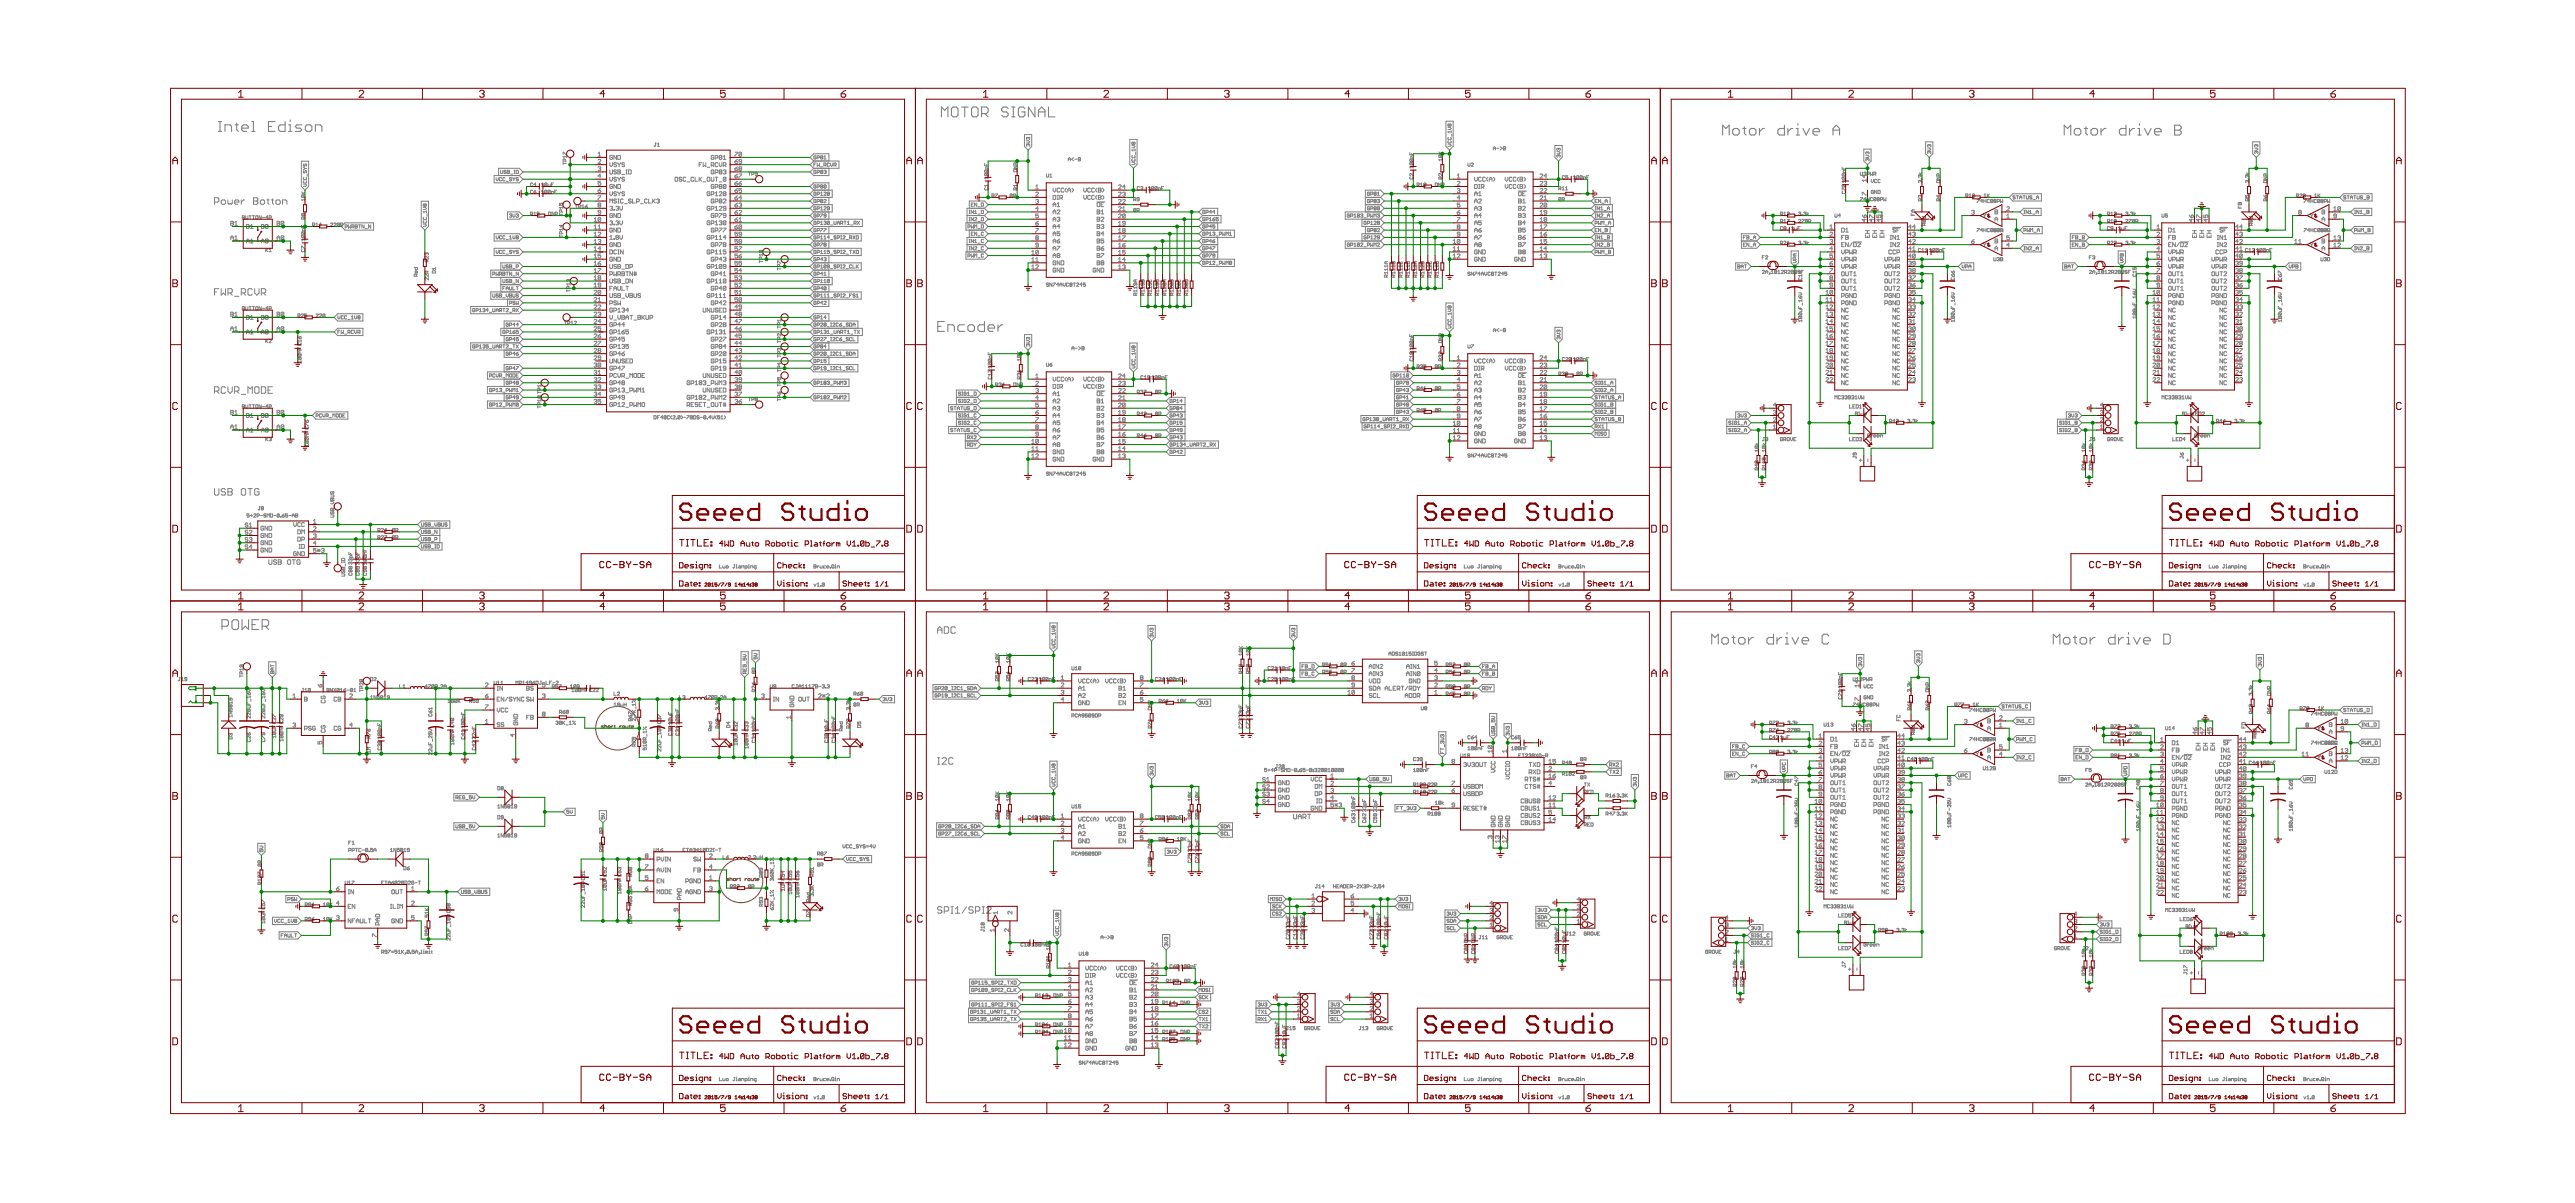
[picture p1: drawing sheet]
<svg xmlns="http://www.w3.org/2000/svg" width="900mm" height="420mm" viewBox="0 0 900 420" stroke-linecap="round" stroke-linejoin="round" font-family="sans-serif">
<g fill="none" stroke="#808000" stroke-width=".35">
<path d="M210.9 253.5l-.8 .2 .6 .2 .2 .2-.2 .2h-.6M211.3 253.7l.6-.2 .2 .8M211.3 253.1v1.2M212.5 253.7l.6-.2 .2 .6-.6 .2zM213.7 253.5v.8M214.2 253.5l-.5 .4M214.6 253.5h.4M214.8 253.3l.2 1M216.6 253.5v.8M217.1 253.5l-.5 .4M217.6 253.7l.5-.2 .2 .6-.6 .2zM218.7 253.5l.2 .8h.6v-.8"/>
<path d="M219.9 253.5h.4M220.1 253.3l.2 1M220.7 253.9h.7l-.1-.4-.6 .2v.4l.6 .2M254.7 306.8l-.7 .2 .5 .2 .2 .2-.2 .2h-.5M255.1 307l.6-.2 .2 .8M255.1 306.5v1.1M256.3 307l.6-.2 .2 .6-.6 .2zM257.5 306.8v.8M258 306.8l-.5 .4M258.4 306.8h.4M258.6 306.6l.2 1M260.4 306.8v.8"/>
<path d="M261 306.8l-.6 .4M261.4 307l.5-.2 .2 .6-.5 .2zM262.5 306.8l.2 .8h.6v-.8M263.7 306.8h.4M263.9 306.6l.2 1M264.5 307.2h.7l-.2-.4-.5 .2 .2 .6h.3"/>
<circle cx="215.8" cy="254.3" r="7.6"/>
<circle cx="259" cy="307.7" r="7.6"/>
</g>
<g fill="none" stroke="#808080" stroke-width=".35">
<path d="M105.3 56.3h2.6v8.8l-1.3 1.3-1.3-1.3zM106 58.5l.6 .3M106.2 57.3l-.2 .5 .4 .2 .2-.5 .4-.2 .2 .2-.2 .5M106.2 59.6l-.2 .6 .4 .2 .2-.6 .4-.2 .2 .2-.2 .6M106.6 58.8l-.6 .4M106.6 58.8h.6M174.9 59.5l.2 1.1 .6-.2v-.9M176.9 59.7l-.6-.2-.2 .4 .6 .1 .2 .4-.2 .2-.6-.2M177.3 59.5l.8 .2-.2 .9h-.6zM179.6 59.5h.4M179.8 59.5v1.1M180.4 59.5l.8 .2-.2 .9h-.6z"/>
<path d="M196.8 53.9v-.7l1.2 .7M196.8 57.1h1.2M196.8 56.7v.7M197.6 56.3l-.2-.8-.6 .2v.6h1.2M198 54.7h-1.2l.4 .4M198 54.3v.8M209 58.5l.7-.3 .3 .3-.3 .4M209 53.6l.5-.5v1.4M209 55.9l.3-.2 .7 .2-1 1.2h1M209 54.5h1M209.5 58.9h.2M209.7 58.9l.3 .3-.3 .4-.7-.2"/>
<path d="M213.1 59.4v1.1l.3 .2 .7-.2v-1.1M213.1 56.8v.9l.5 .5 .5-.5v-.9M214.1 54.5l-.3-.2-.7 .2v.9l.7 .3 .3-.7h-.5M215.5 59.6l-.7-.2-.3 .4 .7 .2 .3 .5-.3 .2-.7-.2M215.5 57l-.7-.2-.3 .5 .7 .2 .3 .5-.3 .2-.7-.2M215.5 54.3v1.4l-1-1.4v1.4M215.9 59.4l1 .2-.3 .4 .3 .5-.3 .2h-.7zM215.9 54.3l1 .2v.9l-.3 .3h-.7zM215.9 56.8l.5 .7M216.4 57.5v.7M216.9 56.8l-.5 .7M218.3 57l-.7-.2-.3 .5 .7 .2 .3 .5-.3 .2-.7-.2"/>
<path d="M218.7 59.4h.5M219 59.4v1.3M219.7 59.4l.9 .2v.9l-.2 .2h-.7zM228.9 50h.4M229.1 50v.9l-.2 .2-.3-.2M229.7 51.1h.8M229.7 50.3l.4-.3v1.1M244.3 57.5h.5M245.3 56.8h-1v1.4M245.7 56.8v1.4l.5-.5 .5 .5v-1.4M247.1 58.4h1M248.6 57.7l.9-.2-.2-.7h-.7v1.4"/>
<path d="M249 57.7l.5 .5M249.5 59.6l-.2-.2-.7 .2v.9l.7 .2 .2-.7h-.5M249.5 54.5l-.2-.2-.7 .2v.9l.7 .3 .2-.7h-.5M250 55.2l.9-.2-.2-.7h-.7v1.4M250.9 57l-.2-.2-.7 .2v1l.2 .2 .7-.2M251.4 56.8v.9l.4 .5 .5-.5v-.9M251.6 55l-.2-.3 .2-.4 .7 .2-.2 .5M251.6 55l-.2 .2 .2 .5 .7-.3-.2-.4M251.6 55h.5M252.8 57.7h.7l.2-.7-.9-.2v1.4M252.8 59.6l.7-.2 .2 .2-.2 .4M252.8 55.7h.9"/>
<path d="M252.8 54.7l.4-.4v1.4M253.2 57.7l.5 .5M256.9 56.4h.7l.2 .5-.7 .2zM256.9 58.9h.7l.2 .5-.7 .2zM256.9 53.1h.9l-.9 1.4M257.8 55.7l-.9 .7M257.8 58.2l-.9 .7M258.5 58.9l-.2 .3 .2 .4 .7-.2-.2-.5M258.5 58.9l-.2-.2 .2-.5 .7 .3-.2 .4M258.5 58.9h.5M259.2 56.4l-.9-.2 .2-.5 .7 .2v1l-.2 .2-.7-.2M259.2 53.4l-.2-.3-.7 .3v.9"/>
<path d="M259.2 53.4v.9l-.2 .2-.7-.2M259.2 53.4l-.9 .9M284.4 56.2l-1.3-1.2 1.3-1.3h5.3v2.5M284.4 58.8l-1.3 1.2 1.3 1.3h5.3v-2.5M284.4 56.2h8.8v2.6h-8.8M284.4 56.2l-1.3 1.3 1.3 1.3M284.4 57.5h.4M285.2 54.6l-.2-.2-.6 .2 .2 .9 .6-.1v-.4h-.4M285.2 56.9h-.8v1.2M285.2 59.7l-.2-.2-.6 .2 .2 .9 .6-.2v-.4h-.4M285.6 55.2h.6l.2-.6-.8-.2v1.1M285.6 56.9v1.2l.4-.4 .4 .4v-1.2"/>
<path d="M286.8 58.3h.7M287 55l-.2 .2 .2 .3 .5-.1-.1-.4M287 55l-.2-.2 .2-.4 .5 .2-.1 .4M287 55h.4M288 55.5h.7M288 57.7l.7-.2-.2-.6h-.5v1.2M288 59.7l.5-.2 .2 .2-.2 .3M288 54.8l.3-.4v1.1M288.3 57.7l.4 .4M289.9 57.1l-.2-.2-.6 .2v.8l.2 .2 .6-.2M290.3 56.9v.8l.4 .4 .3-.4v-.8M291.5 57.7l.7-.2-.2-.6h-.5v1.2"/>
<path d="M291.8 57.7l.4 .4M344.1 57.1v.8h1.2M344.3 59.4l1 .2-.2 .6M344.3 59.4l-.2 .6 1 .2M344.3 59.4l.8 .8M344.7 57.5v.4M345.3 58.3l-.8 .1v.6h.8M354.3 59.4l.9-.2 .2 .8h-1.1zM354.3 58.1h1.1l-1.1 .7h1.1M355 57.6v-.5l-.5-.2-.2 .7h1.1M358 47h2.6v4.2l-1.3 1.2-1.3-1.2zM358.7 49.2h.8l.4 .4-.4 .3h-.8"/>
<path d="M359.3 48.2l-.2-.2-.4 .2 .2 .5M359.3 50.5l-.2-.2-.4 .2 .2 .6M359.3 50.5l.2-.2 .4 .2-.2 .6M359.3 48.2l.2-.2 .4 .2-.2 .5M359.3 48.2v.2M359.3 50.5v.2M373.3 56.2v-.8l.4-.4 .4 .4v.8M373.3 55.6h.8M375.3 55l-.8 .6 .8 .6M375.7 55.6h.7M376.9 55.6h.5M376.9 55l.7 .2-.2 1h-.5z"/>
<path d="M394.9 48.7h2.5v8.8l-1.3 1.3-1.2-1.3zM395.6 56.7h.7l.4 .4-.4 .3h-.7M395.6 50.8h.7l.4 .4-.4 .4h-.7M395.8 54.3l-.2 .2 .2 .6h.7l.2-.2-.2-.6M395.8 55.5l-.2 .2 .2 .6h.7l.2-.2-.2-.6M396.1 49.8l.2-.1 .4 .1-.2 .6-.4-.2M396.1 49.8l-.2-.1-.3 .1 .2 .6 .3-.2M396.1 49.8v.4M396.7 52.4h-1.1l.3 .4M396.7 52v.8M396.9 53.2v.7M492.7 53.3v.8h1.2"/>
<path d="M492.9 55.6l1 .2-.2 .6M492.9 56.8h.8l.2 .2-.2 .6M492.9 56.8l-.2 .6 1 .2M492.9 55.6l-.2 .6 1 .2M492.9 56.8l.8 .8M492.9 55.6l.8 .8M493.3 53.7v.4M493.9 58v.7M493.9 58.3h-1.2l.4 .4M493.9 54.4l-.8 .2v.6h.8M502.9 53.8h1.1M502.9 53.1l.7 .7"/>
<path d="M503 54.3l-.1 .5 .9 .2M503 54.3l1 .1-.2 .6M503 54.3l.8 .7M504 55.8h-1.1l.3 .4M504 55.4v.8M504 53.1l-.6 .5M505.3 42.3h2.6v8.9l-1.3 1.2-1.3-1.2zM506 44.5h.8l.4 .4-.4 .4h-.8M506 50.3h.8l.4 .4-.4 .4h-.8M506.2 49.2l-.2 .2 .2 .5 1-.2-.2-.5M506.2 48l-.2 .2 .2 .5 1-.1-.2-.6M506.6 43.5l.2-.2 .4 .2-.2 .6-.4-.2"/>
<path d="M506.6 43.5l-.2-.2-.4 .2 .2 .6 .4-.2M506.6 43.5v.4M507.2 46h-1.2l.4 .4M507.2 45.7v.7M507.4 46.8v.8M513 56.9l.2 1.2 .6-.2v-1M514.2 57.1l.2-.2 .6 .2-.8 1h.8M521.9 52.4v-.8l.4-.4 .4 .4v.8M521.9 51.8h.8M523.1 51.8h.8M524.3 51.2l.7 .6-.7 .6M525.4 51.8h.6"/>
<path d="M525.4 51.2l.8 .2-.2 1h-.6zM543.4 50.8h2.6v4.2l-1.3 1.2-1.3-1.2zM544.1 53h.8l.4 .4-.4 .3h-.8M544.7 52l-.2-.2-.4 .2 .2 .6M544.7 52l.2-.2 .4 .2-.2 .6M544.7 54.3l.2-.2 .4 .2-.2 .6M544.7 52v.2M544.7 54.3v.2M544.7 54.3l-.2-.2-.4 .2 .2 .6M643.8 58.4v.7h1.2M644.4 58.7v.4M645 59.5l-.8 .2v.6h.8"/>
<path d="M651.4 52.1h2.5v4.1l-1.2 1.3-1.3-1.3zM652.1 54.3h.7l.4 .3-.4 .4h-.7M652.7 53.3v.1M652.7 55.6v.2M652.7 55.6l.1-.2 .4 .2-.2 .6M652.7 53.3l.1-.2 .4 .2-.2 .5M652.7 53.3l-.2-.2-.4 .2 .2 .5M652.7 55.6l-.2-.2-.4 .2 .2 .6M673 49.6h2.5v4.1l-1.3 1.3-1.2-1.3zM673.7 51.7h.7l.4 .4-.4 .4h-.7M674.2 50.7l.2-.2 .4 .2-.2 .6M674.2 53.1l-.1-.2-.4 .2 .2 .5"/>
<path d="M674.2 50.7l-.1-.2-.4 .2 .2 .6M674.2 53.1l.2-.2 .4 .2-.2 .5M674.2 50.7v.2M674.2 53.1v.2M787.3 49.6h2.5v4.1l-1.3 1.3-1.2-1.3zM788 51.7h.7l.4 .4-.4 .4h-.7M788.5 50.7l-.1-.2-.4 .2 .2 .6M788.5 50.7l.2-.2 .4 .2-.2 .6M788.5 53.1l.2-.2 .4 .2-.2 .5M788.5 53.1l-.1-.2-.4 .2 .2 .5M788.5 50.7v.2M788.5 53.1v.2"/>
<path d="M75 70.6h1.1l.4-.4v-.8l-.4-.3h-1.1v2.3M77.7 69.8h.7l.4 .4v.8l-.4 .4h-.7l-.4-.4v-.8zM79.7 69.8v1.2l.3 .4 .4-.4 .4 .4 .4-.4v-1.2M80.6 77.3l1 .2-.3 .5 .3 .4-.3 .3h-.7zM80.6 78h.7M82 70.6h1.5l-.4-.8h-.7l-.4 .4v.8l.4 .4h.7M82 78.7h1M82 77.7l.5-.4v1.4M84.3 69.8v1.6M84.7 75.4l.7 .1-.1 1h-.6zM84.7 75.9h.6M85.5 69.8h-.4l-.8 .8"/>
<path d="M85.9 75.4l.2 1.1 .5-.2v-.9M86.1 78.4l1 .2-.3 .5 .3 .5-.3 .2h-.7zM86.1 79.1h.7M87 75.4h.8M87.4 75.4v1.1M87.5 79.8h1M87.5 78.9l.5-.5v1.4M88.2 75.4h.8M88.6 75.4v1.1M88.6 69.1h1.1l.4 .3-.4 .8 .4 .8-.4 .4h-1.1zM88.6 70.2h1.1M89.6 75.4l.5 .1-.2 1-.5-.2z"/>
<path d="M91 70.2l.3-.4h.8l.4 .4v.8l-.4 .4h-.8l-.3-.4zM91.3 75.4v1.1l-.7-1.1v1.1M91.4 78.4l.9 .2-.2 .5 .2 .5-.2 .2h-.7zM91.4 79.1h.7M91.7 75.9h.8M93.3 69.8h.7M93.6 75.9h-.7l.6-.5v1.1M93.7 69.4v1.6l.3 .4M93.7 78.6v1l-.2 .2-.7-.2M93.7 78.6l-.7-.2-.2 .2v1M93.7 78.6l-.9 1M94 76.1l.8-.2-.2-.5h-.6v1.1"/>
<path d="M94.8 69.8h.8M95.2 69.4v1.6l.4 .4M96.4 70.2l.4-.4h.8l.3 .4v.8l-.3 .4h-.8l-.4-.4zM96.8 77.3l1 .2-.3 .5 .3 .4-.3 .3h-.7zM96.8 78h.7M98.7 71.4v-1.6h1.2l.4 .4v1.2M99.2 77.5l-.7-.2-.2 .2v.9M99.2 77.5v.9l-.2 .3-.7-.3M99.2 77.5l-.9 .9M105.4 78.7v.7h1.1M105.4 67.8h1.1M105.4 67l.8 .8"/>
<path d="M105.6 68.2l-.2 .6 .9 .2M105.6 68.2l.9 .2-.2 .6M105.6 68.2l.7 .8M106 74.8l-.2-.2-.4 .2 .2 .5 .4-.2M106 74.8l.2-.2 .3 .2-.2 .5-.3-.2M106 74.8v.3M106 79.1v.3M106 64.3h.8l.4 .4-.4 .4h-.8M106.2 76.5l-.2-.8-.6 .2v.6h1.1M106.2 62l-.2 .1 .2 .6 1-.2-.2-.5M106.2 63.1l-.2 .2 .2 .6 1-.2-.2-.6M106.5 69.8h-1.1l.4 .3"/>
<path d="M106.5 69.4v.7M106.5 67l-.5 .6M106.5 79.8l-.8 .2v.6h.8M106.5 75.7l-.3 .4M107.4 60.8v.8M109.2 78.7h.6l.2-.6-.8-.2v1.1M109.6 78.7l.4 .3M110.4 79h.7M110.4 78.3l.3-.4v1.1M112.3 78.5h-.8l.6-.6v1.1M115.5 78.1l.2-.2 .6 .2-.8 .9h.8M116.7 78.1l.2-.2 .6 .2-.8 .9h.8"/>
<path d="M118.6 78.1l-.2-.2-.5 .2v.7M118.6 78.1v.7l-.2 .2-.5-.2M118.6 78.1l-.7 .7M119 78.7h.6l.2-.6-.8-.2v1.1M119.3 79.1l1.3-1.3h10v2.6h-10zM119.4 78.7l.4 .3M120.6 79.3h.6l.2-.6-.8-.2v1.2M121.8 78.5v1.2l.4-.4 .4 .4v-1.2M123 79.3l.7-.2-.2-.6h-.5v1.2M123.3 79.3l.4 .4M124.1 79.1h.6M124.1 78.5l.8 .2-.2 1h-.6z"/>
<path d="M125.3 78.5h.8M125.7 78.5v1.2M127.2 78.5v1.2l-.7-1.2v1.2M127.6 79.9h.8M129.6 78.5v1.2l-.8-1.2v1.2M147.2 70.3h2.6v8.8l-1.3 1.3-1.3-1.3zM147.9 78.3h.8l.4 .4-.4 .3h-.8M147.9 72.4h.8l.4 .4-.4 .4h-.8M148.1 75.9l-.2 .2 .2 .6h.8l.2-.2-.2-.6M148.1 77.1l-.2 .2 .2 .6 1-.2-.2-.6M148.5 71.4l.2-.2 .4 .2-.2 .6-.4-.2M148.5 71.4l-.2-.2-.4 .2 .2 .6 .4-.2"/>
<path d="M148.5 71.4v.4M149.1 73.6v.8M149.1 74h-1.2l.4 .4M149.2 74.8v.7M172.7 61.3h8.8l1.3 1.3-1.3 1.3h-8.8zM173.4 62v.8l.4 .4 .4-.4v-.8M174.2 61.3v-2.5h7.3l1.3 1.2-1.3 1.3M175.3 62.2l-.2-.2-.5 .2v.8l.2 .2 .5-.2M176.5 62.2l-.2-.2-.6 .2 .2 1 .6-.2M176.9 63.4h.8M177.3 60h.6M177.4 74h4.1l1.3 1.3-1.3 1.3h-4.1z"/>
<path d="M178.1 74.9l.5-.2 .2 .2-.2 .4M178.5 75.3h.1M178.5 60.8h.7M178.6 75.3l.2 .2-.2 .4-.5-.2M178.8 62.2l-.2-.2-.5 .2 .2 .4 .5 .2-.2 .4-.5-.2M179.2 62l.4 .6M179.2 74.7v.8l.4 .4 .4-.4v-.8M179.6 60.6h.4M179.6 62.6v.6M180 62l-.4 .6M180.4 74.9l.6-.2 .2 .2-.2 .4M180.8 75.3h.2"/>
<path d="M181 75.3l.2 .2-.2 .4-.6-.2M181.2 62.2l-.6-.2-.2 .4 .6 .2 .2 .4-.2 .2-.6-.2M185.4 74.8l.7-.1-.2-.6h-.5v1.1M185.8 74.8l.3 .4M186.2 66.6l-.3-.2-.5 .2v.8l.2 .2 .6-.2M186.2 64.1l-.3-.2-.5 .2v.8l.2 .2 .6-.2M186.5 67h.6l.2 .4-.6 .2zM186.6 75.2h.7M186.6 74.5l.3-.4v1.1M187.3 66.4l-.8 .6M187.3 64.5h-.8l.6-.6v1.2M188.5 74.1h-.8v.6l.4-.2 .4 .2-.2 .5-.6-.2"/>
<path d="M189.2 67.6h.8M189.2 65.1h.8M189.2 66.8l.4-.4v1.2M189.2 64.3l.4-.4v1.2M191.1 64.1l-.7 .8M191.1 66.6l-.2 1-.5-.2M191.1 64.1l-.2 1-.5-.2M191.1 64.1l-.6-.2-.1 1M191.1 66.6l-.6-.2-.1 1M191.1 66.6l-.7 .8M191.5 64.3l.2 .8h.6v-.8M191.7 74.1l.8 .2-.2 .9h-.6z"/>
<path d="M192.3 66.6l-.2 1-.6-.2M192.3 66.6l-.6-.2-.2 1M192.3 66.6l-.8 .8M192.7 67.6v-.8l.8 .2v.6M192.7 64.5h.4M193.5 63.9h-.8v1.2M193.7 74.1v1.1l-.8-1.1v1.1M193.9 67h.3M194.1 74.8l.7-.1-.2-.6h-.5v1.1M194.6 66.4h-.7v1.2M195.5 74.8h1.2M195.5 71v.7h.6l-.2-.6 .6-.1 .2 .1-.2 .6"/>
<path d="M195.5 74.5v.7M196.1 78.6v.7l-.6-.5h1.2M196.3 74.1l-.2-.8-.6 .2v.6h1.2M196.7 72.5h-1.2l.4 .4M196.7 72.1v.8M196.7 79.7v.8M201 71.5h.8M201.4 71.5v1.2M202.2 72.3l.8-.2-.2-.6h-.6v1.2M203.4 71.9l.4-.4v1.2M203.4 72.7h.7M204.5 72.1h.6l.2 .4-.6 .2z"/>
<path d="M205.3 71.5l-.8 .6M207.6 77.4h1M207.6 76.5l.5-.5v1.4M207.6 79l.5-.5v1.4M207.6 79.9h1M209 79l.5-.5v1.4M209 66.5h.7l.3 .5-.7 .2zM209 68.4h1l-1 1.4M209 79.9h1M209.3 71.6l-.3-.2 .3-.5 .7 .3-.3 .4M209.3 71.6l-.3 .3 .3 .4 .7-.2-.3-.5M209.3 71.6h.4"/>
<path d="M210 63.3h-1v.7l.7-.2 .3 .7-.3 .2-.7-.2M210 76.2v1l-.3 .2-.7-.2M210 74.2l-1-.3 .3-.4 .7 .2v.9l-.3 .3-.7-.3M210 61.5h-1l.7-.7v1.4M210 76.2l-.3-.2-.7 .2v1M210 76.2l-1 1M210 65.8l-1 .7M213.1 72.3l.7-.2 .3 .2-.3 .4M213.1 61.9v.9l.5 .5 .5-.5v-.9M213.1 67v.9l.5 .5 .5-.5v-.9M213.1 70.9v-1.4l.5 .5 .5-.5v1.4M213.1 77.4l.7-.3 .3 .3-.3 .4"/>
<path d="M213.6 72.7h.2M213.6 77.8h.2M213.8 77.8l.3 .3-.3 .4-.7-.2M213.8 72.7l.3 .3-.3 .4-.7-.2M214.1 74.8l-.3-.2-.7 .2v1l.7 .2 .3-.7h-.5M214.1 79.9l-.3-.2-.7 .2v.9l.7 .3 .3-.7h-.5M214.1 64.7l-.3-.3-.7 .3v.9l.7 .2 .3-.7h-.5M214.5 73.2l.3 .2zM214.5 78.3l.3 .2zM215.2 72.3l.7-.2 .3 .2-.3 .4M215.2 77.4l.7-.3 .3 .3-.3 .4M215.5 69.7l-.7-.2-.3 .5 .7 .2 .3 .5-.3 .2-.7-.2"/>
<path d="M215.5 67.2l-.7-.2-.3 .4 .7 .3 .3 .4-.3 .3-.7-.3M215.5 62.1l-.7-.2-.3 .5 .7 .2 .3 .5-.3 .2-.7-.2M215.5 64.4v1.4l-1-1.4v1.4M215.5 74.6v1.4l-1-1.4v1.4M215.5 79.7v1.4l-1-1.4v1.4M215.7 72.7h.2M215.7 77.8h.2M215.9 74.6l1 .2v1l-.3 .2h-.7zM215.9 69.5h.5M215.9 60h.7M215.9 64.4l1 .3v.9l-.3 .2h-.7zM215.9 61.9l.5 .7"/>
<path d="M215.9 67l.5 .7M215.9 79.7l1 .2v.9l-.3 .3h-.7zM215.9 72.7l.3 .3-.3 .4-.7-.2M215.9 77.8l.3 .3-.3 .4-.7-.2M215.9 70.9h.5M216.2 69.5v1.4M216.4 62.6v.7M216.4 67.7v.7M216.6 72.1v.9l.5 .4 .5-.4v-.9M216.6 77.1v1l.5 .4 .5-.4v-1M216.9 67l-.5 .7M216.9 61.9l-.5 .7"/>
<path d="M217.3 61h1M217.8 69.7l-.2-.2-.7 .2v1l.2 .2 .7-.2M218.3 67.2l-.7-.2-.3 .4 .7 .3 .3 .4-.3 .3-.7-.3M218.3 62.1l-.7-.2-.3 .5 .7 .2 .3 .5-.3 .2-.7-.2M218.3 71.1h.9M218.7 60.7h.5M220.6 69.7l-.2-.2-.7 .2 .2 .5 .7 .2-.2 .5-.7-.2M221.1 69.5v1.4h.9M222.5 70.4h.7l.2-.7-.9-.2v1.4M223.9 71.1h.9M226.2 69.7l-.2-.2-.7 .2v1l.2 .2 .7-.2M226.7 69.5v1.4h.9"/>
<path d="M228.1 69.5v1.4M228.3 70.2l.7 .7M229 69.5l-.9 .9M229.5 69.7l.7-.2 .2 .2-.2 .5M230 70.2h.2M230.2 70.2l.2 .2-.2 .5-.7-.2M236.2 61.9l.7 .2v1l-.3 .2-.7-.2v-1zM238.3 62.1l-.7-.2-.3 .5 .7 .2 .3 .5-.3 .2-.7-.2M239.7 62.1l-.3-.2-.7 .2v1l.3 .2 .7-.2M240.1 63.5h1M242.5 62.1l-.3-.2-.7 .2v1l.3 .2 .7-.2M242.9 61.9v1.4h1"/>
<path d="M244.3 61.9v1.4M244.6 62.6l.7 .7M245.3 61.9l-1 .9M245.7 63.5h1M247.4 61.9l.7 .2v1l-.3 .2-.7-.2v-1zM248.1 77.4l-.3-.3-.7 .3v.9l.7 .2 .3-.7h-.5M248.1 67.2l-.3-.2-.7 .2v.9l.7 .3 .3-.7h-.5M248.1 72.3l-.3-.2-.7 .2v.9l.7 .2 .3-.7h-.5M248.6 67.9h.7l.2-.7-.9-.2v1.4M248.6 61.9v1.2l.2 .2 .7-.2v-1.2M248.6 73h.7l.2-.7-.9-.2v1.3M248.6 78.1l.9-.3-.2-.7h-.7v1.4"/>
<path d="M249.5 69.7l-.2-.2-.7 .2v1l.7 .2 .2-.7h-.5M249.5 74.8l-.2-.2-.7 .2v1l.7 .2 .2-.7h-.5M249.5 79.9l-.2-.2-.7 .2v.9l.7 .3 .2-.7h-.5M249.5 64.7l-.2-.3-.7 .3v.9l.7 .2 .2-.7h-.5M250 75.5h.7l.2-.7-.9-.2v1.4M250 60.3l.9-.3-.2-.6h-.7v1.3M250 65.4h.7l.2-.7-.9-.3v1.4M250 70.4h.7l.2-.7-.9-.2v1.4M250 61.9h.9M250 72.5l.4-.4v1.3M250 73.4h.9M250 78.5h.9"/>
<path d="M250 67.4l.4-.4v1.4M250 77.6l.4-.5v1.4M250 68.4h.9M250.4 61.9v1.4M251.4 74.6h.9l-.9 1.4M251.4 67.2l.2-.2 .7 .2-.9 1.2h.9M251.4 79.7h.9l-.9 1.4M251.4 77.4l.7-.3 .2 .3-.2 .4M251.4 72.3l.2-.2 .7 .2-.9 1.1h.9M251.4 63.5h.9M251.6 70.2h.5M251.6 70.2l-.2-.2 .2-.5 .7 .2-.2 .5"/>
<path d="M251.6 60l-.2 .3 .2 .4 .7-.2-.2-.5M251.6 65.1h.5M251.6 60h.5M251.6 65.1l-.2 .3 .2 .4 .7-.2-.2-.5M251.6 60l-.2-.2 .2-.4 .7 .2-.2 .4M251.6 65.1l-.2-.2 .2-.5 .7 .3-.2 .4M251.6 70.2l-.2 .2 .2 .5 .7-.2-.2-.5M251.8 77.8h.3M252.1 77.8l.2 .3-.2 .4-.7-.2M252.8 69.7l.2-.2 .7 .2-.9 1.2h.9M252.8 79.7h.9l-.9 1.4M253 67.7l-.2-.3 .2-.4 .7 .2-.2 .5"/>
<path d="M253 67.7l-.2 .2 .2 .5 .7-.3-.2-.4M253 67.7h.5M253.2 60h.3M253.5 60l.2 .3-.2 .4-.7-.2M253.7 62.1v1l-.2 .2-.7-.2M253.7 64.7v.9l-.2 .2-.7-.2M253.7 72.7h-.7l-.2-.2 .2-.4 .7 .2v.9l-.2 .2-.7-.2M253.7 75.3h-.7l-.2-.2 .2-.5 .7 .2v1l-.2 .2-.7-.2M253.7 77.4v.9l-.2 .2-.7-.2M253.7 62.1l-.7-.2-.2 .2v1M253.7 64.7l-.9 .9M253.7 77.4l-.7-.3-.2 .3v.9"/>
<path d="M253.7 64.7l-.7-.3-.2 .3v.9M253.7 77.4l-.9 .9M253.7 62.1l-.9 1M256.9 69.1h.7l.2 .5-.7 .2zM256.9 76.7h.7l.2 .5-.7 .2zM256.9 71.6h.7l.2 .5-.7 .2zM256.9 74.2h.7l.2 .4-.7 .3zM256.9 61.5h.7l.2 .4-.7 .3zM256.9 64h.7l.2 .5-.7 .2zM256.9 66.5h.7l.2 .5-.7 .2zM256.9 79.2h.7l.2 .5-.7 .2zM257.8 70.9l-.9 .7"/>
<path d="M257.8 76l-.9 .7M257.8 68.4l-.9 .7M257.8 60.8l-.9 .7M257.8 73.5l-.9 .7M257.8 78.5l-.9 .7M257.8 63.3l-.9 .7M257.8 65.8l-.9 .7M258.3 77.4h.9M258.3 73.7l.2-.2 .7 .2-.9 1.2h.9M258.3 71.2l.7-.3 .2 .3-.2 .4M258.3 64h.7l.2 .5-.7 .2zM258.3 60.8h.9l-.9 1.4"/>
<path d="M258.3 76.5l.4-.5v1.4M258.7 71.6h.3M259 71.6l.2 .3-.2 .4-.7-.2M259.2 65.8h-.9v.7l.7-.2 .2 .7-.2 .2-.7-.2M259.2 69.1h-.9l.7-.7v1.4M259.2 78.8l-.2-.3-.7 .3v.9M259.2 78.8v.9l-.2 .2-.7-.2M259.2 78.8l-.9 .9M259.2 63.3l-.9 .7M261.6 60.1h.7M262 60.1v1.2M262.7 60.9h.6l.2-.6-.8-.2v1.2"/>
<path d="M264.7 60.7l-.8-.2 .2-.4 .6 .2v.8l-.2 .2-.6-.2M284.4 66.4l-1.3-1.3 1.3-1.2h5.3v2.5M284.4 66.4l-1.3 1.3 1.3 1.2M284.4 74l-1.3 1.3 1.3 1.3M284.4 71.5l-1.3 1.2 1.3 1.3M284.4 66.4h6.5v2.5h-6.5M284.4 76.6h17v2.5h-17M284.4 79.1l-1.3 1.3 1.3 1.2M284.4 71.5h6.5v2.5h-6.5M284.4 68.9l-1.3 1.3 1.3 1.3M284.4 76.6l-1.3 1.2 1.3 1.3M285.2 64.7l-.2-.1-.6 .1 .2 1 .6-.2v-.4h-.4"/>
<path d="M285.2 67.3l-.2-.2-.6 .2 .2 .9 .6-.1v-.4h-.4M285.2 69.8l-.2-.2-.6 .2 .2 1 .6-.2v-.4h-.4M285.2 72.4l-.2-.2-.6 .2 .2 .9 .6-.2v-.4h-.4M285.2 74.9l-.2-.2-.6 .2 .2 1 .6-.2v-.4h-.4M285.2 77.4l-.2-.1-.6 .1 .2 1 .6-.2v-.4h-.4M285.2 80l-.2-.2-.6 .2 .2 .9 .6-.1v-.4h-.4M285.6 60.2h.6l.2-.5-.8-.2v1.1M285.6 65.3h.6l.2-.6-.8-.1v1.1M285.6 67.9h.6l.2-.6-.8-.2v1.1M285.6 70.4h.6l.2-.6-.8-.2v1.2M285.6 72.9h.6l.2-.5-.8-.2v1.1M285.6 75.5h.6l.2-.6-.8-.2v1.2"/>
<path d="M285.6 78h.6l.2-.6-.8-.1v1.1M286.8 74.7h.7l-.7 1.2M286.8 79.8h.7l-.7 1.1M286.8 77.6l.4-.3v1.1M286.8 68.2h.7M286.8 67.5l.4-.4v1.1M286.8 72.6l.4-.4v1.1M286.8 73.3h.7M286.8 78.4h.7M287 60l-.2-.1 .2-.4 .5 .2-.1 .3M287 60l-.2 .2 .2 .4 .5-.2-.1-.4M287 65.1l-.2-.2 .2-.3 .5 .1-.1 .4"/>
<path d="M287 65.1l-.2 .2 .2 .4 .5-.2-.1-.4M287 70.2l-.2-.2 .2-.4 .5 .2-.1 .4M287 70.2l-.2 .2 .2 .4 .5-.2-.1-.4M287 70.2h.4M287 65.1h.4M287 60h.4M288 69.8l.1-.2 .6 .2-.7 1h.7M288 79.8h.7l-.7 1.1M288 77.4l.5-.1 .2 .1-.2 .4M288 67.3l.1-.2 .6 .2-.7 .9h.7M288 72.4l.1-.2 .6 .2-.7 .9h.7M288.3 60h.2"/>
<path d="M288.3 77.8h.2M288.5 60l.2 .2-.2 .4-.5-.2M288.5 77.8l.2 .2-.2 .4-.5-.2M288.7 75.3h-.6l-.1-.2 .1-.4 .6 .2v.8l-.2 .2-.5-.2M288.7 64.7l-.2 1-.5-.2M288.7 64.7l-.6-.1-.1 .9M288.7 64.7l-.7 .8M289.3 67.7h.4M289.3 67.7l-.2 .2 .2 .3 .6-.1-.2-.4M289.3 67.7l-.2-.2 .2-.4 .6 .2-.2 .4M289.7 68.9v2.6M289.7 74v2.6"/>
<path d="M289.7 79.1v2.5M289.9 72.7l-.8-.1 .2-.4 .6 .2v.7l-.2 .2-.6-.2M289.9 77.4l-.2-.1-.6 .1v.8M289.9 77.4v.8l-.2 .2-.6-.2M289.9 77.4l-.8 .8M290.3 78.6h.7M291.5 77.3l.2 1.1 .5-.2v-.9M292.6 78.4v-.8l.4-.3 .4 .3v.8M292.6 77.8h.8M293.8 78h.6l.2-.6-.8-.1v1.1M294.2 78l.4 .4M295 77.3h.7"/>
<path d="M295.3 77.3v1.1M296.1 77.6l.4-.3v1.1M296.1 78.4h.8M297.3 78.6h.8M298.5 78l.7-.2-.2-.5h-.5v1.1M298.9 78l.3 .4M299.6 77.3l.8 1.1M300.4 77.3l-.8 1.1M338 75.3h6.1M338.3 79.3h.6l.1-.6-.7-.2v1.2M338.7 74.6h.3M338.7 73.4h.3"/>
<path d="M338.7 77.1h.3M338.7 76h.3M338.8 72.7v-2.5h5.3l1.2 1.3-1.2 1.2M338.9 73.4v1.2M338.9 76v1.1M339.4 78.5v1.2l.4-.4 .4 .4v-1.2M339.4 71.5h.4M340.2 70.9h-.8v1.2h.8M340.2 73.4v1.2l-.8-1.2v1.2M340.2 76v1.1l-.8-1.1v1.1M340.6 74.6h.8M340.6 73.8l.4-.4v1.2"/>
<path d="M340.6 76.2l.2-.2 .6 .2-.8 .9h.8M340.6 79.7v-1.2l.4 .4 .4-.4v1.2M341.4 70.9v1.2l-.8-1.2v1.2M341.8 79.9h.7M341.8 74.8h.7M341.8 77.3h.7M341.8 72.2h.7M343 76l.7 .2-.2 .9h-.5zM343 73.4l.7 .2-.2 1h-.5zM343 70.9l.7 .2-.2 1h-.5zM343 78.5l.7 .2-.2 1h-.5zM344.1 77.8h-6.5v2.6h6.5"/>
<path d="M344.1 72.7h-6.1v5.1M344.1 72.7l1.2 1.3-1.2 1.3M344.1 77.8l1.2 1.3-1.2 1.3M344.1 75.3l1.2 1.3-1.2 1.2M344.3 65.6l-.2 .2 .2 .5 1-.2-.2-.5M344.3 60.6l-.2 .6 1 .2M344.3 60.6l1 .2-.2 .6M344.3 60.6l.8 .8M345.3 62.1h-1.2l.4 .4M345.3 61.8v.7M345.3 64.4v.8M345.3 64.8h-1.2l.4 .4"/>
<path d="M346.7 68.5h.5l.2-.6-.7-.2v1.2M347 68.5l.4 .4M347.8 67.7h.8l-.8 1.2M353.8 67.9v.8l-.2 .2-.6-.2M353.8 67.9l-.6-.2-.2 1M353.8 67.9l-.8 .8M354.2 68.5h.6l.1-.6-.7-.2v1.2M354.6 68.5l.3 .4M355 66.3v-.5l-.5-.2-.2 .7h1.1M355.4 64.4v.8M355.4 65.6l-.4 .4M355.4 64.8h-1.1l.4 .4"/>
<path d="M362 69.9l.7-.2 .2 .2-.2 .5M362 78h.7l.2 .4-.7 .3zM362 67.4l.2-.3 .7 .3-.9 1.1h.9M362 79.8h.9l-.9 1.4M362 66h.9M362 65l.4-.4v1.4M362.4 70.4h.3M362.7 70.4l.2 .2-.2 .5-.7-.3M362.9 74.7h-.9v.7l.7-.2 .2 .7-.2 .2-.7-.2M362.9 72.9h-.9l.7-.7v1.4M362.9 77.3l-.9 .7M365.7 60.7l.2 1.2 .6-.2v-1"/>
<path d="M366.9 61.9h.7M366.9 61.1l.4-.4v1.2M368 68.2l1 .3v.9l-.3 .2h-.7zM368 65.7v.9l.5 .5 .5-.5v-.9M368 72.2v-1l.5-.4 .5 .4v1M368 74.7v-.9l.5-.5 .5 .5v.9M368 77.3v-1l.5-.4 .5 .4v1M368 79.8v-.9l.5-.5 .5 .5v.9M368 76.6h1M368 79.1h1M368 74h1M368 71.5h1"/>
<path d="M369.5 69.6h.4M369.5 73.6l.2-.3 .7 .3-.9 1.1h.9M369.5 76.1l.7-.2 .2 .2-.2 .5M369.5 68.2h.4M369.5 72.2h.9M369.5 71.2l.4-.4v1.4M369.7 68.2v1.4M369.9 76.6h.3M370.2 76.6l.2 .2-.2 .5-.7-.3M370.4 69.2l.9-.3-.2-.7h-.7v1.4M370.4 79.1h-.9l.7-.7v1.4M370.4 65.9l-.2-.2-.7 .2v1l.2 .2 .7-.2"/>
<path d="M370.9 69.2l.4 .4M371.8 65.9l-.2-.2-.7 .2v1l.2 .2 .7-.2M372.7 65.7l-.4 .5v.4l.4 .5M373.2 67.1v-.9l.5-.5 .4 .5v.9M373.2 66.4h.9M374.6 65.7l.5 .5v.4l-.5 .5M378.8 65.7v.9l.4 .5 .5-.5v-.9M378.8 68.2v1l.4 .4 .5-.4v-1M381.1 68.5l-.2-.3-.7 .3v.9l.2 .2 .7-.2M381.1 65.9l-.2-.2-.7 .2v1l.2 .2 .7-.2M382.5 68.5l-.3-.3-.6 .3v.9l.2 .2 .7-.2M382.5 65.9l-.3-.2-.6 .2v1l.2 .2 .7-.2"/>
<path d="M383.4 70.5h2.8M383.4 71l.3-.2 .7 .2v.9l-.3 .3-.7-.3zM383.4 78.4l1 .2-.3 .5 .3 .5-.3 .2h-.7zM383.4 65.7l-.4 .5v.4l.4 .5M383.4 68.2l-.4 .5v.5l.4 .4M383.4 75.9l1 .2-.3 .5 .3 .4-.3 .3h-.7zM383.4 76.6h.7M383.4 79.1h.7M383.4 73.3l1 .3-.3 .4 .3 .5-.3 .2h-.7zM383.4 74h.7M383.9 65.7l.9 .2-.2 .5 .2 .5-.2 .2h-.7zM383.9 68.2l.9 .3-.2 .4 .2 .5-.2 .2h-.7z"/>
<path d="M383.9 66.4h.7M383.9 68.9h.7M384.8 73.8l.5-.5v1.4M384.8 76.1l.3-.2 .7 .2-1 1.2h1M384.8 74.7h1M384.8 71.5h.5M384.8 78.6l.7-.2 .3 .2-.3 .5M385.3 79.1h.2M385.3 65.7l.5 .5v.4l-.5 .5M385.3 68.2l.5 .5v.5l-.5 .4M385.5 79.1l.3 .2-.3 .5-.7-.2M385.8 70.8h-1v1.4h1"/>
<path d="M390.9 69.9l.2-.2 .7 .2-.9 1.2h.9M390.9 77.7l.5-.4v1.4M390.9 72.4l.2-.2 .7 .2-.9 1.2h.9M390.9 67.4l.2-.3 .7 .3-.9 1.1h.9M390.9 75l.2-.3 .7 .3-.9 1.1h.9M390.9 78.7h.9M390.9 64.8l.2-.2 .7 .2-.9 1.2h.9M392.3 69.9l.3-.2 .7 .2-1 1.2h1M392.3 73.6h1M392.3 67.4l.7-.3 .3 .3-.3 .4M392.3 72.7l.5-.5v1.4M392.8 67.8h.2"/>
<path d="M393 67.8l.3 .3-.3 .4-.7-.2M393.3 78l-1-.3 .3-.4 .7 .2v.9l-.3 .3-.7-.3M393.3 75v.9l-.3 .2-.7-.2M393.3 75l-.3-.3-.7 .3v.9M393.3 65.3h-1l.7-.7v1.4M393.3 75l-1 .9M396.2 69.8h.6l.2-.6-.8-.2v1.1M396.6 69.8l.4 .3M397 73v.8l-.2 .2-.6-.2M397 73l-.6-.2-.2 1M397 73l-.8 .8M397.4 73.6h.5l.2-.6-.7-.2v1.2"/>
<path d="M397.7 73.6l.4 .4M398.1 69.6l-.7-.2 .2-.4 .5 .2v.8l-.2 .1-.5-.1M398.2 65.4l-.2-.2-.6 .2v.7l.2 .2 .6-.2M398.6 65.4l.6-.2 .2 .2-.2 .4M399 65.8h.2M399.2 65.8l.2 .2-.2 .3-.6-.2M401.3 65.6l.4-.4v1.1M401.3 66.3h.7M403.2 65.4l-.2-.2-.6 .2v.7M403.2 65.4l-.8 .7M403.2 65.4v.7l-.2 .2-.6-.2M404.4 65.4v.7l-.2 .2-.6-.2"/>
<path d="M404.4 65.4l-.6-.2-.2 .9M404.4 65.4l-.8 .7M404.8 66.3v-.7h.6l.2 .7M405.9 65.8h.4M406.7 65.2h-.8v1.1M420.3 75.3l-1.3-1.3 1.3-1.3h5.3v2.6M420.3 77.8l-1.3 1.3 1.3 1.3M420.3 75.3h6.4v2.5h-6.4M420.3 75.3l-1.3 1.3 1.3 1.2M421.1 73.6l-.2-.2-.6 .2 .2 1 .6-.2v-.4h-.4M421.1 76.2l-.2-.2-.6 .2 .2 .9 .6-.2v-.3h-.4M421.1 78.7l-.2-.2-.6 .2 .2 1 .6-.2v-.4h-.4"/>
<path d="M421.5 74.2h.6l.2-.6-.8-.2v1.2M421.5 79.3h.6l.2-.6-.8-.2v1.2M421.5 76.8h.6l.2-.6-.8-.2v1.1M422.7 76.4l.3-.4v1.1M422.7 77.1h.7M423.4 79.1h-.7l.5-.6v1.2M423.4 74h-.7l.5-.6v1.2M423.8 76.6h.6l.2 .3-.6 .2zM424.6 78.5h-.8v.6l.4-.2 .4 .2-.2 .6-.6-.2M424.6 74h-.8l.6-.6v1.2M424.6 76l-.8 .6M425.6 77.8v2.6"/>
<path d="M425.8 76h-.8v.6l.4-.2 .4 .2-.2 .5-.6-.2M471.6 74.9l-.2-.2-.5 .2 .1 1 .6-.2v-.4h-.4M472 75.5h.6l.2-.6-.8-.2v1.2M473.2 75.1l.4-.4v1.2M473.2 75.9h.8M474.6 75.3l-.2 .2 .2 .4 .5-.2-.2-.4M474.6 75.3h.3M474.6 75.3l-.2-.2 .2-.4 .5 .2-.2 .4M475.5 74.9l.6-.2 .2 .2-.2 .4M475.9 75.3h.2M476 76.6v2.5h6.5M476.1 75.3l.2 .2-.2 .4-.6-.2"/>
<path d="M476.7 76.1h.8M477.2 71.5h5.3M477.2 68.9h5.3M477.2 79.1v2.5M477.5 77.4l-.2-.1-.6 .1v.8l.6 .2 .2-.6h-.4M477.9 75.5l.7-.2-.1-.6h-.6v1.2M477.9 78l.7-.2-.1-.5h-.6v1.1M478.6 80l-.1-.2-.6 .2 .2 .9 .5-.1v-.4h-.3M478.6 69.8l-.1-.2-.6 .2 .2 1 .5-.2v-.4h-.3M478.6 67.3l-.1-.2-.6 .2 .2 .9 .5-.1v-.4h-.3M478.6 72.4l-.1-.2-.6 .2 .2 .9 .5-.2v-.4h-.3M479 70.4h.6l.2-.6-.8-.2v1.2"/>
<path d="M479 72.9h.6l.2-.5-.8-.2v1.1M479 74.7v1.2l.4-.4 .4 .4v-1.2M479 67.9h.6l.2-.6-.8-.2v1.1M479 78.4h.8M479 77.6l.4-.3v1.1M480.2 75.9v-1.2l.4 .4 .4-.4v1.2M480.2 77.4l.2-.1 .6 .1-.8 1h.8M480.4 70.2l-.2 .2 .2 .4 .6-.2-.2-.4M480.4 70.2h.4M480.4 67.7h.4M480.4 70.2l-.2-.2 .2-.4 .6 .2-.2 .4M480.4 72.7l-.2 .2 .2 .4 .6-.2-.2-.4"/>
<path d="M480.4 72.7h.4M480.4 67.7l-.2 .2 .2 .3 .6-.1-.2-.4M480.4 67.7l-.2-.2 .2-.4 .6 .2-.2 .4M480.4 72.7l-.2-.1 .2-.4 .6 .2-.2 .3M481.4 69.8l.5-.2 .2 .2-.2 .4M481.4 80l.2-.2 .5 .2-.7 .9h.7M481.4 67.5l.4-.4v1.1M481.4 74.9l.5-.2 .2 .2-.2 .4M481.4 68.2h.7M481.6 77.8l-.2 .2 .2 .4 .5-.2-.2-.4M481.6 77.8h.3M481.6 77.8l-.2-.2 .2-.3 .5 .1-.2 .4"/>
<path d="M481.8 70.2h.1M481.8 75.3h.1M481.9 70.2l.2 .2-.2 .4-.5-.2M481.9 75.3l.2 .2-.2 .4-.5-.2M482.1 72.4l-.2 .9-.5-.2M482.1 72.4l-.5-.2-.2 .9M482.1 72.4l-.7 .7M482.5 71.5l1.3 1.2-1.3 1.3M482.5 68.9l1.3 1.3-1.3 1.3M482.5 68.9l1.3-1.2-1.3-1.3h-5.3v7.6M482.5 74h-12.3v2.6h12.3M482.5 76.6l1.3 1.2-1.3 1.3"/>
<path d="M482.5 79.1l1.3 1.3-1.3 1.2M482.5 74l1.3 1.3-1.3 1.3M492.9 61.8l-.2 .2 .2 .5h.8l.2-.2-.2-.5M493.9 60.6v.8l-.8-.8-.4 .2 .2 .6M495.3 64.7h.5l.2-.6-.7-.2v1.2M495.6 64.7l.4 .4M496.4 65.1h.8M496.4 64.3l.4-.4v1.2M498.3 64.1l-.1 1-.6-.2M498.3 64.1l-.5-.2-.2 1M498.3 64.1l-.7 .8M501.6 63.9l.8 .2-.2 1h-.6z"/>
<path d="M503.5 63.9v1.2l-.7-1.2v1.2M503.6 62.5l-.2-.7-.5 .2v.5h1.1M503.9 64.7l.8-.2-.2-.6h-.6v1.2M504 60.6v.8l-.8-.8-.3 .2 .1 .6M504 61.8l-.4 .3M509.3 74.2h.7l.2 .4-.7 .3zM509.3 66.1l.7-.3 .2 .3-.2 .4M509.3 76h.9l-.9 1.4M509.3 63.5l.2-.2 .7 .2-.9 1.2h.9M509.3 62.2h.9M509.3 61.2l.5-.4v1.4M509.5 79.2l-.2-.2 .2-.5 .7 .3-.2 .4"/>
<path d="M509.5 79.2l-.2 .3 .2 .4 .7-.2-.2-.5M509.5 79.2h.5M509.8 66.5h.2M510 66.5l.2 .3-.2 .4-.7-.2M510.2 70.9h-.9v.7l.7-.2 .2 .7-.2 .2-.7-.2M510.2 69.1h-.9l.7-.7v1.4M510.2 73.5l-.9 .7M515.4 70.2h.9M515.4 61.9v.9l.4 .5 .5-.5v-.9M515.4 64.4l.9 .3v.9l-.2 .2h-.7zM515.4 68.4v-1l.4-.4 .5 .4v1M515.4 70.9v-.9l.4-.5 .5 .5v.9"/>
<path d="M515.4 73.4v-.9l.4-.4 .5 .4v.9M515.4 76v-.9l.4-.5 .5 .5v.9M515.4 78.5v-.9l.4-.5 .5 .5v.9M515.4 67.7h.9M515.4 72.7h.9M515.4 75.3h.9M515.4 77.8h.9M516.8 69.7l.2-.2 .7 .2-.9 1.2h.9M516.8 72.3l.7-.2 .2 .2-.2 .4M516.8 65.8h.4M516.8 64.4h.4M516.8 68.4h.9"/>
<path d="M516.8 67.4l.4-.4v1.4M517 64.4v1.4M517.2 72.7h.3M517.5 72.7l.2 .3-.2 .4-.7-.2M517.7 75.3h-.9l.7-.7v1.4M517.7 77.1h-.9v.7l.4-.2 .5 .2-.2 .7-.7-.2M517.7 65.4h.7l.2-.7-.9-.3v1.4M517.7 62.1l-.2-.2-.7 .2v1l.2 .2 .7-.2M517.7 79.7l-.9 .7M518.2 65.4l.4 .4M519.1 62.1l-.2-.2-.7 .2v1l.2 .2 .7-.2M520 61.9l-.4 .5v.4l.4 .5"/>
<path d="M520.5 63.3v-.9l.5-.5 .4 .5v.9M520.5 62.6h.9M521.9 61.9l.5 .5v.4l-.5 .5M526.1 64.4v1l.4 .4 .5-.4v-1M526.1 61.9v.9l.4 .5 .5-.5v-.9M528.4 62.1l-.2-.2-.7 .2v1l.2 .2 .7-.2M528.4 64.7l-.2-.3-.7 .3v.9l.2 .2 .7-.2M529.8 62.1l-.2-.2-.7 .2v1l.2 .2 .7-.2M529.8 64.7l-.2-.3-.7 .3v.9l.2 .2 .7-.2M530.7 66.7h2.8M530.7 70.2h.7M530.7 74.6l1 .2-.3 .5 .3 .5-.3 .2h-.7z"/>
<path d="M530.7 69.5l1 .2-.3 .5 .3 .5-.3 .2h-.7zM530.7 72.7h.7M530.7 79.7l1 .2-.3 .5 .3 .4-.3 .3h-.7zM530.7 75.3h.7M530.7 72.1l1 .2-.3 .4 .3 .5-.3 .2h-.7zM530.7 77.1l1 .3-.3 .4 .3 .5-.3 .2h-.7zM530.7 77.8h.7M530.7 61.9l-.4 .5v.4l.4 .5M530.7 64.4l-.4 .5v.5l.4 .4M531 67l.7 .2v.9l-.3 .3-.7-.3v-.9zM531.2 61.9l1 .2-.3 .5 .3 .5-.3 .2h-.7zM531.2 64.4l1 .3-.3 .4 .3 .5-.3 .2h-.7z"/>
<path d="M531.2 65.1h.7M531.2 62.6h.7M532.2 74.8l.6-.2 .3 .2-.3 .5M532.2 67.7h.4M532.2 72.3l.2-.2 .7 .2-.9 1.1h.9M532.2 70.9h.9M532.2 70l.4-.5v1.4M532.6 75.3h.2M532.6 61.9l.5 .5v.4l-.5 .5M532.6 64.4l.5 .5v.5l-.5 .4M532.8 75.3l.3 .2-.3 .5-.6-.2M533.1 67h-.9v1.4h.9"/>
<path d="M533.1 79.7h-.9v.7l.4-.3 .5 .3-.3 .7-.6-.3M533.1 77.8h-.9l.6-.7v1.4M538.2 68.6l.3-.2 .7 .2-1 1.2h1M538.2 73.9l.5-.4v1.4M538.2 77.4h1M538.2 76.5l.5-.5v1.4M538.2 74.9h1M538.2 71.2l.3-.3 .7 .3-1 1.1h1M538.2 63.5l.3-.2 .7 .2-1 1.2h1M538.2 79.9h1M538.2 66.1l.3-.3 .7 .3-1 1.1h1M538.2 61l.3-.2 .7 .2-1 1.2h1"/>
<path d="M538.2 79l.5-.5v1.4M539.6 69.8h1M539.6 78.5h1l-1 1.4M539.6 63.5l.7-.2 .3 .2-.3 .5M539.6 66.1l.3-.3 .7 .3-1 1.1h1M539.6 68.9l.5-.5v1.4M539.9 76.7l-.3-.2 .3-.5 .7 .2-.3 .5M539.9 76.7l-.3 .2 .3 .5 .7-.2-.3-.5M539.9 76.7h.4M540.1 64h.2M540.3 64l.3 .2-.3 .5-.7-.2M540.6 74.2h-.7l-.3-.3 .3-.4 .7 .2v.9l-.3 .3-.7-.3"/>
<path d="M540.6 61.5h-1l.7-.7v1.4M540.6 71.2l-.7-.3-.3 .3v.9M540.6 71.2v.9l-.3 .2-.7-.2M540.6 71.2l-1 .9M544.8 66l.7-.2-.2-.6h-.5v1.1M545.1 66l.4 .3M545.5 69.2l-.2 .9-.5-.1M545.5 69.2l-.2-.2-.5 .2v.8M545.5 69.2l-.7 .8M546 65.6l.3-.4v1.1M546 69.8h.5l.2-.6-.7-.2v1.1M546 66.3h.7"/>
<path d="M546.3 69.8l.4 .3M546.8 61.6l-.2-.2-.6 .2v.7l.2 .2 .6-.2M547.1 66.3h.8M547.1 65.6l.4-.4v1.1M548 61.4h-.8v.6l.4-.2 .4 .2-.2 .5-.6-.2M549.8 61.8l.4-.4v1.1M549.8 62.5h.8M551.8 61.6l-.6-.2-.2 .9M551.8 61.6v.7l-.2 .2-.6-.2M551.8 61.6l-.8 .7M553 61.6v.7l-.2 .2-.6-.2M553 61.6l-.2-.2-.6 .2v.7"/>
<path d="M553 61.6l-.8 .7M553.4 62.5v-.7l.7 .2v.5M554.5 62h.4M555.3 61.4h-.8v1.1M557.4 74l-1.3 1.3 1.3 1.3M557.4 76.6h6.5v2.5h-6.5M557.4 74h6.1M557.4 79.1l-1.3 1.3 1.3 1.2M557.4 71.5h6.1v5.1M557.4 71.5l-1.3-1.3 1.3-1.3h5.3v2.6M557.4 76.6l-1.3 1.2 1.3 1.3M557.4 71.5l-1.3 1.2 1.3 1.3"/>
<path d="M557.5 70.2h.3M557.5 78l.7-.2-.2-.5h-.5v1.1M557.5 73.3h.3M557.5 74.7h.3M557.5 72.2h.3M557.5 75.9h.3M557.7 72.2v1.1M557.7 74.7v1.2M558.2 69.6h-.7v1.2h.7M558.2 79.8h-.7v1.1h.7M558.7 77.3v1.1l.3-.4 .4 .4v-1.1M559 72.2v1.1l-.8-1.1v1.1"/>
<path d="M559 74.7v1.2l-.8-1.2v1.2M559.4 74.9l.2-.2 .6 .2-.8 1h.8M559.4 73.3h.8M559.4 72.6l.4-.4v1.1M559.4 69.6v1.2l-.7-1.2v1.2M559.4 79.8v1.1l-.7-1.1v1.1M559.8 71h.8M559.8 78.4v-1.1l.4 .3 .4-.3v1.1M560.6 73.5h.8M560.6 76.1h.8M561 70.2h.7M561 79.8l.7 .2-.1 .9h-.6z"/>
<path d="M561 78.6h.7M561 70.8v-.8l.4-.4 .3 .4v.8M561.8 72.7h.7M561.8 75.3h.7M561.8 75.9v-.8l.3-.4 .4 .4v.8M561.8 73.3v-.7l.3-.4 .4 .4v.7M562.1 77.8h.8M562.1 78.4v-.8l.4-.3 .4 .3v.8M562.7 79.1v2.5M622.2 74.8l.8-.1-.2-.6h-.6v1.1M622.2 77.4l.8-.2-.2-.6h-.6v1.2M622.6 74.8l.4 .4"/>
<path d="M622.6 77.4l.4 .4M623 79.3l-.2-.2-.6 .2v.8l.2 .2 .6-.2M623.4 75.2h.8M623.4 77.8h.8M623.4 74.5l.4-.4v1.1M623.4 77l.4-.4v1.2M623.6 79.7h.4M623.6 79.7l-.2 .2 .2 .4 .6-.2-.2-.4M623.6 79.7l-.2-.2 .2-.4 .6 .2-.2 .4M624.6 74.3l.2-.2 .5 .2-.7 .9h.7M624.6 76.6h.7l-.7 1.2M626 79.5l.4-.4v1.2"/>
<path d="M627.2 79.5l.2 .8h.6v-.8M628.4 79.7h.4M628.6 74.3l.6-.2 .1 .2-.1 .4M628.6 76.8l.2-.2 .5 .2-.7 1h.7M629 74.7h.2M629.2 74.7l.1 .1-.1 .4-.6-.2M629.2 79.1h-.8v1.2M629.8 75l.1 .2zM629.8 76.6h.7l-.7 1.2M630.3 74.3l.6-.2 .2 .2-.2 .4M630.7 74.7h.2M630.9 74.7l.2 .1-.2 .4-.6-.2"/>
<path d="M631.5 74.1v1.1M631.7 76.8v.8l-.2 .2-.6-.2M631.7 76.8l-.2-.2-.6 .2v.8M631.7 76.8l-.8 .8M632.1 74.5l-.6 .3 .6 .4M632.1 77.4h.6l.2-.6-.8-.2v1.2M632.5 77.4l.4 .4M639.5 79.9h1M639.5 79l.5-.5v1.4M641.3 74.7l.2 1.2 .5-.2v-1M643.2 75.3h-.7l.5-.6v1.2M643.6 79.7l1 .2v.9l-.3 .3h-.7z"/>
<path d="M643.8 66.4v-.7l1.2 .7M644 61.8l-.2 .6 1 .2M644 66.8l-.2 .2 .2 .6h.8l.2-.2-.2-.6M644 60.7h.8l.2 .2-.2 .6M644 61.8h.8l.2 .3-.2 .5M644 64.5h.8l.2 .2-.2 .6M644 60.7l-.2 .6 1 .2M644 64.5l-.2 .6 1 .2M644 61.8l.8 .8M644 60.7l.8 .8M644 64.5l.8 .8M645 63.4h-1.2l.4 .4"/>
<path d="M645 63v.8M650.2 69h.7l-.7 1.1M650.2 60.1l.2 1.2 .5-.2v-1M650.8 68.1v-.9l1.4 .9M650.8 75.1l.7 .9M651.3 60.3l.6-.2 .2 .2-.2 .4M651.5 75.3l.5-.2 .2 .7-.7 .2zM651.5 61.1v.9l-.7-.7h1.4M651.5 76.5v.9l-.7-.7h1.4M651.7 60.7h.2M651.9 60.7l.2 .2-.2 .4-.6-.2M652.1 69.6h-.8l.6-.6v1.1"/>
<path d="M652.2 63h-1.4l.5 .4M652.2 62.5v.9M652.5 60.9h.6l.2-.6-.8-.2v1.2M652.5 69.6h.8M652.5 69v1.1M653.3 69v1.1M653.4 76v-.9l1.4 .9M653.7 60.1v1.2l.4-.4 .4 .4v-1.2M654 62.7v.7l.4 .4 .3-.4v-.7M654.1 76.5v.9l-.7-.7h1.4M654.5 69.2l-.2-.2-.6 .2 .2 .9 .6-.1M654.7 66.7l-.1-.2-.6 .2 .2 .9 .5-.2v-.4h-.3"/>
<path d="M654.9 60.9h.5l.2-.6-.7-.2v1.2M655.2 60.9l.4 .4M655.6 69.2l-.2-.2-.5 .2v.8M655.6 69.2v.8l-.2 .1-.5-.1M655.6 69.2l-.7 .8M655.9 62.8l-.2-.1-.5 .1 .1 1 .6-.2M655.9 75.1v.9h.7l-.2-.5 .2-.4 .7 .2-.2 .7M655.9 66.5v1.1l-.7-1.1v1.1M656.2 69.6l-.2-.2 .2-.4 .6 .2-.2 .4M656.2 69.6l-.2 .2 .2 .3 .6-.1-.2-.4M656.2 69.6h.4M656.3 66.5l.8 .2-.2 .9h-.6z"/>
<path d="M656.6 76.5v.9l-.7-.7h1.4M657.1 62.8l-.2-.1-.6 .1 .2 1 .6-.2M657.2 69.8l.8-.2-.2-.6h-.6v1.1M658.4 69v1.1l.3-.3 .4 .3v-1.1M661.5 79.4h2.8M662.5 79.9l-.7-.2-.3 .4 .7 .3 .3 .4-.3 .3-.7-.3M663.9 79.7h-1v1.4M667.9 74.5v.7h1.2M668 79.2h-1l.7-.7v1.4M668.5 73.3v.8M668.5 74.8v.4M669.1 73.3h-.8l-.4 .4 .4 .4h.8"/>
<path d="M669.4 79.2h-1l.7-.7v1.4M670.5 60.9h1.1M670.9 60.3l.4 .6 .3-.6M671.1 61.5l-.2-.2-.4 .2 .2 .5M671.1 63.2l-.2-.2-.4 .2 .2 .6M671.1 68.4l-.2-.2-.4 .2 .2 .6M671.1 63.2l.2-.2 .3 .2-.2 .6M671.1 61.5v.2M671.1 63.2v.2M671.1 68.4v.2M671.1 61.5l.2-.2 .3 .2-.2 .5M671.1 68.4l.2-.2 .3 .2-.2 .6"/>
<path d="M671.3 70.1l-.2-.7-.6 .2v.5h1.1M671.4 62.4l.2 .2zM671.6 69.4l-.3 .4M671.7 75.6h1.2l-.2 .8-.6-.2v-.6M672.5 78.7l-.2-.7-.6 .1v.6h1.2M672.9 77l-.2 .6-.6-.2v-.4l.4-.2v.8M672.9 78l-.4 .4M676.8 61.9h1.2l-1.2 .7h1.2M677 63h.8l.2 .8h-1.2zM677.4 68.2v.8l-.6-.6h1.2M677.6 70.1l-.2-.7-.6 .2v.5h1.2M677.6 61.4l-.2-.7-.6 .2v.5h1.2"/>
<path d="M678 69.4l-.4 .4M687 68.5l.8-.2-.2-.6h-.6v1.2M687.4 68.5l.4 .4M688.2 68.9h.7M688.2 68.1l.4-.4v1.2M689.1 73.7l.7-.2 .2 .2-.2 .5M689.5 74.2h.3M689.8 74.2l.2 .2-.2 .5-.7-.3M690.1 68.3h-.6l-.2-.2 .2-.4 .6 .2v.8l-.2 .2-.6-.2M691 69.6h.7l-.7 1.2M691 79.8h.7l-.7 1.1M692.9 70.2h-.8l.6-.6v1.2"/>
<path d="M693.1 74.6l.5 .7M693.3 70.2h.8M693.3 69.6v1.2M693.3 79.8v1.1M693.4 68.1l.3-.4v1.2M693.4 68.9h.7M693.6 75.3v.7M694.1 74.6l-.5 .7M694.1 69.6v1.2M694.1 79.8v1.1M694.5 67.7v1.2M694.7 68.3l.6 .6"/>
<path d="M695.3 69.8l-.2-.2-.6 .2v.8l.2 .2 .6-.2M695.3 80l-.2-.2-.6 .2v.8l.2 .1 .6-.1M695.3 67.7l-.8 .8M696.4 69.8l-.2-.2-.5 .2v.8M696.4 69.8l-.2 1-.5-.2M696.4 80l-.2-.2-.5 .2v.8M696.4 80l-.2 .9-.5-.1M696.4 69.8l-.7 .8M696.4 80l-.7 .8M696.8 79.8l.2 1.1 .6-.1v-1M696.8 80l.2-.2 .6 .2M697 70.2h.4"/>
<path d="M697 70.2l-.2-.2 .2-.4 .6 .2-.2 .4M697 70.2l-.2 .2 .2 .4 .6-.2-.2-.4M697.2 73.3l1 .3-.3 .4 .3 .5-.3 .2h-.7zM697.2 76.6h1M697.2 77.3v-1l.5-.4 .5 .4v1M697.2 74h.7M698 70.4h.6l.2-.6-.8-.2v1.2M698.2 79.8l-.2 .2M699.2 69.6v1.2l.4-.4 .3 .4v-1.2M699.2 79.8v1.1l.4-.3 .3 .3v-1.1M701.3 72.4l.3-.2 .7 .2-1 1.2h1M701.3 75.2l.5-.5v1.4"/>
<path d="M701.3 76.1h1M702.2 68.9l1.3-1.2h9.9v2.5h-9.9zM704.3 68.6l-.2-.2-.6 .2 .2 .3 .6 .2-.2 .4-.6-.2M704.7 68.4h.7M705.1 68.4v1.1M705.8 68.9h.8M705.8 69.5v-.8l.4-.3 .4 .3v.8M706 74l1.3-1.3h6.1v2.6h-6.1zM707 68.4h.8M707.3 79.1h6.4v2.5h-6.4l-1.3-1.2zM707.3 74.6h.4M707.3 73.4h.4"/>
<path d="M707.4 68.4v1.1M707.5 73.4v1.2M708.2 68.4l.2 1.1 .6-.2v-.9M708.5 79.8v1.1l.4-.3 .4 .3v-1.1M708.9 73.4v1.2l-.8-1.2v1.2M709.3 74.6h.7M709.3 73.8l.4-.4v1.2M710.1 68.6l-.6-.2-.1 .3 .5 .2 .2 .4-.2 .2-.5-.2M710.4 74.8h.8M710.5 69.7h.8M711.6 74h.8M711.6 74.6v-.8l.4-.4 .4 .4v.8"/>
<path d="M711.7 68.9h.8M711.7 69.5v-.8l.4-.3 .4 .3v.8M736.5 74.8l.8-.1-.2-.6h-.6v1.1M736.5 77.4l.8-.2-.2-.6h-.6v1.2M736.9 77.4l.4 .4M736.9 74.8l.4 .4M737.3 79.3l-.2-.2-.6 .2 .2 1 .6-.2M737.7 75.2h.8M737.7 77.8h.8M737.7 74.5l.4-.4v1.1M737.7 77l.4-.4v1.2M738.5 79.7l-.8-.2 .2-.4 .6 .2v.8l-.2 .2-.6-.2"/>
<path d="M738.9 74.3l.5-.2 .2 .2-.2 .4M739.1 77.2l-.2 .2 .2 .4 .5-.2-.2-.4M739.1 77.2l-.2-.2 .2-.4 .5 .2-.2 .4M739.1 77.2h.3M739.2 74.7h.2M739.4 74.7l.2 .1-.2 .4-.5-.2M740.3 79.5l.4-.4v1.2M741.5 79.5l.2 .8h.6v-.8M742.7 79.7h.4M742.9 74.3l.6-.2 .1 .2-.1 .4M742.9 76.8l.2-.2 .5 .2-.7 1h.7M743.3 74.7h.2"/>
<path d="M743.5 74.7l.1 .1-.1 .4-.6-.2M743.5 79.1h-.8v1.2M744.1 75l.1 .2zM744.1 76.6h.7l-.7 1.2M744.6 74.3l.6-.2 .2 .2-.2 .4M745 74.7h.2M745.2 74.7l.2 .1-.2 .4-.6-.2M745.8 74.1v1.1M746 76.8v.8l-.2 .2-.6-.2M746 76.8l-.2-.2-.6 .2v.8M746 76.8l-.8 .8M746.4 74.5l-.6 .3 .6 .4"/>
<path d="M746.4 77.4h.6l.2-.6-.8-.2v1.2M746.8 77.4l.4 .4M753.8 79.9h1M753.8 79l.5-.5v1.4M755.6 74.7l.2 1.2 .5-.2v-1M757.5 74.7h-.7v.6l.5-.2 .2 .6-.2 .2-.5-.2M757.9 79.7l.9 .2v.9l-.2 .3h-.7zM765.1 75.1l.7 .9M765.8 75.3l.5-.2 .2 .7-.7 .2zM765.8 76.5v.9l-.7-.7h1.4M767.7 76v-.9l1.4 .9M768.4 76.5v.9l-.7-.7h1.4"/>
<path d="M770.2 75.1v.9h.7l-.2-.5 .2-.4 .7 .2-.2 .7M770.9 76.5v.9l-.7-.7h1.4M775.8 79.4h2.8M776.8 79.9l-.7-.2-.3 .4 .7 .3 .3 .4-.3 .3-.7-.3M778.2 79.7h-1v1.4M782.2 71.9v.8h1.2M782.3 79.2h-1l.7-.7v1.4M782.4 70.7l.4 .3 .4-.3 .2 .8h-1.2zM782.8 71v.5M782.8 72.3v.4M783.7 79.2h-1l.7-.7v1.4M784.8 68.2v.8h.6l-.2-.4 .2-.4 .5 .2-.2 .6"/>
<path d="M784.8 60.9h1.1M785.2 60.3l.4 .6 .3-.6M785.4 63.2l-.2-.2-.4 .2 .2 .6M785.4 63.2l.2-.2 .3 .2-.2 .6M785.4 61.5l-.2-.2-.4 .2 .2 .5M785.4 61.5l.2-.2 .3 .2-.2 .5M785.4 61.5v.2M785.4 63.2v.2M785.6 70.1l-.2-.7-.6 .2v.5h1.1M785.7 62.4l.2 .2zM785.9 69.4l-.3 .4M786 75.6h1.2l-.2 .8-.6-.2v-.6"/>
<path d="M786.8 78.7v-.6l-.6-.1-.2 .7h1.2M787.2 77l-.2 .6-.6-.2v-.4l.4-.2v.8M787.2 78l-.4 .4M791.1 61.9h1.2l-1.2 .7h1.2M791.1 68.2l.6 .8M791.3 63h.8l.2 .8h-1.2zM791.7 68.4l.4-.2 .2 .6-.6 .2zM791.9 70.1l-.2-.7-.6 .2v.5h1.2M791.9 61.4l-.2-.7-.6 .2v.5h1.2M792.3 69.4l-.4 .4M802.6 68.5h.5l.2-.6-.7-.2v1.2M803 68.5l.3 .4"/>
<path d="M803.6 74.2l-.2-.3 .2-.4 .7 .2-.2 .5M803.6 74.2l-.2 .2 .2 .5 .7-.3-.2-.4M803.6 74.2h.5M803.7 67.9l.2-.2 .6 .2-.8 1h.8M805.3 69.6h.7l-.7 1.2M805.3 79.8h.7l-.7 1.1M805.7 67.9v.8l-.2 .2-.6-.2M805.7 67.9l-.2-.2-.6 .2v.8M805.7 67.9l-.8 .8M807.2 70.2h-.8l.6-.6v1.2M807.4 74.6l.5 .7M807.6 70.2h.8"/>
<path d="M807.6 69.6v1.2M807.6 79.8v1.1M807.9 75.3v.7M808.4 69.6v1.2M808.4 74.6l-.5 .7M808.4 79.8v1.1M808.9 68.9h.8M808.9 68.1l.4-.4v1.2M809.5 69.8l-.2-.2-.5 .2 .2 1 .5-.2M809.5 80l-.2-.2-.5 .2v.8l.2 .1 .5-.1M810.1 67.7v1.2M810.3 68.3l.6 .6"/>
<path d="M810.7 69.8l-.2 1-.5-.2M810.7 80l-.2 .9-.5-.1M810.7 69.8l-.2-.2-.5 .2v.8M810.7 80l-.2-.2-.5 .2v.8M810.7 69.8l-.7 .8M810.7 80l-.7 .8M810.9 67.7l-.8 .8M811.1 80l.2-.2 .6 .2M811.1 79.8l.2 1.1 .6-.1v-1M811.3 70.2h.4M811.3 70.2l-.2-.2 .2-.4 .6 .2-.2 .4M811.3 70.2l-.2 .2 .2 .4 .6-.2-.2-.4"/>
<path d="M811.5 73.3l1 .3-.3 .4 .3 .5-.3 .2h-.7zM811.5 77.3v-1l.5-.4 .5 .4v1M811.5 76.6h1M811.5 74h.7M812.3 70.4h.6l.2-.6-.8-.2v1.2M812.5 79.8l-.2 .2M813.5 80l.1-.2 .6 .2M813.5 69.6v1.2l.3-.4 .4 .4v-1.2M813.5 79.8v1.1l.3-.3 .4 .3v-1.1M815.6 73.6h.9M815.6 72.7l.5-.5v1.4M816.5 75.4h-.7l-.2-.2 .2-.5 .7 .3v.9l-.2 .2-.7-.2"/>
<path d="M817.8 68.9l1.2-1.2h10v2.5h-10zM818 72.4v1l-.3 .2-.7-.2M818 72.4l-.3-.2-.7 .2v1M818 72.4l-1 1M819.8 68.6l-.1-.2-.6 .2 .2 .3 .5 .2-.1 .4-.6-.2M820.3 68.4h.7M820.6 68.4v1.1M821.4 68.9h.8M821.4 69.5v-.8l.4-.3 .4 .3v.8M821.6 74l1.2-1.3h6.1v2.6h-6.1zM822.6 68.4h.7M822.8 79.1h6.5v2.5h-6.5l-1.2-1.2z"/>
<path d="M822.9 74.6h.4M822.9 73.4h.4M823 68.4v1.1M823.1 73.4v1.2M823.8 68.4l.2 1.1 .5-.2v-.9M824.1 79.8v1.1l.3-.3 .4 .3v-1.1M824.4 73.4v1.2l-.7-1.2v1.2M824.8 73.8l.4-.4v1.2M824.8 74.6h.8M825.7 68.6l-.2-.2-.6 .2 .2 .3 .6 .2-.2 .4-.6-.2M826 74.8h.8M826.1 69.7h.8"/>
<path d="M827.2 73.4l.7 .2-.2 1h-.5zM827.2 74h.5M827.3 68.4l.7 .2-.2 .9h-.5zM827.3 68.9h.5M827.6 79.8l.7 .2-.2 .9h-.5zM80.6 83.8v-1l.5-.4 .5 .4v1M80.6 83.1h1M82 83.8h1M82 82.8l.5-.4v1.4M86.1 84.2h1M86.1 84.9v-1l.5-.4 .5 .4v1M87.5 84.9h1"/>
<path d="M87.5 83.9l.5-.4v1.4M91.4 84.9v-1l.4-.4 .5 .4v1M91.4 84.2h.9M92.9 86.8v1.1M93.1 87.4l.5 .5M93.6 86.8l-.7 .7M93.7 83.7v.9l-.2 .3-.7-.3M93.7 83.7l-.7-.2-.2 .2v.9M93.7 83.7l-.9 .9M94 87.9h.8M94 87.2l.4-.4v1.1M96.8 83.8v-1l.5-.4 .5 .4v1"/>
<path d="M96.8 83.1h1M99.2 82.6l-.7-.2-.2 .2v.9M99.2 82.6v.9l-.2 .3-.7-.3M99.2 82.6l-.9 .9M105.4 86.8v-.8l1.1 .8M105.6 87.1l-.2 .3 .2 .5 .9-.2-.2-.6M105.6 81l.9 .2-.2 .6M105.6 82.2l.9 .2-.2 .6M105.6 81l-.2 .6 .9 .2M105.6 82.2l-.2 .6 .9 .2M105.6 82.2l.7 .8M105.6 81l.7 .8"/>
<path d="M106.5 83.4v.7M106.5 83.7h-1.1l.3 .4M144.7 93.4h1.2v.6l-.6 .2-.2-.8M145.5 96.5v-.6l-.6-.2-.2 .8h1.2M145.9 94.8l-.2 .5h-.4l-.2-.5 .4-.2v.7M145.9 95.7l-.4 .4M149.1 88.5l-.2-.2-.4 .2 .2 .6M149.1 88.5v.2M149.1 88.5l.2-.2 .4 .2-.2 .6M149.3 95.4v-.5l-.6-.2-.2 .7h1.2M149.3 91.4v-.6l-.6-.1-.2 .7h1.2M149.7 89.5v.8l-.8-.8-.4 .2 .2 .6"/>
<path d="M149.7 95.8v.8l-.8-.8-.4 .2 .2 .6M149.7 97v.8l-1-.8-.2 .2 .2 .6M149.7 94.7l-.4 .4M149.7 90.7l-.4 .3M151.3 94.6h.7l.2 .7h-1.1zM152.2 93.8h-1.1l.4 .4M152.2 93.4v.8M172.2 95.8l.8-.2-.2-.6h-.6v1.2M172.7 86.7h8.8l1.3 1.3-1.3 1.3h-8.8zM172.7 81.6h8.8l1.3 1.3-1.3 1.3h-8.8zM173.4 87.4v.8l.4 .4 .4-.4v-.8M173.4 95v1.2l.4-.4 .4 .4v-1.2"/>
<path d="M173.4 82.3v.8l.4 .4 .4-.4v-.8M174.6 95.8h.5l.2-.6-.7-.2v1.2M174.9 95.8l.4 .4M175 99.4h6.5M175 94.3v-2.5h6.5l1.3 1.3-1.3 1.2M175 96.9v5.1M175.3 82.5l-.2-.2-.5 .2v.8l.2 .2 .5-.2M175.3 87.6l-.2-.2-.5 .2v.8l.2 .2 .5-.2M175.7 95l.8 .2-.2 1h-.6zM175.7 95.6h.6M175.7 92.5l.2 1.1 .6-.1v-1M175.7 97.6l.2 1.1 .6-.2v-.9"/>
<path d="M176.5 87.6l-.2-.2-.6 .2v.8l.2 .2 .6-.2M176.5 82.5l-.2-.2-.6 .2v.8l.2 .2 .6-.2M176.9 95h.8M176.9 83.7h.8M176.9 88.8h.8M177.3 95v1.2M177.7 92.7l-.6-.2-.2 .4 .6 .2 .2 .4-.2 .1-.6-.1M177.7 97.8l-.6-.2-.2 .4 .6 .1 .2 .4-.2 .2-.6-.2M178.1 82.7l.4-.4v1.2M178.1 92.5l.7 .2-.2 .9h-.5zM178.1 93.1h.5M178.1 98.1h.5"/>
<path d="M178.1 97.6l.7 .2-.2 .9h-.5zM178.1 83.5h.7M178.8 87.6l-.2-.2-.5 .2 .2 .4 .5 .2-.2 .4-.5-.2M178.8 95v1.2l-.7-1.2v1.2M179.2 82.3v.8l.4 .4 .4-.4v-.8M179.2 98.9h.8M179.2 96.4h.8M179.2 87.4l.4 .6M179.2 93.8h.8M179.6 88v.6M180 87.4l-.4 .6M180.4 93.3h.6l.2-.6-.8-.2v1.1"/>
<path d="M180.6 82.9h.4M180.6 82.9l-.2 .2 .2 .4 .6-.2-.2-.4M180.6 82.9l-.2-.2 .2-.4 .6 .2-.2 .4M181.2 87.6l-.6-.2-.2 .4 .6 .2 .2 .4-.2 .2-.6-.2M181.2 95v1.2l-.8-1.2v1.2M181.2 97.6v1.1l-.8-1.1v1.1M181.5 94.3h-10v2.6h10M181.5 96.9l1.3 1.2-1.3 1.3M181.5 94.3l1.3 1.3-1.3 1.3M181.5 99.4l1.3 1.3-1.3 1.3M195.5 82.5h1.2M195.5 82.1v.7"/>
<path d="M196.3 81.7l-.2-.8-.6 .2v.6h1.2M196.7 80.1h-1.2l.4 .4M198.6 97.8l-.1-.2-.4 .2 .2 .6M198.6 97.8l.2-.2 .4 .2-.2 .6M198.6 97.8v.2M199.2 99.2h-1.1l.4 .3M199.2 98.8v.7M207.6 86.6l.5-.4v1.4M207.6 95.2h1M207.6 81.6l.5-.5v1.4M207.6 84.1l.5-.5v1.4M207.6 89.2l.5-.5v1.4"/>
<path d="M207.6 91.7l.5-.5v1.4M207.6 94.3l.5-.5v1.4M207.6 96.8l.5-.5v1.4M207.6 99.3l.5-.4v1.4M207.6 82.5h1M207.6 85h1M207.6 90.1h1M207.6 92.6h1M207.6 97.7h1M207.6 87.6h1M209 91.9h.7l.3 .5-.7 .2zM209 83.9l.7-.3 .3 .3-.3 .4"/>
<path d="M209 81.3l.3-.2 .7 .2-1 1.2h1M209 93.8h1l-1 1.4M209.3 97l-.3-.2 .3-.5 .7 .3-.3 .4M209.3 97l-.3 .3 .3 .4 .7-.2-.3-.5M209.3 97h.4M209.5 84.3h.2M209.7 84.3l.3 .3-.3 .4-.7-.2M210 88.7h-1v.7l.7-.2 .3 .7-.3 .2-.7-.2M210 99.6l-1-.3 .3-.4 .7 .2v.9l-.3 .3-.7-.3M210 86.9h-1l.7-.7v1.4M210 91.2l-1 .7M213.1 87.3l1 .2v1l-.3 .2h-.7z"/>
<path d="M213.1 97.5v1.1l.3 .2 .7-.2v-1.1M213.1 95.8l1-.2-.3-.7h-.7v1.4M213.1 92.4v1.1l.3 .3 .7-.3v-1.1M213.1 82.7l.5-.5v1.4M213.1 83.6h1M214.1 100h-1v1.4M214.1 90.1l-.3-.3-.7 .3v.9l.7 .2 .3-.7h-.5M214.1 85l-.3-.2-.7 .2v.9l.7 .2 .3-.7h-.5M214.5 83.4l.3 .2zM214.5 94.9v1.4l.5-.5 .5 .5v-1.4M215.5 87.5l-.3-.2-.7 .2v1l.3 .2 .7-.2M215.5 97.7l-.7-.2-.3 .4 .7 .2 .3 .5-.3 .2-.7-.2"/>
<path d="M215.5 92.6l-.7-.2-.3 .4 .7 .3 .3 .4-.3 .3-.7-.3M215.5 82.9h.4M215.5 82.9l-.3 .2 .3 .5 .7-.2-.3-.5M215.5 84.8v1.3l-1-1.3v1.3M215.5 89.8v1.4l-1-1.4v1.4M215.5 82.9l-.3-.2 .3-.5 .7 .2-.3 .5M215.9 97.5l1 .2-.3 .4 .3 .5-.3 .2h-.7zM215.9 84.8l1 .2v.9l-.3 .2h-.7zM215.9 89.8l1 .3v.9l-.3 .2h-.7zM215.9 92.4l1 .2-.3 .5 .3 .4-.3 .3h-.7zM215.9 95.8h.7l.3-.7-1-.2v1.4M215.9 100v1.2l.3 .2 .7-.2v-1.2"/>
<path d="M215.9 88.7h.5M215.9 93.1h.7M215.9 98.1h.7M215.9 87.3h.5M216.2 87.3v1.4M216.4 95.8l.5 .5M216.6 82.2v.9l.5 .5 .5-.5v-.9M217.3 95.6h.7M217.3 100v1.4h1M217.3 94.9l1 .2-.3 .5 .3 .5-.3 .2h-.7zM217.3 99.1h1M217.3 94h1"/>
<path d="M217.8 87.3v1.4l-.9-1.4v1.4M218.7 97.5l1 .2v.9l-.3 .2h-.7zM218.7 100h1M218.7 92.4l1 .2v.9l-.3 .3h-.7zM218.7 94.9h1M219.2 94.9v1.4M219.2 100v1.4M220.1 93.3l1-.2-.3-.7h-.7v1.4M221.1 94.9v1.4l-1-1.4v1.4M221.1 97.5v1.3l-1-1.3v1.3M221.5 95.4h1M221.5 95.8h1"/>
<path d="M221.8 94.9v1.4M222.2 94.9v1.4M248.1 97.7l-.3-.2-.7 .2v.9l.7 .2 .3-.7h-.5M248.1 87.5l-.3-.2-.7 .2v1l.7 .2 .3-.7h-.5M248.1 82.4l-.3-.2-.7 .2v1l.7 .2 .3-.7h-.5M248.1 92.6l-.3-.2-.7 .2v.9l.7 .3 .3-.7h-.5M248.6 83.1l.9-.2-.2-.7h-.7v1.4M248.6 88.2l.9-.2-.2-.7h-.7v1.4M248.6 93.3l.9-.2-.2-.7h-.7v1.4M248.6 98.4l.9-.3-.2-.6h-.7v1.3M249.5 95.1l-.2-.2-.7 .2v1l.7 .2 .2-.7h-.5M249.5 85l-.2-.2-.7 .2v.9l.7 .2 .2-.7h-.5"/>
<path d="M249.5 90.1l-.2-.3-.7 .3v.9l.7 .2 .2-.7h-.5M250 80.6l.9-.2-.2-.7h-.7v1.4M250 85.7l.9-.3-.2-.6h-.7v1.3M250 90.8l.9-.3-.2-.7h-.7v1.4M250 95.8l.9-.2-.2-.7h-.7v1.4M250 98.8h.9M250 83.6h.9M250 88.7h.9M250 93.8h.9M250 92.8l.4-.4v1.4M250 82.7l.4-.5v1.4M250 87.8l.4-.5v1.4"/>
<path d="M250 97.9l.4-.4v1.3M251.4 98.8h.9M251.4 84.8h.9l-.9 1.3M251.4 83.6h.9M251.4 88.7h.9M251.4 82.7l.4-.5v1.4M251.4 87.8l.4-.5v1.4M251.4 97.9l.4-.4v1.3M252.3 95.6h-.9l.7-.7v1.4M252.3 92.6l-.7-.2-.2 .2v.9M252.3 92.6v.9l-.2 .3-.7-.3M252.3 90.5h-.9l.7-.7v1.4"/>
<path d="M252.3 92.6l-.9 .9M252.8 90.1l.7-.3 .2 .3-.2 .4M252.8 96.3h.9M252.8 95.4l.4-.5v1.4M253 85.4l-.2-.2 .2-.4 .7 .2-.2 .4M253 85.4l-.2 .3 .2 .4 .7-.2-.2-.5M253 85.4h.5M253.2 90.5h.3M253.5 90.5l.2 .3-.2 .4-.7-.2M253.7 87.3h-.9v.7l.7-.2 .2 .7-.2 .2-.7-.2M253.7 93.1h-.7l-.2-.3 .2-.4 .7 .2v.9l-.2 .3-.7-.3M253.7 97.7v.9l-.2 .2-.7-.2"/>
<path d="M253.7 82.9h-.9l.7-.7v1.4M253.7 97.7l-.7-.2-.2 .2v.9M253.7 97.7l-.9 .9M257.8 91.2h-.9v.7l.7-.2 .2 .7-.2 .2-.7-.2M257.8 83.6h-.9v.7l.7-.2 .2 .7-.2 .2-.7-.2M257.8 81.1h-.9v.7l.7-.2 .2 .7-.2 .2-.7-.2M257.8 88.7h-.9v.7l.7-.2 .2 .7-.2 .2-.7-.2M257.8 93.8h-.9v.7l.7-.2 .2 .7-.2 .2-.7-.2M257.8 96.3h-.9v.7l.7-.2 .2 .7-.2 .2-.7-.2M257.8 98.9h-.9v.7l.7-.3 .2 .7-.2 .3-.7-.3M257.8 86.2h-.9v.7l.7-.3 .2 .7-.2 .3-.7-.3M258.3 99.1l.2-.2 .7 .2-.9 1.2h.9"/>
<path d="M258.3 86.2h.9l-.9 1.4M258.3 89.4h.7l.2 .5-.7 .2zM258.3 96.6l.7-.3 .2 .3-.2 .4M258.5 84.3l-.2 .3 .2 .4 .7-.2-.2-.5M258.5 84.3l-.2-.2 .2-.5 .7 .3-.2 .4M258.5 84.3h.5M258.7 97h.3M259 97l.2 .3-.2 .4-.7-.2M259.2 91.2h-.9v.7l.7-.2 .2 .7-.2 .2-.7-.2M259.2 81.8l-.9-.2 .2-.5 .7 .2v1l-.2 .2-.7-.2M259.2 94.5h-.9l.7-.7v1.4M259.2 88.7l-.9 .7"/>
<path d="M265.4 91.4h1.1M265.4 91v.7M266 87.7l.1-.2 .4 .2-.2 .5-.3-.2M266 87.7l-.2-.2-.4 .2 .2 .5 .4-.2M266 87.7v.3M266.1 90.6v-.6l-.5-.2-.2 .8h1.1M266.5 89h-1.1l.4 .4M266.5 88.6v.8M271.7 91.9v-.7l1.2 .7M271.7 93.9h1.2M271.7 93.5v.8M272.5 93.1v-.6l-.6-.2-.2 .8h1.2"/>
<path d="M284.4 86.7h16.6v2.6h-16.6M284.4 96.9h6.5v2.5h-6.5M284.4 81.6l-1.3 1.3 1.3 1.3M284.4 86.7l-1.3 1.3 1.3 1.3M284.4 91.8h16.6v2.5h-16.6M284.4 96.9l-1.3 1.2 1.3 1.3M284.4 89.3l-1.3 1.2 1.3 1.3M284.4 99.4l-1.3 1.3 1.3 1.3M284.4 94.3l-1.3 1.3 1.3 1.3M284.4 81.6h16.6v2.6h-16.6M284.4 91.8l-1.3 1.3 1.3 1.2M284.4 84.2l-1.3 1.2 1.3 1.3"/>
<path d="M285.2 82.5l-.2-.2-.6 .2 .2 1 .6-.2v-.4h-.4M285.2 85.1l-.2-.2-.6 .2 .2 .9 .6-.2v-.4h-.4M285.2 87.6l-.2-.2-.6 .2 .2 1 .6-.2v-.4h-.4M285.2 90.1l-.2-.1-.6 .1 .2 1 .6-.2v-.4h-.4M285.2 92.7l-.2-.2-.6 .2 .2 .9 .6-.1v-.4h-.4M285.2 95.2l-.2-.2-.6 .2 .2 1 .6-.2v-.4h-.4M285.2 97.8l-.2-.2-.6 .2 .2 .9 .6-.2v-.4h-.4M285.6 80.6h.6l.2-.6-.8-.2v1.1M285.6 83.1h.6l.2-.6-.8-.2v1.2M285.6 85.6h.6l.2-.5-.8-.2v1.1M285.6 88.2h.6l.2-.6-.8-.2v1.2M285.6 90.7h.6l.2-.6-.8-.1v1.1"/>
<path d="M285.6 93.3h.6l.2-.6-.8-.2v1.1M285.6 95.8h.6l.2-.6-.8-.2v1.2M285.6 98.3h.6l.2-.5-.8-.2v1.1M286.8 84.9h.7l-.7 1.1M286.8 92.9l.4-.4v1.1M286.8 83.5h.7M286.8 88.6h.7M286.8 93.6h.7M286.8 82.7l.4-.4v1.2M286.8 87.8l.4-.4v1.2M286.8 98l.4-.4v1.1M286.8 98.7h.7"/>
<path d="M287.5 90.5h-.7l.6-.5v1.1M287.5 95.6h-.7l.6-.6v1.2M288 96.2h.7M288 90.1l.5-.1 .2 .1-.2 .4M288 95.4l.3-.4v1.2M288 83.5h.7M288 88.6h.7M288 82.7l.3-.4v1.2M288 87.8l.3-.4v1.2M288 98l.3-.4v1.1M288 98.7h.7M288.1 85.4l-.1-.1 .1-.4 .6 .2-.2 .3"/>
<path d="M288.1 85.4l-.1 .2 .1 .4 .6-.2-.2-.4M288.1 85.4h.4M288.3 90.5h.2M288.5 90.5l.2 .2-.2 .4-.5-.2M288.7 92.7l-.2 .9-.5-.1M288.7 92.7l-.7 .8M288.7 92.7l-.6-.2-.1 1M289.7 84.2v2.5M289.7 89.3v2.5M289.7 94.3v2.6M289.7 99.4v2.6M289.9 82.9h-.8l.6-.6v1.2"/>
<path d="M289.9 87.4h-.8v.6l.4-.2 .4 .2-.2 .6-.6-.2M289.9 93.1l-.8-.2 .2-.4 .6 .2v.8l-.2 .1-.6-.1M289.9 97.8v.7l-.2 .2-.6-.2M289.9 97.8l-.2-.2-.6 .2v.7M289.9 97.8l-.8 .7M290.3 83.7h.7M290.3 88.8h.7M290.3 93.8h.7M292.2 82.5l-.5-.2-.2 .4 .5 .2 .2 .4-.2 .2-.5-.2M292.2 87.6l-.5-.2-.2 .4 .5 .2 .2 .4-.2 .2-.5-.2M292.2 92.7l-.5-.2-.2 .4 .5 .2 .2 .4-.2 .1-.5-.1M292.6 83.1h.6l.2-.6-.8-.2v1.2"/>
<path d="M292.6 88.2h.6l.2-.6-.8-.2v1.2M292.6 93.3h.6l.2-.6-.8-.2v1.1M293.8 83.5h.4M293.8 82.3h.4M293.8 88.6h.4M293.8 87.4h.4M293.8 92.5h.4M293.8 93.6h.4M294 82.3v1.2M294 87.4v1.2M294 92.5v1.1M294.6 82.5l.2-.2 .5 .2-.7 1h.7"/>
<path d="M294.6 87.6l.2-.2 .5 .2-.7 1h.7M294.6 92.7l.2-.2 .5 .2-.7 .9h.7M295.7 83.7h.8M295.7 88.8h.8M295.7 93.8h.8M296.9 83.1l.8-.2-.2-.6h-.6v1.2M296.9 87.4h.8M297.3 83.1l.4 .4M297.3 87.4v1.2M297.7 92.7l-.2-.2-.6 .2v.8l.2 .1 .6-.1M298.1 92.5v1.1h.8M298.1 82.3l.8 1.2"/>
<path d="M298.1 87.4l.8 1.2M298.9 82.3l-.8 1.2M298.9 87.4l-.8 1.2M299.3 82.3l.7 .2-.2 1h-.5zM299.3 87.4l.7 .2-.2 1h-.5zM299.3 92.5v1.1M299.4 93.1l.6 .5M300 92.5l-.7 .8M337.6 88h6.5l1.2 1.3-1.2 1.2h-6.5zM338 85.4h6.1M338.3 89.5h.6l.1-.6-.7-.2v1.1M338.7 83.6h.3"/>
<path d="M338.7 84.8h.3M338.7 86.1h.3M338.7 87.3h.3M338.8 80.4v2.5M338.9 83.6v1.2M338.9 86.1v1.2M339.4 88.7v1.1l.4-.3 .4 .3v-1.1M339.4 81.6h.4M340.2 81.1h-.8v1.1h.8M340.2 83.6v1.2l-.8-1.2v1.2M340.2 86.1v1.2l-.8-1.2v1.2M340.6 86.3l.2-.2 .6 .2-.8 1h.8"/>
<path d="M340.6 84.8h.8M340.6 89.8v-1.1l.4 .4 .4-.4v1.1M340.6 84l.4-.4v1.2M341.4 81.1v1.1l-.8-1.1v1.1M341.8 82.4h.7M341.8 90h.7M341.8 84.9h.7M341.8 87.5h.7M343.7 81.3l-.2-.2-.5 .2v.7l.2 .2 .5-.2M343.7 83.8l-.2-.2-.5 .2v.8l.2 .2 .5-.2M343.7 86.3l-.2-.2-.5 .2v.8l.2 .2 .5-.2M343.7 88.9l-.2-.2-.5 .2v.7l.2 .2 .5-.2"/>
<path d="M344.1 85.4l1.2 1.3-1.2 1.3M344.1 82.9h-6.1v5.1M344.1 80.4l1.2 1.2-1.2 1.3M344.1 82.9l1.2 1.3-1.2 1.2M360.6 90.4l.4-.4v1.4M360.6 87.9l.4-.5v1.4M360.6 93l.4-.5v1.4M360.6 88.8h.9M360.6 91.4h.9M360.6 93.9h.9M362 92.8l.2-.3 .7 .3-.9 1.1h.9M362 90.4l.4-.4v1.4"/>
<path d="M362 91.4h.9M362.2 83.1l-.2-.3 .2-.4 .7 .2-.2 .5M362.2 83.1l-.2 .2 .2 .5 .7-.3-.2-.4M362.2 83.1h.5M362.9 85.6l-.9-.2 .2-.5 .7 .2v1l-.2 .2-.7-.2M362.9 87.7v.9l-.2 .2-.7-.2M362.9 87.7l-.2-.3-.7 .3v.9M362.9 87.7l-.9 .9M366.5 99l-.6-.2-.2 .4 .6 .2 .2 .4-.2 .2-.6-.2M367.6 98.8v1.2l-.7-1.2v1.2M368 86.7h1M368 98.8h.8l-.8 1.2"/>
<path d="M368 82.3v-.9l.5-.5 .5 .5v.9M368 84.9v-1l.5-.4 .5 .4v1M368 87.4v-.9l.5-.5 .5 .5v.9M368 90v-1l.5-.4 .5 .4v1M368 84.2h1M368 81.6h1M368 89.3h1M369 91.3l-.3-.2-.7 .2v1l.7 .2 .3-.7h-.5M369 93.9l-.3-.3-.7 .3v.9l.7 .2 .3-.7h-.5M369.5 84.2h.7l.2 .4-.7 .3zM369.5 86h.9l-.9 1.4M369.7 89.3l-.2-.3 .2-.4 .7 .2-.2 .5"/>
<path d="M369.7 89.3l-.2 .2 .2 .5 .7-.3-.2-.4M369.7 89.3h.5M370 99.4h-.8l.6-.6v1.2M370.4 80.9h-.9v.7l.7-.2 .2 .7-.2 .2-.7-.2M370.4 99.4h.8M370.4 91.1v1.4l-.9-1.4v1.4M370.4 93.6v1.4l-.9-1.4v1.4M370.4 100v-.8l.4-.4 .4 .4v.8M370.4 83.5l-.9 .7M370.9 93.6l.9 .3v.9l-.2 .2h-.7zM370.9 91.1l.9 .2v1l-.2 .2h-.7zM371.6 98.8v.8l.3 .4 .4-.4v-.8"/>
<path d="M373.5 99l-.2-.2-.6 .2 .2 1 .6-.2M374.1 99.4l-.2-.2 .2-.4 .6 .2-.2 .4M374.1 99.4h.4M374.1 99.4l-.2 .2 .2 .4 .6-.2-.2-.4M375.1 98.8h.7M375.5 98.8v1.2M376.2 99l.2-.2 .6 .2-.8 1h.8M378.2 99.4h-.8l.6-.6v1.2M379.3 98.8h-.7v.6l.4-.2 .3 .2-.1 .6-.6-.2M383 93.9l-.3-.3-.7 .3v.9l.7 .2 .3-.7h-.5M383.4 83.5l1 .2-.3 .5 .3 .4-.3 .3h-.7zM383.4 80.9l1 .3-.3 .4 .3 .5-.3 .2h-.7z"/>
<path d="M383.4 86.7h.7M383.4 86l1 .3-.3 .4 .3 .5-.3 .2h-.7zM383.4 84.2h.7M383.4 91.1l1 .2-.3 .5 .3 .5-.3 .2h-.7zM383.4 88.6l1 .2-.3 .5 .3 .4-.3 .3h-.7zM383.4 81.6h.7M383.4 89.3h.7M383.4 91.8h.7M384.4 93.6v1.4l-1-1.4v1.4M384.8 86.7h.7l.3 .5-.7 .2zM384.8 88.6h1l-1 1.4M384.8 93.6l1 .3v.9l-.3 .2h-.7z"/>
<path d="M385.1 91.8l-.3-.2 .3-.5 .7 .2-.3 .5M385.1 91.8l-.3 .2 .3 .5 .7-.2-.3-.5M385.1 91.8h.4M385.8 83.5h-1v.7l.7-.3 .3 .7-.3 .3-.7-.3M385.8 81.6h-1l.7-.7v1.4M385.8 86l-1 .7M390.9 85.4l.5-.5v1.4M390.9 90.4l.5-.4v1.4M390.9 93l.5-.5v1.4M390.9 83.8h.9M390.9 86.3h.9M390.9 88.8h.9"/>
<path d="M390.9 91.4h.9M390.9 93.9h.9M390.9 80.3l.5-.5v1.4M390.9 82.8l.5-.4v1.4M390.9 87.9l.5-.5v1.4M390.9 81.2h.9M392.3 85.6h.7l.3 .5-.7 .2zM392.3 82.4h1l-1 1.4M392.3 92.8l.7-.3 .3 .3-.3 .4M392.6 80.5h.4M392.6 80.5l-.3-.2 .3-.5 .7 .3-.3 .4M392.6 80.5l-.3 .3 .3 .4 .7-.2-.3-.5"/>
<path d="M392.8 93.2h.2M393 93.2l.3 .3-.3 .4-.7-.2M393.3 87.4h-1v.7l.7-.2 .3 .7-.3 .2-.7-.2M393.3 90.7h-1l.7-.7v1.4M393.3 84.9l-1 .7M396.8 98.9l-.2 .8-.4-.2 .2-.6h.8l.1 .2-.1 .6M396.8 97.7v.8M397.3 97.7h-.7l-.4 .4 .4 .4h.7M398.7 97.9l1-.2 .2 .8h-1.2zM399.3 98.9l-.2 .8-.4-.2 .2-.6h.8l.2 .2-.2 .6M399.3 97.9v.6M401.5 97.7l-.2 .2 .2 .6h.7l.2-.2-.2-.6"/>
<path d="M401.8 98.9l-.1 .8-.4-.2 .2-.6h.7l.2 .2-.2 .6M404 97.7h.8l.2 .8h-1.2zM404.4 98.9l-.2 .8-.4-.2 .2-.6h.8l.2 .2-.2 .6M406.5 98.9h.8l.2 .2-.2 .6M406.5 98.9l.8 .8M406.5 98.9l-.1 .2 .1 .6h.8M406.9 97.7v.8M407.5 97.7h-.8l-.3 .4 .3 .4h.8M408.9 97.9l1-.2 .1 .8h-1.1zM409.1 98.9h.8l.1 .2-.1 .6M409.1 98.9l.8 .8M409.1 98.9l-.2 .2 .2 .6h.8"/>
<path d="M409.5 97.9v.6M411.6 97.7l-.2 .2 .2 .6h.8l.2-.2-.2-.6M411.6 98.9h.8l.2 .2-.2 .6M411.6 98.9l.8 .8M411.6 98.9l-.2 .2 .2 .6h.8M414.2 97.7h.7l.2 .8h-1.1zM414.2 98.9l-.2 .2 .2 .6h.7M414.2 98.9h.7l.2 .2-.2 .6M414.2 98.9l.7 .8M420.3 80.4h11.1v2.5h-11.1M420.3 82.9l-1.3 1.3 1.3 1.2M420.3 85.4h5.3"/>
<path d="M420.3 90.5h11.1v2.6h-11.1l-1.3-1.3zM420.3 88h5.3M420.3 85.4l-1.3 1.3 1.3 1.3M420.3 80.4l-1.3 1.2 1.3 1.3M420.3 88l-1.3 1.3 1.3 1.2M421.1 86.3l-.2-.2-.6 .2 .2 1 .6-.2v-.4h-.4M421.1 81.3l-.2-.2-.6 .2 .2 .9 .6-.2v-.4h-.4M421.1 83.8l-.2-.2-.6 .2 .2 1 .6-.2v-.4h-.4M421.1 88.9l-.2-.2-.6 .2 .2 .9 .6-.2v-.3h-.4M421.1 91.4l-.2-.2-.6 .2 .2 1 .6-.2v-.4h-.4M421.5 84.4h.6l.2-.6-.8-.2v1.2M421.5 81.8h.6l.2-.5-.8-.2v1.1"/>
<path d="M421.5 86.9h.6l.2-.6-.8-.2v1.2M421.5 92h.6l.2-.6-.8-.2v1.2M421.5 89.5h.6l.2-.6-.8-.2v1.1M422.7 82.2h.7M422.7 88.7h.7l-.7 1.1M422.7 92.4h.7M422.7 81.4l.3-.3v1.1M422.7 91.6l.3-.4v1.2M423.4 86.7h-.7l.5-.6v1.2M423.4 84.2h-.7l.5-.6v1.2M423.8 84.2h.6l.2 .4-.6 .2zM423.8 81.3l.6-.2 .2 .2-.2 .3"/>
<path d="M423.8 86.1h.8l-.8 1.2M423.8 91.4l.2-.2 .6 .2-.8 1h.8M424.2 81.6h.2M424.4 81.6l.2 .2-.2 .4-.6-.2M424.6 89.3h-.6l-.2-.2 .2-.4 .6 .2v.7l-.2 .2-.6-.2M424.6 83.6l-.8 .6M425 82.4h.8M425 92.6h.8M425.6 82.9v7.6M426.2 81.8l.7-.2-.2-.5h-.5v1.1M426.2 92l.7-.2-.2-.6h-.5v1.2M427.3 91.2v1.2l.4-.4 .4 .4v-1.2"/>
<path d="M427.3 81.1v1.1l.4-.4 .4 .4v-1.1M428.5 82.2v-1.1l.4 .3 .4-.3v1.1M428.5 92.4v-1.2l.4 .4 .4-.4v1.2M429.7 82.2h.7M429.7 81.4l.4-.3v1.1M430.4 91.4l-.1 1-.6-.2M430.4 91.4l-.1-.2-.6 .2v.8M430.4 91.4l-.7 .8M470.2 84.2h12.3l1.3 1.2-1.3 1.3h-12.3zM471.6 85.1l-.2-.2-.5 .2 .1 .9 .6-.2v-.4h-.4M472 85.6h.6l.2-.5-.8-.2v1.1M473.2 85.3l.4-.4v1.1"/>
<path d="M473.2 86h.8M474.6 85.4l-.2-.1 .2-.4 .5 .2-.2 .3M474.6 85.4l-.2 .2 .2 .4 .5-.2-.2-.4M474.6 85.4h.3M475.5 85.1l.2-.2 .6 .2-.8 .9h.8M476.7 86.2h.8M477.5 82.5l-.2-.2-.6 .2v.8l.6 .2 .2-.6h-.4M477.9 85.6l.7-.2-.1-.5h-.6v1.1M477.9 83.1l.7-.2-.1-.6h-.6v1.2M479 80.6h.6l.2-.6-.8-.2v1.1M479 84.9v1.1l.4-.4 .4 .4v-1.1M479 83.5h.8"/>
<path d="M479 82.7l.4-.4v1.2M480.2 82.5l.2-.2 .6 .2-.8 1h.8M480.2 86v-1.1l.4 .4 .4-.4v1.1M480.4 80.4l-.2-.2 .2-.4 .6 .2-.2 .4M480.4 80.4h.4M480.4 80.4l-.2 .2 .2 .3 .6-.1-.2-.4M481.4 85.1l.2-.2 .5 .2-.7 .9h.7M482.1 82.9h-.5l-.2-.2 .2-.4 .5 .2v.8l-.2 .2-.5-.2M482.5 81.6h-6.5v2.6M482.5 81.6l1.3 1.3-1.3 1.3M484.4 91.4v.7M484.6 96.8l-.2-.7-.6 .1v.6h1.2"/>
<path d="M485 91.4h-.8l-.4 .4 .4 .3h.8M485 95.2h-1.2l.4 .4M485 92.5v.8M485 93.7v.8M485 94.9v.7M485 96.1l-.4 .3M485 94.1h-1.2l.4 .4M485 92.9h-1.2l.4 .4M486.4 91.6l.9-.2 .2 .7h-1.1zM486.9 91.6v.5M487.1 96.8l-.2-.7-.5 .1v.6h1.1M487.5 96.1l-.4 .3"/>
<path d="M487.5 95.2h-1.1l.3 .4M487.5 92.9h-1.1l.3 .4M487.5 94.1h-1.1l.3 .4M487.5 92.5v.8M487.5 93.7v.8M487.5 94.9v.7M489.1 91.4l-.2 .2 .2 .5 1-.2-.2-.5M489.7 96.8l-.2-.7-.6 .1v.6h1.2M490.1 92.5v.8M490.1 93.7v.8M490.1 94.9v.7M490.1 96.1l-.4 .3"/>
<path d="M490.1 95.2h-1.2l.4 .4M490.1 94.1h-1.2l.4 .4M490.1 92.9h-1.2l.4 .4M491.6 91.4h.8l.2 .7h-1.2zM492.2 96.8l-.2-.7-.6 .1v.6h1.2M492.6 96.1l-.4 .3M492.6 95.2h-1.2l.4 .4M492.6 94.1h-1.2l.4 .4M492.6 92.9h-1.2l.4 .4M492.6 92.5v.8M492.6 93.7v.8M492.6 94.9v.7"/>
<path d="M494.6 91.4v.7M494.7 96.8l-.1-.7-.6 .1v.6h1.1M495.1 95.2h-1.1l.3 .4M495.1 92.5v.8l-.8-.8-.3 .2 .2 .6M495.1 93.7v.8M495.1 94.9v.7M495.1 94.1h-1.1l.3 .4M495.1 91.4h-.8l-.3 .4 .3 .3h.8M495.1 96.1l-.4 .3M496.5 91.6l1-.2 .2 .7h-1.2zM497.1 91.6v.5M497.3 96.8l-.2-.7-.6 .1v.6h1.2"/>
<path d="M497.7 96.1l-.4 .3M497.7 92.5v.8l-.8-.8-.4 .2 .2 .6M497.7 95.2h-1.2l.4 .4M497.7 94.1h-1.2l.4 .4M497.7 93.7v.8M497.7 94.9v.7M499.2 91.4l-.2 .2 .2 .5h.8l.2-.2-.2-.5M499.8 96.8l-.2-.7-.6 .1v.6h1.2M500.2 92.5v.8l-.8-.8-.4 .2 .2 .6M500.2 95.2h-1.2l.4 .4M500.2 94.1h-1.2l.4 .4M500.2 96.1l-.4 .3"/>
<path d="M500.2 93.7v.8M500.2 94.9v.7M501.8 91.4h.7l.3 .7h-1.2zM502.3 96.8l-.1-.7-.6 .1v.6h1.2M502.8 94.1h-1.2l.4 .4M502.8 92.5v.8l-.8-.8-.4 .2 .2 .6M502.8 93.7v.8M502.8 94.9v.7M502.8 95.2h-1.2l.4 .4M502.8 96.1l-.5 .3M507.9 85h.9M507.9 90.1h.9"/>
<path d="M507.9 87.6h.9M507.9 84.1l.5-.5v1.4M507.9 86.6l.5-.4v1.4M507.9 89.2l.5-.5v1.4M509.3 86.6l.5-.4v1.4M509.3 88.9l.2-.2 .7 .2-.9 1.2h.9M509.3 87.6h.9M510.2 83.9l-.9 .9M510.2 83.9l-.7-.3-.2 .3v.9M510.2 81.8h-.7l-.2-.2 .2-.5 .7 .2v1l-.2 .2-.7-.2M510.2 83.9v.9l-.2 .2-.7-.2M513.8 95.2l-.6-.2-.2 .4 .6 .2 .2 .4-.2 .2-.6-.2"/>
<path d="M515 95v1.2l-.8-1.2v1.2M515.4 95h.7l-.7 1.2M515.4 81.1v-1l.4-.4 .5 .4v1M515.4 83.6v-.9l.4-.5 .5 .5v.9M515.4 86.1v-.9l.4-.4 .5 .4v.9M515.4 80.4h.9M515.4 82.9h.9M515.4 85.4h.9M516.3 87.5l-.2-.2-.7 .2v1l.2 .2 .7-.2v-.5h-.5M516.3 90.1l-.2-.3-.7 .3v.9l.2 .2 .7-.2v-.5h-.5M516.8 80.4h.7l.2 .4-.7 .3zM516.8 82.2h.9l-.9 1.4"/>
<path d="M517 85.4l-.2-.2 .2-.4 .7 .2-.2 .4M517 85.4l-.2 .3 .2 .4 .7-.2-.2-.5M517 85.4h.5M517.3 95.6h-.8l.6-.6v1.2M517.7 95.6h.8M517.7 87.3v1.4l-.9-1.4v1.4M517.7 89.8v1.4l-.9-1.4v1.4M517.7 96.2v-.8l.4-.4 .4 .4v.8M518.2 89.8l.9 .3v.9l-.2 .2h-.7zM518.2 87.3l.9 .2v1l-.2 .2h-.7zM518.9 95v.8l.4 .4 .3-.4v-.8M520.8 95.2l-.2-.2-.6 .2v.8l.2 .2 .6-.2"/>
<path d="M521.4 95.6l-.2 .2 .2 .4 .6-.2-.2-.4M521.4 95.6l-.2-.2 .2-.4 .6 .2-.2 .4M521.4 95.6h.4M522.4 95h.7M522.8 95v1.2M523.6 95.2l.1-.2 .6 .2-.7 1h.7M525.5 95.6h-.8l.6-.6v1.2M526.6 95h-.7v.6l.6-.2 .1 .6-.1 .2-.6-.2M530.3 90.1l-.3-.3-.7 .3v.9l.3 .2 .7-.2v-.5h-.5M530.7 80.4h.7M530.7 82.9h.7M530.7 82.2l1 .2-.3 .5 .3 .5-.3 .2h-.7z"/>
<path d="M530.7 84.8l1 .2-.3 .4 .3 .5-.3 .2h-.7zM530.7 85.4h.7M530.7 87.3l1 .2-.3 .5 .3 .5-.3 .2h-.7zM530.7 88h.7M531.7 89.8v1.4l-1-1.4v1.4M532.2 82.9h.6l.3 .5-.7 .2zM532.2 84.8h.9l-.9 1.3M532.2 89.8l.9 .3v.9l-.3 .2h-.6zM532.4 88l-.2-.2 .2-.5 .7 .2-.3 .5M532.4 88l-.2 .2 .2 .5 .7-.2-.3-.5M532.4 88h.4M533.1 82.2l-.9 .7"/>
<path d="M538.2 89.2l.5-.5v1.4M538.2 82.5h1M538.2 85h1M538.2 90.1h1M538.2 87.6h1M538.2 81.6l.5-.5v1.4M538.2 84.1l.5-.5v1.4M538.2 86.6l.5-.4v1.4M539.6 81.8h.7l.3 .5-.7 .2zM539.6 88.9l.7-.2 .3 .2-.3 .5M540.1 89.4h.2M540.3 89.4l.3 .2-.3 .5-.7-.2"/>
<path d="M540.6 83.6h-1v.7l.5-.2 .5 .2-.3 .7-.7-.2M540.6 86.9h-1l.7-.7v1.4M540.6 81.1l-1 .7M557.4 86.7h6.5v2.6h-6.5l-1.3-1.3zM557.4 81.6l-1.3 1.3 1.3 1.3M557.4 84.2l-1.3 1.2 1.3 1.3M557.4 84.2h6.1M557.4 81.6h6.1v5.1M557.5 80.4h.3M557.5 84.9h.3M557.5 88.2l.7-.2-.2-.6h-.5v1.2M557.5 83.5h.3"/>
<path d="M557.5 82.3h.3M557.5 86h.3M557.7 82.3v1.2M557.7 84.9v1.1M558.7 87.4v1.2l.3-.4 .4 .4v-1.2M559 82.3v1.2l-.8-1.2v1.2M559 84.9v1.1l-.8-1.1v1.1M559.4 85.1l.2-.2 .6 .2-.8 .9h.8M559.4 83.5h.8M559.4 82.7l.4-.4v1.2M559.8 88.6v-1.2l.4 .4 .4-.4v1.2M559.8 81.1h.8"/>
<path d="M560.6 83.7h.8M560.6 86.2h.8M561 80.4h.6M561 88.8h.7M561.8 84.9l.7 .2-.2 .9h-.5zM561.8 82.3l.7 .2-.2 1h-.5zM561.8 82.9h.5M561.8 85.4h.5M562.1 87.4l.8 .2-.2 1h-.6zM562.1 88h.6M606.6 91.8h4.1l1.3 1.3-1.3 1.2h-4.1zM607.3 93.1h.6"/>
<path d="M607.3 92.5l.8 .2-.2 .9h-.6zM608.5 93.1h.7M608.5 93.6v-.7l.4-.4 .3 .4v.7M608.6 81.6h5.3l1.3 1.3-1.3 1.3 1.3 1.2-1.3 1.3h-5.3zM608.6 84.2h5.3M609.3 82.9h.4M609.3 85.4h.4M609.6 92.5h.8M610 92.5v1.1M610.1 84.9h-.8v1.1h.8M610.1 82.3h-.8v1.2M610.5 82.3l.7 .2-.2 1h-.5z"/>
<path d="M610.5 82.9h.5M611.2 84.9v1.1l-.7-1.1v1.1M611.7 83.7h.7M611.7 86.2h.7M612.8 83.5v-.8l.4-.4 .4 .4v.8M612.8 82.9h.8M612.8 86v-.7l.4-.4 .4 .4v.7M612.8 85.4h.8M615.9 94.6l.2-.2 .5 .2-.7 .9h.7M615.9 89.9h.4M616.6 89.3h-.7v1.2M617.1 95.5v-.7l.3-.4 .4 .4v.7"/>
<path d="M617.1 89.5l.1-.2 .6 .2-.7 1h.7M617.1 95h.7M618.4 95.4l.2 .1zM618.6 95.5l-.4 .4M619 95.5h.8M619 94.8l.4-.4v1.1M620.4 95l-.2 .2 .2 .3 .5-.1-.1-.4M620.4 95l-.2-.2 .2-.4 .5 .2-.1 .4M620.4 95h.4M621.3 94.8l.4-.4v1.1M621.3 95.5h.8M622.2 85l.8-.2-.2-.6h-.6v1.2"/>
<path d="M622.5 94.6l.2-.2 .6 .2-.8 .9h.8M622.6 85l.4 .4M623.4 84.4l.2-.2 .6 .2-.8 1h.8M623.7 95.2h.6l.2-.6-.8-.2v1.1M624.1 95.2l.4 .3M624.6 84.6l.4-.4v1.2M624.6 85.4h.7M624.9 94.6l.2-.2 .5 .2-.7 .9h.7M626 87.7h2.5v4.1l-1.2 1.3-1.3-1.3zM626 80.3h.8M626.7 91h.7l.4 .4-.4 .3h-.7M626.8 94.6v.8l-.2 .1-.6-.1"/>
<path d="M626.8 94.6l-.6-.2-.2 1M626.8 94.6l-.8 .8M627.3 88.6v.8M627.4 90.6l-.1-.8-.6 .2v.6h1.1M627.8 88.6h-.7l-.4 .4 .4 .4h.7M628 94.6v.8l-.2 .1-.6-.1M628 94.6l-.2-.2-.6 .2v.8M628 94.6l-.8 .8M628.6 84.4l.6-.2 .1 .2-.1 .4M628.8 97l-.2 .2 .2 .6 .9-.2-.2-.6M629 84.8h.2M629.1 94.6l-.2-.2-.5 .2 .1 .4 .6 .2-.2 .3-.5-.1"/>
<path d="M629.2 84.8l.1 .2-.1 .4-.6-.2M629.2 94.7v.7l-.6-.5h1.1M629.5 95h.4M629.7 96.2h-1.1l.4 .4M629.7 95.8v.8M629.8 85.2l.1 .2zM630.3 94.4h-.8v1.1M630.3 84.4l.6-.2 .2 .2-.2 .4M630.7 84.8h.2M630.9 84.8l.2 .2-.2 .4-.6-.2M631.5 84.2v1.2M632.1 84.6l-.6 .4 .6 .4"/>
<path d="M639.5 83.9l.7-.3 .3 .3-.3 .4M639.5 81.3l.3-.2 .7 .2-1 1.2h1M639.5 91.9h.7l.3 .5-.7 .2zM639.5 93.8h1l-1 1.4M639.8 97l-.3-.2 .3-.5 .7 .3-.3 .4M639.8 97l-.3 .3 .3 .4 .7-.2-.3-.5M639.8 97h.4M640 84.3h.2M640.2 84.3l.3 .3-.3 .4-.7-.2M640.5 88.7h-1v.7l.5-.2 .5 .2-.3 .7-.7-.2M640.5 99.6l-1-.3 .3-.4 .7 .2v.9l-.3 .3-.7-.3M640.5 86.9h-1l.7-.7v1.4"/>
<path d="M640.5 91.2l-1 .7M643.6 97.7l.3-.2 .7 .2v.9l-.3 .2-.7-.2zM643.6 87.3v.9l.5 .5 .5-.5v-.9M643.6 89.8v1l.5 .4 .5-.4v-1M643.6 82.9h.5M643.6 85.4h.5M643.6 92.4v.9l.5 .5 .5-.5v-.9M643.9 94.9l.7 .2v1l-.3 .2-.7-.2v-1zM644.6 82.2h-1v1.4M644.6 84.8h-1v1.3h1M645 100v1.2l.3 .2 .7-.2v-1.2M645 80.1l.5-.4v1.4"/>
<path d="M645 93.3l1-.2-.3-.7h-.7v1.4M645 82.2l1 .2-.3 .5 .3 .5-.3 .2h-.7zM645 88.2l1-.2-.3-.7h-.7v1.4M645 90.8l1-.3-.3-.7h-.7v1.4M645 94.9v1.2l.3 .2 .7-.2v-1.2M645 97.5v1.1l.3 .2 .7-.2v-1.1M645 82.9h.7M645 81.1h1M646 84.8v1.3l-1-1.3v1.3M646.4 92.4v1.4l.5-.5 .5 .5v-1.4M646.4 89.8v1.4l.5-.4 .5 .4v-1.4M646.4 87.3v1.4l.5-.5 .5 .5v-1.4"/>
<path d="M646.4 100h1M646.4 94.9h1M646.4 97.5h1M646.9 94.9v1.4M646.9 97.5v1.3M646.9 100v1.4M647.4 84.8l-1 1.3M647.8 84.5h2.8M647.8 90.8l1-.3-.3-.7h-.7v1.4M647.8 88.2l1-.2-.3-.7h-.7v1.4M647.8 84.8l1 .2v.9l-.3 .2h-.7zM647.8 98.8h1"/>
<path d="M647.8 97.9l.5-.4v1.3M647.8 93.3l1-.2-.3-.7h-.7v1.4M647.8 96.3h1M647.8 95.4l.5-.5v1.4M648.3 93.3l.5 .5M648.3 88.2l.5 .5M648.3 90.8l.5 .4M649.2 85l.3-.2 .7 .2-1 1.1h1M652 80.6h1.4M652 82v.9h1.4v-.9M652 81.5h1.4M652.7 80.6v.9"/>
<path d="M652.7 82.4v.5M654.5 82v.9h1.4v-.9M654.5 80.6h1.4M654.5 81.5h1.4M655.2 80.6v.9M655.2 82.4v.5M657 80.6h1.4M657 82v.9h1.4v-.9M657 81.5h1.4M657.7 80.6v.9M657.7 82.4v.5M658.7 92.4v.9l.5 .5 .5-.5v-.9"/>
<path d="M658.7 89.8v1l.5 .4 .5-.4v-1M659 94.9l.7 .2v1l-.3 .2-.7-.2v-1zM659 97.5l.7 .2v.9l-.3 .2-.7-.2v-.9zM659 100l.7 .2v1l-.3 .2-.7-.2v-1zM660.1 94.9v1.2l.3 .2 .7-.2v-1.2M660.1 97.5v1.1l.3 .2 .7-.2v-1.1M660.1 90.8h.7l.3-.7-1-.3v1.4M660.1 100v1.2l.3 .2 .7-.2v-1.2M660.1 93.3h.7l.3-.7-1-.2v1.4M660.6 83.6h.5M660.6 82.2h.5M660.6 84.8h.5"/>
<path d="M660.6 86.1h.5M660.8 82.2v1.4M660.8 84.8v1.3M661.1 87.5l-.3-.2-.7 .2v1l.3 .2 .7-.2M661.5 100h1M661.5 94.9h1M661.5 97.5h1M661.5 89.8v1.4l.5-.4 .5 .4v-1.4M661.5 92.4v1.4l.5-.5 .5 .5v-1.4M662 94.9v1.4M662 97.5v1.3M662 100v1.4"/>
<path d="M662.5 87.5l-.3-.2-.7 .2v1l.3 .2 .7-.2M662.5 82.2v1.4l-1-1.4v1.4M662.5 84.8v1.3l-1-1.3v1.3M662.9 80.4h.5M662.9 97.7l.3-.2 .7 .2-1 1.1h1M662.9 93.3l1-.2-.3-.7h-.7v1.4M662.9 95.1l.3-.2 .7 .2-1 1.2h1M662.9 90.8l1-.3-.3-.7h-.7v1.4M662.9 83.6h1M662.9 85l.3-.2 .7 .2-1 1.1h1M662.9 88.2l1-.2-.3-.7h-.7v1.4M662.9 82.7l.5-.5v1.4"/>
<path d="M663.4 93.3l.5 .5M663.4 90.8l.5 .4M667 96.6l.7-.3 .3 .3-.3 .4M667 91.5l.7-.3 .3 .3-.3 .4M667 94l.7-.2 .3 .2-.3 .5M667 99.1l.7-.2 .3 .2-.3 .5M667.5 99.6h.2M667.5 94.5h.2M667.5 97h.2M667.5 91.9h.2M667.7 97l.3 .3-.3 .4-.7-.2M667.7 91.9l.3 .3-.3 .4-.7-.2"/>
<path d="M667.7 94.5l.3 .2-.3 .5-.7-.2M667.7 99.6l.3 .2-.3 .5-.7-.3M668 81.8h-1l.7-.7v1.4M668 84.3h-1l.7-.7v1.4M668 86.9h-1l.7-.7v1.4M668 89.4h-1l.7-.7v1.4M668.4 81.3l.7-.2 .3 .2-.3 .5M668.4 86.6l.5-.4v1.4M668.4 83.9l.3-.3 .7 .3-1 1.1h1M668.4 99.6h.7l.3 .4-.7 .3zM668.4 96.3h1l-1 1.4M668.4 87.6h1"/>
<path d="M668.7 94.5l-.3 .2 .3 .5 .7-.2-.3-.5M668.7 94.5l-.3-.2 .3-.5 .7 .2-.3 .5M668.7 94.5h.4M668.9 81.8h.2M669.1 81.8l.3 .2-.3 .5-.7-.2M669.4 88.9v1l-.3 .2-.7-.2M669.4 88.9l-1 1M669.4 91.9h-.7l-.3-.2 .3-.5 .7 .3v.9l-.3 .2-.7-.2M669.4 88.9l-.3-.2-.7 .2v1M669.4 98.9l-1 .7M671.3 87l-.2-.2-.6 .2v.7l.2 .2 .6-.2M671.7 87.9h.7"/>
<path d="M671.7 87.1l.3-.3v1.1M672.8 87.9h.8M672.8 87.1l.4-.3v1.1M674.3 87.1l.4-.3v1.1M674.3 87.9h.8M676.3 87l-.3-.2-.5 .2v.7M676.3 87v.7l-.3 .2-.5-.2M676.3 87l-.8 .7M677.4 87l-.2-.2-.6 .2v.7M677.4 87v.7l-.2 .2-.6-.2M677.4 87l-.8 .7M677.8 87.9v-.8h.6l.2 .8"/>
<path d="M679 87.4h.4M679.7 86.8h-.7v1.1M681.9 95.8l.6 .8M681.9 94.7l.6 .7M682.1 97l-.2 .2 .2 .6 1-.2-.2-.6M682.5 94.9l.4-.2 .2 .5-.6 .2zM682.7 95.8l.4 .2-.2 .6h-.4zM684.4 93.1l1.3-1.3h4.1v2.5h-4.1zM685.7 92.5v.8l.4 .3 .4-.3v-.8M686.9 93.3h.6l.2-.6-.8-.2v1.1M688.1 93.1h.7M688.1 93.6v-.7l.3-.4 .4 .4v.7"/>
<path d="M689.1 84.3h.7l.2 .5-.7 .2zM690 83.6l-.9 .7M692.9 80.4h-.8l.6-.6v1.1M693.1 84.8l.5 .6M693.3 80.4h.8M693.6 85.4v.7M694.1 84.8l-.5 .6M696.8 90l.2 1.1 .6-.2v-.9M696.8 80.2l.2 .2M697 80.4h.4M697 80.4l-.2 .2M697.2 83.5l1 .2-.3 .5 .3 .4-.3 .3h-.7z"/>
<path d="M697.2 86.7h1M697.2 87.4v-.9l.5-.5 .5 .5v.9M697.2 84.2h.7M697.4 80.4l.2 .2M697.6 80.2l-.2 .2M698 80.6h.6l.2-.6-.8-.2v1.1M698 90.1l.6-.1 .2 .1-.2 .4M698.4 80.4h.2M698.4 90.5h.2M698.6 80.4l.2 .2-.2 .3-.6-.1M698.6 90.5l.2 .2-.2 .4-.6-.2M698.8 80.2l-.2 .2"/>
<path d="M699.2 90l.7 .1-.2 1h-.5zM699.2 80.4h.7M699.2 80.2l.4-.4 .3 .4M699.2 90.5h.5M702.3 82.4h-1v.7l.5-.3 .5 .3-.3 .7-.7-.3M702.3 85.6h-1l.7-.7v1.4M707.3 85.4h6.1v2.6h-6.1l-1.3-1.3zM707.3 80.6l.8-.2-.2-.6h-.6v1.1M707.3 86.1h.4M707.3 87.3h.4M707.5 86.1v1.2M708.9 86.1v1.2l-.8-1.2v1.2"/>
<path d="M709.3 86.3l.2-.2 .5 .2-.7 1h.7M709.7 80.9v-1.1l.3 .4 .4-.4v1.1M710.4 87.5h.8M710.8 81.1h.8M711.6 86.7h.8M711.6 87.3v-.8l.4-.4 .4 .4v.8M712 80.4h.8M712 80.9v-.7l.4-.4 .4 .4v.7M720.9 91.8h4.1l1.3 1.3-1.3 1.2h-4.1zM721.6 93.1h.6M721.6 92.5l.8 .2-.2 .9h-.6zM722.8 93.1h.7"/>
<path d="M722.8 93.6v-.7l.3-.4 .4 .4v.7M723.5 81.6h5.4l1.2 1.3-1.2 1.3 1.2 1.2-1.2 1.3h-5.4zM723.5 84.2h5.4M723.9 92.5h.8M724.2 82.9h.4M724.2 85.4h.4M724.3 92.5v1.1M725 84.9h-.8v1.1h.8M725 82.3h-.8v1.2M725.4 82.3l.8 .2-.2 1h-.6zM725.4 82.9h.6M726.2 84.9v1.1l-.8-1.1v1.1"/>
<path d="M726.6 83.7h.7M726.6 86.2h.7M727.8 84.9l.7 .2-.2 .9h-.5zM727.8 82.9h.5M727.8 85.4h.5M727.8 82.3l.7 .2-.2 1h-.5zM730.2 94.6l.2-.2 .5 .2-.7 .9h.7M730.2 89.9h.4M730.9 89.3h-.7v1.2M731.4 95h.7M731.4 95.5v-.7l.3-.4 .4 .4v.7M731.4 89.5l.5-.2 .2 .2-.2 .4"/>
<path d="M731.7 89.9h.2M731.9 89.9l.2 .2-.2 .4-.5-.2M732.7 95.4l.2 .1zM732.9 95.5l-.4 .4M733.3 95.5h.8M733.3 94.8l.4-.4v1.1M734.7 95l-.2 .2 .2 .3 .5-.1-.2-.4M734.7 95l-.2-.2 .2-.4 .5 .2-.2 .4M734.7 95h.3M735.6 95.5h.8M735.6 94.8l.4-.4v1.1M736.5 85l.8-.2-.2-.6h-.6v1.2"/>
<path d="M736.8 94.6l.2-.2 .6 .2-.8 .9h.8M736.9 85l.4 .4M737.7 84.4l.2-.2 .6 .2-.8 1h.8M738 95.2h.5l.2-.6-.7-.2v1.1M738.4 95.2l.3 .3M738.9 84.4l.2-.2 .5 .2-.7 1h.7M739.1 94.6l.2-.2 .6 .2-.8 .9h.8M740.3 87.7h2.5v4.1l-1.2 1.3-1.3-1.3zM740.3 80.3h.8M741 88.8l.9-.2 .2 .8h-1.1zM741 91h.7l.4 .4-.4 .3h-.7M741.1 94.6v.8l-.2 .1-.6-.1"/>
<path d="M741.1 94.6l-.6-.2-.2 1M741.1 94.6l-.8 .8M741.6 88.8v.6M741.7 90.6l-.1-.8-.6 .2v.6h1.1M742.3 94.6v.8l-.2 .1-.6-.1M742.3 94.6l-.2-.2-.6 .2v.8M742.3 94.6l-.8 .8M742.9 84.4l.6-.2 .1 .2-.1 .4M743.3 84.8h.2M743.4 94.6l-.2-.2-.5 .2 .1 .4 .6 .2-.2 .3-.5-.1M743.5 84.8l.1 .2-.1 .4-.6-.2M743.8 95h.4"/>
<path d="M744.1 85.2l.1 .2zM744.6 94.4h-.8v1.1M744.6 84.4l.6-.2 .2 .2-.2 .4M745 84.8h.2M745.2 84.8l.2 .2-.2 .4-.6-.2M745.4 93.4v.8h.6l-.2-.6 .6-.2 .2 .2-.2 .6M745.6 95.7l-.2 .2 .2 .6 1-.2-.2-.6M745.8 84.2v1.2M746.4 84.6l-.6 .4 .6 .4M746.6 94.6v.7M746.6 95h-1.2l.4 .3M753.8 93.8h1l-1 1.4"/>
<path d="M753.8 83.9l.7-.3 .3 .3-.3 .4M753.8 81.3l.3-.2 .7 .2-1 1.2h1M753.8 91.9h.7l.3 .5-.7 .2zM754.1 97l-.3-.2 .3-.5 .7 .3-.3 .4M754.1 97l-.3 .3 .3 .4 .7-.2-.3-.5M754.1 97h.4M754.3 84.3h.2M754.5 84.3l.3 .3-.3 .4-.7-.2M754.8 99.6l-1-.3 .3-.4 .7 .2v.9l-.3 .3-.7-.3M754.8 91.2l-1 .7M754.8 88.7h-1v.7l.5-.2 .5 .2-.3 .7-.7-.2M754.8 86.9h-1l.7-.7v1.4"/>
<path d="M757.9 87.3v.9l.5 .5 .4-.5v-.9M757.9 89.8v1l.5 .4 .4-.4v-1M757.9 97.7l.2-.2 .7 .2v.9l-.2 .2-.7-.2zM757.9 82.9h.5M757.9 95.1l.2-.2 .7 .2v1l-.2 .2-.7-.2zM757.9 85.4h.5M757.9 92.4v.9l.5 .5 .4-.5v-.9M758.8 82.2h-.9v1.4M758.8 84.8h-.9v1.3h.9M759.3 93.3h.7l.3-.7-1-.2v1.4M759.3 97.5v1.1l.2 .2 .8-.2v-1.1M759.3 82.2l1 .2-.3 .5 .3 .5-.3 .2h-.7z"/>
<path d="M759.3 88.2h.7l.3-.7-1-.2v1.4M759.3 90.8h.7l.3-.7-1-.3v1.4M759.3 94.9v1.2l.2 .2 .8-.2v-1.2M759.3 100v1.2l.2 .2 .8-.2v-1.2M759.3 82.9h.7M759.3 81.1h1M759.3 80.1l.5-.4v1.4M760.3 84.8v1.3l-1-1.3v1.3M760.7 92.4v1.4l.5-.5 .5 .5v-1.4M760.7 89.8v1.4l.5-.4 .5 .4v-1.4M760.7 87.3v1.4l.5-.5 .5 .5v-1.4M760.7 100h1"/>
<path d="M760.7 94.9h1M760.7 97.5h1M761.2 94.9v1.4M761.2 97.5v1.3M761.2 100v1.4M761.7 84.8l-1 1.3M762.1 84.5h2.8M762.1 93.3l1-.2-.3-.7h-.7v1.4M762.1 98.8h1M762.1 84.8l1 .2v.9l-.3 .2h-.7zM762.1 88.2l1-.2-.3-.7h-.7v1.4M762.1 90.8l1-.3-.3-.7h-.7v1.4"/>
<path d="M762.1 96.3h1M762.1 95.4l.5-.5v1.4M762.1 97.9l.5-.4v1.3M762.6 88.2l.5 .5M762.6 90.8l.5 .4M762.6 93.3l.5 .5M763.5 85l.3-.2 .7 .2-1 1.1h1M766.3 80.6h1.4M766.3 82v.9h1.4v-.9M766.3 81.5h1.4M767 80.6v.9M767 82.4v.5"/>
<path d="M768.8 80.6h1.4M768.8 82v.9h1.4v-.9M768.8 81.5h1.4M769.5 80.6v.9M769.5 82.4v.5M771.3 80.6h1.4M771.3 82v.9h1.4v-.9M771.3 81.5h1.4M772 80.6v.9M772 82.4v.5M773 89.8v1l.5 .4 .5-.4v-1M773 92.4v.9l.5 .5 .5-.5v-.9"/>
<path d="M773.3 97.5l.7 .2v.9l-.3 .2-.7-.2v-.9zM773.3 100l.7 .2v1l-.3 .2-.7-.2v-1zM773.3 94.9l.7 .2v1l-.3 .2-.7-.2v-1zM774.4 90.8l1-.3-.3-.7h-.7v1.4M774.4 93.3l1-.2-.3-.7h-.7v1.4M774.4 94.9v1.2l.3 .2 .7-.2v-1.2M774.4 97.5v1.1l.3 .2 .7-.2v-1.1M774.4 100v1.2l.3 .2 .7-.2v-1.2M774.9 83.6h.5M774.9 82.2h.5M774.9 84.8h.5M774.9 86.1h.5"/>
<path d="M775.1 82.2v1.4M775.1 84.8v1.3M775.4 87.5l-.3-.2-.7 .2v1l.3 .2 .7-.2M775.8 100h1M775.8 92.4v1.4l.5-.5 .5 .5v-1.4M775.8 94.9h1M775.8 97.5h1M775.8 89.8v1.4l.5-.4 .5 .4v-1.4M776.3 94.9v1.4M776.3 97.5v1.3M776.3 100v1.4M776.8 87.5l-.3-.2-.7 .2v1l.3 .2 .7-.2"/>
<path d="M776.8 82.2v1.4l-1-1.4v1.4M776.8 84.8v1.3l-1-1.3v1.3M777.2 85l.3-.2 .7 .2-1 1.1h1M777.2 88.2l1-.2-.3-.7h-.7v1.4M777.2 90.8l1-.3-.3-.7h-.7v1.4M777.2 93.3l1-.2-.3-.7h-.7v1.4M777.2 95.1l.3-.2 .7 .2-1 1.2h1M777.2 97.7l.3-.2 .7 .2-1 1.1h1M777.2 80.4h.5M777.2 83.6h1M777.2 82.7l.5-.5v1.4M777.7 93.3l.5 .5"/>
<path d="M777.7 90.8l.5 .4M781.3 96.6l.7-.3 .3 .3-.3 .4M781.3 99.1l.7-.2 .3 .2-.3 .5M781.3 91.5l.7-.3 .3 .3-.3 .4M781.3 94l.7-.2 .3 .2-.3 .5M781.8 99.6h.2M781.8 94.5h.2M781.8 97h.2M781.8 91.9h.2M782 97l.3 .3-.3 .4-.7-.2M782 94.5l.3 .2-.3 .5-.7-.2M782 99.6l.3 .2-.3 .5-.7-.3"/>
<path d="M782 91.9l.3 .3-.3 .4-.7-.2M782.3 81.8h-1l.7-.7v1.4M782.3 84.3h-1l.7-.7v1.4M782.3 89.4h-1l.7-.7v1.4M782.3 86.9h-1l.7-.7v1.4M782.7 96.3h1l-1 1.4M782.7 81.3l.7-.2 .3 .2-.3 .5M782.7 83.9l.3-.3 .7 .3-1 1.1h1M782.7 99.6h.7l.3 .4-.7 .3zM782.7 87.6h1M782.7 86.6l.5-.4v1.4M783 94.5l-.3 .2 .3 .5 .7-.2-.3-.5"/>
<path d="M783 94.5l-.3-.2 .3-.5 .7 .2-.3 .5M783 94.5h.4M783.2 81.8h.2M783.4 81.8l.3 .2-.3 .5-.7-.2M783.7 88.9v1l-.3 .2-.7-.2M783.7 91.9h-.7l-.3-.2 .3-.5 .7 .3v.9l-.3 .2-.7-.2M783.7 88.9l-.3-.2-.7 .2v1M783.7 88.9l-1 1M783.7 98.9l-1 .7M785.6 87l-.2-.2-.6 .2 .2 .9 .6-.2M785.9 87.9h.8M785.9 87.1l.4-.3v1.1"/>
<path d="M787.1 87l.2-.2 .6 .2-.8 .9h.8M788.6 87.9h.8M788.6 87.1l.4-.3v1.1M790.5 87v.7l-.2 .2-.6-.2M790.5 87l-.2-.2-.6 .2v.7M790.5 87l-.8 .7M791.7 87v.7l-.2 .2-.6-.2M791.7 87l-.2-.2-.6 .2v.7M791.7 87l-.8 .7M792.1 87.9v-.8l.8 .3v.5M793.3 87.4h.4M794 86.8h-.7v1.1"/>
<path d="M796.2 95.4v-.7l1.2 .7M796.2 95.8l.6 .8M796.4 97l-.2 .2 .2 .6 1-.2-.2-.6M796.8 96l.4-.2 .2 .6-.6 .2zM798.7 93.1l1.3-1.3h4.1v2.5h-4.1zM800 92.5v.8l.4 .3 .4-.3v-.8M801.2 93.3h.6l.2-.6-.8-.2v1.1M801.9 84.1l.5-.5v1.4M801.9 85h1M802.4 92.5l.7 .2-.2 .9h-.5zM802.4 93.1h.5M803.4 85h.9"/>
<path d="M803.4 84.1l.4-.5v1.4M807.2 80.4h-.8l.6-.6v1.1M807.4 84.8l.5 .6M807.6 80.4h.8M807.9 85.4v.7M808.4 84.8l-.5 .6M811.1 90l.2 1.1 .6-.2v-.9M811.1 80.2l.2 .2M811.3 80.4h.4M811.3 80.4l-.2 .2M811.5 83.5l1 .2-.3 .5 .3 .4-.3 .3h-.7zM811.5 86.7h1"/>
<path d="M811.5 87.4v-.9l.5-.5 .5 .5v.9M811.5 84.2h.7M811.7 80.4l.2 .2M811.9 80.2l-.2 .2M812.3 80.6h.6l.2-.6-.8-.2v1.1M812.3 90.1l.6-.1 .2 .1-.2 .4M812.7 80.4h.2M812.7 90.5h.2M812.9 80.4l.2 .2-.2 .3-.6-.1M812.9 90.5l.2 .2-.2 .4-.6-.2M813.1 80.2l-.2 .2M813.5 80.8l.1 .1 .6-.1"/>
<path d="M813.5 90l.7 .1-.2 1h-.5zM815.6 82.8l.5-.4v1.4M815.6 83.8h.9M815.6 85.4l.5-.5v1.4M815.6 86.3h.9M817 85.1l.3-.2 .7 .2-1 1.2h1M817 82.6l.7-.2 .3 .2-.3 .5M817.5 83.1h.2M817.7 83.1l.3 .2-.3 .5-.7-.3M821.6 86.7l1.2-1.3h6.1v2.6h-6.1zM822.9 80.6h.6l.2-.6-.8-.2v1.1M822.9 86.1h.4"/>
<path d="M822.9 87.3h.4M823.1 86.1v1.2M824.4 86.1v1.2l-.7-1.2v1.2M824.8 86.3l.2-.2 .6 .2-.8 1h.8M825.2 80.9v-1.1l.4 .4 .4-.4v1.1M826 87.5h.8M826.4 81.1h.8M827.2 86.1l.7 .2-.2 1h-.5zM827.2 86.7h.5M827.6 80.4h.5M75 102h.7M76.5 100.8h-1.5v2.3"/>
<path d="M77.3 100.8v2.3l.8-.8 .7 .8v-2.3M79.7 102.3h1.1l.4-.3v-.8l-.4-.4h-1.1v2.3M80.4 102.3l.8 .8M80.6 115.5v-.9l.5-.5 .5 .5v.9M80.6 109l1 .3-.3 .4 .3 .5-.3 .2h-.7zM80.6 109.7h.7M80.6 114.8h1M82 103.5h1.5M82 110.4h1M82 115.5h1M82 109.5l.5-.5v1.4M82 114.6l.5-.5v1.4"/>
<path d="M84.3 102.3h1.2l.4-.3v-.8l-.4-.4h-1.2v2.3M84.7 107.1l.7 .2-.1 .9h-.6zM84.7 107.7h.6M85.1 102.3l.8 .8M85.9 107.1l.2 1.1 .5-.1v-1M86.1 110.2l1 .2-.3 .4 .3 .5-.3 .2h-.7zM86.1 110.8h.7M86.1 115.9h1M86.1 116.6v-.9l.5-.5 .5 .5v.9M87 107.1h.8M87.4 107.1v1.1M87.5 110.6l.5-.4v1.3"/>
<path d="M87.5 111.5h1M87.5 116.6h1M87.5 115.7l.5-.5v1.4M88.2 101.2l-.4-.4h-.8l-.3 .4v1.5l.3 .4h.8l.4-.4M88.2 107.1h.8M88.6 107.1v1.1M89 100.8v1.5l.8 .8 .7-.8v-1.5M89.4 107.3l.2-.2 .5 .2-.2 .9-.5-.1zM91.3 107.1v1.1l-.7-1.1v1.1M91.3 102.3h1.2l.4-.3v-.8l-.4-.4h-1.2v2.3M91.4 110.2l.9 .2-.2 .4 .2 .5-.2 .2h-.7zM91.4 116.6v-.9l.4-.5 .5 .5v.9"/>
<path d="M91.4 110.8h.7M91.4 115.9h.9M91.7 107.7h.8M92.1 102.3l.8 .8M92.9 118.5v1.2M93.1 119.1l.5 .6M93.6 107.7h-.7l.6-.6v1.1M93.6 118.5l-.7 .8M93.7 110.4v.9l-.2 .2-.7-.2M93.7 115.4v1l-.2 .2-.7-.2M93.7 110.4l-.7-.2-.2 .2v.9M93.7 115.4l-.2-.2-.7 .2v1"/>
<path d="M93.7 115.4l-.9 1M93.7 110.4l-.9 .9M94 118.7l.2-.2 .6 .2-.8 1h.8M94 107.9l.8-.2-.2-.6h-.6v1.1M96.8 109l1 .3-.3 .4 .3 .5-.3 .2h-.7zM96.8 115.5v-.9l.5-.5 .5 .5v.9M96.8 109.7h.7M96.8 114.8h1M99.2 109.3l-.7-.3-.2 .3v.9M99.2 114.3l-.7-.2-.2 .2v1M99.2 109.3v.9l-.2 .2-.7-.2M99.2 114.3v1l-.2 .2-.7-.2"/>
<path d="M99.2 114.3l-.9 1M99.2 109.3l-.9 .9M104.1 117.5l.6 .8M104.1 110.4h.6l.2-.6-.8-.2v1.2M104.3 119.9l-.2 .2 .2 .5 1-.1-.2-.6M104.5 110.4l.4 .4M104.9 117.5l.4 .2-.2 .6h-.4zM105.3 119.1h-1.2l.4 .4M105.3 118.7v.8M105.3 109.8l.2-.2 .5 .2-.7 1h.7M107.2 109.6h-.8v.6l.6-.2 .2 .6-.2 .2-.6-.2M110.5 109.8l.2-.2 .5 .2-.7 1h.7"/>
<path d="M111.6 109.8l.2-.2 .6 .2-.8 1h.8M113.6 109.8l-.2-.2-.6 .2v.8M113.6 109.8v.8l-.2 .2-.6-.2M113.6 109.8l-.8 .8M118 114.7h8.8v2.5h-8.8l-1.2-1.3zM118 109.6h8.8v2.5h-8.8l-1.2-1.3zM118.1 115.9h.4M118.1 110.3v.7l.4 .4 .4-.4v-.7M118.9 115.3h-.8v1.2M119.3 115.3v1.2l.3-.4 .4 .4v-1.2M120 110.5l-.2-.2-.5 .2v.7l.1 .2 .6-.2M120.4 116.7h.8"/>
<path d="M121.2 110.5l-.2-.2-.6 .2v.7l.2 .2 .6-.2M121.6 116.1l.7-.2-.1-.6h-.6v1.2M121.6 111.6h.7M122 116.1l.3 .4M122.8 110.7l.3-.4v1.1M122.8 111.4h.7M123.5 115.5l-.2-.2-.5 .2v.8l.2 .2 .5-.2M123.9 110.3v.7l.4 .4 .4-.4v-.7M123.9 115.3v.8l.4 .4 .4-.4v-.8M125.1 116.1l.8-.2-.2-.6h-.6v1.2M125.3 110.8l-.2 .2 .2 .4 .6-.2-.2-.4M125.3 110.8h.4"/>
<path d="M125.3 110.8l-.2-.1 .2-.4 .6 .2-.2 .3M125.5 116.1l.4 .4M164.5 107h17l1.3 1.3-1.3 1.3h-17zM166 107.9l-.2-.2-.6 .2 .2 1 .6-.2v-.4h-.4M166.4 108.5h.5l.2-.6-.7-.2v1.2M167.5 108.9h.8M167.5 108.1l.4-.4v1.2M168.7 107.9l.6-.2 .2 .2-.2 .4M169.1 108.3h.2M169.3 108.3l.2 .2-.2 .4-.6-.2M170.6 108.3h-.7l.6-.6v1.2M171 109.1h.8"/>
<path d="M172.2 107.7l.2 1.2 .6-.2v-1M172.2 102.6l.2 1.2 .6-.2v-1M173.4 108.3h.8M173.4 108.9v-.8l.4-.4 .4 .4v.8M174.2 102.8l-.6-.2-.2 .4 .6 .2 .2 .4-.2 .2-.6-.2M174.5 102.6l.8 .2-.2 1h-.6zM174.5 103.2h.6M174.6 108.5h.5l.2-.6-.7-.2v1.2M174.9 108.5l.4 .4M175.7 107.7h.8M175.7 100.7h.4M175.7 104h.8"/>
<path d="M176.1 107.7v1.2M176.2 114.7v-2.6h5.3l1.3 1.3-1.3 1.3M176.2 117.2v2.5M176.5 115.5l-.2-.2-.6 .2 .2 1 .6-.2v-.4h-.4M176.5 100.1h-.8v1.2M176.9 116.1l.8-.2-.2-.6h-.6v1.2M176.9 107.9l.2-.2 .6 .2-.8 1h.8M176.9 101.3v-.8l.4-.4 .4 .4v.8M176.9 100.7h.8M176.9 102.6v.8l.4 .4 .4-.4v-.8M177.4 104.5v2.5M177.7 113l-.2-.2-.6 .2v.8l.6 .2 .2-.6h-.4"/>
<path d="M177.7 118.1l-.2-.2-.6 .2v.8l.6 .1 .2-.6h-.4M178.1 102.6l.7 .2-.2 1h-.5zM178.1 103.2h.5M178.1 118.7l.7-.3-.2-.5h-.5v1.1M178.1 106h.5l.2-.6-.7-.2v1.1M178.1 109.1h.7M178.1 113.6h.5l.2-.6-.7-.2v1.2M178.1 100.1l.2 1.2 .5-.2v-1M178.1 116.5h.7M178.1 115.7l.4-.4v1.2M179.2 102.6l.2 1.2 .6-.2v-1M179.2 115.9h.6l.2 .4-.6 .2z"/>
<path d="M179.2 108.5h.6l.2-.6-.8-.2v1.2M179.2 100.1v1.2h.8M179.6 108.5l.4 .4M180 105.4l-.6-.2-.2 .4 .6 .2 .2 .4-.2 .1-.6-.1M180 118.4h-.8l.6-.5v1.1M180 113.4h-.8l.6-.6v1.2M180 115.3l-.8 .6M180.4 105.2v1.1l.4-.3 .4 .3v-1.1M180.4 107.7l.8 1.2M180.4 100.1h.8M180.8 100.1v1.2M181.2 115.3h-.8v.6l.4-.2 .4 .2-.2 .6-.6-.2"/>
<path d="M181.2 102.8l-.2-.2-.6 .2 .2 .4 .6 .2-.2 .4-.6-.2M181.2 113.4h-.8l.6-.6v1.2M181.2 117.9h-.8v.5l.4-.1 .4 .1-.2 .6-.6-.1M181.2 107.7l-.8 1.2M181.5 119.7h-17v2.6h17M181.5 102h-10v2.5h10M181.5 102l1.3 1.2-1.3 1.3M181.5 114.7l1.3 1.2-1.3 1.3M181.5 104.5l1.3 1.3-1.3 1.2M181.5 117.2l1.3 1.3-1.3 1.2M181.5 119.7l1.3 1.3-1.3 1.3M181.5 114.7h-6.5v2.5h6.5"/>
<path d="M197.2 112.2h.8M197.6 112.2v1.1M198.1 101.5h1.1M198.1 101.1v.8M198.4 112.9h.6l.2-.5-.8-.2v1.1M198.8 100.7l-.2-.8-.5 .2v.6h1.1M199.6 112.6l.3-.4v1.1M199.6 113.3h.7M200.7 112.4l.2-.2 .6 .2-.8 .9h.8M207.6 116.9l.3-.3 .7 .3-1 1.1h1M207.6 106.7l.3-.2 .7 .2-1 1.2h1M207.6 109.3l.3-.3 .7 .3-1 1.1h1"/>
<path d="M207.6 100.3h1M207.6 101.6l.3-.2 .7 .2-1 1.2h1M207.6 104.2l.3-.3 .7 .3-1 1.1h1M207.6 111.8l.3-.2 .7 .2-1 1.2h1M207.6 114.3l.3-.2 .7 .2-1 1.2h1M207.6 119.4l.3-.2 .7 .2-1 1.2h1M209 106.7l.3-.2 .7 .2-1 1.2h1M209 117.3h.7l.3 .5-.7 .2zM209 104.4l.5-.5v1.4M209 109.3l.7-.3 .3 .3-.3 .4M209 119.2h1l-1 1.4M209 105.3h1"/>
<path d="M209.5 109.7h.2M209.7 109.7l.3 .3-.3 .4-.7-.2M210 114.1h-1v.7l.7-.2 .3 .7-.3 .2-.7-.2M210 116.6l-1 .7M210 101.6v1l-.3 .2-.7-.2M210 101.6l-.3-.2-.7 .2v1M210 112.3h-1l.7-.7v1.4M210 101.6l-1 1M213.1 110.2v.9l.5 .4 .5-.4v-.9M213.1 106l1-.2-.3-.7h-.7v1.4M213.1 102.5v1.2l.3 .2 .7-.2v-1.2M213.1 100.7h.5"/>
<path d="M214.1 112.9l-.3-.2-.7 .2v1l.7 .2 .3-.7h-.5M214.1 107.8l-.3-.2-.7 .2v1l.7 .2 .3-.7h-.5M214.1 118l-.3-.2-.7 .2v.9l.7 .3 .3-.8h-.5M214.1 115.4l-.3-.2-.7 .2v1l.7 .2 .3-.7h-.5M214.5 108.5h.7l.3-.7-1-.2v1.4M214.5 118.7h.7l.3-.3-.3-.6h-.7v1.4M214.5 113.6h.7l.3-.7-1-.2v1.4M214.5 101.4v-.9l.5-.5 .5 .5v.9M214.5 116.2l1-.3-.3-.7h-.7v1.4M214.5 100.7h1M214.5 111.8h1M215.5 105.3l-.7-.2-.3 .4 .7 .3 .3 .4-.3 .3-.7-.3"/>
<path d="M215.5 102.8l-.7-.3-.3 .5 .7 .2 .3 .5-.3 .2-.7-.2M215.9 102.5l1 .3-.3 .4 .3 .5-.3 .2h-.7zM215.9 105.1v1.4l.5-.5 .5 .5v-1.4M215.9 110.2v.9l.5 .4 .5-.4v-.9M215.9 108.1l.5-.5v1.4M215.9 115.7l.5-.5v1.4M215.9 109h1M215.9 116.6h1M215.9 103.2h.7M216.9 118.4h-1l.7-.6v1.4M216.9 113.4h-1l.7-.7v1.4M217.3 110.2l1 .2-.3 .4 .3 .5-.3 .2h-.7z"/>
<path d="M217.3 107.8l.7-.2 .3 .2-.3 .5M217.3 115.9h.7l.3 .5-.7 .2zM217.3 110.8h.7M217.3 104.2h1M217.8 108.3h.2M218 108.3l.3 .2-.3 .5-.7-.2M218.3 117.8h-1v.6l.5-.2 .5 .2-.3 .8-.7-.3M218.3 113.4h-1l.7-.7v1.4M218.3 115.2l-1 .7M218.7 102.5v1l.5 .4 .5-.4v-1M218.7 111.5v-.9l.5-.4 .5 .4v.9M218.7 110.8h1"/>
<path d="M219.7 115.2h-1v.7l.7-.2 .3 .7-.3 .2-.7-.2M219.7 108.3h-1l.7-.7v1.4M220.1 102.5l1 .3-.3 .4 .3 .5-.3 .2h-.7zM220.1 110.2h1M220.1 103.2h.7M220.6 110.2v1.3M221.5 102.5v1.2l.3 .2 .7-.2v-1.2M221.5 111.8h1M222.9 110.2l1 .2-.3 .4 .3 .5-.3 .2h-.7zM222.9 110.8h.7M223.9 102.8l-.3-.3-.7 .3 .3 .4 .7 .3-.3 .4-.7-.2M224.3 110.2v1.3"/>
<path d="M224.6 110.8l.7 .7M225.3 110.2l-1 .9M225.7 110.2v1.1l.3 .2 .7-.2v-1.1M227.2 111.1l.9-.3-.2-.6h-.7v1.3M245.7 107.6v1.2l.3 .2 .7-.2v-1.2M248.1 115.4l-.3-.2-.7 .2v1l.7 .2 .3-.7h-.5M248.1 102.8l-.3-.3-.7 .3v.9l.7 .2 .3-.7h-.5M248.1 107.6v1.4l-1-1.4v1.4M248.6 103.5l.9-.3-.2-.7h-.7v1.4M248.6 107.6v1.2l.2 .2 .7-.2v-1.2M248.6 116.2l.9-.3-.2-.7h-.7v1.4M249.5 110.4l-.2-.2-.7 .2v.9l.7 .2 .2-.7h-.5"/>
<path d="M249.5 118l-.2-.2-.7 .2v.9l.7 .3 .2-.8h-.5M249.5 105.3l-.2-.2-.7 .2v.9l.7 .3 .2-.7h-.5M249.5 100.2l-.2-.2-.7 .2v1l.7 .2 .2-.7h-.5M249.5 112.9l-.2-.2-.7 .2v1l.7 .2 .2-.7h-.5M250 100.9l.9-.2-.2-.7h-.7v1.4M250 106l.9-.2-.2-.7h-.7v1.4M250 111.1l.9-.3-.2-.6h-.7v1.3M250 113.6l.9-.2-.2-.7h-.7v1.4M250 118.7h.7l.2-.3-.2-.6h-.7v1.4M250 116.6h.9M250 103l.4-.5v1.4M250 115.7l.4-.5v1.4"/>
<path d="M250 103.9h.9M250.9 107.8l-.2-.2-.7 .2 .2 .5 .7 .2-.2 .5-.7-.2M251.4 115.4l.7-.2 .2 .2-.2 .5M251.4 112.9l.2-.2 .7 .2-.9 1.2h.9M251.4 118l.2-.2 .7 .2-.9 1.2h.9M251.4 111.5h.9M251.4 110.6l.4-.4v1.3M251.4 103l.4-.5v1.4M251.4 103.9h.9M251.4 108.3h.4M251.8 115.9h.3M252.1 115.9l.2 .3-.2 .4-.7-.2"/>
<path d="M252.3 107.6h-.9v1.4h.9M252.3 100.7h-.9l.7-.7v1.4M252.3 105.8h-.9l.7-.7v1.4M252.8 105.3l.2-.2 .7 .2-.9 1.2h.9M252.8 107.6l.9 .2v1l-.2 .2h-.7zM252.8 117.8h.9l-.9 1.4M252.8 116.6h.9M252.8 103l.4-.5v1.4M252.8 115.7l.4-.5v1.4M252.8 103.9h.9M253 113.4l-.2-.2 .2-.5 .7 .2-.2 .5M253 113.4l-.2 .2 .2 .5 .7-.2-.2-.5"/>
<path d="M253 113.4h.5M253.7 100.2v1l-.2 .2-.7-.2M253.7 110.8h-.9l.7-.6v1.3M253.7 100.2l-.7-.2-.2 .2v1M253.7 100.2l-.9 1M257.8 117.3h-.9l.7-.7v1.4M257.8 119.9h-.9l.7-.7v1.4M257.8 101.4h-.9v.7l.7-.2 .2 .7-.2 .2-.7-.2M257.8 103.9h-.9v.7l.7-.2 .2 .7-.2 .2-.7-.2M257.8 107.2h-.9l.7-.7v1.4M257.8 109.7h-.9l.7-.7v1.4M257.8 112.3h-.9l.7-.7v1.4"/>
<path d="M257.8 114.8h-.9l.7-.7v1.4M258.3 111.6h.9l-.9 1.4M258.3 114.8h.7l.2 .5-.7 .2zM258.3 101.9l.4-.5v1.4M258.3 102.8h.9M258.5 109.7l-.2-.2 .2-.5 .7 .3-.2 .4M258.5 109.7l-.2 .3 .2 .4 .7-.2-.2-.5M258.5 109.7h.5M259.2 116.6h-.9v.7l.7-.2 .2 .7-.2 .2-.7-.2M259.2 119.9h-.9l.7-.7v1.4M259.2 107.2l-.9-.2 .2-.5 .7 .2v1l-.2 .2-.7-.2M259.2 104.2v.9l-.2 .2-.7-.2"/>
<path d="M259.2 104.2l-.2-.3-.7 .3v.9M259.2 104.2l-.9 .9M259.2 114.1l-.9 .7M271.7 114.2h1.2M271.7 113.8v.8M271.7 118.9v.8M271.7 119.3h1.2M272.5 118.5v-.6l-.6-.2-.2 .8h1.2M272.5 113.4v-.6l-.6-.2-.2 .8h1.2M272.9 116.6v.7l-.8-.7-.4 .2 .2 .5M272.9 111.9h-1.2l.4 .3M272.9 111.5v.7"/>
<path d="M284.4 104.5l-1.3 1.3 1.3 1.2h5.3v-2.5M284.4 112.1l-1.3-1.3 1.3-1.2h5.3v2.5M284.4 102h16.6v2.5h-16.6M284.4 112.1l-1.3 1.3 1.3 1.3M284.4 117.2l-1.3 1.3 1.3 1.2M284.4 102l-1.3 1.2 1.3 1.3M284.4 114.7l-1.3 1.2 1.3 1.3M284.4 119.7l-1.3 1.3 1.3 1.3M284.4 114.7h17v2.5h-17M284.4 112.1h15.4v2.6M285.2 115.5l-.2-.2-.6 .2 .2 1 .6-.2v-.4h-.4M285.2 100.3l-.2-.2-.6 .2 .2 1 .6-.2v-.4h-.4"/>
<path d="M285.2 102.8l-.2-.1-.6 .1 .2 1 .6-.2v-.4h-.4M285.2 105.4l-.2-.2-.6 .2 .2 .9 .6-.1v-.4h-.4M285.2 110.5l-.2-.2-.6 .2 .2 .9 .6-.2v-.4h-.4M285.2 113l-.2-.2-.6 .2 .2 1 .6-.2v-.4h-.4M285.2 118.1l-.2-.2-.6 .2 .2 .9 .6-.1v-.5h-.4M285.6 116.1l.8-.2-.2-.6h-.6v1.2M285.6 100.9h.6l.2-.6-.8-.2v1.2M285.6 103.4h.6l.2-.6-.8-.1v1.1M285.6 106h.6l.2-.6-.8-.2v1.1M285.6 111h.6l.2-.5-.8-.2v1.1M285.6 113.6h.6l.2-.6-.8-.2v1.2M285.6 118.7l.8-.3-.2-.5h-.6v1.1"/>
<path d="M286.8 118.1l.2-.2 .5 .2-.7 .9h.7M286.8 113l.2-.2 .5 .2-.7 1h.7M286.8 110.7l.4-.4v1.1M286.8 103l.4-.3v1.1M286.8 103.8h.7M286.8 115.7l.4-.4v1.2M286.8 116.5h.7M286.8 111.4h.7M287.5 100.7h-.7l.6-.6v1.2M287.5 105.8h-.7l.6-.6v1.1M288 115.5l.5-.2 .2 .2-.2 .4M288 105.4l.1-.2 .6 .2-.7 .9h.7"/>
<path d="M288 117.9h.7l-.7 1.1M288 103l.3-.3v1.1M288 103.8h.7M288.1 113.4l-.1-.2 .1-.4 .6 .2-.2 .4M288.1 113.4l-.1 .2 .1 .4 .6-.2-.2-.4M288.1 113.4h.4M288.3 115.9h.2M288.5 115.9l.2 .2-.2 .4-.5-.2M288.7 100.3l-.6-.2-.1 1M288.7 100.3l-.2 1-.5-.2M288.7 110.8h-.7l.5-.5v1.1M288.7 100.3l-.7 .8"/>
<path d="M289.1 114.2h.8M289.1 103l.4-.3v1.1M289.1 119.2h.8M289.1 103.8h.8M289.1 115.7l.4-.4v1.2M289.1 116.5h.8M289.7 119.7v2.6M290.3 104h.7M290.3 116.7h.7M290.3 112.8h.4M290.3 114h.4M290.3 117.9h.4"/>
<path d="M290.3 119h.4M290.5 112.8v1.2M290.5 117.9v1.1M291.1 113l.2-.2 .5 .2-.7 1h.7M291.1 118.1l.2-.2 .5 .2-.7 .9h.7M291.5 115.3l.2 1.2 .5-.2v-1M292.2 102.8l-.5-.1-.2 .3 .5 .2 .2 .4-.2 .2-.5-.2M292.6 103.4h.6l.2-.6-.8-.1v1.1M292.6 116.5v-.8l.4-.4 .4 .4v.8M292.6 115.9h.8M293 118.1l-.2-.2-.6 .2v.8l.2 .1 .6-.1M293 113l-.2-.2-.6 .2v.8l.2 .2 .6-.2"/>
<path d="M293.4 118.4h.6l.2 .5-.6 .1zM293.4 113.4h.6l.2 .4-.6 .2zM293.8 116.1l.8-.2-.2-.6h-.6v1.2M293.8 102.7h.4M293.8 103.8h.4M294 102.7v1.1M294.2 117.9l-.8 .5M294.2 116.1l.4 .4M294.2 112.8l-.8 .6M294.6 102.8l.2-.1 .5 .1-.7 1h.7M294.6 114.2h.7M294.6 119.2h.7"/>
<path d="M295 115.3h.7M295.3 115.3v1.2M295.7 104h.8M296.1 115.7l.4-.4v1.2M296.1 116.5h.8M296.5 113l-.2-.2-.6 .2 .2 .4 .6 .2-.2 .4-.6-.2M296.5 118.1l-.2-.2-.6 .2 .2 .3 .6 .3-.2 .3-.6-.1M296.9 112.8l.8 .2-.2 1h-.6zM296.9 103.2h.4M297.3 116.7h.8M297.7 118.1l-.2-.2-.6 .2v.8l.2 .1 .6-.1M297.7 102.7h-.8v1.1"/>
<path d="M298.1 113.4h.8M298.1 114v-.8l.4-.4 .4 .4v.8M298.1 117.9v1.1h.8M298.5 115.3h.7M298.9 102.8l-.6-.1-.2 .3 .6 .2 .2 .4-.2 .2-.6-.2M298.9 115.3v1.2M299.3 103l.3-.3v1.1M299.3 103.8h.7M299.6 115.3l.8 1.2M299.8 117.2v2.5h-15.4M300.4 115.3l-.8 1.2M358 116.9h2.6v4.1l-1.3 1.3-1.3-1.3z"/>
<path d="M358.7 119h.8l.4 .4-.4 .4h-.8M359.3 118l-.2-.2-.4 .2 .2 .6M359.3 118l.2-.2 .4 .2-.2 .6M359.3 118v.2M394.9 119.8h2.5v8.8l-1.3 1.3-1.2-1.3zM397 103.2v-.6l-.6-.2-.2 .8h1.1M397.3 100.1v.7M397.3 101.2v.8M397.3 102.4l-.3 .4M397.3 101.6h-1.1l.4 .4M397.3 100.4h-1.1l.4 .4M399.5 103.2v-.6l-.6-.2-.2 .8h1.2"/>
<path d="M399.9 102.4l-.4 .4M399.9 101.6h-1.2l.4 .4M399.9 100.4h-1.2l.4 .4M399.9 100.1v.7M399.9 101.2v.8M402 103.2v-.6l-.5-.2-.2 .8h1.1M402.4 100.1v.7M402.4 101.2v.8M402.4 102.4l-.4 .4M402.4 101.6h-1.1l.4 .4M402.4 100.4h-1.1l.4 .4M404.6 103.2v-.6l-.6-.2-.2 .8h1.2"/>
<path d="M405 100.1v.7M405 101.2v.8M405 102.4l-.4 .4M405 101.6h-1.2l.4 .4M405 100.4h-1.2l.4 .4M407.1 103.2v-.6l-.6-.2-.1 .8h1.1M407.5 100.1v.7l-.8-.7-.3 .1 .1 .6M407.5 102.4l-.4 .4M407.5 101.6h-1.1l.3 .4M407.5 101.2v.8M409.7 103.2v-.6l-.6-.2-.2 .8h1.1M410 102.4l-.3 .4"/>
<path d="M410 100.1v.7l-.7-.7-.4 .1 .2 .6M410 101.2v.8M410 101.6h-1.1l.4 .4M412.2 103.2v-.6l-.6-.2-.2 .8h1.2M412.6 100.1v.7l-.8-.7-.4 .1 .2 .6M412.6 101.2v.8M412.6 102.4l-.4 .4M412.6 101.6h-1.2l.4 .4M414.7 103.2v-.6l-.5-.2-.2 .8h1.1M415.1 100.1v.7l-.7-.7-.4 .1 .2 .6M415.1 101.2v.8M415.1 101.6h-1.1l.4 .4"/>
<path d="M415.1 102.4l-.4 .4M492.7 116.8v.7h1.2M492.9 119.1l1 .2-.2 .6M492.9 119.1l-.2 .2 .2 .6h.8M492.9 119.1l.8 .8M493.3 117.2v.3M493.9 117.9l-.8 .2v.6h.8M502.9 119.1l.9-.2 .2 .8h-1.1zM502.9 117.7h1.1l-1.1 .8h1.1M503.6 117.3l-.2-.7-.5 .2v.5h1.1M505.3 105.8h2.6v8.9l-1.3 1.2-1.3-1.2zM506 108h.8l.4 .4-.4 .3h-.8"/>
<path d="M506 113.8h.8l.4 .4-.4 .4h-.8M506.2 112.6l-.2 .2 .2 .6 1-.2-.2-.6M506.2 111.5l-.2 .2 .2 .5 1-.1-.2-.6M506.6 107l-.2-.2-.4 .2 .2 .6 .4-.2M506.6 107l.2-.2 .4 .2-.2 .6-.4-.2M506.6 107v.4M507.2 109.5h-1.2l.4 .4M507.2 109.2v.7M507.4 110.3v.8M521.9 115.9v-.8l.4-.4 .4 .4v.8M521.9 115.3h.8M523.9 114.7l-.8 .6 .8 .6"/>
<path d="M524.3 115.3h.7M525.4 114.7l.8 .2-.2 1h-.6zM525.4 115.3h.6M543.4 114.3h2.6v4.2l-1.3 1.2-1.3-1.2zM544.1 116.5h.8l.4 .3-.4 .4h-.8M544.7 115.5l.2-.2 .4 .2-.2 .6M544.7 115.5l-.2-.2-.4 .2 .2 .6M544.7 117.8l-.2-.2-.4 .2 .2 .6M544.7 115.5v.2M544.7 117.8v.2M544.7 117.8l.2-.2 .4 .2-.2 .6M628.6 102.3h.7l.4 .4-.4 .4h-.7"/>
<path d="M628.6 107v.7h1.1M628.6 103.5l.6 .7M628.8 109.3l.9 .2-.2 .6M628.8 110.5l.9 .2-.2 .6M628.8 110.5l-.2 .6 .9 .2M628.8 109.3l-.2 .6 .9 .2M628.8 110.5l.7 .8M628.8 109.3l.7 .8M629 108.1h.7v.6l-.7 .2M629.2 107.4v.3M629.3 103.5l.4 .2-.2 .5h-.3zM629.7 112h-1.1l.4 .4"/>
<path d="M629.7 104.6v.8M629.7 111.7v.7M629.7 105h-1.1l.4 .4M629.9 105.8v.8M638.1 101.9l.5-.5v1.4M638.1 104.4l.5-.5v1.4M638.1 107l.5-.5v1.4M638.1 109.5l.5-.5v1.4M638.1 112l.5-.4v1.4M638.1 114.6l.5-.5v1.4M638.1 117.1l.5-.5v1.4M638.1 119.7l.5-.5v1.4"/>
<path d="M638.1 107.9h1M638.1 110.4h1M638.1 118h1M638.1 105.3h1M638.1 113h1M638.1 102.8h1M638.1 115.5h1M639.5 109.3l.7-.3 .3 .3-.3 .4M639.5 106.7l.3-.2 .7 .2-1 1.2h1M639.5 117.3h.7l.3 .5-.7 .2zM639.5 119.2h1l-1 1.4M639.5 105.3h1"/>
<path d="M639.5 104.4l.5-.5v1.4M640 109.7h.2M640.2 109.7l.3 .3-.3 .4-.7-.2M640.5 116.6l-1 .7M640.5 114.1h-1v.7l.5-.2 .5 .2-.3 .7-.7-.2M640.5 112.3h-1l.7-.7v1.4M640.5 101.6l-.3-.2-.7 .2v1M640.5 101.6v1l-.3 .2-.7-.2M640.5 101.6l-1 1M643.6 100.2l.3-.2 .7 .2v1l-.3 .2-.7-.2zM643.6 103.5h.7l.3-.7-1-.3v1.4M643.6 106h.7l.3-.7-1-.2v1.4"/>
<path d="M644.6 107.6v1.4l-1-1.4v1.4M644.6 110.2v1.3l-1-1.3v1.3M644.6 112.7v1.4l-1-1.4v1.4M644.6 115.2v1.4l-1-1.4v1.4M644.6 117.8v1.4l-1-1.4v1.4M646 115.4l-.3-.2-.7 .2v1l.3 .2 .7-.2M646 118l-.3-.2-.7 .2v.9l.3 .3 .7-.3M646 107.8l-.3-.2-.7 .2v1l.3 .2 .7-.2M646 105.3l-.3-.2-.7 .2v.9l.3 .3 .7-.3v-.4h-.5M646 102.8l-.3-.3-.7 .3v.9l.3 .2 .7-.2v-.5h-.5M646 112.9l-.3-.2-.7 .2v1l.3 .2 .7-.2M646 110.4l-.3-.2-.7 .2v.9l.3 .2 .7-.2"/>
<path d="M647.4 102.5v1.4l-1-1.4v1.4M647.4 105.1v1.4l-1-1.4v1.4M647.8 105.1l1 .2v.9l-.3 .3h-.7zM647.8 100.5l.5-.5v1.4M647.8 102.5l1 .3v.9l-.3 .2h-.7zM647.8 101.4h1M658.7 103.5h.7l.3-.7-1-.3v1.4M658.7 106h.7l.3-.7-1-.2v1.4M661.1 105.3l-.3-.2-.7 .2v.9l.3 .3 .7-.3v-.4h-.5M661.1 102.8l-.3-.3-.7 .3v.9l.3 .2 .7-.2v-.5h-.5M662.5 102.5v1.4l-1-1.4v1.4M662.5 105.1v1.4l-1-1.4v1.4"/>
<path d="M662.5 107.6v1.4l-1-1.4v1.4M662.5 110.2v1.3l-1-1.3v1.3M662.5 112.7v1.4l-1-1.4v1.4M662.5 115.2v1.4l-1-1.4v1.4M662.5 117.8v1.4l-1-1.4v1.4M662.9 100.2l.3-.2 .7 .2-1 1.2h1M662.9 102.5l1 .3v.9l-.3 .2h-.7zM662.9 105.1l1 .2v.9l-.3 .3h-.7zM663.9 112.9l-.3-.2-.7 .2v1l.3 .2 .7-.2M663.9 115.4l-.3-.2-.7 .2v1l.3 .2 .7-.2M663.9 107.8l-.3-.2-.7 .2v1l.3 .2 .7-.2M663.9 118l-.3-.2-.7 .2v.9l.3 .3 .7-.3"/>
<path d="M663.9 110.4l-.3-.2-.7 .2v.9l.3 .2 .7-.2M667 114.3l.7-.2 .3 .2-.3 .5M667 111.8l.7-.2 .3 .2-.3 .5M667 106.7l.7-.2 .3 .2-.3 .5M667 101.6l.7-.2 .3 .2-.3 .5M667 104.2l.7-.3 .3 .3-.3 .4M667 109.3l.7-.3 .3 .3-.3 .4M667 116.9l.3-.3 .7 .3-1 1.1h1M667 119.4l.3-.2 .7 .2-1 1.2h1M667.5 109.7h.2M667.5 112.3h.2M667.5 114.8h.2"/>
<path d="M667.5 107.2h.2M667.5 104.6h.2M667.5 102.1h.2M667.7 109.7l.3 .3-.3 .4-.7-.2M667.7 107.2l.3 .2-.3 .5-.7-.2M667.7 102.1l.3 .2-.3 .5-.7-.2M667.7 104.6l.3 .3-.3 .4-.7-.2M667.7 112.3l.3 .2-.3 .5-.7-.3M667.7 114.8l.3 .2-.3 .5-.7-.2M668.4 109.3l.3-.3 .7 .3-1 1.1h1M668.4 106.7l.7-.2 .3 .2-.3 .5M668.4 113h1"/>
<path d="M668.4 112l.5-.4v1.4M668.7 119.9h.4M668.7 119.9l-.3-.2 .3-.5 .7 .2-.3 .5M668.7 119.9l-.3 .2 .3 .5 .7-.2-.3-.5M668.9 107.2h.2M669.1 107.2l.3 .2-.3 .5-.7-.2M669.4 114.3l-.3-.2-.7 .2v1M669.4 104.6h-1l.7-.7v1.4M669.4 117.3h-.7l-.3-.2 .3-.5 .7 .3v.9l-.3 .2-.7-.2M669.4 114.3v1l-.3 .2-.7-.2M669.4 101.4h-1v.7l.5-.2 .5 .2-.3 .7-.7-.2M669.4 114.3l-1 1"/>
<path d="M681.9 103.5l.6 .7M681.9 102.3h.8l.4 .4-.4 .4h-.8M681.9 107v.7h1.2M682.1 110.5l-.2 .6 1 .2M682.1 110.5l1 .2-.2 .6M682.1 109.3l-.2 .6 1 .2M682.1 109.3l1 .2-.2 .6M682.1 110.5l.8 .8M682.1 109.3l.8 .8M682.3 108.1h.8v.6l-.8 .2M682.5 107.4v.3M682.7 103.5l.4 .2-.2 .5h-.4z"/>
<path d="M683.1 112h-1.2l.4 .4M683.1 105h-1.2l.4 .4M683.1 104.6v.8M683.1 111.7v.7M683.3 105.8v.8M745.4 101h.8l.4 .4-.4 .4h-.8M745.4 105.7v.8h1.2M745.4 102.2l.6 .8M745.6 108l1 .2-.2 .6M745.6 109.2l1 .2-.2 .6M745.6 109.2l-.2 .6 1 .2M745.6 108l-.2 .6 1 .2"/>
<path d="M745.6 109.2l.8 .8M745.6 108l.8 .8M745.8 106.9h.8v.5l-.8 .2M746 106.1v.4M746.2 102.2l.4 .2-.2 .6h-.4zM746.6 110.8h-1.2l.4 .3M746.6 103.4v.7M746.6 110.4v.7M746.6 103.7h-1.2l.4 .4M746.8 104.5v.8M752.4 107.9h.9M752.4 110.4h.9"/>
<path d="M752.4 118h.9M752.4 105.3h.9M752.4 113h.9M752.4 102.8h.9M752.4 115.5h.9M752.4 101.9l.5-.5v1.4M752.4 104.4l.5-.5v1.4M752.4 107l.5-.5v1.4M752.4 109.5l.5-.5v1.4M752.4 112l.5-.4v1.4M752.4 114.6l.5-.5v1.4M752.4 117.1l.5-.5v1.4"/>
<path d="M752.4 119.7l.5-.5v1.4M753.8 109.3l.7-.3 .3 .3-.3 .4M753.8 117.3h.7l.3 .5-.7 .2zM753.8 106.7l.3-.2 .7 .2-1 1.2h1M753.8 119.2h1l-1 1.4M753.8 105.3h1M753.8 104.4l.5-.5v1.4M754.3 109.7h.2M754.5 109.7l.3 .3-.3 .4-.7-.2M754.8 101.6l-1 1M754.8 114.1h-1v.7l.5-.2 .5 .2-.3 .7-.7-.2M754.8 112.3h-1l.7-.7v1.4"/>
<path d="M754.8 101.6l-.3-.2-.7 .2v1M754.8 101.6v1l-.3 .2-.7-.2M754.8 116.6l-1 .7M757.9 103.5l.9-.3-.2-.7h-.7v1.4M757.9 106l.9-.2-.2-.7h-.7v1.4M757.9 100.2l.2-.2 .7 .2v1l-.2 .2-.7-.2zM758.8 107.6v1.4l-.9-1.4v1.4M758.8 110.2v1.3l-.9-1.3v1.3M758.8 112.7v1.4l-.9-1.4v1.4M758.8 115.2v1.4l-.9-1.4v1.4M758.8 117.8v1.4l-.9-1.4v1.4M760.3 115.4l-.3-.2-.7 .2v1l.2 .2 .8-.2"/>
<path d="M760.3 105.3l-.3-.2-.7 .2v.9l.2 .3 .8-.3v-.4h-.5M760.3 107.8l-.3-.2-.7 .2v1l.2 .2 .8-.2M760.3 102.8l-.3-.3-.7 .3v.9l.2 .2 .8-.2v-.5h-.5M760.3 110.4l-.3-.2-.7 .2v.9l.2 .2 .8-.2M760.3 112.9l-.3-.2-.7 .2v1l.2 .2 .8-.2M760.3 118l-.3-.2-.7 .2v.9l.2 .3 .8-.3M761.7 102.5v1.4l-1-1.4v1.4M761.7 105.1v1.4l-1-1.4v1.4M762.1 105.1l1 .2v.9l-.3 .3h-.7zM762.1 102.5l1 .3v.9l-.3 .2h-.7zM762.1 101.4h1M762.1 100.5l.5-.5v1.4"/>
<path d="M773 103.5l1-.3-.3-.7h-.7v1.4M773 106l1-.2-.3-.7h-.7v1.4M775.4 102.8l-.3-.3-.7 .3v.9l.3 .2 .7-.2v-.5h-.5M775.4 105.3l-.3-.2-.7 .2v.9l.3 .3 .7-.3v-.4h-.5M776.8 102.5v1.4l-1-1.4v1.4M776.8 105.1v1.4l-1-1.4v1.4M776.8 107.6v1.4l-1-1.4v1.4M776.8 110.2v1.3l-1-1.3v1.3M776.8 112.7v1.4l-1-1.4v1.4M776.8 115.2v1.4l-1-1.4v1.4M776.8 117.8v1.4l-1-1.4v1.4M777.2 100.2l.3-.2 .7 .2-1 1.2h1"/>
<path d="M777.2 102.5l1 .3v.9l-.3 .2h-.7zM777.2 105.1l1 .2v.9l-.3 .3h-.7zM778.2 112.9l-.3-.2-.7 .2v1l.3 .2 .7-.2M778.2 110.4l-.3-.2-.7 .2v.9l.3 .2 .7-.2M778.2 107.8l-.3-.2-.7 .2v1l.3 .2 .7-.2M778.2 115.4l-.3-.2-.7 .2v1l.3 .2 .7-.2M778.2 118l-.3-.2-.7 .2v.9l.3 .3 .7-.3M781.3 101.6l.7-.2 .3 .2-.3 .5M781.3 109.3l.7-.3 .3 .3-.3 .4M781.3 111.8l.7-.2 .3 .2-.3 .5M781.3 106.7l.7-.2 .3 .2-.3 .5M781.3 114.3l.7-.2 .3 .2-.3 .5"/>
<path d="M781.3 119.4l.3-.2 .7 .2-1 1.2h1M781.3 116.9l.3-.3 .7 .3-1 1.1h1M781.3 104.2l.7-.3 .3 .3-.3 .4M781.8 109.7h.2M781.8 112.3h.2M781.8 114.8h.2M781.8 107.2h.2M781.8 104.6h.2M781.8 102.1h.2M782 109.7l.3 .3-.3 .4-.7-.2M782 112.3l.3 .2-.3 .5-.7-.3M782 107.2l.3 .2-.3 .5-.7-.2"/>
<path d="M782 104.6l.3 .3-.3 .4-.7-.2M782 102.1l.3 .2-.3 .5-.7-.2M782 114.8l.3 .2-.3 .5-.7-.2M782.7 109.3l.3-.3 .7 .3-1 1.1h1M782.7 106.7l.7-.2 .3 .2-.3 .5M782.7 112l.5-.4v1.4M782.7 113h1M783 119.9l-.3-.2 .3-.5 .7 .2-.3 .5M783 119.9l-.3 .2 .3 .5 .7-.2-.3-.5M783 119.9h.4M783.2 107.2h.2M783.4 107.2l.3 .2-.3 .5-.7-.2"/>
<path d="M783.7 104.6h-1l.7-.7v1.4M783.7 117.3h-.7l-.3-.2 .3-.5 .7 .3v.9l-.3 .2-.7-.2M783.7 101.4h-1v.7l.5-.2 .5 .2-.3 .7-.7-.2M783.7 114.3v1l-.3 .2-.7-.2M783.7 114.3l-.3-.2-.7 .2v1M783.7 114.3l-1 1M796.2 102.3h.8l.4 .4-.4 .4h-.8M796.2 107v.7h1.2M796.2 103.5l.6 .7M796.4 110.5l-.2 .6 1 .2M796.4 110.5l1 .2-.2 .6M796.4 109.3l-.2 .6 1 .2"/>
<path d="M796.4 109.3l1 .2-.2 .6M796.4 110.5l.8 .8M796.4 109.3l.8 .8M796.6 108.1h.8v.6l-.8 .2M796.8 103.7l.4-.2 .2 .5-.6 .2zM796.8 107.4v.3M797.4 112h-1.2l.4 .4M797.4 105h-1.2l.4 .4M797.4 104.6v.8M797.4 111.7v.7M797.6 105.8v.8M75 136.6h1.1l.4-.4v-.7l-.4-.4h-1.1v2.3"/>
<path d="M75.7 136.6l.8 .8M78.8 135.5l-.4-.4h-.7l-.4 .4v1.5l.4 .4h.7l.4-.4M79.7 135.1v1.5l.7 .8 .8-.8v-1.5M82 136.6h1.1l.4-.4v-.7l-.4-.4h-1.1v2.3M82.7 136.6l.8 .8M84.3 137.8h1.6M86.7 137.4v-2.3l.7 .7 .8-.7v2.3M89.4 135.1h.7l.4 .4v1.5l-.4 .4h-.7l-.4-.4v-1.5zM91.3 135.1h1.2l.4 .4v1.5l-.4 .4h-1.2zM93.7 136.2h.7M95.2 135.1h-1.5v2.3h1.5M104.1 121.3v.8h1.2"/>
<path d="M104.3 124.8l1 .2-.2 .6M104.3 124.8l-.2 .6 1 .2M104.3 123.7l1 .2-.2 .6M104.3 123.7l-.2 .6 1 .2M104.3 124.8l.8 .8M104.3 123.7l.8 .8M104.7 121.7v.4M105.3 126.4h-1.2l.4 .4M105.3 126v.8M105.3 122.5l-.8 .2v.6h.8M166 120.6l-.2-.2-.6 .2 .2 1 .6-.2v-.4h-.4M166.4 121.2h.5l.2-.6-.7-.2v1.2"/>
<path d="M167.5 121.6h.8M167.5 120.8l.4-.4v1.2M168.7 120.6l.6-.2 .2 .2-.2 .4M169.1 121h.2M169.3 121l.2 .2-.2 .4-.6-.2M170.6 120.4h-.7v.6l.4-.2 .3 .2-.1 .6-.6-.2M171 121.8h.8M171 131.3l.8-.2-.2-.5h-.6v1.1M171.8 135.8l-.2-.1-.6 .1 .2 1 .6-.2v-.4h-.4M172.2 120.4l.2 1.2 .6-.2v-1M172.2 136.4l.8-.2-.2-.5h-.6v1.1M173 130.8l-.2-.2-.6 .2 .2 .9 .6-.2"/>
<path d="M173.4 121h.8M173.4 136.8h.8M173.4 136l.4-.3v1.1M173.4 121.6v-.8l.4-.4 .4 .4v.8M173.4 130.6v.7l.4 .4 .4-.4v-.7M174.6 121.2h.5l.2-.6-.7-.2v1.2M174.6 135.8l.5-.1 .2 .1-.2 .4M174.6 131.3l.7-.2-.2-.5h-.5v1.1M174.9 136.2h.2M174.9 131.3l.4 .4M174.9 121.2l.4 .4M175.1 136.2l.2 .2-.2 .4-.5-.2"/>
<path d="M175.7 131.9h.8M175.7 137h.8M175.7 120.4h.8M176.1 120.4v1.2M176.2 129.9v-2.6h5.3l1.3 1.3-1.3 1.3M176.2 122.3v2.5h5.3l1.3-1.3-1.3-1.2M176.2 132.4v2.6M176.2 137.5v2.5M176.9 120.6l.2-.2 .6 .2-.8 1h.8M176.9 136.4l.8-.2-.2-.5h-.6v1.1M176.9 131.7v-1.1l.4 .4 .4-.4v1.1M177.7 123.1l-.2-.1-.6 .1v.8l.6 .2 .2-.6h-.4"/>
<path d="M177.7 138.4l-.2-.2-.6 .2v.7l.6 .2 .2-.5h-.4M177.7 128.2l-.2-.2-.6 .2v.8l.6 .2 .2-.6h-.4M177.7 133.3l-.2-.2-.6 .2v.8l.6 .2 .2-.6h-.4M178.1 121.8h.7M178.1 123.7h.5l.2-.6-.7-.1v1.1M178.1 130.8l.2-.2 .5 .2-.2 .9-.5-.2zM178.1 139l.7-.2-.2-.6h-.5v1.1M178.1 133.9l.7-.2-.2-.6h-.5v1.2M178.1 135.7v1.1l.4-.4 .3 .4v-1.1M178.1 128.8l.7-.2-.2-.6h-.5v1.2M179.2 130.6l.8 .2-.2 .9h-.6zM179.2 136.8v-1.1l.4 .3 .4-.3v1.1"/>
<path d="M179.2 120.4h.8M179.6 120.4v1.2M180 138.8h-.8l.6-.6v1.1M180 123.5h-.8l.6-.5v1.1M180 128.6h-.8l.6-.6v1.2M180 133.7h-.8l.6-.6v1.2M180.4 123.5h.6l.2 .4-.6 .2zM180.4 136l.4-.3v1.1M180.4 131.1h.4M180.4 128h.8l-.8 1.2M180.4 136.8h.8M180.4 120.4l.8 1.2"/>
<path d="M180.6 133.7l-.2-.2 .2-.4 .6 .2-.2 .4M180.6 133.7h.4M180.6 133.7l-.2 .2 .2 .4 .6-.2-.2-.4M181.2 130.6h-.8v1.1h.8M181.2 138.8h-.6l-.2-.2 .2-.4 .6 .2v.7l-.2 .2-.6-.2M181.2 123l-.8 .5M181.2 120.4l-.8 1.2M181.5 135h-11.2v2.5h11.2M181.5 129.9l1.3 1.2-1.3 1.3M181.5 135l1.3 1.2-1.3 1.3M181.5 132.4l1.3 1.3-1.3 1.3M181.5 137.5l1.3 1.3-1.3 1.2"/>
<path d="M181.5 129.9h-11.2v2.5h11.2M187.9 137.1h1.2M187.9 136.7v.7M188.1 138.3l1 .2-.2 .5M188.1 138.3l-.2 .5 1 .2M188.1 138.3l.8 .7M188.7 136.3v-.6l-.6-.2-.2 .8h1.2M189.1 133.2v.7M189.1 134.3v.8M189.1 139.4v.8M189.1 134.7h-1.2l.4 .4M189.1 133.6h-1.2l.4 .3"/>
<path d="M189.1 139.8h-1.2l.4 .4M207.6 127l.7-.2 .3 .2-.3 .5M207.6 129.6l.7-.3 .3 .3-.3 .4M207.6 124.5l.3-.2 .7 .2-1 1.2h1M207.6 139.7l.7-.2 .3 .2-.3 .5M207.6 122l.3-.3 .7 .3-1 1.1h1M207.6 132.1l.7-.2 .3 .2-.3 .5M207.6 134.7l.7-.3 .3 .3-.3 .4M207.6 137.2l.7-.2 .3 .2-.3 .5M208.1 135.1h.2M208.1 127.5h.2M208.1 132.6h.2"/>
<path d="M208.1 137.7h.2M208.1 130h.2M208.3 130l.3 .3-.3 .4-.7-.2M208.3 127.5l.3 .2-.3 .5-.7-.2M208.3 135.1l.3 .3-.3 .4-.7-.2M208.3 132.6l.3 .2-.3 .5-.7-.2M208.3 137.7l.3 .2-.3 .5-.7-.3M209 130.7h1M209 129.8l.5-.5v1.4M209 132.1l.3-.2 .7 .2-1 1.2h1M209 134.7l.7-.3 .3 .3-.3 .4M209.3 122.4l-.3 .3 .3 .4 .7-.2-.3-.5"/>
<path d="M209.3 122.4l-.3-.2 .3-.5 .7 .3-.3 .4M209.3 122.4h.4M209.5 135.1h.2M209.7 135.1l.3 .3-.3 .4-.7-.2M210 127v1l-.3 .2-.7-.2M210 125l-1-.3 .3-.4 .7 .2v.9l-.3 .3-.7-.3M210 139.5h-1v.7l.5-.2 .5 .2-.3 .7-.7-.2M210 127l-.3-.2-.7 .2v1M210 137.7h-1l.7-.7v1.4M210 127l-1 1M213.1 125.4v1.1l.3 .3 .7-.3v-1.1M213.1 131.4h.7l.3-.7-1-.2v1.3"/>
<path d="M214.1 120.5l-.3-.2-.7 .2v1l.7 .2 .3-.7h-.5M214.1 135.8l-.3-.3-.7 .3v.9l.7 .2 .3-.7h-.5M214.1 128.1l-.3-.2-.7 .2v1l.7 .2 .3-.7h-.5M214.1 133.2l-.3-.2-.7 .2v1l.7 .2 .3-.7h-.5M214.1 138.3l-.3-.2-.7 .2v.9l.7 .3 .3-.7h-.5M214.1 123.1l-.3-.3-.7 .3v.9l.7 .2 .3-.7h-.5M214.5 136.5h.7l.3-.7-1-.3v1.4M214.5 121.2h.7l.3-.7-1-.2v1.4M214.5 123.8h.7l.3-.7-1-.3v1.4M214.5 128.8h.7l.3-.7-1-.2v1.4M214.5 133.9h.7l.3-.7-1-.2v1.4M214.5 139h.7l.3-.7-1-.2v1.4"/>
<path d="M215.5 125.4v1.4l-1-1.4v1.4M215.5 130.7l-.3-.2-.7 .2v.9l.3 .2 .7-.2M215.9 125.4v1.1l.3 .3 .7-.3v-1.1M215.9 130.5v.9l.5 .4 .5-.4v-.9M215.9 120.8l.5-.5v1.4M215.9 136l.5-.5v1.4M215.9 136.9h1M215.9 121.7h1M216.9 138.8h-1l.7-.7v1.4M216.9 123.5h-1l.7-.7v1.4M216.9 128.6h-1l.7-.7v1.4M216.9 133.7h-1l.7-.7v1.4"/>
<path d="M217.3 131.4h.7l.3-.7-1-.2v1.3M217.3 120.5l.7-.2 .3 .2-.3 .5M217.3 123.5h.7l.3 .5-.7 .2zM217.3 127.9h1l-1 1.4M217.3 135.8l.7-.3 .3 .3-.3 .4M217.6 133.7l-.3-.2 .3-.5 .7 .2-.3 .5M217.6 133.7l-.3 .2 .3 .5 .7-.2-.3-.5M217.6 133.7h.4M217.8 121h.2M217.8 136.2h.2M217.8 131.4l.5 .4M218 136.2l.3 .3-.3 .4-.7-.2"/>
<path d="M218 121l.3 .2-.3 .5-.7-.2M218.3 125.6l-.7-.2-.3 .4 .7 .3 .3 .4-.3 .3-.7-.3M218.3 138.8h-.7l-.3-.3 .3-.4 .7 .2v.9l-.3 .3-.7-.3M218.3 122.8l-1 .7M218.7 137.2h1M218.7 126.1h.5M218.7 132.1h1M219.7 120.3h-1v.7l.5-.2 .5 .2-.3 .7-.7-.2M219.7 125.4h-1v1.4h1M220.1 131.8v-1.3l.5 .4 .5-.4v1.3M220.1 125.4l1 .2v.9l-.3 .3h-.7zM220.1 136.5h.7l.3-.7-1-.3v1.4"/>
<path d="M221.5 130.7l.3-.2 .7 .2v.9l-.3 .2-.7-.2zM221.5 135.5v1.4l.5-.4 .5 .4v-1.4M222.9 130.5l1 .2v.9l-.3 .2h-.7zM222.9 136.9v-1.4l.5 .5 .5-.5v1.4M224.3 136.9h1M224.3 136l.5-.5v1.4M224.3 131.1h.5M225.3 130.5h-1v1.3h1M241.1 133.2l-.3-.2-.7 .2v1l.7 .2 .3-.7h-.5M241.1 138.3l-.3-.2-.7 .2v.9l.7 .3 .3-.7h-.5M241.5 133.9h.7l.3-.7-1-.2v1.4M241.5 139h.7l.3-.7-1-.2v1.4"/>
<path d="M242.9 138.5l.5-.4v1.4M242.9 134.4h1M242.9 139.5h1M242.9 133.5l.5-.5v1.4M244.6 138.8l-.3-.3 .3-.4 .7 .2-.3 .5M244.6 138.8h.4M244.6 133.7l-.3-.2 .3-.5 .7 .2-.3 .5M244.6 133.7l-.3 .2 .3 .5 .7-.2-.3-.5M244.6 138.8l-.3 .2 .3 .5 .7-.3-.3-.4M244.6 133.7h.4M245.7 133.2l.7-.2 .3 .2-.3 .5M245.7 130.5v1.1l.3 .2 .7-.2v-1.1"/>
<path d="M245.7 135.5v1.2l.3 .2 .7-.2v-1.2M245.7 138.3l.3-.2 .7 .2-1 1.2h1M246.2 133.7h.2M246.4 133.7l.3 .2-.3 .5-.7-.2M247.1 139.7h1M247.1 134.6h1M248.1 130.5v1.3l-1-1.3v1.3M248.1 135.5v1.4l-1-1.4v1.4M248.6 130.5v1.1l.2 .2 .7-.2v-1.1M248.6 133.9h.7l.2-.7-.9-.2v1.4M248.6 135.5v1.2l.2 .2 .7-.2v-1.2M248.6 139h.7l.2-.7-.9-.2v1.4"/>
<path d="M249.5 120.5l-.2-.2-.7 .2v1l.7 .2 .2-.7h-.5M249.5 128.1l-.2-.2-.7 .2v1l.7 .2 .2-.7h-.5M249.5 123.1l-.2-.3-.7 .3v.9l.7 .2 .2-.7h-.5M249.5 125.6l-.2-.2-.7 .2v.9l.7 .3 .2-.7h-.5M250 133v1.4l.4-.5 .5 .5v-1.4M250 121.2l.9-.2-.2-.7h-.7v1.4M250 123.8l.9-.3-.2-.7h-.7v1.4M250 126.3l.9-.2-.2-.7h-.7v1.4M250 128.8l.9-.2-.2-.7h-.7v1.4M250 138.1v1.4l.4-.5 .5 .5v-1.4M250.9 135.8l-.2-.3-.7 .3 .2 .4 .7 .3-.2 .4-.7-.2M250.9 130.7l-.2-.2-.7 .2 .2 .4 .7 .3-.2 .4-.7-.2"/>
<path d="M251.4 136.2h.4M251.4 134.4v-1.4l.4 .5 .5-.5v1.4M251.4 139.5v-1.4l.4 .4 .5-.4v1.4M251.4 123.1l.2-.3 .7 .3-.9 1.1h.9M251.4 125.8l.4-.4v1.4M251.4 128.4l.4-.5v1.4M251.4 126.8h.9M251.4 129.3h.9M251.4 131.1h.4M251.6 121h.5M251.6 121l-.2 .2 .2 .5 .7-.2-.2-.5M251.6 121l-.2-.2 .2-.5 .7 .2-.2 .5"/>
<path d="M252.3 130.5h-.9v1.3h.9M252.3 135.5h-.9v1.4h.9M252.8 130.5l.9 .2v.9l-.2 .2h-.7zM252.8 133.2l.7-.2 .2 .2-.2 .5M252.8 135.5l.9 .3v.9l-.2 .2h-.7zM252.8 138.3l.2-.2 .7 .2-.9 1.2h.9M253.2 133.7h.3M253.5 133.7l.2 .2-.2 .5-.7-.2M253.7 121h-.9l.7-.7v1.4M253.7 123.1v.9l-.2 .2-.7-.2M253.7 125.4h-.9v.7l.7-.3 .2 .7-.2 .3-.7-.3M253.7 128.6h-.7l-.2-.2 .2-.5 .7 .2v1l-.2 .2-.7-.2"/>
<path d="M253.7 123.1l-.9 .9M253.7 123.1l-.7-.3-.2 .3v.9M256.9 132.1l.7-.2 .2 .2-.2 .5M256.9 139.7l.7-.2 .2 .2-.2 .5M256.9 134.7l.7-.3 .2 .3-.2 .4M256.9 137.2l.7-.2 .2 .2-.2 .5M257.3 135.1h.3M257.3 132.6h.3M257.3 137.7h.3M257.6 135.1l.2 .3-.2 .4-.7-.2M257.6 137.7l.2 .2-.2 .5-.7-.3M257.6 132.6l.2 .2-.2 .5-.7-.2"/>
<path d="M257.8 127.5h-.9l.7-.7v1.4M257.8 122.4h-.9l.7-.7v1.4M257.8 125h-.9l.7-.7v1.4M257.8 130h-.9l.7-.7v1.4M258.3 122l.7-.3 .2 .3-.2 .4M258.3 124.5l.2-.2 .7 .2-.9 1.2h.9M258.3 128.2h.9M258.3 137h.9l-.9 1.4M258.3 127.3l.4-.5v1.4M258.5 135.1l-.2 .3 .2 .4 .7-.2-.2-.5M258.5 135.1l-.2-.2 .2-.5 .7 .3-.2 .4M258.5 135.1h.5"/>
<path d="M258.7 122.4h.3M259 122.4l.2 .3-.2 .4-.7-.2M259.2 132.6l-.9-.2 .2-.5 .7 .2v1l-.2 .2-.7-.2M259.2 129.6v.9l-.2 .2-.7-.2M259.2 129.6l-.2-.3-.7 .3v.9M259.2 139.5l-.9 .7M259.2 129.6l-.9 .9M261.6 138.8h.7M262 138.8v1.2M262.7 139.6h.6l.2-.6-.8-.2v1.2M264.1 139.4l-.2 .2 .2 .4 .6-.2-.2-.4M264.1 139.4l-.2-.2 .2-.4 .6 .2-.2 .4"/>
<path d="M264.1 139.4h.4M271.7 134.5h1.2M271.7 124.4h1.2M271.7 131.8v.8h.6l-.2-.4 .2-.4 .6 .2-.2 .6M271.7 139.6h1.2M271.7 124v.7M271.7 129.1v.7M271.7 134.1v.8M271.7 139.2v.8M271.7 129.4h1.2M271.7 136.9l.6 .7M272.3 121.8l-.2-.2-.4 .2 .2 .6"/>
<path d="M272.3 121.8l.2-.2 .4 .2-.2 .6M272.3 137.1l.2-.2 .4 .2-.2 .5h-.4zM272.3 121.8v.2M272.3 126.7v.8l-.6-.6h1.2M272.5 133.7v-.5l-.6-.2-.2 .7h1.2M272.5 138.8v-.6l-.6-.2-.2 .8h1.2M272.5 128.7v-.6l-.6-.2-.2 .8h1.2M272.5 123.6v-.6l-.6-.2-.2 .8h1.2M283.1 133.7l1.3-1.3h12.3v2.6h-12.3zM283.1 138.8l1.3-1.3h12.3v2.5h-12.3zM283.1 128.6l1.3-1.3h15.4v2.6h-15.4zM284.4 122.3h15.4v2.5h-15.4"/>
<path d="M284.4 124.8l-1.3 1.3 1.3 1.2M284.4 122.3l-1.3 1.2 1.3 1.3M285.2 120.6l-.2-.2-.6 .2 .2 1 .6-.2v-.4h-.4M285.2 123.1l-.2-.1-.6 .1 .2 1 .6-.2v-.4h-.4M285.2 125.7l-.2-.2-.6 .2 .2 .9 .6-.2v-.3h-.4M285.2 128.2l-.2-.2-.6 .2 .2 1 .6-.2v-.4h-.4M285.2 133.3l-.2-.2-.6 .2 .2 1 .6-.2v-.4h-.4M285.2 138.4l-.2-.2-.6 .2 .2 .9 .6-.2v-.3h-.4M285.6 121.2h.6l.2-.6-.8-.2v1.2M285.6 123.7h.6l.2-.6-.8-.1v1.1M285.6 126.3h.6l.2-.6-.8-.2v1.1M285.6 128.8h.6l.2-.6-.8-.2v1.2"/>
<path d="M285.6 133.9h.6l.2-.6-.8-.2v1.2M285.6 139h.6l.2-.6-.8-.2v1.1M286.8 123.1l.2-.1 .5 .1-.7 1h.7M286.8 126.6h.7M286.8 128.4l.4-.4v1.2M286.8 139.3h.7M286.8 134.3h.7M286.8 129.2h.7M286.8 125.9l.4-.4v1.1M286.8 133.5l.4-.4v1.2M286.8 138.6l.4-.4v1.1M287 121l-.2-.2 .2-.4 .5 .2-.1 .4"/>
<path d="M287 121l-.2 .2 .2 .4 .5-.2-.1-.4M287 121h.4M288.1 133.7l-.1 .2 .1 .4 .6-.2-.2-.4M288.1 133.7l-.1-.2 .1-.4 .6 .2-.2 .4M288.1 138.8l-.1 .2 .1 .3 .6-.2-.2-.3M288.1 138.8l-.1-.2 .1-.4 .6 .2-.2 .4M288.1 138.8h.4M288.1 133.7h.4M288.7 121h-.7l.5-.6v1.2M288.7 125.5h-.7v.6l.3-.2 .4 .2-.2 .5-.5-.2M288.7 123.1l-.2 1-.5-.2M288.7 123.1l-.7 .8"/>
<path d="M288.7 128.6h-.6l-.1-.2 .1-.4 .6 .2v.8l-.2 .2-.5-.2M288.7 123.1l-.6-.1-.1 .9M289.1 133.3l.6-.2 .2 .2-.2 .4M289.1 124.3h.8M289.1 138.4l.2-.2 .6 .2-.8 .9h.8M289.1 129.4h.8M289.5 133.7h.2M289.7 124.8v2.5M289.7 133.7l.2 .2-.2 .4-.6-.2M290.3 124.1h.4M290.3 139.5h.7M290.3 134.5h.7"/>
<path d="M290.3 123h.4M290.3 128h.4M290.3 129.2h.4M290.5 123v1.1M290.5 128v1.2M291.1 123.1l.2-.1 .5 .1-.7 1h.7M291.1 128.2l.2-.2 .5 .2-.7 1h.7M291.5 133.9l.7-.2-.2-.6h-.5v1.2M291.5 139l.7-.2-.2-.6h-.5v1.1M292.6 133.1v1.2l.4-.4 .4 .4v-1.2M292.6 138.2v1.1l.4-.3 .4 .3v-1.1M293 123.1l-.2-.1-.6 .1v.8l.2 .2 .6-.2"/>
<path d="M293 128.2l-.2-.2-.6 .2 .2 1 .6-.2M293.4 124.1h.8M293.4 128.4l.4-.4v1.2M293.4 129.2h.8M293.4 123.3l.4-.3v1.1M293.8 134.3v-1.2l.4 .4 .4-.4v1.2M293.8 139.3v-1.1l.4 .4 .4-.4v1.1M294.6 124.3h.7M294.6 129.4h.7M295 133.3l.5-.2 .2 .2-.2 .4M295 138.4l.1-.2 .6 .2-.7 .9h.7M295.3 133.7h.2"/>
<path d="M295.5 133.7l.2 .2-.2 .4-.5-.2M296.5 123.1l-.2-.1-.6 .1 .2 .4 .6 .2-.2 .4-.6-.2M296.5 128.2l-.6-.2-.2 .4 .6 .2 .2 .4-.2 .2-.6-.2M296.9 123l.8 .1-.2 1h-.6zM297.7 128.2l-.2-.2-.6 .2v.8l.2 .2 .6-.2M298.1 123.5h.8M298.1 124.1v-.8l.4-.3 .4 .3v.8M298.1 128v1.2h.8M334.3 138.8h7.2M335.7 137.1l-.5-.2-.2 .4 .5 .2 .2 .4-.2 .2-.5-.2M335.7 139.7l-.5-.2-.2 .3 .5 .2 .2 .4-.2 .2-.5-.2M336.1 136.9h.4"/>
<path d="M336.1 138.1h.4M336.1 139.5h.4M336.3 136.9v1.2M336.3 139.5v1.1M337.7 139.7l-.2-.2-.6 .2 .2 .9 .6-.2v-.4h-.4M337.7 137.1l-.2-.2-.6 .2 .2 1 .6-.2v-.4h-.4M338.1 139.7l.2-.2 .5 .2-.7 .9h.7M338.1 138.1h.7M338.1 137.3l.4-.4v1.2M339.2 138.3h.8M340.4 139.5l.8 .2-.2 .9h-.6zM340.4 136.9l.8 .2-.2 1h-.6z"/>
<path d="M341.5 138.8l1.3 1.2-1.3 1.3M341.5 138.8l1.3-1.3-1.3-1.3h-7.2v5.1M345.4 123.1v.8h1.2M345.4 130v-.7l1.2 .7M345.6 126.6l-.2 .6 1 .2M345.6 125.5l1 .1-.2 .6M345.6 131.6l-.2 .2 .2 .6 1-.2-.2-.6M345.6 126.6l1 .2-.2 .6M345.6 125.5l-.2 .5 1 .2M345.6 126.6l.8 .8M345.6 125.5l.8 .7M346 123.5v.4"/>
<path d="M346.6 128.2h-1.2l.4 .4M346.6 127.8v.8M346.6 130.4v.8M346.6 124.3l-.8 .2v.6h.8M346.6 130.8h-1.2l.4 .4M347.9 134.5l.8-.2-.2-.5h-.6v1.1M348.3 134.5l.4 .4M349.1 133.9l.6-.1 .2 .1-.2 .4M349.5 134.3h.2M349.7 134.3l.2 .2-.2 .4-.6-.2M351 134.3h-.7l.5-.5v1.1M354.3 133.8l.7 .1-.1 1h-.6z"/>
<path d="M355.6 123.7h1.1M355.6 122.9l.7 .8M355.7 124.1l-.1 .2 .1 .5h.8M355.7 124.1h.8l.2 .2-.2 .5M355.7 124.1l.8 .7M356.1 130.6l.2-.2 .4 .2-.2 .6M356.1 130.6l-.2-.2-.3 .2 .1 .6M356.1 130.6v.2M356.2 133.8v1.1l-.7-1.1v1.1M356.3 132.4v-.6l-.6-.2-.1 .8h1.1M356.6 134.5l.8-.2-.2-.5h-.6v1.1M356.7 122.9l-.6 .6"/>
<path d="M356.7 125.6h-1.1l.3 .4M356.7 125.2v.8M356.7 129.3v.7M356.7 131.6l-.4 .4M356.7 129.6h-1.1l.3 .4M359.3 120.4l.2-.2 .4 .2-.2 .5M359.3 120.4l-.2-.2-.4 .2 .2 .5M359.3 120.4v.1M362 133.4l.2-.2 .7 .2-.9 1.2h.9M362 135.9l.7-.2 .2 .2-.2 .5M362 131.1l.4-.5v1.4M362 132h.9"/>
<path d="M362.4 136.4h.3M362.7 136.4l.2 .2-.2 .5-.7-.2M362.9 138.9h-.9l.7-.7v1.4M365.7 126.8l.2 1.1 .6-.2v-.9M366.9 127.3h.6l.1 .4-.5 .2zM367.6 126.8l-.7 .5M368 131.7v1l.5 .4 .5-.4v-1M368 134.3l1 .2v.9l-.3 .3h-.7zM368 138.2v-.9l.5-.5 .5 .5v.9M368 137.5h1M369.5 139.6l.2-.3 .7 .3-.9 1.1h.9M369.5 138.2h.9"/>
<path d="M369.5 137.3l.4-.5v1.4M369.5 135.7h.4M369.5 134.3h.4M369.7 134.3v1.4M370.4 135.2l.9-.2-.2-.7h-.7v1.4M370.4 132l-.2-.3-.7 .3v.9l.2 .2 .7-.2M370.9 135.2l.4 .5M371.8 132l-.2-.3-.7 .3v.9l.2 .2 .7-.2M372.7 131.7l-.4 .5v.5l.4 .4M373.2 133.1v-.9l.5-.5 .4 .5v.9M373.2 132.4h.9M374.6 122.2v-.8l.4-.3 .4 .3v.8"/>
<path d="M374.6 121.6h.8M374.6 131.7l.5 .5v.5l-.5 .4M375.8 121.6h.7M376.9 121.1l.8 .5-.8 .6M378.1 121.6h.6M378.1 121.1l.8 .1-.2 1h-.6zM378.8 131.7v1l.4 .4 .5-.4v-1M378.8 134.3v.9l.4 .5 .5-.5v-.9M381.1 132l-.2-.3-.7 .3v.9l.2 .2 .7-.2M381.1 134.5l-.2-.2-.7 .2v.9l.2 .3 .7-.3M382.5 132l-.3-.3-.6 .3v.9l.2 .2 .7-.2M382.5 134.5l-.3-.2-.6 .2v.9l.2 .3 .7-.3"/>
<path d="M383.4 136.5h2.8M383.4 131.7l-.4 .5v.5l.4 .4M383.4 134.3l-.4 .4v.5l.4 .5M383.4 137l.3-.2 .7 .2v1l-.3 .2-.7-.2zM383.4 139.3l1 .3-.3 .4 .3 .5-.3 .2h-.7zM383.9 131.7l.9 .3-.2 .4 .2 .5-.2 .2h-.7zM383.9 134.3l.9 .2-.2 .5 .2 .4-.2 .3h-.7zM383.9 135h.7M383.9 132.4h.7M384.8 139.8l.5-.5v1.4M384.8 137.5h.5M385.3 131.7l.5 .5v.5l-.5 .4"/>
<path d="M385.3 134.3l.5 .4v.5l-.5 .5M385.8 136.8h-1v1.4h1M390.9 135.9l.2-.2 .7 .2-.9 1.2h.9M390.9 133.4l.2-.2 .7 .2-.9 1.2h.9M390.9 138.5l.2-.3 .7 .3-.9 1.1h.9M390.9 130.9l.2-.3 .7 .3-.9 1.1h.9M392.3 135.9l.3-.2 .7 .2-1 1.2h1M392.3 133.4l.7-.2 .3 .2-.3 .5M392.3 138.7l.5-.5v1.4M392.3 139.6h1M392.8 133.9h.2M393 133.9l.3 .2-.3 .5-.7-.3"/>
<path d="M393.3 131.3h-1l.7-.7v1.4M395.6 127.8h.7l.4 .4-.4 .3h-.7M395.6 121.9h.7l.4 .4-.4 .4h-.7M395.8 126.6l-.2 .2 .2 .6h.7l.2-.2-.2-.6M395.8 125.5l-.2 .1 .2 .6h.7l.2-.2-.2-.5M396.1 121l-.2-.2-.3 .2 .2 .5 .3-.2M396.1 121l.2-.2 .4 .2-.2 .5-.4-.2M396.1 121v.3M396.7 123.1v.8M396.7 123.5h-1.1l.3 .4M396.9 124.3v.8M397.5 137.1l.7-.2-.2-.6h-.5v1.1"/>
<path d="M397.8 137.1l.4 .3M398.6 136.5l.6-.2 .2 .2-.2 .4M399 136.9h.2M399.2 136.9l.2 .2-.2 .3-.6-.2M399.5 131.4l-.2-.2-.6 .2 .2 1 .6-.2M399.8 136.3h.8l-.8 1.1M399.9 132.4h.8M399.9 131.6l.4-.4v1.2M401.8 131.8h-.5l-.2-.2 .2-.4 .5 .2v.8l-.2 .2-.5-.2M402.5 131.6l.4-.4v1.2M402.5 132.4h.8M404.5 131.4l-.2-.2-.6 .2v.8"/>
<path d="M404.5 131.4l-.2 1-.6-.2M404.5 131.4l-.8 .8M404.6 136.5l-.6-.2-.2 .9M404.6 136.5v.7l-.2 .2-.6-.2M404.6 136.5l-.8 .7M405 137.1h.6l.1-.6-.7-.2v1.1M405.4 137.1l.3 .3M405.7 131.4v.8l-.3 .2-.5-.2M405.7 131.4l-.6-.2-.2 1M405.7 131.4l-.8 .8M406 132.4v-.8l.8 .2v.6M407.2 131.8h.4"/>
<path d="M408 131.2h-.8v1.2M409.7 139.7l-.2-.2-.6 .2 .2 .9 .6-.2v-.4h-.4M411.2 139.8l.4-.3v1.1M486.2 129.9h6.5l1.2 1.2-1.2 1.3h-6.5zM487.3 132.4v12.7M487.3 135h5.4M487.3 137.5h5.4M487.6 130.8l-.2-.2-.5 .2v.7l.5 .2 .2-.6h-.4M488 131.3l.8-.2-.2-.5h-.6v1.1M488.8 135.8l-.2-.1-.6 .1 .2 1 .6-.2v-.4h-.4M488.8 138.4l-.2-.2-.6 .2 .2 .9 .6-.2v-.3h-.4M488.8 133.3l-.2-.2-.6 .2 .2 1 .6-.2v-.4h-.4"/>
<path d="M489.2 136.4h.6l.2-.6-.8-.1v1.1M489.2 131.7h.8M489.2 139h.6l.2-.6-.8-.2v1.1M489.2 133.9h.6l.2-.6-.8-.2v1.2M489.2 131l.4-.4v1.1M490.4 131.7h.7M490.4 133.1h.7l-.7 1.2M490.4 131l.3-.4v1.1M491.1 136.2h-.7l.5-.5v1.1M491.1 138.8h-.7l.5-.6v1.1M491.5 135.8l.6-.1 .2 .1-.2 .4M491.5 139.3h.8"/>
<path d="M491.5 138.6l.4-.4v1.1M491.7 133.7l-.2-.2 .2-.4 .6 .2-.2 .4M491.7 133.7h.4M491.7 133.7l-.2 .2 .2 .4 .6-.2-.2-.4M491.9 136.2h.2M492.1 136.2l.2 .2-.2 .4-.6-.2M492.3 130.8l-.2 .9-.6-.2M492.3 130.8l-.6-.2-.2 .9M492.3 130.8l-.8 .7M492.7 132.4l1.2 1.3-1.2 1.3M492.7 135l1.2 1.2-1.2 1.3M492.7 137.5l1.2 1.3-1.2 1.2"/>
<path d="M492.9 120.3l-.2 .6 1 .2M492.9 120.3l1 .2-.2 .6M492.9 125.2l-.2 .2 .2 .6 1-.2-.2-.6M492.9 120.3l.8 .8M493.3 123.1l.2-.2 .4 .2-.2 .6-.4-.2M493.3 123.1l-.2-.2-.4 .2 .2 .6 .4-.2M493.3 123.1v.4M493.9 121.4v.8M493.9 124.1v.8M493.9 121.8h-1.2l.4 .4M493.9 124.5h-1.2l.4 .4M495.3 128.2h.5l.2-.6-.7-.2v1.1"/>
<path d="M495.3 135.8h.5l.2-.6-.7-.2v1.2M495.6 128.2l.4 .3M495.6 135.8l.4 .4M496.4 127.6l.6-.2 .2 .2-.2 .4M496.8 128h.2M497 128l.2 .2-.2 .3-.6-.1M497.2 135.6h-.8l.6-.6v1.2M497.6 136.2h.7M497.6 135.4l.4-.4v1.2M498.3 127.4h-.7v.6l.4-.2 .3 .2-.1 .5-.6-.1M502.4 127.6l-.8 .8M502.4 127.6l-.2 .9-.6-.1"/>
<path d="M502.4 127.6l-.2-.2-.6 .2v.8M502.4 135.2l-.6-.2-.2 1M502.4 135.2l-.2 1-.6-.2M502.4 135.2l-.8 .8M502.8 128.2h.5l.2-.6-.7-.2v1.1M502.8 135.8h.5l.2-.6-.7-.2v1.2M503.2 128.2l.3 .3M503.2 135.8l.3 .4M503.4 124.3l.2-.2 .4 .2-.2 .5M503.4 124.3l-.2-.2-.3 .2 .1 .5M503.4 124.3v.2M503.6 126l-.2-.8-.5 .2v.6h1.1"/>
<path d="M504 122.9v.8l-.8-.8-.3 .2 .1 .6M504 125.2l-.4 .4M509.3 127l.2-.2 .7 .2-.9 1.2h.9M509.3 125.7h.9M509.3 139.5h.9l-.9 1.4M509.3 129.6l.7-.3 .2 .3-.2 .4M509.3 137.7h.7l.2 .4-.7 .3zM509.3 124.7l.5-.4v1.4M509.8 130h.2M510 130l.2 .3-.2 .4-.7-.2M510.2 132.6h-.9l.7-.7v1.4M510.2 134.4h-.9v.7l.5-.2 .4 .2-.2 .7-.7-.2"/>
<path d="M510.2 137l-.9 .7M513 120.4l.2 1.2 .6-.2v-1M514.2 120.4h.8l-.8 1.2M515.4 136.9v-.9l.4-.5 .5 .5v.9M515.4 136.2h.9M515.4 125.4v.9l.4 .5 .5-.5v-.9M515.4 127.9l.9 .2v1l-.2 .2h-.7zM515.4 131.8v-.9l.4-.4 .5 .4v.9M515.4 134.4v-.9l.4-.5 .5 .5v.9M515.4 139.5v-1l.4-.4 .5 .4v1M515.4 138.8h.9M515.4 133.7h.9"/>
<path d="M515.4 131.1h.9M516.8 133.2l.2-.2 .7 .2-.9 1.2h.9M516.8 135.8l.7-.3 .2 .3-.2 .4M516.8 127.9h.4M516.8 129.3h.4M516.8 131.8h.9M516.8 130.9l.4-.4v1.3M517 127.9v1.4M517.2 136.2h.3M517.5 136.2l.2 .3-.2 .4-.7-.2M517.7 138.8h-.9l.7-.7v1.4M517.7 128.8h.7l.2-.7-.9-.2v1.4"/>
<path d="M517.7 125.6l-.2-.2-.7 .2v.9l.2 .3 .7-.3M518.2 128.8l.4 .5M519.1 125.6l-.2-.2-.7 .2v.9l.2 .3 .7-.3M520 125.4l-.4 .4v.5l.4 .5M520.5 126.1h.9M520.5 126.8v-1l.5-.4 .4 .4v1M521.9 125.4l.5 .4v.5l-.5 .5M526.1 125.4v.9l.4 .5 .5-.5v-.9M526.1 127.9v.9l.4 .5 .5-.5v-.9M528.4 125.6l-.2-.2-.7 .2v.9l.2 .3 .7-.3M528.4 128.1l-.2-.2-.7 .2v1l.2 .2 .7-.2M529.8 125.6l-.2-.2-.7 .2v.9l.2 .3 .7-.3"/>
<path d="M529.8 128.1l-.2-.2-.7 .2v1l.2 .2 .7-.2M530.7 130.2h2.8M530.7 138.1l1 .2-.3 .5 .3 .4-.3 .3h-.7zM530.7 127.9l-.4 .5v.4l.4 .5M530.7 133l1 .2-.3 .5 .3 .5-.3 .2h-.7zM530.7 136.2h.7M530.7 125.4l-.4 .4v.5l.4 .5M530.7 138.8h.7M530.7 135.5l1 .3-.3 .4 .3 .5-.3 .2h-.7zM530.7 133.7h.7M531 130.5l.7 .2v.9l-.3 .2-.7-.2v-.9zM531.2 125.4l1 .2-.3 .5 .3 .4-.3 .3h-.7z"/>
<path d="M531.2 126.1h.7M531.2 127.9l1 .2-.3 .5 .3 .5-.3 .2h-.7zM531.2 128.6h.7M532.2 138.3l.6-.2 .3 .2-.3 .5M532.2 135.8l.2-.3 .7 .3-.9 1.1h.9M532.2 134.4h.9M532.2 131.1h.4M532.2 133.5l.4-.5v1.4M532.6 125.4l.5 .4v.5l-.5 .5M532.6 138.8h.2M532.6 127.9l.5 .5v.4l-.5 .5M532.8 138.8l.3 .2-.3 .5-.6-.3"/>
<path d="M533.1 130.5h-.9v1.3h.9M538.2 127l.3-.2 .7 .2-1 1.2h1M538.2 132.1l.3-.2 .7 .2-1 1.2h1M538.2 129.6l.3-.3 .7 .3-1 1.1h1M538.2 124.5l.3-.2 .7 .2-1 1.2h1M538.2 140l.5-.5v1.4M538.2 134.7l.3-.3 .7 .3-1 1.1h1M538.2 138.4h1M538.2 137.4l.5-.4v1.4M539.6 129.6l.3-.3 .7 .3-1 1.1h1M539.6 127l.7-.2 .3 .2-.3 .5M539.6 133.3h1"/>
<path d="M539.6 132.4l.5-.5v1.4M540.1 127.5h.2M540.3 127.5l.3 .2-.3 .5-.7-.2M540.6 125h-1l.7-.7v1.4M540.6 134.7l-.7-.3-.3 .3v.9M540.6 137.7h-.7l-.3-.3 .3-.4 .7 .2v.9l-.3 .3-.7-.3M540.6 134.7v.9l-.3 .2-.7-.2M540.6 134.7l-1 .9M544.8 130.7l.7-.2-.2-.6h-.5v1.2M545.1 130.7l.4 .4M546 130.1l.5-.2 .2 .2-.2 .4M546.3 130.5h.2"/>
<path d="M546.5 130.5l.2 .2-.2 .4-.5-.2M546.8 125.1l-.2-.2-.6 .2v.7l.2 .2 .6-.2M547.2 125.1l.2-.2 .6 .2-.8 .9h.8M547.3 130.5l-.2-.2 .2-.4 .6 .2-.2 .4M547.3 130.5l-.2 .2 .2 .4 .6-.2-.2-.4M547.3 130.5h.4M549.1 125.1l-.1-.2-.6 .2v.7M549.1 125.1v.7l-.1 .2-.6-.2M549.1 125.1l-.7 .7M549.8 125.2l.4-.3v1.1M549.8 126h.8M551.8 125.1l-.6-.2-.2 .9"/>
<path d="M551.8 125.1v.7l-.2 .2-.6-.2M551.8 125.1l-.8 .7M551.9 130.1l-.8 .8M551.9 130.1l-.6-.2-.2 1M551.9 130.1l-.2 1-.6-.2M552.3 130.7l.8-.2-.2-.6h-.6v1.2M552.7 130.7l.4 .4M553 125.1v.7l-.2 .2-.6-.2M553 125.1l-.2-.2-.6 .2v.7M553 125.1l-.8 .7M553.4 126v-.8l.7 .2v.6M554.5 125.4h.4"/>
<path d="M555.3 124.9h-.8v1.1M557.4 137.5l-1.3 1.3 1.3 1.2M557.4 135h7.3M557.4 135l-1.3 1.2 1.3 1.3M557.4 135l-1.3-1.3 1.3-1.3h7.3v5.1M557.4 137.5h10v2.5h-10M558.2 135.8l-.2-.1-.5 .1 .2 .4 .5 .2-.2 .4-.5-.2M558.2 138.4l-.2-.2-.5 .2 .2 .4 .5 .2-.2 .3-.5-.2M558.2 133.3l-.2-.2-.5 .2 .2 .4 .5 .2-.2 .4-.5-.2M558.7 138.2h.7M558.7 133.1h.3M558.7 135.7h.3"/>
<path d="M558.7 134.3h.3M558.7 136.8h.3M558.8 133.1v1.2M558.8 135.7v1.1M559 138.2v1.1M559.8 139.3v-.7l.4-.4 .4 .4v.7M559.8 138.8h.8M560.2 133.3l-.2-.2-.6 .2 .2 1 .6-.2v-.4h-.4M560.2 135.8l-.2-.1-.6 .1 .2 1 .6-.2v-.4h-.4M560.6 135.8l.2-.1 .6 .1-.8 1h.8M560.6 134.3h.8M560.6 133.5l.4-.4v1.2"/>
<path d="M561 138.2h.7M561.4 138.2v1.1M561.8 134.5h.7M561.8 137h.7M562.1 138.2l.2 1.1 .6-.2v-.9M562.9 136.2h.8M562.9 134.3v-.8l.4-.4 .4 .4v.8M562.9 133.7h.8M562.9 136.8v-.8l.4-.3 .4 .3v.8M564.1 138.4l-.6-.2-.2 .4 .6 .2 .2 .3-.2 .2-.6-.2M564.5 139.5h.8M565.7 139.3v-.7l.3-.4 .4 .4v.7"/>
<path d="M565.7 138.8h.7M638.1 127l.3-.2 .7 .2-1 1.2h1M638.1 129.6l.3-.3 .7 .3-1 1.1h1M638.1 125.7h1M638.1 122.2l.5-.5v1.4M638.1 124.7l.5-.4v1.4M638.1 123.1h1M638.1 132.1l.3-.2 .7 .2-1 1.2h1M638.1 120.6h1M639.5 130.7h1M639.5 132.1l.3-.2 .7 .2-1 1.2h1M639.5 129.8l.5-.5v1.4"/>
<path d="M639.8 122.4l-.3-.2 .3-.5 .7 .3-.3 .4M639.8 122.4l-.3 .3 .3 .4 .7-.2-.3-.5M639.8 122.4h.4M640.5 125l-1-.3 .3-.4 .7 .2v.9l-.3 .3-.7-.3M640.5 127v1l-.3 .2-.7-.2M640.5 127l-.3-.2-.7 .2v1M640.5 127l-1 1M641.3 139.3v-1.1l.4 .4 .3-.4v1.1M643.2 138.4l-.2-.2-.5 .2 .1 .9 .6-.2M643.6 138.4l.6-.2 .2 .2-.2 .4M644 138.8h.2M644.2 138.8l.2 .2-.2 .3-.6-.2"/>
<path d="M644.6 120.3v1.4l-1-1.4v1.4M644.6 122.8v1.4l-1-1.4v1.4M644.6 125.4v1.4l-1-1.4v1.4M644.6 127.9v1.4l-1-1.4v1.4M644.6 130.5v1.3l-1-1.3v1.3M644.6 133v1.4l-1-1.4v1.4M644.8 138.4l.6-.2 .2 .2-.2 .4M645.2 138.8h.2M645.4 138.8l.2 .2-.2 .3-.6-.2M646 120.5l-.3-.2-.7 .2v1l.3 .2 .7-.2M646 123.1l-.3-.3-.7 .3v.9l.3 .2 .7-.2M646 125.6l-.3-.2-.7 .2v.9l.3 .3 .7-.3"/>
<path d="M646 133.2l-.3-.2-.7 .2v1l.3 .2 .7-.2M646 130.7l-.3-.2-.7 .2v.9l.3 .2 .7-.2M646 128.1l-.3-.2-.7 .2v1l.3 .2 .7-.2M646.7 138.8l-.7-.2 .2-.4 .5 .2v.7l-.2 .2-.5-.2M647.1 138.4l.6-.2 .2 .2-.2 .4M647.5 138.8h.2M647.7 138.8l.2 .2-.2 .3-.6-.2M648.3 139.3h.8M648.3 138.6l.4-.4v1.1M649.5 138.2v.8l.4 .3 .3-.3v-.8M650.6 138.2v1.1l.4-.3 .4 .3v-1.1M662.5 120.3v1.4l-1-1.4v1.4"/>
<path d="M662.5 122.8v1.4l-1-1.4v1.4M662.5 125.4v1.4l-1-1.4v1.4M662.5 127.9v1.4l-1-1.4v1.4M662.5 130.5v1.3l-1-1.3v1.3M662.5 133v1.4l-1-1.4v1.4M663.9 120.5l-.3-.2-.7 .2v1l.3 .2 .7-.2M663.9 128.1l-.3-.2-.7 .2v1l.3 .2 .7-.2M663.9 133.2l-.3-.2-.7 .2v1l.3 .2 .7-.2M663.9 125.6l-.3-.2-.7 .2v.9l.3 .3 .7-.3M663.9 123.1l-.3-.3-.7 .3v.9l.3 .2 .7-.2M663.9 130.7l-.3-.2-.7 .2v.9l.3 .2 .7-.2M667 127l.3-.2 .7 .2-1 1.2h1"/>
<path d="M667 122l.3-.3 .7 .3-1 1.1h1M667 124.5l.3-.2 .7 .2-1 1.2h1M667 129.6l.3-.3 .7 .3-1 1.1h1M667 132.1l.3-.2 .7 .2-1 1.2h1M668.4 125h.7l.3 .4-.7 .3zM668.4 121.7h1l-1 1.4M668.4 132.1l.7-.2 .3 .2-.3 .5M668.9 132.6h.2M669.1 132.6l.3 .2-.3 .5-.7-.2M669.4 130h-1l.7-.7v1.4M669.4 126.8h-1v.7l.5-.2 .5 .2-.3 .7-.7-.2M669.4 124.3l-1 .7"/>
<path d="M752.4 127l.2-.2 .7 .2-.9 1.2h.9M752.4 129.6l.2-.3 .7 .3-.9 1.1h.9M752.4 125.7h.9M752.4 132.1l.2-.2 .7 .2-.9 1.2h.9M752.4 123.1h.9M752.4 120.6h.9M752.4 122.2l.5-.5v1.4M752.4 124.7l.5-.4v1.4M753.8 130.7h1M753.8 132.1l.3-.2 .7 .2-1 1.2h1M753.8 129.8l.5-.5v1.4M754.1 122.4l-.3 .3 .3 .4 .7-.2-.3-.5"/>
<path d="M754.1 122.4h.4M754.1 122.4l-.3-.2 .3-.5 .7 .3-.3 .4M754.8 125l-1-.3 .3-.4 .7 .2v.9l-.3 .3-.7-.3M754.8 127v1l-.3 .2-.7-.2M754.8 127l-.3-.2-.7 .2v1M754.8 127l-1 1M755.6 139.3v-1.1l.4 .4 .3-.4v1.1M757.5 138.4l-.2-.2-.5 .2 .1 .9 .6-.2M757.9 138.4l.6-.2 .2 .2-.2 .4M758.3 138.8h.2M758.5 138.8l.2 .2-.2 .3-.6-.2M758.8 120.3v1.4l-.9-1.4v1.4"/>
<path d="M758.8 122.8v1.4l-.9-1.4v1.4M758.8 125.4v1.4l-.9-1.4v1.4M758.8 127.9v1.4l-.9-1.4v1.4M758.8 130.5v1.3l-.9-1.3v1.3M758.8 133v1.4l-.9-1.4v1.4M759.1 138.4l.6-.2 .2 .2-.2 .4M759.5 138.8h.2M759.7 138.8l.2 .2-.2 .3-.6-.2M760.3 123.1l-.3-.3-.7 .3v.9l.2 .2 .8-.2M760.3 125.6l-.3-.2-.7 .2v.9l.2 .3 .8-.3M760.3 130.7l-.3-.2-.7 .2v.9l.2 .2 .8-.2M760.3 133.2l-.3-.2-.7 .2v1l.2 .2 .8-.2"/>
<path d="M760.3 120.5l-.3-.2-.7 .2v1l.2 .2 .8-.2M760.3 128.1l-.3-.2-.7 .2v1l.2 .2 .8-.2M761 138.8l-.7-.2 .2-.4 .5 .2v.7l-.2 .2-.5-.2M761.4 138.4l.6-.2 .2 .2-.2 .4M761.8 138.8h.2M762 138.8l.2 .2-.2 .3-.6-.2M762.6 139.3h.8M762.6 138.6l.4-.4v1.1M763.8 138.2v.8l.4 .3 .3-.3v-.8M764.9 138.2v1.1l.4-.3 .4 .3v-1.1M776.8 120.3v1.4l-1-1.4v1.4M776.8 122.8v1.4l-1-1.4v1.4"/>
<path d="M776.8 125.4v1.4l-1-1.4v1.4M776.8 127.9v1.4l-1-1.4v1.4M776.8 130.5v1.3l-1-1.3v1.3M776.8 133v1.4l-1-1.4v1.4M778.2 123.1l-.3-.3-.7 .3v.9l.3 .2 .7-.2M778.2 120.5l-.3-.2-.7 .2v1l.3 .2 .7-.2M778.2 133.2l-.3-.2-.7 .2v1l.3 .2 .7-.2M778.2 128.1l-.3-.2-.7 .2v1l.3 .2 .7-.2M778.2 125.6l-.3-.2-.7 .2v.9l.3 .3 .7-.3M778.2 130.7l-.3-.2-.7 .2v.9l.3 .2 .7-.2M781.3 124.5l.3-.2 .7 .2-1 1.2h1M781.3 129.6l.3-.3 .7 .3-1 1.1h1"/>
<path d="M781.3 127l.3-.2 .7 .2-1 1.2h1M781.3 122l.3-.3 .7 .3-1 1.1h1M781.3 132.1l.3-.2 .7 .2-1 1.2h1M782.7 132.1l.7-.2 .3 .2-.3 .5M782.7 121.7h1l-1 1.4M782.7 125h.7l.3 .4-.7 .3zM783.2 132.6h.2M783.4 132.6l.3 .2-.3 .5-.7-.2M783.7 130h-1l.7-.7v1.4M783.7 124.3l-1 .7M783.7 126.8h-1v.7l.5-.2 .5 .2-.3 .7-.7-.2M80.6 143.3l1 .3-.3 .4 .3 .5-.3 .2h-.7z"/>
<path d="M80.6 144h.7M80.6 149.1h1M80.6 149.8v-.9l.5-.5 .5 .5v.9M82 144.7h1M82 149.8h1M82 143.8l.5-.5v1.4M82 148.9l.5-.5v1.4M84.7 141.4l.7 .2-.1 .9h-.6zM84.7 141.9h.6M85.9 141.4l.2 1.1 .5-.2v-.9M86.1 144.4l1 .3-.3 .4 .3 .5-.3 .2h-.7zM86.1 145.1h.7"/>
<path d="M86.1 150.2h1M86.1 150.9v-.9l.5-.5 .5 .5v.9M87 141.4h.8M87.4 141.4v1.1M87.5 144.9l.5-.5v1.4M87.5 145.8h1M87.5 150.9h1M87.5 150l.5-.5v1.4M88.2 141.4h.8M88.6 141.4v1.1M89.6 141.4l.5 .2-.2 .9-.5-.2zM91.3 141.4v1.1l-.7-1.1v1.1"/>
<path d="M91.4 144.4l.9 .3-.2 .4 .2 .5-.2 .2h-.7zM91.4 150.9v-.9l.4-.5 .5 .5v.9M91.4 145.1h.7M91.4 150.2h.9M91.7 141.9h.8M92.9 152.8v1.1M93.1 153.4l.5 .5M93.6 141.9h-.7l.6-.5v1.1M93.6 152.8l-.7 .8M93.7 144.7v.9l-.2 .2-.7-.2M93.7 149.7v1l-.2 .2-.7-.2M93.7 149.7l-.9 1"/>
<path d="M93.7 144.7l-.2-.3-.7 .3v.9M93.7 149.7l-.2-.2-.7 .2v1M93.7 144.7l-.9 .9M94 142.1l.8-.2-.2-.5h-.6v1.1M94 153l.6-.2 .2 .2-.2 .4M94.4 153.4h.2M94.6 153.4l.2 .2-.2 .3-.6-.1M96.8 143.3l1 .3-.3 .4 .3 .5-.3 .2h-.7zM96.8 149.8v-.9l.5-.5 .5 .5v.9M96.8 144h.7M96.8 149.1h1M99.2 143.6l-.2-.3-.7 .3v.9"/>
<path d="M99.2 148.6l-.2-.2-.7 .2v1M99.2 143.6v.9l-.2 .2-.7-.2M99.2 148.6v1l-.2 .2-.7-.2M99.2 148.6l-.9 1M99.2 143.6l-.9 .9M106.6 148.7v-.8l1.2 .8M106.6 150.5v.8h1.2M106.6 146.7l.6 .8M106.8 154.1l-.2 .5 1 .2M106.8 152.9l-.2 .2 .2 .6h.8M106.8 152.9l.8 .8M106.8 149.1l-.2 .2 .2 .6h.8l.2-.3-.2-.5"/>
<path d="M106.8 152.9l1 .2-.2 .6M106.8 154.1l1 .1-.2 .6M106.8 154.1l.8 .7M107.2 150.9v.4M107.4 146.7l.4 .2-.2 .6h-.4zM107.8 155.6h-1.2l.4 .4M107.8 155.2v.8M107.8 151.7l-.8 .2v.6h.8M109.1 145.1l1.3-1.3h11.2v2.6h-11.2zM110.5 145.3l.7-.2-.2-.6h-.5v1.2M112.4 144.7l-.2-.2-.6 .2 .2 1 .6-.2M112.8 144.5v.8l.4 .4 .4-.4v-.8"/>
<path d="M114 145.3l.7-.2-.2-.6h-.5v1.2M114.3 145.3l.4 .4M115.1 145.9h.8M116.3 145.7v-1.2l.4 .4 .4-.4v1.2M117.7 144.5l.5 .2-.2 1-.5-.2zM118.6 144.5l.8 .2-.2 1h-.6zM119.8 145.1h.4M120.6 144.5h-.8v1.2h.8M170.3 140h11.2l1.3 1.3-1.3 1.3h-11.2zM171.8 140.9l-.2-.2-.6 .2 .2 1 .6-.2v-.4h-.4M172.2 141.5l.8-.2-.2-.6h-.6v1.2M173.4 141.9h.8"/>
<path d="M173.4 141.1l.4-.4v1.2M174.6 140.9l.2-.2 .5 .2-.7 1h.7M175.7 142.1h.8M176.9 141.5l.8-.2-.2-.6h-.6v1.2M178.1 140.7v1.2l.4-.4 .3 .4v-1.2M179.2 141.9v-1.2l.4 .4 .4-.4v1.2M181.2 140.9l-.6-.2-.2 1M181.2 140.9l-.2 1-.6-.2M181.2 140.9l-.8 .8M187.9 142.1h1.2M187.9 141.8v.7M188.7 141.4v-.6l-.6-.2-.2 .8h1.2"/>
<path d="M208.1 140.2h.2M208.3 140.2l.3 .2-.3 .5-.7-.2M214.1 140.8l-.3-.2-.7 .2v1l.7 .2 .3-.7h-.5M214.5 141.5h.7l.3-.7-1-.2v1.4M215.9 141.1l.5-.5v1.4M215.9 142h1M217.3 140.8l.3-.2 .7 .2-1 1.2h1M218.7 142.2h1M220.1 141.5h.7l.3-.7-1-.2v1.4M221.5 140.6v1.4l.5-.5 .5 .5v-1.4M222.9 142v-1.4l.5 .5 .5-.5v1.4M224.3 140.8l.3-.2 .7 .2v1l-.3 .2-.7-.2z"/>
<path d="M228.6 145.2l.7 .2-.2 .9h-.5zM229.7 145.8h.4M230.5 145.2h-.8v1.1M231.7 145.8h-.8l.6-.6v1.1M232.8 145.4l-.2 .9-.5-.2M232.8 145.4l-.5-.2-.2 .9M232.8 145.4l-.7 .7M234 145.4l-.2-.2-.6 .2 .2 .9 .6-.2M234.8 145.2l-.4 .4v.3l.4 .4M235.2 145.4l.2-.2 .5 .2-.7 .9h.7M236.4 146.1l.2 .2zM237.7 145.4l-.6-.2-.2 .9"/>
<path d="M237.7 145.4l-.2 .9-.6-.2M237.7 145.4l-.8 .7M238.1 145.2l.4 .4-.4 .7M238.9 145.8h.7M240.1 145.2h.7l-.7 1.1M240.1 141.5h.7l.3-.7-1-.2v1.4M240.6 141.5l.5 .5M241.5 141.3h.5M242 145.4l-.2 .9-.6-.2M242 145.4l-.6-.2-.2 .9M242 145.4l-.8 .7M242.4 145.2l.8 .2-.2 .9h-.6z"/>
<path d="M242.5 140.6h-1v1.4h1M243.9 140.8l-.7-.2-.3 .5 .7 .2 .3 .5-.3 .2-.7-.2M244.3 145.4l-.5-.2-.2 .4 .5 .2 .2 .3-.2 .2-.5-.2M244.3 141.3h.5M244.7 145.8h.8M245.3 140.6h-1v1.4h1M245.7 140.6h1M246.2 140.6v1.4M246.7 145.4l-.2 .9-.6-.2M246.7 145.4l-.6-.2-.2 .9M246.7 145.4l-.8 .7M247.1 146.1l.2 .2z"/>
<path d="M247.1 142.2h1M248.4 145.8h-.7l.5-.6v1.1M248.6 140.8l.2-.2 .7 .2v1l-.2 .2-.7-.2zM248.8 145.2v.7l.4 .4 .4-.4v-.7M250 140.6v1.2l.2 .2 .7-.2v-1.2M250.4 145.2l-.4 .4 .4 .7M251.4 140.6h.9M251.5 145.2h-.7v.6l.4-.2 .3 .2-.1 .5-.6-.2M251.8 140.6v1.4M251.9 146.3h.8M251.9 145.6l.4-.4v1.1M252.8 141.5h.9"/>
<path d="M252.8 141.1h.9M253 140.6v1.4M253.1 145.2l.4 .4-.4 .7M253.5 140.6v1.4M257.3 140.2h.3M257.6 140.2l.2 .2-.2 .5-.7-.2M258.3 140.2h.7l.2 .5-.7 .2zM333 149.8l-.6-.2-.2 .4 .6 .2 .2 .4-.2 .2-.6-.2M333 142.2l-.6-.2-.2 .4 .6 .2 .2 .4-.2 .2-.6-.2M333.4 142h.8M333.4 149.6h.8M333.8 142v1.2"/>
<path d="M333.8 149.6v1.2M334.3 146.4h7.2M334.3 143.8v5.1M334.6 143.2v-.8l.4-.4 .3 .4v.8M334.6 150.8v-.8l.4-.4 .3 .4v.8M334.6 142.6h.7M334.6 150.2h.7M335.7 144.7l-.5-.2-.2 .4 .5 .2 .2 .4-.2 .2-.5-.2M335.7 147.3l-.5-.2-.2 .4 .5 .2 .2 .3-.2 .2-.5-.2M335.7 142h.8M335.7 149.6h.8M336.1 144.5h.4"/>
<path d="M336.1 147.1h.4M336.1 140.6h.4M336.1 145.7h.4M336.1 148.2h.4M336.1 142v1.2M336.1 149.6v1.2M336.3 144.5v1.2M336.3 147.1v1.1M336.9 142l.2 1.2 .6-.2v-1M336.9 149.6l.2 1.2 .6-.2v-1M337.4 151.5v5h4.1l1.3-1.2-1.3-1.3M337.4 154h4.1"/>
<path d="M337.7 144.7l-.2-.2-.6 .2 .2 1 .6-.2v-.4h-.4M337.7 147.3l-.2-.2-.6 .2 .2 .9 .6-.2v-.3h-.4M338.1 147.3l.2-.2 .5 .2-.7 .9h.7M338.1 155.5h.5l.2-.6-.7-.2v1.2M338.1 152.9h.5l.2-.5-.7-.2v1.1M338.1 144.9l.4-.4v1.2M338.1 145.7h.7M338.5 152.9l.3 .4M338.5 155.5l.3 .4M338.8 142.2l-.5-.2-.2 .4 .5 .2 .2 .4-.2 .2-.5-.2M338.8 149.8l-.5-.2-.2 .4 .5 .2 .2 .4-.2 .2-.5-.2M339.2 154.7l.8 .2-.2 1h-.6z"/>
<path d="M339.2 143.3h.8M339.2 140.8h.8M339.2 145.9h.8M339.2 151h.8M339.2 152.2l.8 1.1M339.2 148.4h.8M340 152.2l-.8 1.1M340.4 152.4l.2-.2 .6 .2-.8 .9h.8M340.4 142l.8 .2-.2 1h-.6zM340.4 154.7l.4 .6M340.8 155.3v.6M341.2 154.7l-.4 .6"/>
<path d="M341.2 144.7l-.2-.2-.6 .2v.8l.2 .2 .6-.2M341.2 147.3l-.2-.2-.6 .2v.7l.2 .2 .6-.2M341.2 149.8l-.2-.2-.6 .2v.8l.2 .2 .6-.2M341.5 148.9h-10v2.6h10M341.5 141.3h-10v2.5h10M341.5 143.8l1.3 1.3-1.3 1.3M341.5 141.3l1.3 1.3-1.3 1.2M341.5 148.9l1.3 1.3-1.3 1.3M341.5 146.4l1.3 1.3-1.3 1.2M341.5 151.5l1.3 1.2-1.3 1.3M360.6 153.9l.4-.4v1.4M360.6 156.5l.4-.5v1.4"/>
<path d="M360.6 159l.4-.5v1.4M360.6 157.4h.9M360.6 154.9h.9M360.6 159.9h.9M362 144h.7l.2 .5-.7 .2zM362 145.9h.9l-.9 1.4M362 158.8l.2-.3 .7 .3-.9 1.1h.9M362 157.4h.9M362 156.5l.4-.5v1.4M362.2 149.1l-.2 .2 .2 .5 .7-.2-.2-.5M362.2 149.1l-.2-.2 .2-.5 .7 .2-.2 .5M362.2 149.1h.5"/>
<path d="M362.9 151.6l-.9-.2 .2-.5 .7 .3v.9l-.2 .2-.7-.2M362.9 153.7l-.9 .9M362.9 140.8h-.9v.7l.4-.3 .5 .3-.2 .7-.7-.3M362.9 153.7v.9l-.2 .3-.7-.3M362.9 153.7l-.7-.2-.2 .2v.9M362.9 143.3l-.9 .7M368 152.7h1M368 140.7v-.9l.5-.5 .5 .5v.9M368 143.3v-1l.5-.4 .5 .4v1M368 145.8v-.9l.5-.5 .5 .5v.9M368 148.4v-1l.5-.4 .5 .4v1M368 150.9v-.9l.5-.5 .5 .5v.9"/>
<path d="M368 153.4v-.9l.5-.5 .5 .5v.9M368 156v-1l.5-.4 .5 .4v1M368 140h1M368 142.6h1M368 145.1h1M368 147.7h1M368 150.2h1M368 155.3h1M369 157.4l-.3-.3-.7 .3v.9l.7 .2 .3-.7h-.5M369 159.9l-.3-.2-.7 .2v.9l.7 .3 .3-.7h-.5M369.5 142.1l.7-.2 .2 .2-.2 .5M369.5 150.2h.7l.2 .5-.7 .2z"/>
<path d="M369.5 152h.9l-.9 1.4M369.7 155.3l-.2-.3 .2-.4 .7 .2-.2 .5M369.7 155.3l-.2 .2 .2 .5 .7-.3-.2-.4M369.7 155.3h.5M369.9 142.6h.3M370.2 142.6l.2 .2-.2 .5-.7-.3M370.4 147h-.9v.7l.4-.3 .5 .3-.2 .7-.7-.3M370.4 157.1v1.4l-.9-1.4v1.4M370.4 159.7v1.4l-.9-1.4v1.4M370.4 145.1h-.9l.7-.7v1.4M370.4 149.5l-.9 .7M370.9 159.7l.9 .2v.9l-.2 .3h-.7z"/>
<path d="M370.9 157.1l.9 .3v.9l-.2 .2h-.7zM383 159.9l-.3-.2-.7 .2v.9l.7 .3 .3-.7h-.5M383.4 152.7h.7M383.4 157.1l1 .3-.3 .4 .3 .5-.3 .2h-.7zM383.4 144.4l1 .3-.3 .4 .3 .5-.3 .2h-.7zM383.4 147l1 .2-.3 .5 .3 .4-.3 .3h-.7zM383.4 141.9l1 .2-.3 .5 .3 .4-.3 .3h-.7zM383.4 149.5l1 .2-.3 .5 .3 .5-.3 .2h-.7zM383.4 152l1 .3-.3 .4 .3 .5-.3 .2h-.7zM383.4 154.6l1 .2-.3 .5 .3 .4-.3 .3h-.7zM383.4 140h.7M383.4 142.6h.7"/>
<path d="M383.4 145.1h.7M383.4 147.7h.7M383.4 150.2h.7M383.4 155.3h.7M383.4 157.8h.7M384.4 159.7v1.4l-1-1.4v1.4M384.8 152.7h.7l.3 .5-.7 .2zM384.8 154.6h1l-1 1.4M384.8 159.7l1 .2v.9l-.3 .3h-.7zM384.8 142.1l.3-.2 .7 .2-1 1.2h1M384.8 144.7l.7-.3 .3 .3-.3 .4M384.8 140.7h1"/>
<path d="M385.1 157.8l-.3-.2 .3-.5 .7 .3-.3 .4M385.1 157.8l-.3 .3 .3 .4 .7-.2-.3-.5M385.1 157.8h.4M385.3 145.1h.2M385.5 145.1l.3 .3-.3 .4-.7-.2M385.8 149.5h-1v.7l.5-.2 .5 .2-.3 .7-.7-.2M385.8 147.7h-1l.7-.7v1.4M385.8 152l-1 .7M390.9 156.5l.5-.5v1.4M390.9 144.7h.9M390.9 151.4l.5-.5v1.4M390.9 153.9l.5-.4v1.4"/>
<path d="M390.9 141l.2-.2 .7 .2-.9 1.2h.9M390.9 157.4h.9M390.9 147.3h.9M390.9 143.8l.5-.5v1.4M390.9 146.3l.5-.4v1.4M390.9 148.9l.5-.5v1.4M390.9 159l.5-.5v1.4M390.9 149.8h.9M390.9 152.3h.9M390.9 154.9h.9M390.9 159.9h.9M392.3 158.8l.7-.3 .3 .3-.3 .4"/>
<path d="M392.3 151.6h.7l.3 .5-.7 .2zM392.3 148.4h1l-1 1.4M392.6 146.6l-.3-.3 .3-.4 .7 .2-.3 .5M392.6 146.6l-.3 .2 .3 .5 .7-.3-.3-.4M392.6 146.6h.4M392.8 159.2h.2M393 159.2l.3 .3-.3 .4-.7-.2M393.3 144l-1-.2 .3-.5 .7 .3v.9l-.3 .2-.7-.2M393.3 153.5h-1v.7l.5-.3 .5 .3-.3 .7-.7-.3M393.3 141l-.3-.2-.7 .2v.9M393.3 141v.9l-.3 .3-.7-.3M393.3 156.7h-1l.7-.7v1.4"/>
<path d="M393.3 150.9l-1 .7M393.3 141l-1 .9M397.5 144.7l.7-.2-.2-.6h-.5v1.2M397.5 152.3l.7-.2-.2-.6h-.5v1.2M397.8 152.3l.4 .4M397.8 144.7l.4 .4M399.4 144.5h-.8l.6-.6v1.2M399.4 152.1h-.8l.6-.6v1.2M399.8 144.1l.2-.2 .6 .2-.8 1h.8M399.8 152.1h.6l.2 .4-.6 .2zM400.6 151.5l-.8 .6M404.6 144.1l-.6-.2-.2 1"/>
<path d="M404.6 144.1v.8l-.2 .2-.6-.2M404.6 151.7l-.6-.2-.2 1M404.6 151.7v.8l-.2 .2-.6-.2M404.6 144.1l-.8 .8M404.6 151.7l-.8 .8M405 152.3h.6l.1-.6-.7-.2v1.2M405 144.7h.6l.1-.6-.7-.2v1.2M405.4 144.7l.3 .4M405.4 152.3l.3 .4M408.8 146.4h5.3M408.8 151.5h5.3M408.8 141.3l-1.2-1.3 1.2-1.2h5.3v15.2"/>
<path d="M408.8 156.5l-1.2 1.3 1.2 1.3h5.3v-2.6M408.8 141.3l-1.2 1.3 1.2 1.2M408.8 143.8h5.3M408.8 154l-1.2 1.3 1.2 1.2M408.8 151.5l-1.2 1.2 1.2 1.3M408.8 154h17v2.5h-17M408.8 141.3h5.3M408.8 148.9h5.3M408.8 148.9l-1.2 1.3 1.2 1.3M408.8 146.4l-1.2 1.3 1.2 1.2M408.8 143.8l-1.2 1.3 1.2 1.3M409.7 144.7l-.2-.2-.6 .2 .2 1 .6-.2v-.4h-.4"/>
<path d="M409.7 152.4l-.2-.2-.6 .2 .2 .9 .6-.2v-.4h-.4M409.7 147.3l-.2-.2-.6 .2 .2 .9 .6-.2v-.3h-.4M409.7 157.4l-.2-.2-.6 .2 .2 1 .6-.2v-.4h-.4M409.7 142.2l-.2-.2-.6 .2 .2 1 .6-.2v-.4h-.4M409.7 154.9l-.2-.2-.6 .2 .2 1 .6-.2v-.4h-.4M409.7 149.8l-.2-.2-.6 .2 .2 1 .6-.2v-.4h-.4M410.1 145.3h.5l.2-.6-.7-.2v1.2M410.1 147.8h.5l.2-.5-.7-.2v1.1M410.1 158h.5l.2-.6-.7-.2v1.2M410.1 142.8h.5l.2-.6-.7-.2v1.2M410.1 152.9h.5l.2-.5-.7-.2v1.1M410.1 155.5h.5l.2-.6-.7-.2v1.2"/>
<path d="M410.1 140.2h.5l.2-.5-.7-.2v1.1M410.1 150.4h.5l.2-.6-.7-.2v1.2M411.2 155.9h.8M411.2 140.6h.8M411.2 148.2h.8M411.2 155.1l.4-.4v1.2M411.2 147.5l.4-.4v1.1M411.4 142.6l-.2 .2 .2 .4 .6-.2-.2-.4M411.4 142.6l-.2-.2 .2-.4 .6 .2-.2 .4M411.4 142.6h.4M412 152.7h-.8l.6-.5v1.1M412 145.1h-.8l.6-.6v1.2"/>
<path d="M412 150.2h-.8l.6-.6v1.2M412 157.8h-.8l.6-.6v1.2M412.4 144.7l.6-.2 .2 .2-.2 .4M412.4 152.4l.6-.2 .2 .2-.2 .3M412.4 157.4l.2-.2 .6 .2-.8 1h.8M412.4 154.9l.6-.2 .2 .2-.2 .4M412.8 152.7h.2M412.8 145.1h.2M412.8 155.3h.2M413 155.3l.2 .2-.2 .4-.6-.2M413 152.7l.2 .2-.2 .4-.6-.2M413 145.1l.2 .2-.2 .4-.6-.2"/>
<path d="M413.2 147.1h-.8v.6l.6-.2 .2 .5-.2 .2-.6-.2M413.2 150.2l-.8-.2 .2-.4 .6 .2v.8l-.2 .2-.6-.2M413.2 140h-.8l.6-.5v1.1M413.2 142.6h-.8l.6-.6v1.2M414.3 155.3h-.7l.5-.6v1.2M414.7 156h.8M415.9 154.7l.2 1.2 .6-.2v-1M417.1 155.9v-.8l.3-.4 .5 .4v.8M417.1 155.3h.8M418.3 155.5l.7-.2-.2-.6h-.5v1.2M418.6 155.5l.4 .4M419.4 154.7h.8"/>
<path d="M419.8 154.7v1.2M420.6 154.9l.2-.2 .5 .2-.7 1h.7M421.7 156h.8M422.9 155.5l.8-.2-.2-.6h-.6v1.2M423.3 155.5l.4 .4M424.1 154.7l.8 1.2M424.9 154.7l-.8 1.2M476 147.7v2.5h16.7l1.2-1.3-1.2-1.2M477.1 146l-.2-.2-.6 .2v.8l.6 .2 .2-.6h-.4M477.5 148.5l-.2-.1-.6 .1v.8l.6 .2 .2-.6h-.4M477.5 146.6l.8-.2-.2-.6h-.6v1.2M477.9 149.1l.8-.2-.2-.5h-.6v1.1"/>
<path d="M478.7 146.2l.4-.4v1.2M478.7 147h.7M479.1 148.7l.3-.3v1.1M479.1 149.5h.7M479.8 146l.6-.2 .2 .2-.2 .4M480.2 146.4h.2M480.2 149.5h.8M480.2 148.7l.4-.3v1.1M480.4 146.4l.2 .2-.2 .4-.6-.2M481.8 146v.8l-.2 .2-.6-.2M481.8 146l-.6-.2-.2 1M481.8 146l-.8 .8"/>
<path d="M482.2 148.9h-.8l.6-.5v1.1M482.2 147.2h.7M482.6 149.7h.7M483.4 145.8l.2 1.2 .5-.2v-1M484.5 148.5l-.6-.1-.2 .3 .6 .2 .2 .4-.2 .2-.6-.2M484.5 146.4h.8M484.5 147v-.8l.4-.4 .4 .4v.8M484.9 149.1l.8-.2-.2-.5h-.6v1.1M485.7 146.6h.6l.2-.6-.8-.2v1.2M486.1 148.4h.4M486.1 149.5h.4M486.1 146.6l.4 .4"/>
<path d="M486.3 148.4v1.1M486.9 148.5l.1-.1 .6 .1-.7 1h.7M486.9 145.8h.7M487.2 145.8v1.2M487.3 140h5.4M487.3 142.6h5.4M488 149.7h.8M488 147h.8M488 146.2l.4-.4v1.2M488.8 143.5l-.2-.2-.6 .2 .2 .9 .6-.2v-.4h-.4M488.8 140.9l-.2-.2-.6 .2 .2 1 .6-.2v-.4h-.4M489.2 144h.6l.2-.5-.8-.2v1.1"/>
<path d="M489.2 141.5h.6l.2-.6-.8-.2v1.2M489.2 149.1h.6l.2-.6-.8-.1v1.1M489.2 147.2h.8M489.6 149.1l.4 .4M490.4 146.6l.7-.2-.2-.6h-.5v1.2M490.4 148.4l.7 1.1M490.7 146.6l.4 .4M491.1 141.3h-.7l.5-.6v1.2M491.1 143.8h-.7l.5-.5v1.1M491.1 148.4l-.7 1.1M491.5 143.5l.6-.2 .2 .2-.2 .3M491.5 148.4l.8 .1-.2 1h-.6z"/>
<path d="M491.5 145.8l.8 1.2M491.9 143.8h.2M492.1 143.8l.2 .2-.2 .4-.6-.2M492.3 140.9l-.2 1-.6-.2M492.3 140.9l-.6-.2-.2 1M492.3 145.8l-.8 1.2M492.3 140.9l-.8 .8M492.7 140l1.2 1.3-1.2 1.3M492.7 145.1h-17.1v2.6h17.1M492.7 145.1l1.2 1.3-1.2 1.3M492.7 142.6l1.2 1.2-1.2 1.3M495.3 143.4h.5l.2-.6-.7-.2v1.2"/>
<path d="M495.6 143.4l.4 .4M497.2 143.2h-.8l.6-.6v1.2M498.3 142.6h-.7v.6l.4-.2 .3 .2-.1 .6-.6-.2M502.4 142.8l-.6-.2-.2 1M502.4 142.8l-.2 1-.6-.2M502.4 142.8l-.8 .8M502.8 143.4h.5l.2-.6-.7-.2v1.2M503.2 143.4l.3 .4M507.9 153.6h.9M507.9 147.6l.5-.5v1.4M507.9 150.1l.5-.5v1.5M507.9 152.7l.5-.5v1.4"/>
<path d="M507.9 148.5h.9M507.9 151.1h.9M509.3 152.4l.2-.2 .7 .2-.9 1.2h.9M509.3 150.1l.5-.5v1.5M509.3 151.1h.9M509.5 142.7l-.2-.2 .2-.5 .7 .3-.2 .4M509.5 142.7l-.2 .3 .2 .4 .7-.2-.2-.5M509.5 142.7h.5M510.2 145.3h-.7l-.2-.2 .2-.5 .7 .2v1l-.2 .2-.7-.2M510.2 147.4v.9l-.2 .2-.7-.2M510.2 147.4l-.7-.3-.2 .3v.9M510.2 147.4l-.9 .9"/>
<path d="M513.8 158.7l-.6-.2-.2 .4 .6 .2 .2 .4-.2 .2-.6-.2M515 158.5v1.2l-.8-1.2v1.2M515.4 146.4h.9M515.4 158.5h.7l-.7 1.2M515.4 142v-.9l.4-.5 .5 .5v.9M515.4 144.5v-.9l.4-.4 .5 .4v.9M515.4 147.1v-.9l.4-.5 .5 .5v.9M515.4 149.6v-.9l.4-.5 .5 .5v.9M515.4 143.8h.9M515.4 141.3h.9M515.4 148.9h.9M516.3 151l-.2-.2-.7 .2v.9l.2 .3 .7-.3v-.4h-.5"/>
<path d="M516.3 153.5l-.2-.2-.7 .2v1l.2 .2 .7-.2v-.5h-.5M516.8 143.8h.7l.2 .5-.7 .2zM516.8 145.7h.9l-.9 1.4M517 148.9l-.2 .3 .2 .4 .7-.2-.2-.5M517 148.9l-.2-.2 .2-.5 .7 .3-.2 .4M517 148.9h.5M517.3 159.1h-.8l.6-.6v1.2M517.7 140.6h-.9v.7l.4-.2 .5 .2-.2 .7-.7-.2M517.7 150.8v1.4l-.9-1.4v1.4M517.7 153.3v1.4l-.9-1.4v1.4M517.7 159.7v-.8l.4-.4 .4 .4v.8M517.7 159.1h.8"/>
<path d="M517.7 143.2l-.9 .6M518.2 153.3l.9 .2v1l-.2 .2h-.7zM518.2 150.8l.9 .2v.9l-.2 .3h-.7zM518.9 158.5v.8l.4 .4 .3-.4v-.8M520.8 158.7l-.2-.2-.6 .2v.8l.2 .2 .6-.2M521.4 159.1l-.2-.2 .2-.4 .6 .2-.2 .4M521.4 159.1l-.2 .2 .2 .4 .6-.2-.2-.4M521.4 159.1h.4M522.4 158.5h.7M522.8 158.5v1.2M523.6 158.7l.1-.2 .6 .2-.7 1h.7M525.5 159.1h-.8l.6-.6v1.2"/>
<path d="M526.6 158.5h-.7v.6l.6-.2 .1 .6-.1 .2-.6-.2M530.3 153.5l-.3-.2-.7 .2v1l.3 .2 .7-.2v-.5h-.5M530.7 146.4h.7M530.7 143.2l1 .2-.3 .4 .3 .5-.3 .2h-.7zM530.7 151.5h.7M530.7 145.7l1 .2-.3 .5 .3 .5-.3 .2h-.7zM530.7 140.6l1 .2-.3 .5 .3 .5-.3 .2h-.7zM530.7 150.8l1 .2-.3 .5 .3 .4-.3 .3h-.7zM530.7 143.8h.7M530.7 141.3h.7M530.7 148.2l1 .3-.3 .4 .3 .5-.3 .2h-.7zM530.7 148.9h.7"/>
<path d="M531.7 153.3v1.4l-1-1.4v1.4M532.2 146.4h.6l.3 .5-.7 .2zM532.2 153.3l.9 .2v1l-.3 .2h-.6zM532.2 148.2h.9l-.9 1.4M532.4 151.5h.4M532.4 151.5l-.2 .2 .2 .5 .7-.3-.3-.4M532.4 151.5l-.2-.3 .2-.4 .7 .2-.3 .5M533.1 143.2h-.9v.6l.6-.2 .3 .7-.3 .2-.6-.2M533.1 141.3h-.9l.6-.7v1.4M533.1 145.7l-.9 .7M538.2 145.1l.5-.5v1.4M538.2 153.6h1"/>
<path d="M538.2 140.9h1M538.2 142.5l.5-.5v1.4M538.2 147.6l.5-.5v1.4M538.2 150.1l.5-.5v1.5M538.2 152.7l.5-.5v1.4M538.2 143.4h1M538.2 146h1M538.2 148.5h1M538.2 151.1h1M539.6 142h1l-1 1.4M539.6 145.3h.7l.3 .5-.7 .2zM539.6 152.4l.7-.2 .3 .2-.3 .5"/>
<path d="M539.9 140.2l-.3-.2 .3-.5 .7 .2-.3 .5M539.9 140.2l-.3 .2 .3 .5 .7-.2-.3-.5M539.9 140.2h.4M540.1 152.9h.2M540.3 152.9l.3 .2-.3 .5-.7-.2M540.6 147.1h-1v.7l.5-.2 .5 .2-.3 .7-.7-.2M540.6 150.4h-1l.7-.8v1.5M540.6 144.6l-1 .7M556.1 151.5l1.3-1.3h4.9v2.5h-4.9zM557.4 147.7l-1.3 1.2 1.3 1.3M557.4 140l-1.3 1.3 1.3 1.3M557.4 142.6l-1.3 1.2 1.3 1.3"/>
<path d="M557.4 142.6h7.3M557.4 145.1h10v2.6h-10M557.4 145.1l-1.3 1.3 1.3 1.3M557.5 149.1l.7-.2-.2-.5h-.5v1.1M557.5 152v-1.1l.3 .4 .4-.4v1.1M557.8 149.1l.4 .4M558.2 146l-.2-.2-.5 .2 .2 .4 .5 .2-.2 .4-.5-.2M558.2 143.5l-.2-.2-.5 .2 .2 .3 .5 .2-.2 .4-.5-.2M558.2 140.9l-.2-.2-.5 .2 .2 .4 .5 .2-.2 .4-.5-.2M558.7 140.7h.3M558.7 141.9h.3M558.7 143.3h.3"/>
<path d="M558.7 145.8h.7M558.7 150.9h.3M558.7 152h.3M558.7 144.4h.3M558.7 148.4l.7 1.1M558.8 140.7v1.2M558.8 143.3v1.1M558.8 150.9v1.1M559 145.8v1.2M559.4 148.4l-.7 1.1M559.8 146.4h.8M559.8 148.7l.4-.3v1.1"/>
<path d="M559.8 147v-.8l.4-.4 .4 .4v.8M559.8 149.5h.8M560.2 140.9l-.2-.2-.6 .2 .2 1 .6-.2v-.4h-.4M560.2 143.5l-.2-.2-.6 .2 .2 .9 .6-.2v-.4h-.4M560.2 151.1l-.2-.2-.6 .2 .2 .4 .6 .2-.2 .3-.6-.2M560.6 151.1l.2-.2 .6 .2-.2 .9-.6-.2zM560.6 141.1l.4-.4v1.2M560.6 143.5l.2-.2 .6 .2-.8 .9h.8M560.6 141.9h.8M561 145.8h.7M561.4 145.8v1.2M561.6 147.7v2.5"/>
<path d="M561.8 142.1h.7M561.8 144.6h.7M562.1 145.8l.2 1.2 .6-.2v-1M562.9 143.3l.8 .2-.2 .9h-.6zM562.9 143.8h.6M562.9 141.3h.6M562.9 140.7l.8 .2-.2 1h-.6zM564.1 146l-.6-.2-.2 .4 .6 .2 .2 .4-.2 .2-.6-.2M564.5 147.2h.8M564.7 140v5.1M565.7 146.4h.5M565.7 145.8l.7 .2-.2 1h-.5z"/>
<path d="M603.5 148.9h7.2M604.9 147.3l-.1-.2-.6 .2 .2 .4 .5 .1-.1 .4-.6-.2M604.9 149.8l-.1-.2-.6 .2 .2 .4 .5 .2-.1 .4-.6-.2M605.3 147.1h.4M605.3 148.2h.4M605.3 149.6h.4M605.3 150.8h.4M605.5 147.1v1.1M605.5 149.6v1.2M606.6 146.4v-2.6h4.1l1.3 1.3-1.3 1.3M606.9 147.3l-.2-.2-.6 .2 .2 .9 .6-.2v-.3h-.4M606.9 149.8l-.2-.2-.6 .2 .2 1 .6-.2v-.4h-.4"/>
<path d="M607.3 144.7l.6-.2 .2 .2-.2 .4M607.3 149.8l.2-.2 .6 .2-.8 1h.8M607.3 147.5l.4-.4v1.1M607.3 148.2h.8M607.7 145.1h.2M607.9 145.1l.2 .2-.2 .4-.6-.2M608.5 144.5v.8l.4 .4 .3-.4v-.8M608.5 151h.7M608.5 148.4h.7M609.6 144.7l.6-.2 .2 .2-.2 .4M609.6 148.2v-.7l.4-.4 .4 .4v.7M609.6 150.8v-.8l.4-.4 .4 .4v.8"/>
<path d="M609.6 147.7h.8M609.6 150.2h.8M610 145.1h.2M610.2 145.1l.2 .2-.2 .4-.6-.2M610.7 146.4h-7.2v5.1h7.2l1.3-1.3-1.3-1.3M610.7 146.4l1.3 1.3-1.3 1.2M613.3 155.4h1.2M613.5 155.8l-.2 .6 1 .2M613.5 155.8l1 .2-.2 .6M613.5 155.8l.8 .8M613.7 154.9l.4 .5 .4-.5M614.5 157.4h-1.2l.4 .4"/>
<path d="M614.5 157v.8M615.9 159.9v.7h.6l-.2-.4 .2-.3 .5 .1-.2 .6M615.9 155.4h1.1M616.1 155.8l.7 .8M616.1 155.8l.9 .2-.2 .6M616.1 155.8l-.2 .6 .9 .2M616.3 152.8h.3M616.3 154.9l.3 .5 .4-.5M616.5 152.8v1l-.2 .1-.4-.1M617 157v.8M617 157.4h-1.1l.4 .4M617.1 153l.5-.2 .2 .2-.2 .4"/>
<path d="M617.4 153.4h.2M617.6 153.4l.2 .2-.2 .3-.5-.1M619.8 146.1l.2-.2 .7 .2-.9 1.2h.9M619.8 143.6l.7-.3 .2 .3-.2 .4M619.8 149.8h.9M619.8 148.9l.4-.5v1.4M620.2 144h.3M620.5 144l.2 .3-.2 .4-.7-.2M620.7 141.5h-.9l.7-.7v1.4M623 153l-.2-.2-.6 .2 .2 .9 .6-.1v-.4h-.4M623.4 153.6h.6l.2-.6-.8-.2v1.1M623.8 153.6l.4 .3"/>
<path d="M624.6 153l.2-.2 .5 .2-.1 .9-.6-.1zM625.8 152.8v.8l.3 .3 .4-.3v-.8M626.9 153.4h.4M627.7 152.8h-.8v1.1h.8M646.4 152.8v1.2h.7M646.4 141.4v1.1h.7M647.5 153.4h.4M647.5 141.9h.4M647.6 159.3v.4M647.6 159.5h1l.2 .2-.2 .4M648.2 158.2v.5l-.2 .2-.4-.2 .2-.5h.8l.2 .2-.2 .5M648.3 152.8h-.8v1.2h.8"/>
<path d="M648.3 141.4h-.8v1.1h.8M648.4 143.9l.8 .2-.2 1h-.6zM648.4 144.5h.6M648.7 141.4l.8 .2-.2 .9h-.6zM648.7 152.8l.8 .2-.2 1h-.6zM649.6 143.9h.2v1.2M649.6 145.1h.4M649.9 141.8l.4-.4v1.1M649.9 153l.6-.2 .1 .2-.1 .4M649.9 142.5h.7M650.3 153.4h.2M650.4 144.3l.2 .8h.6v-.8"/>
<path d="M650.5 153.4l.1 .2-.1 .4-.6-.2M651.5 144.7h.8l-.2-.4-.6 .2v.4l.6 .2M653.5 151.7l-.2-.2-.6 .2 .2 1 .6-.2v-.4h-.4M653.9 151.9v.8M654.5 151.9l-.6 .4M654.9 152.3h.7l-.2-.4-.5 .2v.4l.5 .2M656 152.3h.8l-.2-.4-.6 .2v.4l.6 .2M657.2 152.7v-.8h.6l.2 .8M660.3 147.2l.8-.2-.2-.5h-.6v1.1M660.7 147.2l.4 .4M662.3 147h-.8l.6-.5v1.1M662.7 146.6l.6-.1 .1 .1-.1 .4"/>
<path d="M663.1 147h.2M663.3 147l.1 .2-.1 .4-.6-.2M666.7 146.6l.6-.1 .1 .1-.1 .4M667.1 147h.2M667.3 147l.1 .2-.1 .4-.6-.2M667.9 147.4l.1 .2zM668.4 146.6l.6-.1 .2 .1-.2 .4M668.8 147h.2M669 147l.2 .2-.2 .4-.6-.2M669.6 146.5v1.1M670.2 146.8l-.6 .4 .6 .4M719.1 148.9h7.2"/>
<path d="M720.5 147.3l-.2-.2-.5 .2 .1 .4 .6 .1-.2 .4-.5-.2M720.5 149.8l-.2-.2-.5 .2 .1 .4 .6 .2-.2 .4-.5-.2M720.9 147.1h.4M720.9 148.2h.4M720.9 149.6h.4M720.9 150.8h.4M721.1 147.1v1.1M721.1 149.6v1.2M722.2 146.4v-2.6h4.1l1.3 1.3-1.3 1.3M722.5 147.3l-.2-.2-.6 .2 .2 .9 .6-.2v-.3h-.4M722.5 149.8l-.2-.2-.6 .2 .2 1 .6-.2v-.4h-.4M722.9 144.7l.5-.2 .2 .2-.2 .4"/>
<path d="M722.9 149.8l.2-.2 .5 .2-.7 1h.7M722.9 148.2h.7M722.9 147.5l.3-.4v1.1M723.2 145.1h.2M723.4 145.1l.2 .2-.2 .4-.5-.2M724 144.5v.8l.4 .4 .4-.4v-.8M724 151h.8M724 148.4h.8M725.2 144.7l.6-.2 .2 .2-.2 .4M725.2 149.6l.8 .2-.2 1h-.6zM725.2 147.1l.8 .2-.2 .9h-.6zM725.2 147.7h.6"/>
<path d="M725.2 150.2h.6M725.6 145.1h.2M725.8 145.1l.2 .2-.2 .4-.6-.2M726.3 146.4h-7.2v5.1h7.2l1.3-1.3-1.3-1.3M726.3 146.4l1.3 1.3-1.3 1.2M727.6 155.4h1.2M727.8 155.8l1 .2-.2 .6M727.8 155.8l-.2 .6 1 .2M727.8 155.8l.8 .8M728 154.9l.4 .5 .4-.5M728.8 157v.8M728.8 157.4h-1.2l.4 .4"/>
<path d="M730.2 155.4h1.1M730.4 155.8l.9 .2-.2 .6M730.4 155.8l-.2 .6 .9 .2M730.4 155.8l.7 .8M730.6 152.8h.3M730.6 154.9l.3 .5 .4-.5M730.8 152.8v1l-.2 .1-.4-.1M731.3 157v.8M731.3 157.4h-1.1l.4 .4M732.1 152.8h-.7v.6l.5-.2 .2 .6-.2 .1-.5-.1M734.1 146.1l.2-.2 .7 .2-.9 1.2h.9M734.1 143.6l.7-.3 .2 .3-.2 .4"/>
<path d="M734.1 149.8h.9M734.1 148.9l.4-.5v1.4M734.5 144h.3M734.8 144l.2 .3-.2 .4-.7-.2M735 141.5h-.9l.7-.7v1.4M737.3 153l-.2-.2-.6 .2 .2 .9 .6-.1v-.4h-.4M737.7 153.6h.6l.2-.6-.8-.2v1.1M738.1 153.6l.4 .3M738.9 153l.2-.2 .5 .2-.2 .9-.5-.1zM740.1 152.8v.8l.3 .3 .4-.3v-.8M741.2 153.4h.4M742 152.8h-.8v1.1h.8"/>
<path d="M759.4 152.8v1.2h.8M760.5 153.4h.4M761.3 152.8h-.8v1.2h.8M761.7 152.8l.8 .2-.2 1h-.6zM761.9 159.5h1l.2 .2-.2 .4M761.9 158.2l.6 .7M761.9 159.3v.4M762.7 158.2l.4 .2-.2 .5h-.4zM762.7 143.9l.8 .2-.2 1h-.6zM762.7 144.5h.6M763.7 153.4h-.8l.6-.6v1.2M763.9 143.9h.2v1.2"/>
<path d="M763.9 145.1h.4M764.7 144.3l.2 .8h.6v-.8M765.8 144.7h.8l-.2-.4-.6 .2v.4l1.1 .2M766.1 143.9v1.2M767.3 144.5h.4M767.8 151.7l-.2-.2-.6 .2 .2 1 .6-.2v-.4h-.4M768.1 143.9h-.8v1.2h.8M768.2 151.9v.8M768.5 143.9l.8 .2-.3 1h-.5zM768.8 151.9l-.6 .4M769.1 152.3h.8l-.2-.4-.6 .2v.4l.6 .2M769.6 144.1l.2-.2 .6 .2-.8 1h.8"/>
<path d="M770.3 152.3h.8l-.2-.4-.6 .2v.4l.6 .2M771.5 152.7v-.8h.6l.2 .8M774.6 147.2l.8-.2-.2-.5h-.6v1.1M775 147.2l.4 .4M776.6 147h-.8l.6-.5v1.1M777.7 147h-.7l.5-.5v1.1M781 146.6l.6-.1 .1 .1-.1 .4M781.4 147h.2M781.6 147l.1 .2-.1 .4-.6-.2M782.2 147.4l.1 .2zM782.7 146.6l.6-.1 .2 .1-.2 .4M783.1 147h.2"/>
<path d="M783.3 147l.2 .2-.2 .4-.6-.2M783.9 146.5v1.1M784.5 146.8l-.6 .4 .6 .4M75 170.6v2l.4 .3h.7l.4-.3v-2M78.8 171l-.4-.4h-.7l-.4 .4 .4 .8h.7l.4 .4-.4 .7h-.7l-.4-.3M79.7 170.6h1.1l.4 .4-.4 .8 .4 .8-.4 .3h-1.1zM79.7 171.8h1.1M84.3 171l.4-.4h.8l.4 .4v1.6l-.4 .3h-.8l-.4-.3zM86.7 170.6h1.5M87.1 179.5h-.8v.5l.4-.1 .4 .1-.2 .6-.6-.2M87.4 170.6v2.3M87.9 179.7v.7"/>
<path d="M88.7 179.7l.2-.2 .5 .2-.7 .9h.7M90.5 171l-.4-.4h-.7l-.4 .4v1.6l.4 .3h.7l.4-.3v-.8h-.7M90.5 176.9h.4M90.7 176.9v1l-.2 .2-.4-.2M91.5 177.5l-.2 .2 .2 .4 .6-.2-.2-.4M91.5 177.5l-.2-.2 .2-.4 .6 .2-.2 .4M91.5 177.5h.4M92.9 179.7l-.5-.2-.2 .4 .6 .1 .1 .4-.1 .2-.6-.2M94.5 179.5l.8 .2-.2 .9h-.6zM97.6 179.7v.7l-.2 .2-.5-.2M97.6 179.7l-.6-.2-.1 .9M97.6 179.7l-.7 .7"/>
<path d="M99.4 179.5l-.8 .5M100.5 179.5h-.7v.5l.6-.1 .1 .5-.1 .2-.6-.2M103.3 179.5l.8 .2-.2 .9h-.6zM115.5 175.2h.8l.4 .4-.4 .3h-.8M115.5 174.2l1-.2 .2 .8h-1.2zM115.5 172.8l1.2 .2-.2 .6h-1M115.5 177.7l1-.2 .2 .8h-1.2zM115.5 179.9l1.2 .1-.2 .6h-1M115.7 171.7l-.2 .5 .4 .2 .2-.5 .4-.2 .2 .2-.2 .5M115.7 178.7l-.2 .6 .4 .2 .2-.6 .4-.2 .2 .2-.2 .6M116.1 174.2v.6M116.1 177.7v.6"/>
<path d="M116.9 176.3v.8M366.5 165.1l-.6-.2-.2 .3 .6 .2 .2 .4-.2 .2-.6-.2M367.6 164.9v1.1l-.7-1.1v1.1M368 164.9h.8l-.8 1.1M370 165.4h-.8l.6-.5v1.1M370.4 166v-.8l.4-.3 .4 .3v.8M370.4 165.4h.8M371.6 164.9v.7l.3 .4 .4-.4v-.7M373.5 165.1l-.2-.2-.6 .2 .2 .9 .6-.2M374.1 165.4l-.2-.2 .2-.3 .6 .2-.2 .3M374.1 165.4l-.2 .2 .2 .4 .6-.2-.2-.4M374.1 165.4h.4"/>
<path d="M375.1 164.9h.7M375.5 164.9v1.1M376.2 165.1l.2-.2 .6 .2-.8 .9h.8M378.2 165.4h-.8l.6-.5v1.1M379.3 164.9h-.7v.5l.4-.2 .3 .2-.1 .6-.6-.2M613.5 161l-.2 .6 1 .2M613.5 161l1 .2-.2 .6M613.5 161l.8 .8M613.9 162.2v.7l-.6-.5h1.2M614.1 164.1l-.2-.8-.6 .2v.6h1.2M614.5 163.3l-.4 .4M616.6 164.1l-.1-.8-.6 .2v.6h1.1"/>
<path d="M617 161v.8M617 162.2v.7M617 163.3l-.4 .4M617 162.6h-1.1l.4 .3M617 161.4h-1.1l.4 .4M649.8 160.7h.9M650.3 160.3v.9M652.8 160.3v.9M727.6 161l.6 .8M728.2 162.4l-.2-.2-.4 .2 .2 .5M728.2 162.4l.2-.2 .4 .2-.2 .5M728.2 162.4v.2"/>
<path d="M728.4 164.1l-.2-.8-.6 .2v.6h1.2M728.4 161l.4 .2-.2 .6h-.4zM728.8 163.3l-.4 .4M730.8 162.4l.1-.2 .4 .2-.2 .5M730.8 161v.6l-.2 .2-.4-.2 .2-.6h.7l.2 .2-.2 .6M730.8 162.4l-.2-.2-.4 .2 .2 .5M730.8 162.4v.2M730.9 164.1l-.1-.8-.6 .2v.6h1.1M731.3 163.3l-.4 .4M764.1 160.7h.9M764.6 160.3v.9M767.1 160.3v.9"/>
<path d="M86.6 185.4l-.7-.2-.2 .5 .7 .2 .2 .5-.2 .2-.7-.2M86.6 188l-.7-.3-.2 .5 .7 .2 .2 .5-.2 .2-.7-.2M86.6 182.9l-.7-.2-.2 .4 .7 .3 .2 .4-.2 .3-.7-.3M86.6 190.5l-.7-.2-.2 .5 .7 .2 .2 .5-.2 .2-.7-.2M87.1 188l.7-.3 .3 .3-.3 .4M87.1 185.4l.3-.2 .7 .2-1 1.2h1M87.1 184.1h1M87.1 183.1l.5-.4v1.4M87.5 180h.8M87.6 188.4h.2M87.8 188.4l.3 .3-.3 .4-.7-.2M88.1 191h-1l.7-.7v1.4"/>
<path d="M89.8 180.2h.6l.2-.5-.8-.2v1.1M91 180h.8M92.1 184l-.2-.2-.7 .2v1l.2 .2 .7-.2v-.5h-.4M92.1 189.1l-.2-.2-.7 .2v.9l.2 .3 .7-.3v-.4h-.4M92.1 186.6l-.2-.3-.7 .3v.9l.2 .2 .7-.2v-.5h-.4M92.1 191.6l-.2-.2-.7 .2v1l.2 .2 .7-.2v-.5h-.4M93.3 180.6v-1.1l.4 .4 .4-.4v1.1M93.5 183.8v1.4l-.9-1.4v1.4M93.5 186.3v1.4l-.9-1.4v1.4M93.5 188.9v1.4l-.9-1.4v1.4M93.5 191.4v1.4l-.9-1.4v1.4M94 195.5v1.3l.2 .3 .8-.3v-1.3"/>
<path d="M94 183.8l1 .2v1l-.3 .2h-.7zM94 186.3l1 .3v.9l-.3 .2h-.7zM94 188.9l1 .2v.9l-.3 .3h-.7zM94 191.4l1 .2v1l-.3 .2h-.7zM95.7 180h.8M96.7 195.7l-.3-.2-.8 .2 .3 .6 .8 .3-.3 .5-.8-.3M97.2 195.5h.8l.3 .2-.3 .6 .3 .5-.3 .3h-.8zM97.2 196.3h.8M98 180.4l.2 .2zM98.6 180h.6l.2 .4-.6 .2zM100.5 195.7l.3-.2 .8 .2v1.1l-.3 .3-.8-.3zM100.9 180h.8"/>
<path d="M102.1 180.6v-.7l.4-.4 .4 .4v.7M102.1 180h.8M102.2 195.5h1M102.6 182.5v1l.5 .4 .5-.4v-1M102.7 195.5v1.6M103.3 180h.6M103.6 192.9l-.3-.2-.7 .2v.9l.3 .3 .7-.3v-.4h-.5M104.1 185.1l.9 .2v.9l-.2 .3h-.7zM104.1 187.6l.9 .2v1l-.2 .2h-.7zM104.5 191.5h.5M104.5 190.1h.5M104.8 190.1v1.4"/>
<path d="M104.9 195.7l-.3-.2-.8 .2v1.1l.8 .3 .3-.3v-.5h-.6M105 182.8l-.2-.3-.7 .3v.9l.2 .2 .7-.2M105 192.7v1.4l-.9-1.4v1.4M105.5 192.7l.9 .2v.9l-.2 .3h-.7zM105.5 190.1l.9 .3v.9l-.2 .2h-.7zM105.5 186.5v-1.4l.4 .4 .5-.4v1.4M105.5 188.5l.9-.2-.2-.7h-.7v1.4M106.4 182.8l-.2-.3-.7 .3v.9l.2 .2 .7-.2M109.5 181.9l.5-.5v1.4M109.5 184.2l.3-.3 .7 .3-1 1.1h1M109.5 182.8h1M109.5 186.7l.7-.2 .3 .2-.3 .5"/>
<path d="M110 187.2h.2M110.2 187.2l.3 .2-.3 .5-.7-.3M110.5 191.6h-1v.7l.5-.3 .5 .3-.3 .7-.7-.3M110.5 189.7h-1l.7-.7v1.4M111 191.8l.9 .9M111 192.3h.9M111.4 191.8v.9M111.9 191.8l-.9 .9M112.4 191.8l.7-.2 .2 .2-.2 .5M112.8 192.3h.3M113.1 192.3l.2 .2-.2 .5-.7-.3M119.4 196.3h1.1"/>
<path d="M119.4 196.2v.3M119.4 198.3l.9-.2 .2 .8h-1.1zM119.5 195h.8l.2 .7h-1.1zM119.5 199.3l-.1 .6 .3 .1 .2-.5 .4-.2 .2 .2-.2 .5M119.9 198.3v.6M120.5 196.2v.3M120.7 196.9v.8M121.9 192.8v.8h1.1M122.5 196.6l-.2-.2-.4 .2 .2 .5M122.5 196.6l.2-.2 .3 .2-.1 .5M122.5 198l-.2-.2-.4 .2 .2 .6 .4-.2M122.5 198l.2-.2 .3 .2-.1 .6-.4-.2"/>
<path d="M122.5 195.4l-.2-.2-.4 .2 .2 .6M122.5 199.2l-.2-.2-.4 .2 .2 .6 .4-.2M122.5 195.4l.2-.2 .3 .2-.1 .6M122.5 199.2l.2-.2 .3 .2-.1 .6-.4-.2M122.5 193.2v.4M122.5 195.4v.2M122.5 196.6v.1M122.5 198v.4M122.5 199.2v.4M123 194.8l-.1-.8-.6 .2v.6h1.1M124.4 192.8v.8h1.2M125 196.6l-.2-.2-.4 .2 .2 .5"/>
<path d="M125 196.6l.2-.2 .4 .2-.2 .5M125 197.8v.6l-.2 .2-.4-.2 .2-.6h.8l.2 .2-.2 .6M125 199.2l.2-.2 .4 .2-.2 .6-.4-.2M125 195.4l-.2-.2-.4 .2 .2 .6M125 195.4l.2-.2 .4 .2-.2 .6M125 199.2l-.2-.2-.4 .2 .2 .6 .4-.2M125 193.2v.4M125 195.4v.2M125 196.6v.1M125 199.2v.4M125.6 194.8l-.2-.8-.6 .2v.6h1.2M127 191.7v.7h1.1"/>
<path d="M127.2 197.8l.9 .2-.2 .6M127.2 197.8l-.2 .6 .9 .2M127.2 195.2l.9 .2-.2 .6M127.2 194l-.2 .6 .9 .2M127.2 194l.9 .2-.2 .6M127.2 195.2l-.2 .6 .9 .2M127.2 195.2l.7 .8M127.2 194l.7 .8M127.2 197.8l.7 .8M127.6 199v.6l-.2 .2-.4-.2 .2-.6h.7l.2 .2-.2 .6M127.6 192.1v.3M128.1 192.8l-.7 .2v.6h.7"/>
<path d="M128.1 196.7h-1.1l.4 .4M128.1 196.4v.7M132.1 185.3l.7-.2-.2-.5h-.5v1.1M132.1 187.9l.7-.2-.2-.6h-.5v1.1M132.4 185.3l.4 .4M132.4 187.9l.4 .3M133.2 184.7l.2-.1 .6 .1-.8 1h.8M133.2 187.3l.2-.2 .6 .2-.8 .9h.8M134.4 187.1h.7l-.7 1.1M135.1 185.1h-.7l.6-.5v1.1M137.9 184.7v.8l-.2 .2-.6-.2M137.9 184.7l-.2-.1-.6 .1v.8"/>
<path d="M137.9 187.3l-.2-.2-.6 .2v.7M137.9 187.3v.7l-.2 .2-.6-.2M137.9 184.7l-.8 .8M137.9 187.3l-.8 .7M138.3 187.9h.6l.2-.6-.8-.2v1.1M138.3 185.3h.6l.2-.6-.8-.1v1.1M138.7 185.3l.4 .4M138.7 187.9l.4 .3M145.9 183.2l1.3-1.3h10v2.6h-10zM145.9 190.8l1.3-1.2h7.3v2.5h-7.3zM147.2 187l-1.3 1.3 1.3 1.3M147.2 187h6.5"/>
<path d="M147.2 184.5l-1.3 1.3 1.3 1.2M147.3 182.6l.2 1.2 .6-.2v-1M147.3 185.2l.2 1.2 .6-.2v-1M147.3 187.7l.2 1.2 .6-.2v-1M147.3 190.2l.2 1.2 .6-.2v-1M149.2 187.9l-.5-.2-.2 .4 .5 .2 .2 .4-.2 .2-.5-.2M149.2 185.4l-.6-.2-.2 .4 .6 .2 .2 .4-.2 .2-.6-.2M149.2 182.8l-.6-.2-.2 .4 .6 .2 .2 .4-.2 .2-.6-.2M149.2 190.5l-.2-.3-.6 .3 .2 .3 .6 .2-.2 .4-.6-.2M149.6 185.2l.8 .2-.2 1h-.6zM149.6 182.6l.8 .2-.2 1h-.6zM149.6 190.2l.8 .3-.2 .9h-.6z"/>
<path d="M149.6 190.8h.6M149.6 183.2h.6M149.6 185.8h.6M149.6 187.7l.8 .2-.2 1h-.6zM149.6 188.3h.6M150.8 191.6h.8M150.8 184h.8M150.8 186.5h.8M150.8 189.1h.8M152 188.5h.5l.2-.6-.7-.2v1.2M152 182.6v.8l.3 .4 .4-.4v-.8M152 191.4h.3"/>
<path d="M152 190.2h.3M152.1 190.2v1.2M152.7 190.2l.8 .3-.2 .9h-.6zM152.7 185.2v1.2l-.7-1.2v1.2M153.1 182.6l.8 .2-.2 1h-.6zM153.1 183.2h.6M153.7 184.5v5.1M154.3 182.6v1l.2 .2 .6-.2v-1M156.2 182.8l-.5-.2-.2 .4 .5 .2 .2 .4-.2 .2-.5-.2M251.4 197.3v1.1h.8M252.6 197.6l.2 .8h.5v-.8M253.8 197.8l.5-.2 .2 .6-.5 .2z"/>
<path d="M256.5 197.3h.4M256.7 197.3v.9l-.2 .2-.4-.2M257.3 198.4h.3M257.3 197.6h.2v.8M257.5 197.1v.2M258.2 197.6l.6 .2v.6h-.6l-.2-.2 .2-.2h.6M259.2 198.4v-.8h.6l.2 .8M260.4 198.4l.8-.2-.2-.6h-.6v1.2M261.6 198.4h.3M261.6 197.6h.1v.8M261.7 197.1v.2M262.3 198.4v-.8h.6l.2 .8"/>
<path d="M264.3 198.4l-.8-.2 .2-.6h.6v1l-.4 .2M284.4 197.3l.8 .1-.2 1h-.6zM284.4 197.8h.6M285.6 197.6v.8M286.2 197.6l-.6 .4M286.6 197.6l.2 .8h.5v-.8M288.5 197.6l-.7 .2 .2 .6h.5M288.9 198h.8l-.2-.4-.6 .2 .2 .6h.4M290.1 198.2l.2 .2zM290.7 197.4l.2-.1 .5 .1-.1 1-.6-.2zM291.1 198l.3 .4M291.8 198.4h.4"/>
<path d="M291.8 197.6h.2v.8M292 197.1v.2M292.6 198.4v-.8l.8 .2v.6M511.7 197.3v1.1h.8M512.9 197.6l.2 .8h.6v-.8M514.1 197.8l.6-.2 .2 .6-.6 .2zM516.8 197.3h.4M517 197.3v.9l-.2 .2-.4-.2M517.6 198.4h.4M517.6 197.6h.2v.8M517.8 197.1v.2M518.6 197.6l.6 .2v.6h-.6l-.2-.2 .2-.2h.6"/>
<path d="M519.6 198.4v-.8l.7 .2v.6M520.7 198.4h.6l.2-.6-.8-.2v1.2M521.9 198.4h.4M521.9 197.6h.2v.8M522.1 197.1v.2M522.7 198.4v-.8h.5l.2 .8M524.6 198.4l-.8-.2 .2-.6h.6v1l-.4 .2M544.8 197.3l.7 .1-.2 1h-.5zM544.8 197.8h.5M546 197.6v.8M546.5 197.6l-.5 .4M546.9 197.6l.2 .8h.6v-.8"/>
<path d="M548.9 197.6l-.8 .2 .2 .6h.6M549.3 198h.7l-.2-.4-.5 .2v.4l.5 .2M550.4 198.2l.2 .2zM551.2 197.3l.6 .1-.2 1-.6-.2zM551.4 198l.4 .4M552.2 198.4h.4M552.2 197.6h.2v.8M552.4 197.1v.2M553 198.4v-.8l.7 .2v.6M772.1 197.3v1.1h.8M773.3 197.6l.2 .8h.5v-.8M774.4 197.8l.6-.2 .2 .6-.6 .2z"/>
<path d="M777.2 197.3h.3M777.3 197.3v.9l-.1 .2-.4-.2M777.9 198.4h.4M777.9 197.6h.2v.8M778.1 197.1v.2M778.9 197.6l.6 .2v.6h-.6l-.2-.2 .2-.2h.6M779.9 198.4v-.8h.6l.1 .8M781 198.4h.6l.2-.6-.8-.2v1.2M782.2 198.4h.4M782.2 197.6h.2v.8M782.4 197.1v.2M783 198.4v-.8l.8 .2v.6"/>
<path d="M784.9 198.4l-.7-.2 .2-.6h.5v1l-.3 .2M805.1 197.3l.8 .1-.2 1h-.6zM805.1 197.8h.6M806.3 197.6v.8M806.9 197.6l-.6 .4M807.3 197.6l.1 .8h.6v-.8M809.2 197.6l-.8 .2 .2 .6h.6M809.6 198h.7l-.1-.4-.6 .2 .2 .6h.4M810.8 198.2l.2 .2zM811.3 197.4l.2-.1 .6 .1-.2 1-.6-.2zM811.7 198l.4 .4M812.5 198.4h.4"/>
<path d="M812.5 197.6h.2v.8M812.7 197.1v.2M813.3 198.4v-.8l.7 .2v.6M119.4 200.4l1.1 .2-.2 .6h-.9M122.1 200.2l-.2 .2 .2 .5 .9-.2-.1-.5M124.6 200.2l-.2 .2 .2 .5 1-.2-.2-.5M127.2 200.2l-.2 .2 .2 .5 .9-.2-.2-.5M284.4 204l.4 .7 .4-.7M285.6 204.7h.8M285.6 204l.4-.4v1.1M286.8 204.6l.2 .1zM288.1 203.8l-.2 .9-.5-.1"/>
<path d="M288.1 203.8l-.6-.2-.1 1M288.1 203.8l-.7 .8M330 218.9h1.2l.4 .4v1.5l-.4 .4h-1.2zM333.9 219.3l-.4-.4h-.8l-.3 .4v1.5l.3 .4h.8l.4-.4M366.9 217.6h2.6v8.8l-1.3 1.3-1.3-1.3zM367.6 219.7h.8l.4 .4-.4 .4h-.8M368.2 218.7l-.2-.2-.4 .2 .2 .6 .4-.2M368.2 218.7l.2-.2 .4 .2-.2 .6-.4-.2M368.2 218.7v.4M401.2 218.4h2.6v4.2l-1.3 1.3-1.3-1.3zM402.5 219.6l-.2-.2-.4 .2 .2 .6M402.5 219.6l.2-.2 .4 .2-.2 .6"/>
<path d="M402.5 219.6v.2M450.7 218.4h2.6v4.2l-1.3 1.3-1.3-1.3zM452 219.6l.2-.2 .4 .2-.2 .6M452 219.6l-.2-.2-.4 .2 .2 .6M452 219.6v.2M544.8 204l.3 .7 .4-.7M546 204l.3-.4v1.1M546 204.7h.7M547.1 204.6l.2 .1zM548.5 203.8l-.2 .9-.6-.1M548.5 203.8l-.2-.2-.6 .2v.8M548.5 203.8l-.8 .8"/>
<path d="M805.1 204l.4 .7 .4-.7M806.3 204.7h.7M806.3 204l.4-.4v1.1M807.4 204.6l.2 .1zM808.8 203.8v.8l-.2 .1-.6-.1M808.8 203.8l-.6-.2-.2 1M808.8 203.8l-.8 .8M62.6 236.6h.4M62.8 236.6v1l-.2 .2-.4-.2M63.4 237.8h.7M63.4 237l.4-.4v1.2M65.3 237.2l-.8-.2 .2-.4 .6 .2v.8l-.2 .2-.6-.2"/>
<path d="M83.8 236.1h1.1M83.8 235.7v.8M84.4 232.2v.6l-.2 .2-.4-.2 .2-.6h.8l.1 .2-.1 .6M84.6 235.3l-.2-.7-.6 .2v.5h1.1M84.9 233.8h-1.1l.4 .3M84.9 233.4v.7M93.9 231.1h2.5v4.2l-1.2 1.3-1.3-1.3zM94.6 234.7l.9-.2 .2 .7h-1.1zM94.6 232.1v.8M94.6 232.5h1.1M95.2 233.3v.8M95.2 234.7v.5"/>
<path d="M95.7 233.3h-.7l-.4 .4 .4 .4h.7M111.1 239l.7 .9M112.1 239l.4 .2-.2 .7h-.5zM125.9 237.3h.8l.2 .2-.2 .6M125.9 237.3l-.2 .6 1 .2M125.9 237.3l.8 .8M126.9 238.5v.7l-.8-.7-.4 .2 .2 .5M129.5 236.6l.8 .2-.2 1h-.6zM130.7 236.8l.2-.2 .5 .2-.7 1h.7M139.7 239.1v1.2h.7M140.8 239.5l.4-.4v1.2M149.3 239.7h-.8l.6-.6v1.2"/>
<path d="M149.7 239.1h.8l-.8 1.2M151.7 239.3l-.2-.2-.6 .2v.8M151.7 239.3v.8l-.2 .2-.6-.2M151.7 239.3l-.8 .8M152.1 239.9l.7-.2-.2-.6h-.5v1.2M152.4 239.9l.4 .4M154 239.3l.2-.2 .6 .2-.8 1h.8M155.2 239.7h.8M169.7 238.8l.2-.3 .7 .3-.9 1.1h.9M172.7 237.9l.2 1.1 .5-.2v-.9M173.8 239.7h.4M173.9 239h.7"/>
<path d="M173.9 238.3l.3-.4v1.1M174 239.7v1.4M175 239h.8M175 238.3l.4-.4v1.1M175.6 239.7v1.4l-.9-1.4v1.4M180.3 239v-1.1l.4 .4 .4-.4v1.1M181.5 238.7h.6l.1-.6-.7-.2v1.1M182.6 239h.8M182.6 238.3l.4-.4v1.1M184 239.7l1 .2-.3 .5 .3 .4-.3 .3h-.7zM184.6 238.5h-.8l.6-.6v1.1M185.7 238.5h-.5l-.2-.2 .2-.4 .5 .2v.7l-.2 .2-.5-.2"/>
<path d="M186.2 238.5h.5l.2 .3-.5 .2zM186.4 239.9l-.7-.2-.2 .4 .7 .3 .2 .4-.2 .3-.7-.3M186.9 237.9l-.7 .6M187.3 237.9l.8 .2-.2 .9h-.6zM188.9 237.9h.4M189.1 237.9v.9l-.2 .2-.4-.2M189.7 238.5h.7M190.5 238.5h-1v.7l.5-.2 .5 .2-.3 .7-.7-.2M190.8 237.9v1.1h.8M192 238.5h.4M192.8 237.9h-.8v1.1M193 239.9h.6l.2-.5-.8-.2v1.1"/>
<path d="M193.2 238.5h.7M193.4 239.9l.4 .4M194.3 238.1l.2-.2 .6 .2-.8 .9h.8M194.9 239.2h-.7v.5l.4-.2 .3 .2-.1 .6-.6-.2M195.3 239.2h.8l-.8 1.1M199.3 239.5l.4-.3v1.1M201.3 239.4l-.6-.2-.2 .9M201.3 239.4v.7l-.2 .2-.6-.2M201.3 239.4l-.8 .7M201.7 239.9h.6l.2-.5-.8-.2v1.1M202.1 239.9l.4 .4M259 227.6h2.5v7.7l-1.3 1.3-1.2-1.3z"/>
<path d="M259.7 229.8v.7h.5l-.1-.3 .1-.4 .6 .2-.2 .5M259.7 233.3v.8h1.1v-.8M259.7 228.6h.7l.4 .4-.4 .4h-.7M259.9 232.1l-.2 .2 .2 .6 .9-.2-.2-.6h-.4v.4M260.2 233.7v.4M260.4 235.2v-.5l-.5-.2-.2 .7h1.1M260.8 234.5l-.4 .3M261 230.9v.8M262.8 227.2h2.5v3l-1.2 1.3-1.3-1.3zM262.8 238.5l.6 .7M263 234.5l-.2 .2 .2 .5h.8M263 234.5h.8l.2 .2-.2 .5"/>
<path d="M263 234.5l.8 .7M263.4 238.7l.2-.2 .4 .2-.2 .5h-.4zM263.5 229.4v.7h.6l-.2-.3 .2-.4 .5 .2-.2 .5M263.5 228.2h.7l.4 .4-.4 .4h-.7M263.6 234.1v-.6l-.6-.2-.2 .8h1.2M264 239.6v.8l-.8-.8-.4 .2 .2 .6M264 233.3l-.4 .4M269.2 239.1l.2 1.2 .6-.2v-1M271.1 239.7l-.7-.2 .2-.4 .5 .2v.8l-.2 .2-.5-.2M277.6 239.3l-.2-.2-.6 .2v.8l.2 .2 .6-.2M278.4 239.1h.4M278.6 239.1v1l-.2 .2-.4-.2"/>
<path d="M279.1 239.7h.8M280.3 239.5l.4-.4v1.2M281.5 239.5l.4-.4v1.2M282.7 239.5l.3-.4v1.2M283.8 239.1h.8l-.8 1.2M285 239.1l.8 .2-.2 1h-.6zM285 239.7h.6M286.2 239.7h.7M287.3 239.3l.6-.2 .2 .2-.2 .4M287.7 239.7h.2M287.9 239.7l.2 .2-.2 .4-.6-.2M289.1 239.3l.6-.2 .2 .2-.2 .4"/>
<path d="M289.5 239.7h.2M289.7 239.7l.2 .2-.2 .4-.6-.2M326.1 239.1h15.4l1.3 1.3-1.3 1.2 1.3 1.3-1.3 1.3h-15.4zM327.5 240l-.2-.2-.5 .2v.7l.5 .2 .2-.5h-.3M327.7 221.2v-1.5l.7-.8 .8 .8v1.5M327.7 220h1.5M329.1 240l.2-.2 .6 .2-.8 .9h.8M331 240l-.1 .9-.6-.2M331 240l-.7 .7M331 240l-.1-.2-.6 .2v.7M332.6 239.8h.4M332.8 239.8v1.1"/>
<path d="M333.4 240l.2-.2 .6 .2-.8 .9h.8M335.3 240l-.1-.2-.6 .2 .2 .9 .5-.2M338.8 240l-.5-.2-.2 .4 .5 .2 .2 .3-.2 .2-.5-.2M339.2 239.8l.8 .2-.2 .9h-.6zM347.9 235.8v.8h.6l-.2-.4 .2-.4 .6 .2-.2 .6M347.9 229.1h1.2M347.9 228.3l.8 .8M348.1 229.5l-.2 .2 .2 .6h.8M348.1 229.5h.8l.2 .2-.2 .6M348.1 229.5l.8 .8M348.5 234.8l.2-.1 .4 .1-.2 .6M348.5 234.8l-.2-.1-.4 .1 .2 .6"/>
<path d="M348.5 234.8v.2M348.7 237.8v-.6l-.6-.2-.2 .8h1.2M349.1 231h-1.2l.4 .4M349.1 230.7v.7M349.1 228.3l-.6 .6M349.1 237l-.4 .4M351.7 235.8v.8h.6l-.2-.4 .2-.4 .6 .2-.2 .6M351.7 229.1h1.2M351.7 228.3l.8 .8M351.9 229.5h.8l.2 .2-.2 .6M351.9 229.5l-.2 .2 .2 .6h.8M351.9 229.5l.8 .8"/>
<path d="M352.3 234.7v.7l-.6-.6h1.2M352.5 237.8v-.6l-.6-.2-.2 .8h1.2M352.9 231h-1.2l.4 .4M352.9 230.7v.7M352.9 228.3l-.6 .6M352.9 237l-.4 .4M360.1 236.8l-.2-.2-.6 .2v.8l.3 .2 .5-.2M360.5 236.8l.2-.2 .6 .2-.8 1h.8M361.7 236.8l.6-.2 .2 .2-.2 .4M362.1 237.2h.2M362.3 237.2l.2 .2-.2 .4-.6-.2M363.2 237.8h.7"/>
<path d="M363.2 237l.4-.4v1.2M365.1 236.8l-.2-.2-.6 .2v.8M365.1 236.8v.8l-.2 .2-.6-.2M365.1 236.8l-.8 .8M366.3 236.8v.8l-.2 .2-.6-.2M366.3 236.8l-.2-.2-.6 .2v.8M366.3 236.8l-.8 .8M366.7 237.8v-.8h.6l.2 .8M367.6 225.6h.8l.4 .4-.4 .3h-.8M367.8 224.4l-.2 .2 .2 .6h.8l.2-.2-.2-.6M367.8 223.2l-.2 .2 .2 .6h.8l.2-.2-.2-.6M367.8 237.2h.4"/>
<path d="M368.6 236.6h-.8v1.2M368.8 220.9v.8M368.8 221.3h-1.2l.4 .4M369 222.1v.7M370.9 238.8l.2-.3 .7 .3-.9 1.1h.9M370.9 236.5l.4-.5v1.4M370.9 237.4h.9M374.6 232.8l.2 1.2 .6-.2v-1M375.8 234h.7M375.8 233.2l.4-.4v1.2M376.9 237.1v1l.5 .4 .5-.4v-1M377.7 233l-.2-.2-.6 .2v.8"/>
<path d="M377.7 233l-.2 1-.6-.2M377.7 233l-.8 .8M379.3 237.4l-.2-.3-.7 .3v.9l.2 .2 .7-.2M380.7 237.4l-.3-.3-.6 .3v.9l.2 .2 .7-.2M381.6 237.1l-.5 .5v.5l.5 .4M382.1 238.5v-.9l.4-.5 .5 .5v.9M382.1 237.8h.9M383.5 237.1l.5 .5v.5l-.5 .4M386.4 237.1v1l.4 .4 .5-.4v-1M388.7 237.4l-.2-.3-.7 .3v.9l.2 .2 .7-.2M390.1 237.4l-.2-.3-.7 .3v.9l.2 .2 .7-.2M391.1 239.7l.9 .2-.2 .5 .2 .4-.2 .3h-.7z"/>
<path d="M391.1 237.1l-.5 .5v.5l.5 .4M391.5 237.1l1 .3-.3 .4 .3 .5-.3 .2h-.7zM391.5 237.8h.7M392.9 237.1l.5 .5v.5l-.5 .4M398.5 238.5h1l-1 1.4M398.8 236.7l-.3-.2 .3-.5 .7 .2-.3 .5M398.8 236.7h.4M398.8 236.7l-.3 .2 .3 .5 .7-.2-.3-.5M401.9 220.6h.8l.4 .4-.4 .4h-.8M402.5 222l.2-.2 .4 .2-.2 .5M402.5 222l-.2-.2-.4 .2 .2 .5M402.5 222v.1"/>
<path d="M404.6 236.8l-.2-.2-.6 .2v.8l.2 .2 .6-.2M405 236.8l.2-.2 .5 .2-.7 1h.7M406.9 237.2h-.8l.6-.6v1.2M407.6 237l.4-.4v1.2M407.6 237.8h.8M409.6 236.8l-.2-.2-.6 .2v.8M409.6 236.8v.8l-.2 .2-.6-.2M409.6 236.8l-.8 .8M410.7 236.8l-.2-.2-.5 .2v.8M410.7 236.8v.8l-.2 .2-.5-.2M410.7 236.8l-.7 .8M411.1 237.8v-.8h.6l.2 .8"/>
<path d="M412.3 237.2h.4M413.1 236.6h-.8v1.2M433 226.5h1.2M433 225.8l.8 .7M433.2 226.9l-.2 .2 .2 .6h.8M433.2 226.9h.8l.2 .2-.2 .6M433.2 226.9l.8 .8M433.6 232.1l-.2 .8-.4-.2 .2-.6h.8l.2 .2-.2 .6M433.6 233.3v.8l-.6-.6h1.2M433.8 235.2v-.5l-.6-.2-.2 .7h1.2M434.2 234.5l-.4 .3M434.2 228.5h-1.2l.4 .4"/>
<path d="M434.2 228.1v.8M434.2 225.8l-.6 .5M435.6 226.5h1.1M435.6 233.3v.8h.5l-.2-.4 .2-.4 .6 .2-.2 .6M435.6 225.8l.7 .7M435.8 226.9l-.2 .2 .2 .6h.7M435.8 226.9h.7l.2 .2-.2 .6M435.8 232.1h.7l.2 .2-.2 .6M435.8 232.1l-.2 .2 .2 .6h.7M435.8 226.9l.7 .8M435.8 232.1l.7 .8M436.3 235.2v-.5l-.5-.2-.2 .7h1.1"/>
<path d="M436.7 228.5h-1.1l.3 .4M436.7 228.1v.8M436.7 225.8l-.6 .5M436.7 234.5l-.4 .3M443.9 236.8l-.1-.2-.6 .2v.8l.2 .2 .5-.2M443.9 233l-.1-.2-.6 .2v.8l.2 .2 .5-.2M444.3 236.8l.2-.2 .6 .2-.8 1h.8M444.3 233l.2-.2 .6 .2-.8 1h.8M445.5 234h.8M445.5 233.2l.4-.4v1.2M446.3 236.6h-.8v.6l.4-.2 .4 .2-.2 .6-.6-.2M447 237.8h.8"/>
<path d="M447 237l.4-.4v1.2M447 233.2l.4-.4v1.2M447 234h.8M448.9 236.8v.8l-.2 .2-.6-.2M448.9 236.8l-.2-.2-.6 .2v.8M448.9 233l-.2-.2-.6 .2v.8M448.9 233v.8l-.2 .2-.6-.2M448.9 236.8l-.8 .8M448.9 233l-.8 .8M449.3 234v-.8h.6l.2 .8M450.1 236.8v.8l-.2 .2-.6-.2M450.1 236.8l-.2-.2-.6 .2v.8"/>
<path d="M450.1 236.8l-.8 .8M450.5 237.8v-.8l.8 .2v.6M450.5 233.4h.4M451.3 232.8h-.8v1.2M451.4 220.6h.8l.4 .4-.4 .4h-.8M451.7 237.2h.3M452 222l.2-.2 .4 .2-.2 .5M452 222l-.2-.2-.4 .2 .2 .5M452 222v.1M452.4 236.6h-.7v1.2M454.3 234h5.3M454.3 231.5h5.3l1.3 1.2-1.3 1.3 1.3 1.3-1.3 1.3h-5.3z"/>
<path d="M455 232.7h.4M455 235.3h.4M455.8 232.2h-.8v1.1M455.8 234.7h-.8v1.2M456.2 232.7h.6M456.2 232.2l.7 .2-.1 .9h-.6zM456.2 235.3h.6M456.2 234.7l.7 .2-.1 1h-.6zM457.3 236.1h.8M457.3 233.5h.8M458.5 232.2l.8 .2-.2 .9h-.6zM459.3 234.9l-.2-.2-.6 .2 .2 1 .6-.2"/>
<path d="M462.2 234.8h.6l.2-.5-.8-.2v1.1M462.2 232.3h.6l.2-.6-.8-.2v1.2M462.6 232.3l.4 .4M462.6 234.8l.4 .4M464.2 234.1h-.8v.6l.4-.2 .4 .2-.2 .5-.6-.2M464.2 231.5h-.8v.6l.4-.2 .4 .2-.2 .6-.6-.2M464.6 232.7h.7M464.6 231.9l.3-.4v1.2M465.3 234.1h-.7v.6l.3-.2 .4 .2-.2 .5-.5-.2M469.3 234.3l-.5-.2-.2 .9M469.3 234.3v.7l-.1 .2-.6-.2M469.3 231.7l-.5-.2-.2 1"/>
<path d="M469.3 231.7v.8l-.1 .2-.6-.2M469.3 231.7l-.7 .8M469.3 234.3l-.7 .7M469.8 234.8h.5l.2-.5-.7-.2v1.1M469.8 232.3h.5l.2-.6-.7-.2v1.2M470.1 232.3l.4 .4M470.1 234.8l.4 .4M472.5 231.6h.7l.2 .5-.7 .2zM472.5 233.5h.9l-.9 1.4M472.7 236.7l-.2 .2 .2 .5 .7-.2-.2-.5M472.7 236.7l-.2-.2 .2-.5 .7 .2-.2 .5M472.7 236.7h.5"/>
<path d="M473.4 239.2h-.7l-.2-.2 .2-.5 .7 .3v.9l-.2 .2-.7-.2M473.4 230.9l-.9 .7M478.5 236v-.9l.5-.5 .5 .5v.9M478.5 232.7h1M478.5 235.3h1M478.5 233.4v-.9l.5-.4 .5 .4v.9M478.5 237.1v1l.5 .4 .5-.4v-1M479.5 239.9l-.7-.2-.3 .4 .7 .3 .3 .4-.3 .3-.7-.3M479.9 239.7l1 .2v.9l-.3 .3h-.7zM479.9 237.1l1 .3v.9l-.3 .2h-.7zM479.9 236h.5M479.9 234.6h.5"/>
<path d="M479.9 233.4h.5M479.9 232.1h.5M480.2 232.1v1.3M480.2 234.6v1.4M481.4 237.1l.9 .3v.9l-.3 .2h-.6zM481.8 232.1v1.3l-.9-1.3v1.3M481.8 234.6v1.4l-.9-1.4v1.4M482.3 234.8l.7-.2 .2 .2-.2 .5M482.3 232.3l.2-.2 .7 .2-.9 1.1h.9M482.7 235.3h.3M483 235.3l.2 .2-.2 .5-.7-.2M485.4 228.9v-.8l.4-.4 .4 .4v.8"/>
<path d="M485.4 228.3h.8M485.5 239.7v1.4h.9M486.6 227.7l.7 .2-.1 1h-.6zM487.8 239.7h-.9v1.4h.9M488.5 227.9l-.6-.2-.2 .4 .6 .2 .2 .4-.2 .2-.6-.2M488.9 228.9h.8M488.9 228.1l.4-.4v1.2M489.7 239.7h.9M490.2 239.7v1.4M490.9 227.9v.8l-.2 .2-.6-.2M490.9 227.9l-.2-.2-.6 .2v.8M490.9 227.9l-.8 .8"/>
<path d="M491.3 228.9h.7M491.3 228.1l.3-.4v1.2M491.6 236v-.9l.4-.5 .5 .5v.9M491.6 233.4v-.9l.4-.4 .5 .4v.9M491.6 232.7h.9M491.6 235.3h.9M492 239.7l-.9 1.4M493 236h.4M493 234.6h.4M493 233.4h.4M493 232.1h.4M493.2 227.7h-.8v.6l.4-.2 .4 .2-.2 .6-.6-.2"/>
<path d="M493.2 232.1v1.3M493.2 234.6v1.4M493.4 237.4l-.2-.3-.7 .3v.9l.7 .2 .2-.7h-.4M493.6 228.9h.4M493.6 227.7h.4M493.8 227.7v1.2M493.9 239.7l1 .2v.9l-.3 .3h-.7zM494.4 227.7l.8 .2-.2 1h-.6zM494.9 232.1v1.3l-1-1.3v1.3M494.9 234.6v1.4l-1-1.4v1.4M494.9 237.1v1.4l-1-1.4v1.4M495.3 237.1l1 .3v.9l-.3 .2h-.7z"/>
<path d="M495.3 239.7l.5 .7M495.3 232.5l.5-.4v1.3M495.3 233.4h1M496.3 234.8l-.7-.2-.3 .2v1M496.3 234.8v1l-.3 .2-.7-.2M496.3 239.7l-.5 .7M496.3 234.8l-1 1M496.3 227.9l-.2-.2-.5 .2 .1 1 .6-.2v-.4h-.4M497.5 227.9l-.2-.2-.6 .2 .2 .4 .6 .2-.2 .4-.6-.2M497.9 227.7h.7M498.3 227.7v1.2M501.4 238.8l.2-.3 .7 .3-.9 1.1h.9"/>
<path d="M501.4 236.2l.7-.2 .2 .2-.2 .5M501.9 236.7h.2M502.1 236.7l.2 .2-.2 .5-.7-.2M502.3 230.9h-.9v.7l.5-.2 .4 .2-.2 .7-.7-.2M502.3 234.2h-.9l.7-.7v1.4M505.4 239.9h.6l.2-.5-.8-.2v1.1M505.4 234.8h.6l.2-.5-.8-.2v1.1M505.4 232.3h.6l.2-.6-.8-.2v1.2M505.8 234.8l.4 .4M505.8 232.3l.4 .4M505.8 239.9l.4 .4M507.3 239.2h-.7v.5l.4-.2 .3 .2-.1 .6-.6-.2"/>
<path d="M507.3 234.1h-.7v.6l.4-.2 .3 .2-.1 .5-.6-.2M507.3 231.5h-.7v.6l.4-.2 .3 .2-.1 .6-.6-.2M507.7 234.7h.6l.2 .3-.6 .2zM507.7 231.7l.2-.2 .6 .2-.8 1h.8M507.9 239.7l-.2-.2 .2-.3 .6 .2-.2 .3M507.9 239.7l-.2 .2 .2 .4 .6-.2-.2-.4M507.9 239.7h.4M508.5 234.1l-.8 .6M512.5 231.7l-.6-.2-.2 1M512.5 234.3l-.6-.2-.2 .9M512.5 239.4l-.6-.2-.2 .9M512.5 239.4l-.2 .9-.6-.2"/>
<path d="M512.5 231.7l-.2 1-.6-.2M512.5 234.3l-.2 .9-.6-.2M512.5 239.4l-.8 .7M512.5 234.3l-.8 .7M512.5 231.7l-.8 .8M512.9 232.3h.6l.2-.6-.8-.2v1.2M512.9 234.8h.6l.2-.5-.8-.2v1.1M512.9 239.9h.6l.2-.5-.8-.2v1.1M513.3 239.9l.4 .4M513.3 234.8l.4 .4M513.3 232.3l.4 .4M516.8 232.7l1.2-1.2h5.3v5.1h-5.3l-1.2-1.3 1.2-1.3z"/>
<path d="M518 239.1h4.2v2.5h-4.2l-1.2-1.2zM518 234h5.3M518.1 232.7h.4M518.1 235.3h.4M518.9 232.2h-.8v1.1M518.9 234.7h-.8v1.2M519.3 232.2l.7 .2-.1 .9h-.6zM519.3 234.7l.7 .2-.1 1h-.6zM519.3 239.8l.7 .2-.1 .9h-.6zM519.3 232.7h.6M519.3 235.3h.6M520.4 239.8l.4 .6"/>
<path d="M520.4 236.1h.8M520.4 233.5h.8M521.2 239.8l-.4 .6M521.6 234.7l.8 .2-.2 1h-.6zM521.6 232.7h.8M521.6 235.3h.6M521.6 233.3v-.7l.4-.4 .4 .4v.7M642.5 234.9v.7h1.2M642.7 238.4l-.2 .6 1 .1M642.7 237.2h.8l.2 .2-.2 .6M642.7 238.4h.8l.2 .2-.2 .5M642.7 237.2l-.2 .6 1 .2"/>
<path d="M642.7 238.4l.8 .7M642.7 237.2l.8 .8M643.1 235.2v.4M643.7 239.9h-1.2l.4 .4M643.7 239.5v.8M643.7 236l-.8 .2v.6h.8M647.6 236.6l.2 1.2 .6-.2v-1M648.8 237l.4-.4v1.2M648.8 237.8h.8M648.8 228.6h2.6v4.1l-1.3 1.3-1.3-1.3zM649 237.6v.9l-.7-.7h1.4M649.5 230.8h.8l.4 .3-.4 .4h-.8"/>
<path d="M649.7 239.5h-1.4l.5 .4M649.7 239v.9M650 236.8l.2-.2 .5 .2-.7 1h.7M650.1 232.1l-.2-.2-.4 .2 .2 .6M650.1 229.8v.2M650.1 232.1v.2M650.1 229.8l-.2-.2-.4 .2 .2 .5M650.1 229.8l.2-.2 .4 .2-.2 .5M650.1 232.1l.2-.2 .4 .2-.2 .6M651.2 237.4h.5l.2-.6-.7-.2v1.2M651.4 239.2v.7l.4 .4 .4-.4v-.7M652.3 236.6v1.2l.4-.4 .4 .4v-1.2"/>
<path d="M653.4 239.4l-.2-.2-.6 .2v.7l.2 .2 .6-.2M653.5 237.4h.5l.2-.6-.7-.2v1.2M653.9 237.4l.3 .4M654.6 239.4l-.2-.2-.6 .2v.7l.2 .2 .6-.2M666.7 238.7h1.1M667.1 238.1l.3 .6 .4-.6M667.3 239.2l-.2-.1-.4 .1 .2 .6M667.3 239.2v.2M667.3 239.2l.1-.1 .4 .1-.2 .6M669.2 227.3h2.5v4.2l-1.3 1.2-1.2-1.2zM669.9 229.5h.7l.4 .4-.4 .4h-.7M670.4 230.8l.2-.1 .4 .1-.2 .6"/>
<path d="M670.4 230.8l-.2-.1-.3 .1 .2 .6M670.4 228.5l-.2-.2-.3 .2 .2 .6M670.4 228.5l.2-.2 .4 .2-.2 .6M670.4 228.5v.2M670.4 230.8v.2M673 239.6h1.2l-1.2 .8h1.2M673.8 239.2l-.2-.7-.6 .2v.5h1.2M786.1 239.9h1.1M786.4 239.4l.4 .5 .4-.5M788.5 228.6h2.6v4.1l-1.3 1.3-1.3-1.3zM789.2 230.8h.8l.4 .3-.4 .4h-.8M789.8 232.1l-.2-.2-.4 .2 .2 .6"/>
<path d="M789.8 232.1l.2-.2 .4 .2-.2 .6M789.8 229.8l-.2-.2-.4 .2 .2 .5M789.8 229.8v.2M789.8 232.1v.2M789.8 229.8l.2-.2 .4 .2-.2 .5M80 247.4v.7h.6l-.2-.4 .2-.3 .5 .1-.2 .6M80 257.5l.9-.2 .2 .8h-1.1zM80 248.5h1.1l-1.1 .8h1.1M80.6 243.8v.6l-.2 .2-.4-.2 .2-.6h.7l.2 .3-.2 .5M80.6 246.4l.2-.2 .3 .2-.2 .6-.3-.2M80.6 256.3l.2-.2 .3 .2-.2 .6M80.6 256.3l-.2-.2-.4 .2 .2 .6"/>
<path d="M80.6 246.4l-.2-.2-.4 .2 .2 .6 .4-.2M80.6 246.4v.4M80.6 256.3v.2M81.1 245v.8M81.1 249.7v.8M81.1 250.1h-1.1l.4 .4M81.1 245.4h-1.1l.4 .4M86.3 240.7h.8l.4 .4-.4 .4h-.8M86.3 245.4v.7h1.2M86.3 241.9l.6 .7M86.3 255.9l.6 .8M86.5 247.7l1 .2-.2 .6"/>
<path d="M86.5 258.3l-.2 .2 .2 .5h.8l.2-.2-.2-.5M86.5 247.7l-.2 .6 1 .2M86.5 247.7l.8 .8M86.7 246.5h.8v.6l-.8 .2M86.9 242.1l.4-.2 .2 .5-.6 .2zM86.9 245.8v.3M87.1 255.9l.4 .2-.2 .6h-.4zM87.5 243v.8M87.5 248.9v.8l-.8-.8-.4 .2 .2 .6M87.5 250.1v.7l-.8-.7-.4 .2 .2 .5M87.5 257.1v.8l-.8-.8-.4 .2 .2 .6M87.5 243.4h-1.2l.4 .4"/>
<path d="M87.7 244.2v.8M91.4 240.7h.8l.4 .4-.4 .4h-.8M91.4 257.9v-.8l1.2 .8M91.4 245.4v.7h1.2M91.4 241.9l.6 .7M91.6 258.3l-.2 .2 .2 .5h.8l.2-.2-.2-.5M91.6 247.7l-.2 .6 1 .2M91.6 247.7l1 .2-.2 .6M91.6 247.7l.8 .8M91.8 246.5h.8v.6l-.8 .2M92 255.9v.6l-.2 .2-.4-.2 .2-.6h.8l.2 .2-.2 .6M92 242.1l.4-.2 .2 .5-.6 .2z"/>
<path d="M92 245.8v.3M92.6 250.1v.7l-.8-.7-.4 .2 .2 .5M92.6 248.9v.8l-.8-.8-.4 .2 .2 .6M92.6 243.4h-1.2l.4 .4M92.6 243v.8M92.8 244.2v.8M95.2 250.4v-.8l1.2 .8M95.2 253.4v.8h1.2M95.4 251.9l-.2 .2 .2 .6 1-.2-.2-.6M95.4 255.7l-.2 .2 .2 .6h.8M95.4 255.7l1 .2-.2 .6M95.4 255.7l.8 .8"/>
<path d="M95.6 254.6h.8v.6l-.8 .2M95.8 253.8v.4M96.4 250.8v.7l-.8-.7-.4 .2 .2 .5M96.4 256.9v.8M96.4 257.3h-1.2l.4 .4M97.7 253.4v.8h1.2M97.9 255.7l-.2 .2 .2 .6h.8M97.9 255.7l1 .2-.2 .6M97.9 256.9l-.2 .6 1 .2M97.9 256.9h.8l.2 .2-.2 .6M97.9 251.9l-.2 .2 .2 .6 1-.2-.2-.6M97.9 256.9l.8 .8"/>
<path d="M97.9 255.7l.8 .8M98.3 249.6l-.2 .8-.4-.2 .2-.6h.8l.2 .2-.2 .6M98.3 253.8v.4M98.9 254.6l-.8 .2v.6h.8M98.9 250.8v.7l-.8-.7-.4 .2 .2 .5M98.9 258.5h-1.2l.4 .4M98.9 258.1v.8M102.4 243.8h.9M102.4 252.8l.7-.3 .2 .3-.2 .4M102.4 242.8l.4-.4v1.4M102.8 253.2h.3M103.1 253.2l.2 .2-.2 .5-.7-.2"/>
<path d="M105.8 240.4h.4M106 240.4v1l-.2 .2-.4-.2M106.4 254.6l1-.3-.3-.7h-.7v1.4M106.4 243.5l1 .2-.3 .5 .3 .4-.3 .3h-.7zM106.4 244.2h.7M106.6 241.6h.7M106.6 240.8l.3-.4v1.2M108.5 240.6l-.2-.2-.6 .2v.8M108.5 240.6v.8l-.2 .2-.6-.2M108.5 240.6l-.8 .8M108.8 253.9l-.7-.3-.3 .5 .7 .2 .3 .5-.3 .2-.7-.2M110.2 253.9l-.2-.3-.7 .3v.9l.2 .2 .7-.2v-.5h-.5"/>
<path d="M111.1 258.9v.9h.7l-.2-.4 .2-.5 .7 .2-.2 .7M112.5 254.8l-.3 .2 .3 .7h.9l.2-.2-.2-.7M112.5 253.4l-.3 .2 .3 .7h.9l.2-.7-.7-.2v.5M112.5 244.5l-.3 .3 .3 .6h.9l.2-.2-.2-.7M112.5 243.1l-.3 .2 .3 .7h.9l.2-.7-.7-.2v.5M114.3 240.4l.7 .2-.1 1h-.6zM114.3 241h.6M116.2 240.4v1.2l-.8-1.2v1.2M116.6 240.4l.8 1.2M117.4 240.4l-.8 1.2M117.7 243.7l-.2-.2-.7 .2v.9l.2 .3 .7-.3M117.7 253.9l-.2-.3-.7 .3v.9l.2 .2 .7-.2"/>
<path d="M118.2 243.5l.9 .2-.2 .5 .2 .4-.2 .3h-.7zM118.2 244.2h.7M118.5 240.6l-.2-.2-.5 .2v.8M118.5 240.6v.8l-.2 .2-.5-.2M118.5 240.6l-.7 .8M119 241.6h.7M119 240.8l.3-.4v1.2M119.1 253.9l-.2-.3-.7 .3v.9l.2 .2 .7-.2v-.5h-.5M120.1 241h.6l.2 .4-.6 .2zM120.9 240.4l-.8 .6M121.3 241h.7M122.2 242.6l.3-.2 .7 .2-1 1.2h1"/>
<path d="M123.2 253.2h-1l.7-.7v1.4M123.2 240.6l-.2-.2-.6 .2v.8M123.2 240.6v.8l-.2 .2-.6-.2M123.2 240.6l-.8 .8M123.6 241.6h.8M123.6 240.8l.4-.4v1.2M125.7 241.2h1.2M125.7 240.8v.8M126.5 240.4l-.2-.8-.6 .2v.6h1.2M128.2 256.6v-.8l1.2 .8M128.2 254.7l.6 .7M128.8 254.9l.2-.2 .4 .2-.2 .5h-.4z"/>
<path d="M129 257.8v-.6l-.6-.2-.2 .8h1.2M129.4 257l-.4 .4M129.5 244.1h.8M129.5 243.4l.4-.4v1.1M131.4 243v1.1l-.7-1.1v1.1M132 252.6v.8h1.2M132.2 256.1l.8 .8M132.2 255l-.2 .2 .2 .6h.8M132.2 256.1l-.2 .2 .2 .6h.8M132.2 256.1l1 .2-.2 .6M132.2 255h.8l.2 .2-.2 .6M132.2 255l.8 .8"/>
<path d="M132.6 243h-.8v.5l.4-.1 .4 .1-.2 .6-.6-.2M132.6 259l-.2-.2-.4 .2 .2 .6 .4-.2M132.6 259l.2-.2 .4 .2-.2 .6-.4-.2M132.6 253v.4M132.6 259v.4M133.2 253.8l-.8 .2v.6h.8M133.2 243.5l-.2-.1 .2-.4 .6 .2-.2 .3M133.2 243.5l-.2 .2 .2 .4 .6-.2-.2-.4M133.2 243.5h.4M133.2 257.7h-1.2l.4 .4M133.2 257.3v.8M134.2 243.4l.4-.4v1.1"/>
<path d="M134.2 244.1h.8M136.1 243.5l-.7-.1 .2-.4 .5 .2v.7l-.2 .2-.5-.2M140.8 240.3h.8M149.8 255.8v.8h.6l-.2-.4 .2-.4 .6 .2-.2 .6M149.8 254.7h.8l.4 .4-.4 .3h-.8M149.8 259.4v.7h1.2M149.8 248.2l.6 .8M150 249.4l-.2 .2 .2 .5h.8l.2-.1-.2-.6M150.4 248.4l.4-.2 .2 .6-.6 .2zM150.4 259.7v.4M151 247.4h-1.2l.4 .4M151 257v.8l-.8-.8-.4 .2 .2 .6"/>
<path d="M151 247.1v.7M151.2 258.2v.8M153.4 240.1l.2 .2zM153.6 240.3l-.4 .4M155.2 240.3v-.8l.4-.4 .4 .4v.8M156.6 245.4h.8M156.6 244.6l.4-.4v1.2M157.4 254.7v.8h1.2M157.6 258.2h.8l.2 .2-.2 .6M157.6 257l-.2 .6 1 .2M157.6 257h.8l.2 .2-.2 .6M157.6 250.9h.8l.2 .2-.2 .6"/>
<path d="M157.6 253.2l-.2 .2 .2 .6h.8l.2-.2-.2-.6M157.6 258.2l-.2 .6 1 .2M157.6 250.9l-.2 .2 .2 .6h.8M157.6 258.2l.8 .8M157.6 257l.8 .8M157.6 250.9l.8 .8M158 252v.8l-.6-.6h1.2M158 255.1v.4M158.5 244.4v.8l-.2 .2-.5-.2M158.5 244.4l-.2-.2-.5 .2v.8M158.5 244.4l-.7 .8M158.6 255.8l-.8 .2v.6h.8"/>
<path d="M158.6 259.7h-1.2l.4 .4M158.6 259.4v.7M159.7 244.4v.8l-.2 .2-.6-.2M159.7 244.4l-.6-.2-.2 1M159.7 244.4l-.8 .8M160.1 244.2v1.2M160.3 244.8l.5 .6M160.8 244.2l-.7 .8M161.2 248.8v.8h1.2M161.4 257.3l-.2 .2 .2 .6h.8l.2-.2-.2-.6M161.4 252.3l-.2 .6 1 .2M161.4 251.2h.8l.2 .2-.2 .5"/>
<path d="M161.4 252.3h.8l.2 .2-.2 .6M161.4 251.2l-.2 .6 1 .1M161.4 252.3l.8 .8M161.4 251.2l.8 .7M161.8 249.2v.4M161.8 256.1v.8l-.6-.6h1.2M162.4 255.4h-1.2l.4 .4M162.4 250l-.8 .2v.6h.8M162.4 253.9h-1.2l.4 .4M162.4 253.5v.8M162.4 255v.8M164.1 245h.6l.2-.6-.8-.2v1.2"/>
<path d="M164.5 245l.4 .4M165.1 253.8v.8h1.1M165.6 254.2v.4M165.6 259.9v.8l-.5-.6h1.1M166 244.2h-.7v.6l.4-.2 .3 .2-.2 .6-.5-.2M166.2 256.1v.8l-.8-.8-.3 .2 .1 .6M166.2 255l-.8 .2v.6h.8M166.2 258.8v.8l-.8-.8-.3 .2 .1 .6M166.2 257.3v.8l-.8-.8-.3 .2 .1 .6M167.2 244.8h-.6l-.2-.2 .2-.4 .6 .2v.8l-.2 .2-.6-.2M169.7 251.7l.4-.5v1.4M169.7 243.1h.6l.3 .4-.7 .3z"/>
<path d="M169.7 246.2h.9l-.9 1.4M169.7 252.6h.9M170.6 242.4l-.9 .7M173.8 244.2h.4M173.8 241.1h.4M173.8 247.3v.9l.4 .5 .5-.5v-.9M174.7 252.6l-.7-.2-.2 .4 .7 .3 .2 .4-.2 .3-.7-.3M174.7 243.5h-.9v1.4h.9M176.1 252.6l-.7-.2-.2 .4 .7 .3 .2 .4-.2 .3-.7-.3M176.1 247.5l-.2-.2-.7 .2v1l.2 .2 .7-.2M176.1 243.5v1.4l-.9-1.4v1.4M177.5 247.5l-.3-.2-.6 .2v1l.2 .2 .7-.2"/>
<path d="M177.5 243.5l-.9 1.4M178.9 243.7l-.7-.2-.2 .4 .7 .3 .2 .4-.2 .3-.7-.3M179.1 256.4v.9l-.7-.7h1.4M179.4 243.5l.4 .7M179.5 250.9h1.4l-1.4 .9h1.4M179.8 249.5h.9l.2 .9h-1.4zM179.8 252.3l-.3 .2 .3 .7h.9l.2-.7-.7-.2v.4M179.8 244.2v.7M180.3 243.5l-.5 .7M181.7 243.5v1.4l-.9-1.4v1.4M183.1 243.7l-.2-.2-.7 .2v.9l.2 .3 .7-.3M184 250.5h.5"/>
<path d="M184 240.4h.7M185 243.7l-.7-.2-.3 .4 .7 .3 .3 .4-.3 .3-.7-.3M185 249.8h-1v1.4M185.5 250.5h.7M185.5 249.8l.9 .3-.2 .4 .2 .5-.2 .2h-.7zM185.5 243.5v1.4l.4-.5 .5 .5v-1.4M189.5 242.6l.7-.2 .3 .2-.3 .5M189.8 249.4h.4M189.8 249.4l-.3-.2 .3-.5 .7 .2-.3 .5M189.8 249.4l-.3 .2 .3 .5 .7-.2-.3-.5M190 243.1h.2M190.2 243.1l.3 .2-.3 .5-.7-.3"/>
<path d="M194.3 252.1l.5-.2 .2 .2-.2 .3M194.6 252.4h.2M194.8 252.4l.2 .2-.2 .4-.5-.2M195.5 248.8h.6l.2-.6-.8-.1v1.1M195.9 248.8l.4 .4M196.2 252.1l-.6-.2-.1 .9M196.2 252.1v.7l-.2 .2-.5-.2M196.2 252.1l-.7 .7M196.6 251.9v1.1M196.7 248.6h.6l.2 .4-.6 .2zM196.8 252.4l.6 .6M197.4 251.9l-.8 .7"/>
<path d="M197.5 248.1l-.8 .5M197.8 253.2h.7M198.1 248.6h.4M198.1 248.6l-.2 .2 .2 .4 .5-.2-.1-.4M198.1 248.6l-.2-.2 .2-.3 .5 .1-.1 .4M198.9 253h.8M198.9 252.2l.4-.3v1.1M199.3 240.3h.8M199.9 241.6h.7M199.9 240.8l.3-.4v1.2M200.1 251.9l.2 .2zM200.9 252.8l.2 .2z"/>
<path d="M201.1 251.9l-1 1.1M201.8 240.6l-.6-.2-.2 1M201.8 240.6v.8l-.2 .2-.6-.2M201.8 240.6l-.8 .8M203 240.6l-.6-.2-.2 1M203 240.6v.8l-.2 .2-.6-.2M203 240.6l-.8 .8M203.3 241.6v-.8h.6l.2 .8M204.5 241h.4M205.3 240.4h-.8v1.2M206.8 240.6l-.2-.2-.6 .2v.8l.2 .2 .6-.2M207.2 240.6l.1-.2 .6 .2-.7 1h.7"/>
<path d="M208.3 240.6l.2-.2 .6 .2-.8 1h.8M214.6 246.7h.7M214.6 241.7v1.1h.7M214.6 245.9l.4-.4v1.2M215.8 241.9l.2-.2 .5 .2-.7 .9h.7M216.5 245.7l-.5-.2-.2 1M216.5 245.7v.8l-.2 .2-.5-.2M216.5 245.7l-.7 .8M216.9 245.9l.2 .8h.6v-.8M218.1 246.1h.8M218.1 245.5v1.2M218.9 245.5v1.2"/>
<path d="M219.7 249.4v-.8l1.1 .8M219.7 249.8l.5 .7M220.2 250l.4-.2 .2 .6-.6 .1zM220.4 251.7l-.2-.7-.5 .2v.5h1.1M220.8 251l-.4 .4M220.9 259.4v-.7l1.2 .7M220.9 245.1l.2 .2zM220.9 250v-.8l1.2 .8M220.9 248.8h1.2M220.9 248.1l.8 .7M220.9 244.3l1.2 1M221.5 257.5v.6l-.2 .2-.4-.2 .2-.6h.8l.2 .2-.2 .6"/>
<path d="M221.9 244.3l.2 .2zM221.9 250.4l.2 .1zM222.1 246.1h-1.2l.4 .4M222.1 245.7v.8M222.1 251v.7l-.8-.7-.4 .2 .2 .5M222.1 248.1l-.6 .5M222.1 259.9l-.4 .3M222.3 246.9v.7M224.7 254.7l.2 .2zM224.7 253.9l1.2 1M224.9 258.8l-.2 .6 1 .1M224.9 258.8l1 .2-.2 .5"/>
<path d="M224.9 258.8l.8 .7M225.5 258.4v-.6l-.6-.2-.2 .8h1.2M225.7 253.9l.2 .2zM225.9 255.7h-1.2l.4 .3M225.9 255.3v.7M225.9 259.9v.8M225.9 257.6l-.4 .4M226.1 256.5v.7M229.8 250.4v-.8l1.2 .8M229.8 253.4h.8l.4 .4-.4 .4h-.8M229.8 258.1v.7h1.2M230 254.6l1 .2-.2 .5"/>
<path d="M230 251.9l-.2 .2 .2 .6 1-.2-.2-.6M230 254.6l-.2 .5 1 .2M230 254.6l.8 .7M230.2 259.2h.8v.6l-.8 .2M230.4 251l.2-.2 .4 .2-.2 .5M230.4 251l-.2-.2-.4 .2 .2 .5M230.4 251v.1M230.4 258.5v.3M231 256.1h-1.2l.4 .4M231 255.7v.8M231.2 256.9v.8M233.6 248.7v.8h1.2"/>
<path d="M233.8 253.7h.8l.2 .2-.2 .6M233.8 256l-.2 .2 .2 .6h.8l.2-.2-.2-.6M233.8 251.1h.8l.2 .1-.2 .6M233.8 251.1l-.2 .6 1 .1M233.8 253.7l-.2 .6 1 .2M233.8 251.1l.8 .7M233.8 253.7l.8 .8M234 249.9h.8l-.2 .8h-.6M234.2 255.1l.2-.2 .4 .2-.2 .6M234.2 255.1l-.2-.2-.4 .2 .2 .6M234.2 249.1v.4M234.2 255.1v.2"/>
<path d="M234.8 252.6h-1.2l.4 .4M234.8 252.2v.8M236.2 247.6v.7h1.1M236.4 249.9h.8l.1 .2-.1 .6M236.4 256l-.2 .2 .2 .6h.8l.1-.2-.1-.6M236.4 251.1l-.2 .6 1 .1M236.4 251.1h.8l.1 .1-.1 .6M236.4 249.9l-.2 .6 1 .2M236.4 251.1l.8 .7M236.4 249.9l.8 .8M236.7 255.1l.2-.2 .4 .2-.1 .6M236.7 255.1l-.1-.2-.4 .2 .2 .6"/>
<path d="M236.7 247.9v.4M236.7 255.1v.2M237.3 248.7l-.7 .2v.6h.7M237.3 254.1h-1.1l.4 .4M237.3 252.6h-1.1l.4 .4M237.3 252.2v.8M237.3 253.7v.8M237.4 243v1.1h.8M238.6 243.1l.6-.1 .2 .1-.2 .4M239 243.5h.2M239.2 243.5l.2 .2-.2 .4-.6-.2M247.1 243.5h-.8l.6-.5v1.1"/>
<path d="M247.5 243h.8l-.8 1.1M247.6 252.1h1.2v.6l-.6 .2-.2-.8M248.4 255.2l-.2-.7-.6 .2v.5h1.2M248.8 253.5l-.2 .6-.6-.2v-.4l.4-.2v.8M248.8 254.5l-.4 .3M249.4 243.1l-.7 .8M249.4 243.1l-.5-.1-.2 .9M249.4 243.1v.8l-.1 .2-.6-.2M249.8 243.7h.6l.2-.6-.8-.1v1.1M250.1 244.2l.8 .8M250.1 252.3l.6 .8M250.1 245h1.2"/>
<path d="M250.2 243.7l.4 .4M250.7 252.5l.4-.2 .2 .6-.6 .2zM250.7 247.4l-.2-.2-.4 .2 .2 .5M250.7 245.6l-.2-.2-.4 .2 .2 .6M250.7 245.6v.2M250.7 247.4v.1M250.7 251.2l-.2 .7-.4-.2 .2-.5h.8l.2 .2-.2 .5M250.7 247.4l.2-.2 .4 .2-.2 .5M250.7 245.6l.2-.2 .4 .2-.2 .6M250.9 254.3l-.2-.8-.6 .2v.6h1.2M251.1 246.5l.2 .2zM251.2 243.9l.2 .2z"/>
<path d="M251.3 244.2l-.6 .6M251.3 253.5l-.4 .4M251.4 244.1l-.4 .4M251.8 243.1l.2-.1 .6 .1-.8 1h.8M253 244.1v-.7l.3-.4 .4 .4v.7M253 243.5h.7M254 253.5l.9-.2 .2 .8h-1.1zM254.5 252.1v.8l-.5-.6h1.1M256.5 255.9v.8h1.2M256.7 254.5l-.2 .2 .2 .5h.8l.2-.1-.2-.6M256.7 258.3h.8l.2 .2-.2 .6M256.7 258.3l-.2 .2 .2 .6h.8"/>
<path d="M256.7 258.3l.8 .8M256.9 257.1h.8l-.2 .8h-.6M257.1 253.5l.2-.2 .4 .2-.2 .6M257.1 253.5l-.2-.2-.4 .2 .2 .6M257.1 253.5v.2M257.1 256.3v.4M257.7 259.8h-1.2l.4 .4M257.7 252.1v.8l-.8-.8-.4 .2 .2 .6M257.7 259.4v.8M260.3 255.9v.8h1.2M260.5 259.4h.8l.2 .3-.2 .5M260.5 254.5l-.2 .2 .2 .5h.8l.2-.1-.2-.6"/>
<path d="M260.5 258.3l-.2 .2 .2 .6h.8M260.5 258.3h.8l.2 .2-.2 .6M260.5 259.4l-.2 .3 .2 .5h.8M260.5 259.4l.8 .8M260.5 258.3l.8 .8M260.9 252.3l.2-.2 .4 .2-.2 .6M260.9 253.5l.2-.2 .4 .2-.2 .6M260.9 252.3l-.2-.2-.4 .2 .2 .6M260.9 253.5l-.2-.2-.4 .2 .2 .6M260.9 252.3v.2M260.9 253.5v.2M260.9 256.3v.4"/>
<path d="M261.5 257.1l-.8 .2v.6h.8M262.8 250.1v.8h1.2M263 252.4h.8l.2 .2-.2 .6M263 258.6l-.2 .2 .2 .6h.8l.2-.2-.2-.6M263 253.6l-.2 .2 .2 .6h.8M263 253.6h.8l.2 .2-.2 .6M263 252.4l-.2 .2 .2 .6h.8M263 253.6l.8 .8M263 252.4l.8 .8M263.4 256.2v.8l-.6-.6h1.2M263.4 257.6l-.2-.2-.4 .2 .2 .6M263.4 257.6l.2-.2 .4 .2-.2 .6"/>
<path d="M263.4 250.5v.4M263.4 257.6v.2M263.6 241.6v-.6l-.6-.2-.2 .8h1.2M264 240.8l-.4 .4M264 255.2h-1.2l.4 .3M264 251.3l-.8 .2v.6h.8M264 254.8v.7M266.2 242.6l.7-.2 .2 .2-.2 .5M266.6 243.1h.3M266.9 243.1l.2 .2-.2 .5-.7-.3M270.3 243.5h.4M270.3 244.9h.4"/>
<path d="M270.5 243.5v1.4M272.1 243.5v1.4l-.9-1.4v1.4M276.1 243.4l.2-.3h.9l.3 1h-1.4zM276.1 244.5h1.4l-1.4 .9h1.4M276.3 245.9l-.2 .2 .2 .7h.9l.3-.7-.7-.2v.5M276.3 250.5h-1.4l.5 .5M276.3 250v1M279.1 240.3v-.8l.4-.4 .4 .4v.8M279.4 243.5l.7 .2v.9l-.2 .3-.7-.3v-.9zM280.3 240.3h.8M280.6 243.5v1.1l.2 .3 .7-.3v-1.1M281.5 240.3h.8"/>
<path d="M282 243.5h.9M282.4 243.5v1.4M282.7 240.3h.7M286.1 242.6l.2-.2 .7 .2-.9 1.2h.9M287.5 243.1h.9M287.5 242.6l.9 .9M287.9 242.6v.9M288.2 256.2v.8h.6l-.2-.4 .2-.4 .6 .2-.2 .6M288.2 251.3v.8h1.2M288.4 242.6l-.9 .9M288.4 258.6l-.2 .2 .2 .6 1-.2-.2-.6M288.4 253.6l1 .2-.2 .6"/>
<path d="M288.4 253.6l-.2 .6 1 .2M288.4 253.6l.8 .8M288.5 240.1l.2 .2zM288.6 252.4h.8v.6l-.8 .2M288.8 257.6l.2-.2 .4 .2-.2 .6M288.8 257.6l-.2-.2-.4 .2 .2 .6M288.8 251.7v.4M288.8 257.6v.2M288.9 242.6l.2-.2 .7 .2-.9 1.2h.9M289.4 255.2h-1.2l.4 .3M289.4 254.8v.7M290.8 250.1v.8h1.2"/>
<path d="M290.8 256.2l.6 .8M291 252.4l1 .2-.3 .6M291 258.6l-.2 .2 .2 .6 1-.2-.3-.6M291 253.6l-.2 .6 .9 .2M291 253.6l1 .2-.3 .6M291 252.4l-.2 .6 .9 .2M291 253.6l.7 .8M291 252.4l.7 .8M291.4 256.4l.3-.2 .3 .6-.6 .2zM291.4 257.6l.1-.2 .5 .2-.3 .6M291.4 257.6l-.2-.2-.4 .2 .2 .6M291.4 250.5v.4"/>
<path d="M291.4 257.6v.2M292 255.2h-1.2l.4 .3M292 251.3l-.8 .2v.6h.8M292 254.8v.7M293.3 252.1h1.2l-.2 .8-.6-.2v-.6M294.1 255.2v-.5l-.6-.2-.2 .7h1.2M294.5 253.5l-.2 .6h-.4l-.2-.6 .4-.2v.8M294.5 254.5l-.4 .3M295.9 253.1v-.8l1.1 .8M295.9 245h1.1M295.9 244.2l.7 .8M296.1 251.2h.7l.2 .2-.2 .5"/>
<path d="M296.1 251.2l-.2 .2 .2 .5h.7M296.1 251.2l.7 .7M296.4 245.6l.2-.2 .4 .2-.2 .6M296.4 247.4l.2-.2 .4 .2-.2 .5M296.4 247.4l-.2-.2-.3 .2 .2 .5M296.4 245.6l-.2-.2-.3 .2 .2 .6M296.4 245.6v.2M296.4 247.4v.1M296.6 254.3v-.6l-.5-.2-.2 .8h1.1M296.8 246.5l.2 .2zM297 244.2l-.6 .6M297 253.5l-.4 .4"/>
<path d="M298.4 242.5h.6l.2-.6-.8-.2v1.1M298.8 242.5l.4 .3M299.2 245.7l-.6-.2-.2 1M299.2 245.7v.8l-.2 .2-.6-.2M299.2 245.7l-.8 .8M299.6 242.3h.5l.2 .4-.5 .1zM299.6 246.3h.5l.2-.6-.7-.2v1.2M299.7 252.1v.8h.5l-.1-.4 .1-.4 .6 .2-.2 .6M299.7 253.5l.9-.2 .2 .8h-1.1zM300 246.3l.3 .4M300.3 241.7l-.7 .6M301.5 241.9l-.2 .9-.5-.1"/>
<path d="M301.5 241.9l-.2-.2-.5 .2v.8M301.5 241.9l-.7 .8M307.2 244.2l1.3-1.3h4.2v2.5h-4.2zM308.6 243.8l.5-.2 .2 .2-.2 .4M308.9 244.2h.2M309.1 244.2l.2 .2-.2 .4-.5-.2M309.7 243.6v.8l.4 .4 .4-.4v-.8M310.9 243.8l.6-.2 .2 .2-.2 .4M311.3 244.2h.2M311.5 244.2l.2 .2-.2 .4-.6-.2M326.1 241.6h15.4M327.5 242.5l-.2-.2-.5 .2v.8l.5 .2 .2-.6h-.3"/>
<path d="M327.9 243.1h.6l.2-.6-.8-.2v1.2M327.9 240.6h.6l.2-.6-.8-.2v1.1M329.1 243.5h.8M329.1 242.7l.4-.4v1.2M331 242.9l-.7-.2 .2-.4 .5 .2v.8l-.1 .2-.6-.2M331.4 243.7h.8M331.4 241.1h.8M332.6 243.5h.4M332.6 240.9h.4M332.6 242.3h.4M332.8 242.3v1.2M333.4 242.5l.2-.2 .6 .2-.8 1h.8"/>
<path d="M335.3 242.5l-.1-.2-.6 .2 .2 1 .5-.2M335.7 243.5h.8M335.7 240.9h.8M335.7 242.7l.4-.4v1.2M335.7 240.2l.4-.4v1.1M336.9 243.7h.8M336.9 241.1h.8M338.8 242.5l-.5-.2-.2 .4 .5 .2 .2 .4-.2 .2-.5-.2M340 242.5l-.2-.2-.6 .2v.8l.2 .2 .6-.2M340.4 242.3v1.2h.8M340.4 240.4h.8M340.4 240.9v-.7l.4-.4 .4 .4v.7"/>
<path d="M370.9 241.3l.7-.2 .2 .2-.2 .5M371.3 241.8h.3M371.6 241.8l.2 .2-.2 .5-.7-.2M371.8 244.3h-.9l.7-.7v1.4M374.6 250.1h.6l.2-.6-.8-.2v1.2M376.5 249.5l-.2-.2-.5 .2v.8l.2 .2 .5-.2M376.9 241.1v-1l.5-.4 .5 .4v1M376.9 243.6v-.9l.5-.5 .5 .5v.9M376.9 250.5v-.8l.4-.4 .4 .4v.8M376.9 249.9h.8M376.9 240.4h1M376.9 242.9h1"/>
<path d="M377.9 245l-.3-.2-.7 .2v.9l.7 .2 .3-.7h-.5M378.4 240.1l.4-.4v1.4M378.4 242.4l.2-.2 .7 .2-.9 1.2h.9M378.4 241.1h.9M378.9 249.9h-.6l-.2-.2 .2-.4 .6 .2v.8l-.2 .2-.6-.2M379.3 244.8v1.3l-.9-1.3v1.3M379.8 244.8l.9 .2v.9l-.3 .2h-.6zM380 249.3h-.7v.6l.4-.2 .3 .2-.1 .6-.6-.2M381.2 249.5l-.2-.2-.6 .2v.8M381.2 249.5l-.2 1-.6-.2M381.2 249.5l-.8 .8M382.4 249.9h-.6l-.2-.2 .2-.4 .6 .2v.8l-.2 .2-.6-.2"/>
<path d="M382.8 249.3l.8 .2-.2 1h-.6zM384 250.1l.7-.2-.2-.6h-.5v1.2M391.1 240.4h.7M391.1 245.4h.4M391.1 242.2l.9 .2-.2 .5 .2 .5-.2 .2h-.7zM391.1 242.9h.7M392 244.8h-.9v1.3h.9M392.5 240.1l.4-.4v1.4M392.5 242.4l.2-.2 .7 .2-.9 1.2h.9M392.5 241.1h.9M393.4 244.8v1.3l-.9-1.3v1.3M398.5 241.8h.7l.3 .5-.7 .2z"/>
<path d="M399.5 241.1l-1 .7M399.5 243.6h-1v.7l.5-.2 .5 .2-.3 .7-.7-.2M401.3 253.1v-.8l1.1 .8M401.3 246h1.1l-1.1 .7h1.1M401.5 247.2h.7l.2 .7h-1.1zM402 254.3v-.6l-.5-.2-.2 .8h1.1M402 245.6v-.6l-.5-.2-.2 .8h1.1M402.4 251.2v.7M402.4 251.5h-1.1l.4 .4M402.4 253.5l-.4 .4M405.1 245h.6l.1-.6-.7-.2v1.2M405.5 245l.3 .4"/>
<path d="M406.3 244.8h.5l.2 .4-.6 .2zM407 244.2l-.7 .6M407.4 244.8h.6l.2 .4-.6 .2zM408.2 244.2l-.8 .6M411.4 244.6l.4-.4v1.2M411.4 245.4h.8M413.4 244.4v.8l-.2 .2-.6-.2M413.4 244.4l-.2-.2-.6 .2v.8M413.4 244.4l-.8 .8M413.8 244.2v1.2M414 244.8l.5 .6M414.5 244.2l-.7 .8"/>
<path d="M419 244.2h4.1v2.5h-4.1l-1.3-1.3zM419.1 245.1l.5-.2 .2 .2-.2 .3M419.4 245.4h.2M419.6 245.4l.2 .2-.2 .4-.5-.2M420.2 244.9v.7l.4 .4 .4-.4v-.7M421.4 245.1l.6-.2 .1 .2-.1 .3M421.8 245.4h.2M422 245.4l.1 .2-.1 .4-.6-.2M433 253.1v-.8l1.2 .8M433 246.2v.8h1.2M433.2 253.5l-.2 .2 .2 .6h.8l.2-.2-.2-.6M433.6 249.9l-.2-.2-.4 .2 .2 .6"/>
<path d="M433.6 249.9l.2-.2 .4 .2-.2 .6M433.6 248.7l.2-.2 .4 .2-.2 .6M433.6 251.4l.2-.2 .4 .2-.2 .5M433.6 248.7l-.2-.2-.4 .2 .2 .6M433.6 251.4l-.2-.2-.4 .2 .2 .5M433.6 246.6v.4M433.6 248.7v.2M433.6 249.9v.2M433.6 251.4v.1M434.2 248.1l-.2-.7-.6 .1v.6h1.2M435.5 253.1v-.8l1.2 .8M435.5 246.2v.8h1.2"/>
<path d="M435.7 253.5l-.2 .2 .2 .6h.8l.2-.2-.2-.6M436.1 249.9l-.2-.2-.4 .2 .2 .6M436.1 249.9l.2-.2 .4 .2-.2 .6M436.1 248.7l.2-.2 .4 .2-.2 .6M436.1 248.7l-.2-.2-.4 .2 .2 .6M436.1 246.6v.4M436.1 248.7v.2M436.1 249.9v.2M436.7 248.1l-.2-.7-.6 .1v.6h1.2M436.7 251.2v.7l-.8-.7-.4 .2 .2 .5M471.1 242.5h.9M471.1 241.6l.4-.5v1.4"/>
<path d="M473.4 241.3v1l-.2 .2-.7-.2M473.4 241.3l-.7-.2-.2 .2v1M473.4 241.3l-.9 1M479.5 242.4l-.7-.2-.3 .5 .7 .2 .3 .5-.3 .2-.7-.2M480.9 242.4l-.3-.2-.7 .2v1l.3 .2 .7-.2M481.4 240.4h.9M481.4 241.1v-1l.4-.4 .5 .4v1M481.4 242.2v1.4h.9M484.1 240.4h.9M484.1 241.1v-1l.5-.4 .4 .4v1M486.9 240.4h.5M488.3 240.6l.9-.2-.2-.7h-.7v1.4"/>
<path d="M488.8 240.6l.4 .5M491.1 243.6v-.9l.5-.5 .4 .5v.9M491.1 242.9h.9M492.5 240.6h.7l.2-.7-.9-.2v1.4M492.5 242.2l.9 .2v1l-.2 .2h-.7zM493 240.6l.4 .5M493.9 242.2l1 .2v1l-.3 .2h-.7zM495.3 243.1h.7l.3-.7-1-.2v1.4M495.8 243.1l.5 .5M495.8 240.4v.7M496.7 246.8l.2 1.1 .6-.2v-.9M498.1 247.4l-.2 .1 .2 .4 .5-.2-.1-.3"/>
<path d="M498.1 247.4l-.2-.2 .2-.4 .5 .2-.1 .4M498.1 247.4h.4M501.4 242.5h.9M501.4 241.6l.5-.5v1.4M502.8 255.6h2.5v7.6l-1.2 1.3-1.3-1.3zM503.5 257.7h.8l.4 .4-.4 .4h-.8M504.1 256.7l-.2-.2-.4 .2 .2 .6M504.1 256.7l.2-.2 .4 .2-.2 .6M504.1 259.1l-.2-.2-.4 .2 .2 .6M504.1 259.1l.2-.2 .4 .2-.2 .6M504.1 256.7v.2M504.1 259.1v.2"/>
<path d="M505.4 242.5h.6l.2-.6-.8-.2v1.1M505.8 242.5l.4 .3M506.6 242.3h.6l.1 .4-.5 .1zM507.3 241.7l-.7 .6M508.5 241.7h-.8v.6l.4-.2 .4 .2-.2 .5-.6-.1M512.5 241.9l-.6-.2-.2 1M512.5 241.9l-.2 .9-.6-.1M512.5 241.9l-.8 .8M512.9 242.5h.6l.2-.6-.8-.2v1.1M513.3 242.5l.4 .3M513.8 257.1l-.2-.2-.6 .2 .2 1 .6-.2M514.2 257.5h.6l.2 .4-.6 .2z"/>
<path d="M515 256.9l-.8 .6M516.1 257.5h-.7l.5-.6v1.2M518.1 240.6l.8-.2-.2-.6h-.6v1.1M518.5 240.6l.4 .3M520.6 249.2h2.5v7.7l-1.3 1.2-1.2-1.2zM520.8 240.4v.5M521.3 253.9l.9-.2 .2 .8h-1.1zM521.3 256l1.1 .2-.2 .6h-.9M521.3 250.2h.8l.3 .4-.3 .4h-.8M521.3 251.4v.7h.5l-.1-.3 .1-.4 .6 .2-.2 .5M521.5 254.9l-.2 .6 .4 .2 .1-.6 .4-.2 .2 .2-.2 .6M521.8 253.9v.6"/>
<path d="M522.6 252.5v.8M525.7 252.7h2.5v4.2l-1.3 1.2-1.2-1.2zM526.4 254.9h.7l.4 .4-.4 .4h-.7M526.9 253.9l-.2-.2-.3 .2 .1 .6M526.9 253.9l.2-.2 .4 .2-.2 .6M526.9 256.2l.2-.2 .4 .2-.2 .6M526.9 256.2l-.2-.2-.3 .2 .1 .6M526.9 253.9v.2M526.9 256.2v.2M529 257.1l-.2-.2-.5 .2v.8l.1 .2 .6-.2M529.4 257.5h.6l.2 .4-.6 .2zM530.2 256.9l-.8 .6"/>
<path d="M531.4 256.9h-.8v.6l.6-.2 .2 .6-.2 .2-.6-.2M604.8 259.4h5.3l1.3 1.3-1.3 1.3 1.3 1.2-1.3 1.3h-5.3zM618.4 252.6l.8-.2-.2-.5h-.6v1.1M618.4 255.2l.8-.2-.2-.6h-.6v1.1M618.8 252.6l.4 .4M618.8 255.2l.4 .3M619.2 257.1l-.2-.2-.6 .2v.8l.2 .2 .6-.2M619.6 251.9h.8l-.8 1.1M619.6 254.4h.8l-.8 1.1M620.4 257.5h-.8l.6-.6v1.2M620.8 257.1l.5-.2 .2 .2-.2 .4M620.8 252.1l.2-.2 .5 .2-.7 .9h.7"/>
<path d="M621.1 257.5h.2M621.3 257.5l.2 .2-.2 .4-.5-.2M621.5 255h-.7l.5-.6v1.1M622.2 257.3l.4-.4v1.2M622.2 258.1h.8M623.4 257.3l.2 .8h.6v-.8M624.6 257.5h.3M624.8 252.1l.5-.2 .2 .2-.2 .3M624.8 254.6l.2-.2 .5 .2-.7 .9h.7M625.2 252.4h.1M625.3 252.4l.2 .2-.2 .4-.5-.2M625.3 256.9h-.7v1.2"/>
<path d="M625.9 252.8l.2 .2zM625.9 254.4h.8l-.8 1.1M626.5 252.1l.6-.2 .2 .2-.2 .3M626.9 252.4h.2M627.1 252.4l.2 .2-.2 .4-.6-.2M627.7 251.9v1.1M627.9 254.6l-.8 .8M627.9 254.6v.8l-.2 .1-.6-.1M627.9 254.6l-.2-.2-.6 .2v.8M628.3 252.2l-.6 .4 .6 .4M628.3 255.2h.6l.2-.6-.8-.2v1.1M628.7 255.2l.4 .3"/>
<path d="M635.7 259.1l.3-.2 .7 .2-1 1.2h1M635.7 257.7h1M635.7 256.8l.5-.5v1.4M637.5 252.5l.2 1.1 .5-.2v-.9M638.6 252.9l.4-.4v1.1M638.6 253.6h.8M639.8 257.5l1 .2v.9l-.3 .2h-.7zM639.8 252.7l.6-.2 .2 .2-.2 .4M640.2 253.1h.2M640.4 253.1l.2 .2-.2 .3-.6-.2M640.8 260h-1v1.4M641.2 258.8h1"/>
<path d="M641.2 260l1 .2-.3 .5 .3 .5-.3 .2h-.7zM641.2 257.9l.5-.4v1.3M642.5 243v-.8l1.2 .8M642.7 243.4l-.2 .1 .2 .6h.8l.2-.2-.2-.5M643.7 241v.8M643.7 241.4h-1.2l.4 .4M647 252.9l.7 .9M647.6 245.5h.8l-.8 1.2M647.7 253.1l.5-.2 .2 .7-.7 .2zM647.7 254.3v.9l-.7-.7h1.4M648.1 258.3h1.4M648.1 259.3h1.4"/>
<path d="M648.1 259.8v.9h1.4v-.9M648.3 244.6v-.9l1.4 .9M648.8 258.3v1M649.6 253.8v-.9l1.4 .9M649.6 246.1h-.8l.6-.6v1.2M650 246.1h.7M650 245.5v1.2M650.3 254.3v.9l-.7-.7h1.4M650.7 258.3h1.4M650.7 259.8v.9h1.4v-.9M650.7 259.3h1.4M650.7 245.5v1.2"/>
<path d="M651.4 258.3v1M651.9 245.7l-.2-.2-.5 .2 .1 1 .6-.2M652.1 252.9v.9h.7l-.2-.7 .7-.2 .2 .2-.2 .7M652.2 243.2l-.2-.2-.6 .2 .2 .9 .6-.2v-.4h-.4M652.8 254.3v.9l-.7-.7h1.4M653.1 245.7l-.8 .8M653.1 245.7l-.2-.2-.6 .2v.8M653.1 245.7v.8l-.2 .2-.6-.2M653.2 259.8v.9h1.4v-.9M653.2 258.3h1.4M653.2 259.3h1.4M653.4 243v1.1l-.8-1.1v1.1"/>
<path d="M653.7 246.1l-.2 .2 .2 .4 .5-.2-.2-.4M653.7 246.1l-.2-.2 .2-.4 .5 .2-.2 .4M653.7 246.1h.3M653.8 243l.8 .2-.2 .9h-.6zM653.9 258.3v1M654.7 246.3l.7-.2-.2-.6h-.5v1.2M655.8 245.5v1.2l.4-.4 .4 .4v-1.2M656.8 260h.5M657 260v1.4M657.7 257.2h2.8M658.7 257.7l-.7-.2-.3 .4 .7 .2 .3 .5-.3 .2-.7-.2M658.7 260v1.4l-1-1.4v1.4"/>
<path d="M659.1 258.1h.5M660.1 257.5h-1v1.3M662.9 251v.7h1.1M663.1 249.8l-.2 .2 .2 .6 .9-.2-.2-.6M663.4 251.4v.3M664.2 259.6h-1l.7-.7v1.4M664.2 257h-1l.7-.7v1.4M664.6 259.1l.7-.2 .3 .2-.3 .5M665.1 259.6h.2M665.3 259.6l.3 .2-.3 .5-.7-.3M665.6 257h-1l.7-.7v1.4M666.7 246l.6 .7"/>
<path d="M667.3 241l-.2-.2-.4 .2 .2 .6M667.3 241l.1-.2 .4 .2-.2 .6M667.3 241v.2M667.4 247.9l-.1-.7-.6 .2v.5h1.1M667.4 246l.4 .2-.2 .5h-.3zM667.6 240.2l.2 .2zM667.8 244.8v.8M667.8 247.2l-.4 .3M667.8 245.2h-1.1l.4 .4M667.9 253.4h1.2l-.2 .8-.6-.2v-.6M668.7 256.5l-.2-.8-.6 .2v.6h1.2M669.1 255.7l-.4 .4"/>
<path d="M669.1 254.8l-.2 .6-.6-.2v-.4l.4-.2v.8M673 241l1-.2 .2 .8h-1.2zM673 246l.6 .7M673.8 247.9l-.2-.7-.6 .2v.5h1.2M673.8 246l.4 .2-.2 .5h-.4zM674.2 244.8v.8l-.8-.8-.4 .2 .2 .6M674.2 247.2l-.4 .3M683.2 246.3l.8-.2-.2-.6h-.6v1.2M683.6 246.3l.4 .4M684.4 245.5h.7l-.7 1.2M685.5 245.5h.8l-.8 1.2M686.5 251.5l.7-.3 .3 .3-.3 .4"/>
<path d="M687 251.9h.2M687.2 251.9l.3 .3-.3 .4-.7-.2M688.4 247.4h.8l-.8 1.2M688.4 257.6h.8l-.8 1.1M689.5 246.7h.8M689.5 245.9l.4-.4v1.2M690.4 248h-.8l.6-.6v1.2M690.4 258.1h-.8l.6-.5v1.1M690.6 252.4l.5 .7M690.7 245.5v1.2M690.8 248h.8M690.8 247.4v1.2"/>
<path d="M690.8 257.6v1.1M690.8 258.1h.8M690.9 246.1l.6 .6M691.1 253.1v.7M691.5 245.5l-.8 .8M691.5 252.4l-.4 .7M691.6 247.4v1.2M691.6 257.6v1.1M692.7 247.6l-.2-.2-.5 .2v.8l.1 .2 .6-.2M692.7 257.8l-.2-.2-.5 .2v.7l.1 .2 .6-.2M693.1 257.6v.9M693.1 257.8l.2-.2 .6 .2-.8 .7"/>
<path d="M693.9 247.6l-.2-.2-.6 .2v.8M693.9 247.6l-.2 1-.6-.2M693.9 257.6v.9l-.2 .2-.6-.2M693.9 247.6l-.8 .8M694.3 258l.2-.4h.4l.1 .2-.1 .3M694.3 258.7h.7M694.3 258l.2 .1M694.3 258l.4-.4v1.1M694.5 248l-.2-.2 .2-.4 .5 .2-.1 .4M694.5 248h.4M694.5 248l-.2 .2 .2 .4 .5-.2-.1-.4M694.5 258.1l-.2 .2 .2 .4"/>
<path d="M694.5 258.1h.4M694.7 251.1l.9 .2-.2 .5 .2 .5-.2 .2h-.7zM694.7 255v-.9l.5-.5 .4 .5v.9M694.7 254.3h.9M694.7 251.8h.7M694.9 258.1l.1 .2-.1 .4M695.5 248.2h.5l.2-.6-.7-.2v1.2M695.5 258.3h.5l.2-.5-.7-.2v1.1M695.5 258.7h.7M695.6 257.6l-.1 .2M696.2 258l-.7 .7M696.6 247.4v1.2l.4-.4 .4 .4v-1.2"/>
<path d="M696.6 257.6v1.1l.4-.4 .4 .4v-1.1M696.6 258.1h.8M696.6 258l.4-.4 .4 .4M698.4 246.7l1.2-1.3h10v2.6h-10zM698.8 250.2l.2-.2 .7 .2-.9 1.2h.9M698.8 253.9h.9M698.8 253l.5-.5v1.4M700.5 246.3l-.2-.2-.6 .2 .2 .4 .6 .2-.2 .4-.6-.2M700.9 246.1h.7M701.3 246.1v1.2M702 246.7h.8M702 247.3v-.8l.4-.4 .4 .4v.8"/>
<path d="M703.2 246.1h.8M703.5 258.1l1.2-1.2h6.5v2.5h-6.5zM703.6 246.1v1.2M704.4 246.1l.2 1.2 .5-.2v-1M704.7 250.5h6.1v2.6h-6.1l-1.2-1.3zM704.8 258.3l.7-.2-.1-.5h-.6v1.1M704.8 252.4h.4M704.8 251.2h.4M705 251.2v1.2M706 257.6v1.1l.3-.4 .4 .4v-1.1M706.3 246.3l-.2-.2-.6 .2 .2 .4 .6 .2-.2 .4-.6-.2M706.3 251.2v1.2l-.7-1.2v1.2"/>
<path d="M706.7 247.5h.8M706.7 252.4h.8M706.7 251.6l.4-.4v1.2M707.1 258.7v-1.1l.4 .4 .4-.4v1.1M707.9 252.6h.8M708.3 258.9h.8M708.7 246.3l-.2-.2-.6 .2 .2 1 .6-.2M709.8 251.4l-.1-.2-.6 .2v.8l.2 .2 .5-.2M710.2 257.8l-.2-.2-.5 .2v.7l.2 .2 .5-.2M737.8 253.9l.8-.2-.2-.6h-.6v1.2M737.8 256.4l.8-.2-.2-.5h-.6v1.1M738.2 253.9l.4 .4"/>
<path d="M738.2 256.4l.4 .4M738.6 258.4l-.2-.2-.6 .2 .2 1 .6-.2M739 253.1h.7l-.7 1.2M739 255.7h.7l-.7 1.1M739.7 258.8h-.8l.6-.6v1.2M740.1 253.3l.6-.2 .2 .2-.2 .4M740.5 253.7h.2M740.7 253.7l.2 .2-.2 .4-.6-.2M740.9 255.7h-.8v.5l.4-.1 .4 .1-.2 .6-.6-.2M740.9 258.8h-.8l.6-.6v1.2M741.6 258.6l.4-.4v1.2M741.6 259.4h.8"/>
<path d="M742.8 258.6l.2 .8h.5v-.8M743.9 258.8h.4M744.2 253.3l.5-.2 .2 .2-.2 .4M744.2 255.9l.1-.2 .6 .2-.7 .9h.7M744.5 253.7h.2M744.7 258.2h-.8v1.2M744.7 253.7l.2 .2-.2 .4-.5-.2M745.3 254.1l.2 .2zM745.3 255.7h.8l-.8 1.1M745.9 253.3l.6-.2 .2 .2-.2 .4M746.3 253.7h.2M746.5 253.7l.2 .2-.2 .4-.6-.2"/>
<path d="M747.1 253.1v1.2M747.2 255.9v.7l-.1 .2-.6-.2M747.2 255.9l-.1-.2-.6 .2v.7M747.2 255.9l-.7 .7M747.6 253.5l-.5 .4 .5 .4M747.7 256.4h.5l.2-.5-.7-.2v1.1M748.1 256.4l.3 .4M755.1 259h.9M755.1 258.1l.5-.5v1.4M756.9 253.8l.1 1.1 .6-.2v-.9M758 254.9h.8M758 254.1l.4-.3v1.1"/>
<path d="M759.2 258.7l.9 .3v.9l-.2 .2h-.7zM759.9 254.3h-.7l.6-.5v1.1M760.6 259.2l.5-.5v1.4M766.4 254.1l.7 1M767.1 255.5v1l-.7-.7h1.4M767.1 254.4l.5-.3 .2 .7-.7 .3zM767.5 259.6h1.4M768.2 259.6v.9M768.9 255.1v-1l1.4 1M769.6 255.5v1l-.7-.7h1.4M770.1 259.6h1.4M770.8 259.6v.9"/>
<path d="M771.5 254.1v1h.7l-.3-.7 .7-.3 .3 .3-.3 .7M772.2 255.5v1l-.7-.7h1.4M772.6 259.6h1.4M773.3 259.6v.9M777 258.5h2.8M778 259l-.7-.3-.2 .5 .7 .2 .2 .5-.2 .2-.7-.2M778.5 259.4h.5M779.4 258.7h-.9v1.4M783.5 253.5v.8h1.2M783.5 258.3h-.9l.7-.7v1.4M783.7 252.3h.8l.2 .8h-1.2zM784.1 253.9v.4"/>
<path d="M784.9 258.3h-.9l.7-.7v1.4M786.1 247.2l.5 .8M786.6 240.5l.2-.2 .4 .2-.2 .6M786.6 242.3l.2-.2 .4 .2-.2 .5M786.6 246.3l.2-.2 .4 .2-.2 .5M786.6 247.4l.4-.2 .2 .6-.6 .2zM786.6 246.3l-.2-.2-.3 .2 .2 .5M786.6 242.3l-.2-.2-.3 .2 .2 .5M786.6 240.5l-.2-.2-.3 .2 .2 .6M786.6 240.5v.2M786.6 242.3v.2M786.6 246.3v.2"/>
<path d="M786.8 249.2l-.2-.8-.5 .2v.6h1.1M787 241.5l.2 .2zM787.2 248.4l-.4 .4M787.3 254.7h1.2l-.2 .8-.6-.3v-.5M788.1 257.8v-.6l-.6-.2-.2 .8h1.2M788.5 256l-.2 .6-.6-.2v-.4l.4-.2v.8M788.5 257l-.4 .4M792.4 247.2l.6 .8M792.4 240.9h1.2l-1.2 .8h1.2M792.6 242.1h.8l.2 .7h-1.2zM793 246.1v.7l-.6-.5h1.2M793 247.4l.4-.2 .2 .6-.6 .2z"/>
<path d="M793.2 240.5l-.2-.8-.6 .2v.6h1.2M793.2 249.2l-.2-.8-.6 .2v.6h1.2M793.6 248.4l-.4 .4M803.8 247.5h.6l.2-.5-.8-.2v1.1M804.2 247.5l.4 .4M805 246.8h.8l-.8 1.1M806.1 253.2l-.2-.2 .2-.5 .7 .3-.2 .4M806.1 253.2h.5M806.1 253.2l-.2 .2 .2 .5 .7-.2-.2-.5M806.4 247.4l-.2 .1 .2 .4 .5-.2-.2-.3M806.4 247.4l-.2-.2 .2-.4 .5 .2-.2 .4M806.4 247.4h.3"/>
<path d="M807.8 248.7h.8l-.8 1.1M807.8 258.8h.8l-.8 1.2M809.8 249.3h-.8l.6-.6v1.1M809.8 259.4h-.8l.6-.6v1.2M810 253.6l.5 .7M810.2 248.7v1.1M810.2 258.8v1.2M810.2 249.3h.7M810.2 259.4h.7M810.2 247.9h.8M810.2 247.2l.4-.4v1.1M810.5 254.3v.7"/>
<path d="M810.9 248.7v1.1M810.9 253.6l-.4 .7M810.9 258.8v1.2M811.4 246.8v1.1M811.6 247.4l.5 .5M812.1 248.9l-.2-.2-.6 .2v.7l.2 .2 .6-.2M812.1 259l-.2-.2-.6 .2 .2 1 .6-.2M812.1 246.8l-.7 .7M812.5 258.8v1M812.5 259l.2-.2 .6 .2-.8 .8M813.3 248.9l-.2 .9-.6-.2M813.3 258.8v1l-.2 .2-.6-.2"/>
<path d="M813.3 248.9l-.2-.2-.6 .2v.7M813.3 248.9l-.8 .7M813.7 259.2l.3-.4v1.2M813.7 259.2l.2-.4h.3l.2 .2-.2 .4M813.7 260h.7M813.7 259.2l.2 .2M813.9 259.4l-.2 .2 .2 .4M813.9 249.3l-.2-.2 .2-.4 .5 .2-.2 .4M813.9 249.3h.3M813.9 249.3l-.2 .1 .2 .4 .5-.2-.2-.3M813.9 259.4h.3M814.1 252.4l.9 .2-.2 .5 .2 .4-.2 .3h-.7z"/>
<path d="M814.1 256.3v-.9l.4-.5 .5 .5v.9M814.1 253.1h.7M814.1 255.6h.9M814.2 259.4l.2 .2-.2 .4M814.8 259.6h.6l.2-.6-.8-.2v1.2M814.8 249.4h.6l.2-.5-.8-.2v1.1M814.8 260h.8M815 258.8l-.2 .2M815.6 259.2l-.8 .8M816 258.8v1.2l.4-.4 .4 .4v-1.2M816 248.7v1.1l.4-.4 .4 .4v-1.1M816 259l.2-.2 .6 .2"/>
<path d="M816 259.8l.2 .2 .6-.2M817.8 248l1.2-1.3h10v2.6h-10zM818.2 252.6h.9M818.2 251.7l.4-.5v1.4M819.1 254.5h-.7l-.2-.2 .2-.5 .7 .2v1l-.2 .2-.7-.2M819.8 247.6l-.1-.2-.6 .2 .2 .4 .5 .2-.1 .4-.6-.2M820.3 247.4h.7M820.5 251.5l-.9 .9M820.5 251.5l-.7-.3-.2 .3v.9M820.5 251.5v.9l-.2 .2-.7-.2M820.6 247.4v1.2M821.4 248h.8"/>
<path d="M821.4 248.6v-.8l.4-.4 .4 .4v.8M822.6 247.4h.7M823 247.4v1.2M823.8 247.4l.2 1.2 .5-.2v-1M824.1 253.1l1.3-1.3h6v2.5h-6zM825.4 258.1h6.4v2.6h-6.4l-1.3-1.3zM825.4 259.6h.6l.2-.6-.8-.2v1.2M825.4 252.5h.4M825.4 253.6h.4M825.6 252.5v1.1M825.7 247.6l-.2-.2-.6 .2 .2 .4 .6 .2-.2 .4-.6-.2M826.1 248.8h.8"/>
<path d="M826.6 258.8v1.2l.4-.4 .4 .4v-1.2M827 252.5v1.1l-.8-1.1v1.1M827.3 247.4l.7 .2-.2 1h-.5zM827.4 253.6h.7M827.4 252.9l.4-.4v1.1M827.8 260v-1.2l.3 .4 .4-.4v1.2M828.5 253.8h.8M829.7 252.5l.8 .2-.2 .9h-.6zM830.1 258.8l.8 .2-.2 1h-.6zM129.4 262.6h-1.2l.4 .4M129.4 262.2v.8M129.4 261h-1.2l.4 .4-.4 .4h1.2"/>
<path d="M132.2 261.1l-.2 .2 .2 .6h.8l.2-.2-.2-.6M132.6 260.1v.2M132.6 260.1l.2-.2 .4 .2-.2 .6M132.6 260.1l-.2-.2-.4 .2 .2 .6M150.2 260.5h.8l-.2 .8h-.6M151 261.7v.7l-.8-.7-.4 .2 .2 .5M151 262.9v.7l-.8-.7-.4 .2 .2 .5M158.6 277.2h7.7l1.2 1.3-1.2 1.2h-7.7zM159.3 278.7l.8-.2-.2-.6h-.6v1.1M159.7 278.7l.4 .3M160.5 278.5h.4M161.2 277.9h-.7v1.1h.7"/>
<path d="M162.4 278.1l-.2-.2-.6 .2v.7l.6 .2 .2-.5h-.4M162.8 279.2h.8M164.8 277.9h-.8v.6l.4-.2 .4 .2-.2 .5-.6-.2M165.2 277.9v.8l.3 .3 .4-.3v-.8M165.2 261.1l-.1 .2 .1 .6h.8l.2-.2-.2-.6M173.9 274.7l.8 .2-.2 1h-.6zM175.3 275.3l-.2-.2 .2-.4 .6 .2-.2 .4M175.3 275.3l-.2 .2 .2 .4 .6-.2-.2-.4M175.3 275.3h.4M221.7 260.6v-.5l-.6-.2-.2 .7h1.2M224.7 261.1v.8h.6l-.2-.4 .2-.4 .6 .2-.2 .6M225.9 260.3h-1.2l.4 .4"/>
<path d="M231 260.4v.8l-.8-.8-.4 .2 .2 .6M231 261.6v.8l-.8-.8-.4 .2 .2 .6M261.5 261h-1.2l.4 .4M261.5 260.6v.8M327.7 266.9h.7M327.7 264.6h.7M328.1 264.6v2.3M329.2 265l.4-.4h.8l.4 .4v.4l-1.6 1.5h1.6M333.1 265l-.4-.4h-.7l-.4 .4v1.5l.4 .4h.7l.4-.4M347.9 277.3h1.2M347.9 276.6l.8 .7M348.1 277.7h.8l.2 .2-.2 .6"/>
<path d="M348.1 277.7l-.2 .2 .2 .6h.8M348.1 277.7l.8 .8M349.1 278.9v.8M349.1 279.3h-1.2l.4 .4M349.1 276.6l-.6 .5M351.7 277.3h1.2M351.7 276.6l.8 .7M351.9 277.7h.8l.2 .2-.2 .6M351.9 277.7l-.2 .2 .2 .6h.8M351.9 277.7l.8 .8M352.9 278.9v.8M352.9 279.3h-1.2l.4 .4"/>
<path d="M352.9 276.6l-.6 .5M366.9 265.8h2.6v8.9l-1.3 1.2-1.3-1.2zM367.6 273.8h.8l.4 .4-.4 .4h-.8M367.6 268h.8l.4 .4-.4 .3h-.8M367.8 271.5l-.2 .2 .2 .5h.8l.2-.1-.2-.6M367.8 272.6l-.2 .2 .2 .6h.8l.2-.2-.2-.6M368.2 267l.2-.2 .4 .2-.2 .6-.4-.2M368.2 267l-.2-.2-.4 .2 .2 .6 .4-.2M368.2 267v.4M368.8 269.5h-1.2l.4 .4M368.8 269.2v.7M369 270.3v.8"/>
<path d="M401.2 266.7h2.6v4.1l-1.3 1.3-1.3-1.3zM401.9 268.8h.8l.4 .4-.4 .4h-.8M402.5 267.9l.2-.2 .4 .2-.2 .5M402.5 267.9l-.2-.2-.4 .2 .2 .5M402.5 270.2l.2-.2 .4 .2-.2 .6M402.5 270.2l-.2-.2-.4 .2 .2 .6M402.5 267.9v.2M402.5 270.2v.2M415.2 277.3h1.2M415.2 276.6l.8 .7M415.4 277.7l.8 .8M415.4 277.7h.8l.2 .2-.2 .6"/>
<path d="M415.4 277.7l-.2 .2 .2 .6h.8M416.4 279.3h-1.2l.4 .4M416.4 278.9v.8M416.4 276.6l-.6 .5M417.8 277.3h1.1M417.8 276.6l.7 .7M418 277.7l-.2 .2 .2 .6h.7M418 277.7h.7l.2 .2-.2 .6M418 277.7l.7 .8M418.9 279.3h-1.1l.4 .4M418.9 278.9v.8M418.9 276.6l-.5 .5"/>
<path d="M442.2 276.9l-.7-.3-.2 .5 .7 .2 .2 .5-.2 .2-.7-.2M442.2 271.8l-.7-.2-.2 .4 .7 .3 .2 .4-.2 .3-.7-.3M442.2 274.3l-.7-.2-.2 .5 .7 .2 .2 .5-.2 .2-.7-.2M442.2 279.4l-.7-.2-.2 .5 .7 .2 .2 .5-.2 .2-.7-.2M442.7 268.4h-.8v.5l.4-.1 .4 .1-.2 .6-.6-.2M442.7 274.3l.2-.2 .7 .2-.9 1.2h.9M442.7 276.9l.7-.3 .2 .3-.2 .4M442.7 273h.9M442.7 272l.5-.4v1.4M443.1 268.9h.7M443.2 277.3h.2M443.4 277.3l.2 .3-.2 .4-.7-.2"/>
<path d="M443.5 268.6v.7M443.6 279.9h-.9l.7-.7v1.4M445 268.9h-.8l.6-.5v1.1M445.4 269.1h.6l.2-.5-.8-.2v1.1M446.1 267.1h.4M446.3 267.1v1l-.2 .1-.4-.1M446.6 268.9h.8M446.9 267.3l.2-.2 .6 .2-.8 .9h.8M447.7 272.9l-.2-.2-.7 .2v1l.7 .2 .2-.7h-.4M447.7 275.5l-.2-.3-.7 .3v.9l.7 .2 .2-.7h-.4M447.7 278l-.2-.2-.7 .2v.9l.7 .3 .2-.7h-.4M448.5 268.6l-.2-.2-.5 .2 .2 .3 .5 .2-.2 .4-.5-.2"/>
<path d="M448.8 267.3l-.7 .8M448.8 267.3l-.6-.2-.1 1M448.8 267.3l-.2 .9-.5-.1M448.9 269.5v-1.1l.4 .4 .4-.4v1.1M449.1 272.7v1.4l-.9-1.4v1.4M449.1 275.2v1.4l-.9-1.4v1.4M449.1 277.8v1.4l-.9-1.4v1.4M449.6 277.8l.9 .2v.9l-.2 .3h-.7zM449.6 272.7l.9 .2v1l-.2 .2h-.7zM449.6 275.2l.9 .3v.9l-.2 .2h-.7zM450.1 268.4l.7 .2-.1 .9h-.6zM451.3 268.9h.7"/>
<path d="M453.2 268.6v.7l-.2 .2-.6-.2M453.2 268.6l-.6-.2-.2 .9M453.2 268.6l-.8 .7M453.6 269.3l.2 .2zM454.2 268.9h.6l.2 .4-.6 .2zM455 268.4l-.8 .5M456.1 268.4h-.7v.5l.3-.1 .4 .1-.2 .6-.5-.2M456.5 268.9h.8M457.7 268.4l.7 .2-.1 .9h-.6zM457.7 268.9h.6M458.2 271.4v1l.5 .4 .4-.4v-1M458.9 269.3l.2 .2z"/>
<path d="M458.9 268.8l.2 .1zM459.4 268.6l.6-.2 .2 .2-.2 .3M459.6 274l1 .2v.9l-.3 .3h-.7zM459.6 276.5l1 .2v1l-.3 .2h-.7zM459.8 268.9h.2M460 268.9l.2 .2-.2 .4-.6-.2M460.1 279h.5M460.3 279v1.4M460.6 271.7l-.3-.3-.7 .3v.9l.3 .2 .7-.2M460.6 268.6l.2-.2 .6 .2-.8 .9h.8M461 277.4h.7l.3-.7-1-.2v1.4M461 275.4v-1.4l.5 .4 .5-.4v1.4"/>
<path d="M461 279h.7l.3 .3v.9l-.3 .2h-.7zM462 271.7l-.3-.3-.7 .3v.9l.3 .2 .7-.2M462.6 268.6l-.2 .9-.6-.2M462.6 268.6l-.6-.2-.2 .9M462.6 268.6l-.8 .7M463.7 268.6l-.2 .9-.5-.2M463.7 268.6l-.6-.2-.1 .9M463.7 268.6l-.7 .7M464.1 268.8l.4-.4v1.1M464.1 269.5h.8M465.1 273.1l.2-.3 .7 .3-.9 1.1h.9M465.1 275.6l.7-.2 .2 .2-.2 .5"/>
<path d="M465.1 271.7h.9M465.1 270.8l.5-.5v1.4M465.6 276.1h.2M465.8 276.1l.2 .2-.2 .5-.7-.3M466 278.6h-.9l.7-.7v1.4M466.1 268.6l-.2 .9-.6-.2M466.1 268.6l-.6-.2-.2 .9M466.1 268.6l-.8 .7M467.2 268.6l-.2 .9-.5-.2M467.2 268.6l-.5-.2-.2 .9M467.2 268.6l-.7 .7M468.4 268.6v.7l-.2 .2-.6-.2"/>
<path d="M468.4 268.6l-.6-.2-.2 .9M468.4 268.6l-.8 .7M469.6 268.6l-.8 .7M469.6 268.6l-.2 .9-.6-.2M469.6 268.6l-.6-.2-.2 .9M472.4 278v.8h1.1M473 278.4v.4M473.5 279.2l-.7 .2v.6h.7M476.2 279.2v.8h1.2M476.8 279.6v.4M477.4 272.1l1.3-1.3h7.6v2.6h-7.6zM478.7 271.5l.2 1.2 .6-.2v-1"/>
<path d="M480 279.2v.8h1.2M480.6 279.6v.4M480.7 271.7l-.6-.2-.2 .4 .6 .2 .2 .4-.2 .2-.6-.2M481.1 271.5l.7 .2-.2 1h-.5zM481.1 272.1h.5M482.2 272.9h.8M484.2 271.5h-.8v.6l.4-.2 .4 .2-.2 .6-.6-.2M484.6 271.5v.8l.4 .4 .4-.4v-.8M494 268.8l.4-.4v1.1M494 276.8h.6l.1-.6-.7-.2v1.1M494 274.2h.6l.1-.6-.7-.1v1.1M494 269.5h.7"/>
<path d="M494.4 274.2l.3 .4M494.4 276.8l.3 .3M494.7 264.8l-.1-.2-.6 .2 .2 .9 .5-.2M495.2 273.8l.3-.3v1.1M495.2 276.4l.3-.4v1.1M495.2 264.8l.5-.2 .2 .2-.2 .3M495.2 277.1h.7M495.2 274.6h.7M495.5 265.1h.2M495.7 265.1l.2 .2-.2 .4-.5-.2M495.9 268.6l-.6-.2-.1 .9M495.9 268.6l-.7 .7"/>
<path d="M495.9 268.6l-.2 .9-.5-.2M496.3 276.4l.4-.4v1.1M496.3 277.1h.8M497.1 265.1h-.6l-.2-.2 .2-.3 .6 .2v.7l-.2 .2-.6-.2M497.1 268.6l-.6-.2-.2 .9M497.1 273.6l-.6-.1-.2 .9M497.1 273.6l-.2 1-.6-.2M497.1 268.6l-.2 .9-.6-.2M497.1 268.6l-.8 .7M497.1 273.6l-.8 .8M497.5 269.5v-.7h.6l.1 .7M498.2 274h-.5l-.2-.2 .2-.3 .5 .1v.8l-.1 .2-.6-.2"/>
<path d="M498.2 276.2l-.5-.2-.2 .9M498.2 276.2l-.1 .9-.6-.2M498.2 276.2l-.7 .7M498.7 268.9h.3M499.1 276.2l.2-.2 .5 .2-.7 .9h.7M499.1 273.6l.2-.1 .5 .1-.7 1h.7M499.4 268.4h-.7v1.1M500.2 276.2l.2-.2 .6 .2-.8 .9h.8M500.2 273.6l.2-.1 .6 .1-.8 1h.8M501.4 274.2l.8-.2-.2-.5h-.6v1.1M501.4 276.8l.8-.2-.2-.6h-.6v1.1M501.8 274.2l.4 .4"/>
<path d="M501.8 276.8l.4 .3M503.5 262.4v.8h1.2M503.5 261.2v.8M503.5 261.6h1.2M503.5 280l-.5-.2-.2 1M503.5 280l-.2 .9-.5-.1M503.5 280l-.7 .8M503.9 279.8v1.1M504.1 262.8v.4M504.8 260.1v.7M507.4 276.1h.7l.3 .4-.7 .3zM507.4 272.8h1l-1 1.4"/>
<path d="M507.7 265.9l-.3-.2 .3-.5 .7 .3-.3 .4M507.7 265.9l-.3 .2 .3 .5 .7-.2-.3-.5M507.7 265.9h.4M508.4 275.4l-1 .7M510.5 263.3l.2 1.1 .6-.2v-.9M511.6 266.6l.7-.3 .2 .3-.2 .4M511.6 274v1.1l.2 .3 .7-.3v-1.1M511.6 276.5v1.2l.2 .2 .7-.2v-1.2M511.7 264.4h.7M511.7 263.7l.3-.4v1.1M512 267h.3M512.3 267l.2 .3-.2 .4-.7-.2"/>
<path d="M513 266.3v1l.4 .4 .5-.4v-1M513 261.9h.8M513 261.1l.4-.3v1.1M513.6 263.9h-.6l-.2-.2 .2-.4 .6 .2v.7l-.2 .2-.6-.2M513.9 274.2l-.7-.2-.2 .4 .7 .3 .2 .4-.2 .3-.7-.3M513.9 276.7l-.7-.2-.2 .5 .7 .2 .2 .5-.2 .2-.7-.2M514.3 266.6l.7-.3 .3 .3-.3 .4M514.3 274l1 .2-.3 .5 .3 .4-.3 .3h-.7zM514.3 276.5l1 .2-.3 .5 .3 .5-.3 .2h-.7zM514.3 277.2h.7M514.3 274.7h.7M514.8 267h.2"/>
<path d="M515 260.9l-.6-.1-.2 .9M515 260.9v.8l-.2 .2-.6-.2M515 260.9l-.8 .8M515 267l.3 .3-.3 .4-.7-.2M515.8 266.6l.2-.3 .7 .3v.9l-.2 .2-.7-.2zM515.8 276.5l.9 .2v1l-.2 .2h-.7zM515.8 274l.9 .2v.9l-.2 .3h-.7zM516.1 260.9l-.2 1-.5-.2M516.1 260.9l-.5-.1-.2 .9M516.1 260.9l-.7 .8M516.5 261.9v-.8l.8 .2v.6M517.2 266.3v1.2l.2 .2 .7-.2v-1.2"/>
<path d="M517.2 277.4h.7l.2-.7-.9-.2v1.4M517.2 275.4v-1.4l.4 .4 .5-.4v1.4M517.7 261.3h.4M518.5 260.8h-.8v1.1M518.6 266.3h.9M519 266.3v1.4M520.3 260.5h.9l.2 .2-.2 .7M520.3 260.5l-.3 .2 .3 .7h.9M520.3 260.5l.9 .9M521.1 268.8h1l.4 .4-.4 .5h-1M521.4 266l-.3 .2 .3 .7h.9l.2-.2-.2-.7M521.4 267.4l-.3 .2 .3 .7h.9l.2-.2-.2-.7"/>
<path d="M521.4 261.9v.9M521.4 262.3h-1.4l.5 .5M526.2 266.2l.3-.2h.9l.2 .7-.2 .2h-.9zM526.2 271.1h1l.4 .5-.4 .4h-1M526.2 267.6h1.4M526.2 267.4v.4M526.5 268.3l-.3 .2 .3 .7h.9l.2-.2-.2-.7M526.5 269.7l-.3 .2 .3 .7h.9l.2-.2-.2-.7M526.5 262.3h-1.4l.5 .5M526.5 261.9v.9M527.6 267.4v.4M528.3 261.9h.7"/>
<path d="M528.3 261.1l.3-.3v1.1M530.2 260.9v.8l-.2 .2-.6-.2M530.2 260.9l-.6-.1-.2 .9M530.2 260.9l-.8 .8M530.8 263.9h.4M531.4 260.9l-.2 1-.6-.2M531.4 260.9l-.6-.1-.2 .9M531.4 260.9l-.8 .8M531.6 263.3h-.8v1.1M531.8 261.9v-.8l.7 .2v.6M532 263.3h.7M532.4 263.3v1.1"/>
<path d="M532.6 279.3l-.3-.3-.7 .3v.9l.3 .2 .7-.2M532.9 261.3h.4M533 272.4h.7l.3-.7-1-.3v1.4M533 279h.7l.3 .3-.3 .4 .3 .5-.3 .2h-.7zM533 279.7h.7M533.1 263.5l.2-.2 .6 .2-.8 .9h.8M533.5 272.4l.5 .4M533.7 260.8h-.8v1.1M534 274.2l-.3-.2-.7 .2v.9l.3 .3 .7-.3M534.3 263.5l.6-.2 .2 .2-.2 .4M534.4 274h.9M534.4 269.8h.7l.2-.7-.9-.2v1.4"/>
<path d="M534.4 266.3h.9M534.4 271.4h.9M534.4 279v1.2l.2 .2 .7-.2v-1.2M534.7 263.9h.2M534.9 269.8l.4 .5M534.9 263.9l.2 .2-.2 .3-.6-.2M534.9 266.3v1.4M534.9 271.4v1.4M534.9 274v1.4M535.8 268.9l.9 1.4M535.8 266.3l.9 1.4M536.2 263.5l-.5-.2-.2 .9"/>
<path d="M536.2 263.5v.7l-.2 .2-.5-.2M536.2 263.5l-.7 .7M536.7 263.3l.7 1.1M536.7 274.2l-.7-.2-.2 .4 .7 .3 .2 .4-.2 .3-.7-.3M536.7 271.7l-.7-.3-.2 .5 .7 .2 .2 .5-.2 .2-.7-.2M536.7 279.3l-.7-.3-.2 .5 .7 .2 .2 .5-.2 .2-.7-.2M536.7 268.9l-.9 1.4M536.7 266.3l-.9 1.4M537.2 268.9l1 .2v.9l-.3 .3h-.7zM537.2 266.3l1 .3v.9l-.3 .2h-.7zM537.2 274.4h1M537.2 272.4h1"/>
<path d="M537.2 274.9h1M537.2 271.9h1M537.4 263.3l-.7 1.1M537.5 271.4v1.4M537.5 274v1.4M537.9 271.4v1.4M537.9 274v1.4M538 263.3l.6 .2-.2 .9-.6-.2zM538.2 279.3l-1 .9M538.2 279.3l-.7-.3-.3 .3v.9M538.2 279.3v.9l-.3 .2-.7-.2M538.2 264.1l.4 .3"/>
<path d="M539 263.9h.7M540.2 264.1h.5l.2-.6-.7-.2v1.1M540.5 264.1l.4 .3M541.3 265.7l.5-.5v1.4M541.3 279.3h.9M541.3 268l.2-.2 .7 .2-.9 1.2h.9M541.3 271.7h.9M541.3 266.6h.9M541.3 270.8l.5-.5v1.4M541.3 278.4l.5-.5v1.4M542.2 273.5h-.9l.7-.7v1.4M542.7 271h.7l.3 .5-.7 .2z"/>
<path d="M542.7 278.2l.3-.3 .7 .3-1 1.1h1M543.7 265.2h-1v.7l.7-.2 .3 .7-.3 .2-.7-.2M543.7 270.3l-1 .7M546 266.6l.8-.2-.2-.6h-.6v1.2M546 270.4l.8-.2-.2-.6h-.6v1.2M546.4 270.4l.4 .4M546.4 266.6l.4 .4M547.2 270l.4-.4v1.2M547.2 270.8h.8M548 266.4h-.8l.6-.6v1.2M548.6 266.4l-.2-.2 .2-.4 .5 .2-.1 .4M548.6 266.4l-.2 .2 .2 .4 .5-.2-.1-.4"/>
<path d="M548.6 266.4h.4M549.1 269.8l-.5-.2-.2 1M549.1 269.8l-.1 1-.6-.2M549.1 269.8l-.7 .8M549.6 269.8l.1-.2 .6 .2-.7 1h.7M553.1 264.8l-.5-.2-.2 .9M553.1 271.1l-.5-.2-.2 1M553.1 264.8l-.1 .9-.6-.2M553.1 271.1l-.1 1-.6-.2M553.1 264.8l-.7 .7M553.1 271.1l-.7 .8M553.6 265.3h.5l.2-.5-.7-.2v1.1"/>
<path d="M553.6 271.7h.5l.2-.6-.7-.2v1.2M553.7 276.8l.7-.2-.2-.6h-.5v1.1M553.7 273.5h.7M554 271.7l.3 .4M554 265.3l.3 .4M554 276.8l.4 .3M554 273.5v1.1M554.8 276.6h.4M554.8 273.5l.8 1.1M555.6 276h-.8v1.1h.8M555.6 273.5l-.8 1.1M556 276l.8 .2-.2 .9h-.6z"/>
<path d="M561.2 267l1.3-1.2h4.1v5h-4.1l-1.3-1.2 1.3-1.3zM561.3 278l.7-.2-.2-.5h-.5v1.1M561.7 278l.3 .4M562.5 278.4h.7M562.5 277.6l.3-.3v1.1M562.5 268.3h4.1M562.5 269h.8M562.5 267.2h.6l.2-.6-.8-.2v1.2M562.9 269v1.2M562.9 267.2l.4 .4M563.6 277.8h.6l.2 .4-.6 .2zM563.7 266.4l.8 1.2"/>
<path d="M563.7 269l.8 1.2M564.4 277.3l-.8 .5M564.5 266.4l-.8 1.2M564.5 269l-.8 1.2M564.9 266.6l.2-.2 .6 .2-.8 1h.8M564.9 269.2l.2-.2 .6 .2-.8 1h.8M565.1 277.5l.6-.2 .1 .2-.1 .3M565.5 277.8h.2M565.7 277.8l.1 .2-.1 .4-.6-.2M566.3 278.2l.2 .2zM566.8 277.5l.6-.2 .2 .2-.2 .3M567.2 277.8h.2"/>
<path d="M567.4 277.8l.2 .2-.2 .4-.6-.2M568 277.3v1.1M568.2 277.8l.6 .6M568.8 277.3l-.8 .7M570.1 270.5h2.5v4.2l-1.2 1.2-1.3-1.2zM570.8 272.6h.8l.4 .4-.4 .4h-.8M571.4 274l.2-.2 .4 .2-.2 .6M571.4 271.7l-.2-.2-.4 .2 .2 .6M571.4 274l-.2-.2-.4 .2 .2 .6M571.4 271.7l.2-.2 .4 .2-.2 .6M571.4 271.7v.2M571.4 274v.2"/>
<path d="M602.8 269.6h4.1l1.3 1.2-1.3 1.3h-4.1zM603.5 270.3l.8 .2-.2 .9h-.6zM603.5 270.8h.6M604.7 271.4v-.7l.3-.4 .4 .4v.7M604.7 270.8h.7M604.8 262h5.3M605.5 263.2h.4M605.5 260.7h.4M605.8 270.3h.8M606.2 270.3v1.1M606.3 260.1h-.8v1.2M606.3 262.7h-.8v1.1h.8"/>
<path d="M606.7 260.1l.7 .2-.2 1h-.5zM606.7 260.7h.5M607.4 262.7v1.1l-.7-1.1v1.1M607.8 264h.8M607.8 261.5h.8M609.8 260.3l-.2-.2-.6 .2v.8l.2 .2 .6-.2M609.8 262.8l-.2-.1-.6 .1v.8l.2 .2 .6-.2M612.1 272.4l.2-.2 .5 .2-.7 .9h.7M612.1 267.7h.4M612.8 267.1h-.7v1.1M613.2 273.3v-.7l.4-.4 .4 .4v.7M613.2 272.8h.8"/>
<path d="M614 267.7h-.8l.6-.6v1.1M614.6 273.1l.2 .2zM614.8 273.3l-.4 .4M615.2 273.3h.8M615.2 272.6l.4-.4v1.1M616.6 272.8l-.2 .1 .2 .4 .5-.2-.2-.3M616.6 272.8l-.2-.2 .2-.4 .5 .2-.2 .4M616.6 272.8h.3M617.5 272.6l.4-.4v1.1M617.5 273.3h.8M618.4 262.8l.8-.2-.2-.6h-.6v1.2M618.7 272.4l.2-.2 .6 .2-.8 .9h.8"/>
<path d="M618.8 262.8l.4 .4M619.8 262.6l-.2 .2 .2 .4 .6-.2-.2-.4M619.8 262.6l-.2-.2 .2-.4 .6 .2-.2 .4M619.8 262.6h.4M619.9 272.9h.6l.1-.5-.7-.2v1.1M620.3 272.9l.3 .4M621.1 272.4l.1-.2 .6 .2-.7 .9h.7M621.5 262.2l-.5-.2-.2 1M621.5 262.2l-.2 1-.5-.2M621.5 262.2l-.7 .8M622.2 265.4h2.5v4.2l-1.3 1.2-1.2-1.2zM622.9 268.8h.7l.4 .3-.4 .4h-.7"/>
<path d="M623 272.4l-.6-.2-.2 .9M623 272.4v.7l-.2 .2-.6-.2M623 272.4l-.8 .7M623.1 266.4l-.2 .2 .2 .6 .9-.2-.2-.6M623.6 268.3l-.2-.7-.5 .2v.5h1.1M624.1 272.4l-.5-.2-.2 .9M624.1 272.4v.7l-.1 .2-.6-.2M624.1 272.4l-.7 .7M624.8 262.2l.5-.2 .2 .2-.2 .4M625.2 262.6h.1M625.3 272.4l-.2-.2-.6 .2 .2 .4 .6 .1-.2 .4-.6-.2M625.3 262.6l.2 .2-.2 .4-.5-.2"/>
<path d="M625.7 272.8h.4M625.9 263l.2 .2zM626.5 272.2h-.8v1.1M626.5 262.2l.6-.2 .2 .2-.2 .4M626.9 262.6h.2M627.1 262.6l.2 .2-.2 .4-.6-.2M627.3 280v.7h.6l-.2-.3 .2-.4 .6 .2-.2 .5M627.3 271.9v-.7l1.2 .7M627.3 278.8h.8l.4 .4-.4 .4h-.8M627.5 273.5l-.2 .2 .2 .6 1-.2-.2-.6M627.7 262v1.2M627.9 272.4v.7l-.6-.6h1.2"/>
<path d="M628.3 262.4l-.6 .4 .6 .4M634.3 279.7l.5-.5v1.4M635.7 261.6l.7-.2 .3 .2-.3 .5M635.7 269.7h.7l.3 .5-.7 .2zM635.7 271.6h1l-1 1.4M636 274.8l-.3-.2 .3-.5 .7 .2-.3 .5M636 274.8l-.3 .2 .3 .5 .7-.2-.3-.5M636 274.8h.4M636.2 262.1h.2M636.4 262.1l.3 .2-.3 .5-.7-.2M636.7 266.5h-1v.7l.5-.2 .5 .2-.3 .7-.7-.2M636.7 264.6h-1l.7-.7v1.4"/>
<path d="M636.7 277.3l-1-.2 .3-.5 .7 .3v.9l-.3 .2-.7-.2M636.7 279.4l-1 1M636.7 279.4l-.3-.2-.7 .2v1M636.7 269l-1 .7M636.7 279.4v1l-.3 .2-.7-.2M639.8 265.1v.9l.5 .5 .5-.5v-.9M639.8 263.2h.5M639.8 272.9l.3-.2 .7 .2v1l-.3 .2-.7-.2zM639.8 270.2v.9l.5 .4 .5-.4v-.9M639.8 260.7h.5M639.8 267.6v.9l.5 .5 .5-.5v-.9M640.1 277.8l.7 .2v.9l-.3 .3-.7-.3v-.9z"/>
<path d="M640.1 275.2l.7 .3v.9l-.3 .2-.7-.2v-.9zM640.8 262.5h-1v1.4h1M641.2 266h.7l.3-.7-1-.2v1.4M641.2 272.7v1.2l.3 .2 .7-.2v-1.2M641.2 268.5h.7l.3-.7-1-.2v1.4M641.2 271.1h.7l.3-.7-1-.2v1.3M641.2 275.2v1.2l.3 .2 .7-.2v-1.2M641.2 277.8v1.1l.3 .3 .7-.3v-1.1M641.2 260.7h.7M642.2 262.5v1.4l-1-1.4v1.4M642.6 270.2v1.3l.5-.4 .5 .4v-1.3M642.6 267.6v1.4l.5-.5 .5 .5v-1.4"/>
<path d="M642.6 277.8h1M642.6 265.1v1.4l.5-.5 .5 .5v-1.4M642.6 272.7h1M642.6 275.2h1M643.1 272.7v1.4M643.1 275.2v1.4M643.1 277.8v1.4M643.6 262.5l-1 1.4M644 262.3h2.8M644 278.2l.5-.4v1.4M644 271.1l.9-.3-.2-.6h-.7v1.3M644 268.5l.9-.2-.2-.7h-.7v1.4"/>
<path d="M644 262.5l.9 .3v.9l-.2 .2h-.7zM644 266l.9-.2-.2-.7h-.7v1.4M644 275.7l.5-.5v1.4M644 274.1h.9M644 273.2l.5-.5v1.4M644 276.6h.9M644 279.2h.9M644.5 266l.4 .5M644.5 268.5l.4 .5M644.5 271.1l.4 .4M645.4 262.8l.3-.3 .7 .3-1 1.1h1M648.8 260.2v.5"/>
<path d="M651.4 260.2v.5M653.9 260.2v.5M654.9 267.6v.9l.5 .5 .5-.5v-.9M654.9 270.2v.9l.5 .4 .5-.4v-.9M654.9 272.9l.3-.2 .7 .2v1l-.3 .2-.7-.2zM654.9 275.5l.3-.3 .7 .3v.9l-.3 .2-.7-.2zM654.9 278l.3-.2 .7 .2v.9l-.3 .3-.7-.3zM656.3 268.5h.7l.3-.7-1-.2v1.4M656.3 271.1h.7l.3-.7-1-.2v1.3M656.3 272.7v1.2l.3 .2 .7-.2v-1.2M656.3 275.2v1.2l.3 .2 .7-.2v-1.2M656.3 277.8v1.1l.3 .3 .7-.3v-1.1"/>
<path d="M656.8 262.5h.5M656.8 263.9h.5M656.8 261.4h.5M657 262.5v1.4M657.3 265.3l-.3-.2-.7 .2v.9l.3 .3 .7-.3M657.7 270.2v1.3l.5-.4 .5 .4v-1.3M657.7 277.8h1M657.7 267.6v1.4l.5-.5 .5 .5v-1.4M657.7 272.7h1M657.7 275.2h1M658.2 272.7v1.4M658.2 275.2v1.4"/>
<path d="M658.2 277.8v1.4M658.7 265.3l-.3-.2-.7 .2v.9l.3 .3 .7-.3M658.7 262.5v1.4l-1-1.4v1.4M659.1 272.9l.3-.2 .7 .2-1 1.2h1M659.1 266h.7l.3-.7-1-.2v1.4M659.1 268.5h.7l.3-.7-1-.2v1.4M659.1 271.1h.7l.3-.7-1-.2v1.3M659.1 262.8l.3-.3 .7 .3-1 1.1h1M659.1 278l.3-.2 .7 .2-1 1.2h1M659.1 261.4h1M659.1 275.5l.3-.3 .7 .3-1 1.1h1M659.1 260.5l.5-.5v1.4"/>
<path d="M659.6 271.1l.5 .4M659.6 268.5l.5 .5M663.2 274.3l.7-.2 .3 .2-.3 .5M663.2 269.3l.7-.3 .3 .3-.3 .4M663.2 271.8l.7-.2 .3 .2-.3 .5M663.2 276.9l.7-.3 .3 .3-.3 .4M663.2 279.4l.7-.2 .3 .2-.3 .5M663.7 277.3h.2M663.7 269.7h.2M663.7 274.8h.2M663.7 279.9h.2M663.7 272.3h.2"/>
<path d="M663.9 269.7l.3 .3-.3 .4-.7-.2M663.9 272.3l.3 .2-.3 .5-.7-.3M663.9 274.8l.3 .2-.3 .5-.7-.2M663.9 277.3l.3 .3-.3 .4-.7-.2M663.9 279.9l.3 .2-.3 .5-.7-.2M664.2 264.6h-1l.7-.7v1.4M664.2 262.1h-1l.7-.7v1.4M664.2 267.2h-1l.7-.7v1.4M664.6 264.4l.5-.5v1.4M664.6 277.3h.7l.3 .5-.7 .2zM664.6 265.3h1M664.6 274.1h1l-1 1.4"/>
<path d="M664.6 261.6l.3-.2 .7 .2-1 1.2h1M664.9 272.3l-.3-.3 .3-.4 .7 .2-.3 .5M664.9 272.3l-.3 .2 .3 .5 .7-.3-.3-.4M664.9 272.3h.4M665.6 269.7l-1-.2 .3-.5 .7 .3v.9l-.3 .2-.7-.2M665.6 266.7v1l-.3 .2-.7-.2M665.6 279.2h-1v.7l.5-.2 .5 .2-.3 .7-.7-.2M665.6 266.7l-.7-.2-.3 .2v1M665.6 276.6l-1 .7M665.6 266.7l-1 1M667.4 264.7l-.1-.2-.6 .2v.8l.2 .2 .5-.2M668.6 265.1h-.7l.5-.6v1.2"/>
<path d="M669.8 264.5h-.8v.6l.4-.2 .4 .2-.2 .6-.6-.2M670.5 264.9l.4-.4v1.2M670.5 265.7h.8M672.4 264.7l-.5-.2-.2 1M672.4 264.7v.8l-.2 .2-.5-.2M672.4 264.7l-.7 .8M673.6 264.7l-.2 1-.6-.2M673.6 264.7l-.6-.2-.2 1M673.6 264.7l-.8 .8M674 265.7v-.8h.6l.2 .8M675.2 265.1h.4M675.9 264.5h-.7v1.2"/>
<path d="M680.7 280v.7h.5l-.2-.3 .2-.4 .6 .2-.2 .5M680.7 278.8h.7l.4 .4-.4 .4h-.7M680.7 272.4l.5 .7M680.8 273.5l-.1 .2 .1 .6 1-.2-.2-.6M681.2 271.4l-.2-.2-.3 .2 .1 .5 .4-.1M681.2 271.4l.2-.2 .4 .2-.2 .5-.4-.1M681.2 272.5l.2-.1 .4 .1-.2 .6h-.4zM681.2 271.4v.4M683.1 270.8l1.3-1.2h4.2v2.5h-4.2zM684.5 270.3v.7l.3 .4 .4-.4v-.7M685.6 271h.6l.2-.5-.8-.2v1.1M686.5 262.1h.7l.3 .5-.7 .2z"/>
<path d="M687.5 261.4l-1 .7M687.6 270.5l-.2-.2-.6 .2 .2 .9 .6-.2M690.6 262.5l.5 .7M691.1 263.2v.7M691.5 262.5l-.4 .7M693.1 267.7l.2 1.2 .6-.2v-1M694.3 268.1l.4-.4v1.2M694.3 268.9h.7M694.7 261.3l.9 .2-.2 .5 .2 .4-.2 .3h-.7zM694.7 265.2v-.9l.5-.5 .4 .5v.9M694.7 264.5h.9M694.7 262h.7"/>
<path d="M695.5 267.9l.1-.2 .6 .2-.7 1h.7M696.6 267.7l.8 .2-.2 1h-.6zM696.6 268.3h.6M699.7 260.1h-.9v.7l.5-.2 .4 .2-.2 .7-.7-.2M699.7 263.4h-.9l.7-.7v1.4M703.5 264.5l1.2-1.3h6.1v2.6h-6.1zM704.8 263.9h.4M704.8 265.1h.4M705 263.9v1.2M706.3 263.9v1.2l-.7-1.2v1.2M706.7 264.1l.2-.2 .6 .2-.8 1h.8M707.9 265.3h.8"/>
<path d="M709.8 264.1l-.1-.2-.6 .2 .2 1 .5-.2M719.6 270.8h4.2l1.2 1.3-1.2 1.3h-4.2zM720.3 271.5l.8 .2-.2 1h-.6zM720.3 272.1h.6M721.5 272.7v-.8l.4-.4 .3 .4v.8M721.5 272.1h.7M722.7 271.5h.7M723.1 271.5v1.2M724.8 260.7h5.3l1.3 1.3-1.3 1.2 1.3 1.3-1.3 1.3h-5.3zM724.8 263.2h5.3M725.5 264.5h.4M725.5 262h.4"/>
<path d="M726.3 263.9h-.8v1.2h.8M726.3 261.4h-.8v1.1M726.7 261.4l.7 .2-.2 .9h-.5zM726.7 262h.5M727.4 263.9v1.2l-.7-1.2v1.2M727.8 265.3h.8M727.8 262.7h.8M728.9 273.6l.2-.1 .6 .1-.8 1h.8M728.9 268.9h.4M729 261.4l.8 .2-.2 .9h-.6zM729 263.9l.8 .2-.2 1h-.6zM729.7 268.4h-.8v1.1"/>
<path d="M730.1 274.6v-.8l.4-.3 .3 .3v.8M730.1 274h.7M730.8 268.4h-.7v.5l.6-.1 .1 .5-.1 .2-.6-.2M731.4 274.4l.2 .2zM731.6 274.6l-.4 .4M732 274.6h.8M732 273.8l.4-.3v1.1M733.4 274l-.2 .2 .2 .4 .6-.2-.2-.4M733.4 274l-.2-.2 .2-.3 .6 .1-.2 .4M733.4 274h.4M734.4 274.6h.7M734.4 273.8l.4-.3v1.1"/>
<path d="M735.5 273.6l.2-.1 .6 .1-.8 1h.8M736.7 274.2h.6l.2-.6-.8-.1v1.1M737.1 274.2l.4 .4M737.8 264.1l.8-.2-.2-.6h-.6v1.1M737.9 273.6l.2-.1 .5 .1-.7 1h.7M738.2 264.1l.4 .3M739.2 263.9l-.2 .2 .2 .3 .5-.2-.2-.3M739.2 263.9l-.2-.2 .2-.4 .5 .2-.2 .4M739.2 263.9h.3M739.8 273.6v.8l-.2 .2-.5-.2M739.8 273.6l-.6-.1-.1 .9M739.8 273.6l-.7 .8"/>
<path d="M740.1 263.7l.4-.4v1.1M740.1 264.4h.8M741 273.6l-.6-.1-.2 .9M741 273.6v.8l-.2 .2-.6-.2M741 273.6l-.8 .8M741.6 266.7h2.5v4.1l-1.3 1.3-1.2-1.3zM742.1 273.6l-.1-.1-.6 .1 .2 .4 .5 .2-.1 .4-.6-.2M742.3 267.9l.9-.2 .2 .7h-1.1zM742.3 270h.7l.4 .4-.4 .4h-.7M742.5 274h.4M743 269.6l-.2-.8-.5 .2v.6h1.1M743.3 273.5h-.8v1.1"/>
<path d="M744.2 263.5l.5-.2 .2 .2-.2 .4M744.5 263.9h.2M744.7 263.9l.2 .2-.2 .3-.5-.2M745.3 264.2l.2 .2zM745.9 263.5l.6-.2 .2 .2-.2 .4M746.3 263.9h.2M746.5 263.9l.2 .2-.2 .3-.6-.2M746.9 274.8l-.2 .2 .2 .5 .9-.1-.2-.6M747.1 263.3v1.1M747.3 272.6l-.2-.1-.4 .1 .2 .6 .4-.2M747.3 272.6l.2-.1 .3 .1-.2 .6-.3-.2M747.3 272.6v.4"/>
<path d="M747.3 273.6v.8l-.6-.6h1.1M747.6 263.7l-.5 .4 .5 .3M755.1 260.4l.2-.3 .7 .3-.9 1.1h.9M755.1 262.9l.7-.2 .2 .2-.2 .5M755.1 271h.7l.2 .5-.7 .2zM755.1 272.8h.9l-.9 1.4M755.3 276.1l-.2 .2 .2 .5 .7-.3-.2-.4M755.3 276.1l-.2-.3 .2-.4 .7 .2-.2 .5M755.3 276.1h.5M755.6 263.4h.2M755.8 263.4l.2 .2-.2 .5-.7-.3M756 278.6l-.9-.2 .2-.5 .7 .3v.9l-.2 .2-.7-.2"/>
<path d="M756 267.8h-.9v.7l.5-.3 .4 .3-.2 .7-.7-.3M756 265.9h-.9l.7-.7v1.4M756 270.3l-.9 .7M759.2 266.3v1l.5 .4 .4-.4v-1M759.2 268.9v.9l.5 .5 .4-.5v-.9M759.2 276.7l.2-.2 .7 .2v1l-.2 .2-.7-.2zM759.2 264.5h.5M759.2 262h.5M759.2 271.4v1l.5 .4 .4-.4v-1M759.4 274l.7 .2v.9l-.2 .3-.7-.3v-.9zM759.4 279l.7 .3v.9l-.2 .2-.7-.2v-.9zM760.1 263.8h-.9v1.4h.9"/>
<path d="M760.1 261.3h-.9v1.4M760.6 272.4h.7l.2-.7-.9-.3v1.4M760.6 274v1.1l.2 .3 .7-.3v-1.1M760.6 261.3l.9 .2-.2 .5 .2 .4-.2 .3h-.7zM760.6 267.3h.7l.2-.7-.9-.3v1.4M760.6 269.8h.7l.2-.7-.9-.2v1.4M760.6 276.5v1.2l.2 .2 .7-.2v-1.2M760.6 279v1.2l.2 .2 .7-.2v-1.2M760.6 260.1h.9M760.6 262h.7M761.5 263.8v1.4l-.9-1.4v1.4M762 271.4v1.4l.5-.4 .4 .4v-1.4"/>
<path d="M762 268.9v1.4l.5-.5 .4 .5v-1.4M762 266.3v1.4l.5-.4 .4 .4v-1.4M762 276.5h.9M762 274h.9M762 279h.9M762.5 274v1.4M762.5 276.5v1.4M762.5 279v1.4M762.9 263.8l-.9 1.4M763.3 263.5h2.8M763.4 263.8l.9 .2v1l-.2 .2h-.7zM763.4 272.4l.9-.3-.2-.7h-.7v1.4"/>
<path d="M763.4 269.8l.9-.2-.2-.7h-.7v1.4M763.4 267.3l.9-.3-.2-.7h-.7v1.4M763.4 275.4h.9M763.4 274.4l.5-.4v1.4M763.4 277l.5-.5v1.4M763.4 279.5l.5-.5v1.4M763.4 277.9h.9M763.9 267.3l.4 .4M763.9 269.8l.4 .5M763.9 272.4l.4 .4M764.8 264l.2-.2 .7 .2-.9 1.2h.9M767.5 260.5h1.4"/>
<path d="M767.5 261v1h1.4v-1M768.2 261.5v.5M770.1 261v1h1.4v-1M770.1 260.5h1.4M770.8 261.5v.5M772.6 261v1h1.4v-1M772.6 260.5h1.4M773.3 261.5v.5M774.3 274.2l.2-.2 .7 .2v.9l-.2 .3-.7-.3zM774.3 276.7l.2-.2 .7 .2v1l-.2 .2-.7-.2zM774.3 268.9v.9l.5 .5 .4-.5v-.9M774.3 271.4v1l.5 .4 .4-.4v-1"/>
<path d="M774.5 279l.7 .3v.9l-.2 .2-.7-.2v-.9zM775.7 272.4h.7l.2-.7-.9-.3v1.4M775.7 269.8h.7l.2-.7-.9-.2v1.4M775.7 274v1.1l.2 .3 .7-.3v-1.1M775.7 276.5v1.2l.2 .2 .7-.2v-1.2M775.7 279v1.2l.2 .2 .7-.2v-1.2M776.2 265.2h.4M776.2 261.3h.4M776.2 262.7h.4M776.2 263.8h.4M776.4 261.3v1.4M776.4 263.8v1.4"/>
<path d="M776.6 266.6l-.2-.3-.7 .3v.9l.2 .2 .7-.2M777.1 271.4v1.4l.5-.4 .4 .4v-1.4M777.1 276.5h.9M777.1 274h.9M777.1 279h.9M777.1 268.9v1.4l.5-.5 .4 .5v-1.4M777.6 274v1.4M777.6 276.5v1.4M777.6 279v1.4M778 266.6l-.2-.3-.7 .3v.9l.2 .2 .7-.2M778 261.3v1.4l-.9-1.4v1.4M778 263.8v1.4l-.9-1.4v1.4"/>
<path d="M778.5 264l.2-.2 .7 .2-.9 1.2h.9M778.5 267.3h.7l.2-.7-.9-.3v1.4M778.5 269.8h.7l.2-.7-.9-.2v1.4M778.5 272.4h.7l.2-.7-.9-.3v1.4M778.5 274.2l.2-.2 .7 .2-.9 1.2h.9M778.5 276.7l.2-.2 .7 .2-.9 1.2h.9M778.5 279.3l.2-.3 .7 .3-.9 1.1h.9M778.5 262.7h.9M778.5 261.7l.5-.4v1.4M779 272.4l.4 .4M779 269.8l.4 .5M782.6 275.6l.7-.2 .2 .2-.2 .5"/>
<path d="M782.6 270.5l.7-.2 .2 .2-.2 .5M782.6 273.1l.7-.3 .2 .3-.2 .4M782.6 278.2l.7-.3 .2 .3-.2 .4M783.1 271h.2M783.1 276.1h.2M783.1 278.6h.2M783.1 273.5h.2M783.3 278.6l.2 .2-.2 .5-.7-.2M783.3 276.1l.2 .2-.2 .5-.7-.3M783.3 271l.2 .2-.2 .5-.7-.2M783.3 273.5l.2 .3-.2 .4-.7-.2M783.5 268.5h-.9l.7-.7v1.4"/>
<path d="M783.5 263.4h-.9l.7-.7v1.4M783.5 265.9h-.9l.7-.7v1.4M783.5 260.8h-.9l.7-.7v1.4M784 260.4l.7-.3 .2 .3-.2 .4M784 262.9l.2-.2 .7 .2-.9 1.2h.9M784 275.4h.9l-.9 1.4M784 278.6h.7l.2 .5-.7 .2zM784 265.7l.5-.5v1.4M784 266.6h.9M784.2 273.5l-.2-.2 .2-.5 .7 .3-.2 .4M784.2 273.5l-.2 .3 .2 .4 .7-.2-.2-.5M784.2 273.5h.5"/>
<path d="M784.5 260.8h.2M784.7 260.8l.2 .3-.2 .4-.7-.2M784.9 268v.9l-.2 .3-.7-.3M784.9 271l-.9-.2 .2-.5 .7 .2v1l-.2 .2-.7-.2M784.9 268l-.7-.2-.2 .2v.9M784.9 277.9l-.9 .7M784.9 268l-.9 .9M786.8 266l-.2-.2-.6 .2 .2 1 .6-.2M788 266.4h-.8l.6-.6v1.2M788.4 266.4h.6l.2 .4-.6 .2zM789.2 265.8l-.8 .6M789.9 266.2l.4-.4v1.2"/>
<path d="M789.9 267h.7M791.8 266l-.2 1-.6-.2M791.8 266l-.2-.2-.6 .2v.8M791.8 266l-.8 .8M793 266v.8l-.2 .2-.6-.2M793 266l-.2-.2-.6 .2v.8M793 266l-.8 .8M793.4 267v-.8l.8 .2v.6M794.5 266.4h.4M795.3 265.8h-.8v1.2M800 273.6l.6 .8M800.2 274.8l-.2 .2 .2 .5 1-.1-.2-.6"/>
<path d="M800.6 272.5l-.2 .7-.4-.2 .2-.5h.8l.2 .1-.2 .6M800.6 273.8l.4-.2 .2 .6-.6 .2zM804.5 263.1l.4-.4v1.4M804.5 264.1h.9M805.1 270.8h4.1v2.6h-4.1l-1.3-1.3zM805.1 271.5v.8l.4 .4 .4-.4v-.8M805.9 264.1h.9M805.9 263.1l.5-.4v1.4M806.3 272.3h.6l.1-.6-.7-.2v1.2M807.4 271.5l.8 .2-.2 1h-.6zM810 263.8l.5 .7M810.5 264.5v.7"/>
<path d="M810.9 263.8l-.4 .7M812.5 269l.2 1.2 .6-.2v-1M813.7 269.4l.3-.4v1.2M813.7 270.2h.7M814.1 262.5l.9 .3-.2 .4 .2 .5-.2 .2h-.7zM814.1 266.5v-1l.4-.4 .5 .4v1M814.1 265.8h.9M814.1 263.2h.7M814.8 269.2l.2-.2 .6 .2-.8 1h.8M816 269l.8 .2-.2 1h-.6zM818.2 261.9l.4-.5v1.4M818.2 265.3h.9"/>
<path d="M818.2 262.8h.9M818.2 264.4l.4-.5v1.4M819.6 264.2l.2-.3 .7 .3-.9 1.1h.9M819.6 261.6l.7-.2 .2 .2-.2 .5M820 262.1h.3M820.3 262.1l.2 .2-.2 .5-.7-.2M824.1 265.8l1.3-1.3h6v2.5h-6zM825.4 265.2h.4M825.4 266.3h.4M825.6 265.2v1.1M827 265.2v1.1l-.8-1.1v1.1M827.4 265.4l.2-.2 .5 .2-.7 .9h.7"/>
<path d="M828.5 266.5h.8M828.9 260.2h.8M829.7 265.2l.8 .2-.2 .9h-.6zM90.1 294.5h2.5v3l-1.2 1.3-1.3-1.3zM90.8 295.5h.7l.4 .4-.4 .4h-.7M90.8 296.7v.8h.6l-.3-.4 .3-.4 .5 .2-.2 .6M121.9 297.1l.8-.2-.2-.6h-.6v1.2M121.9 294.3h.4M122.7 293.8h-.8v1.1M123 297.1l.8-.2-.2-.6h-.6v1.2M123 294.1l.4-.3v1.1M123 294.9h.8"/>
<path d="M124.2 296.3h.8M124.6 296.3v1.2M126.2 296.5l-.2-.2-.6 .2 .2 1 .6-.2M126.6 296.9h.7M128.5 296.5l-.6-.2-.2 1M128.5 296.5l-.2 1-.6-.2M128.5 296.5l-.8 .8M128.9 297.3l.2 .2zM130.3 296.3h-.8v.6l.4-.2 .4 .2-.2 .6-.6-.2M130.6 297.5v-.8l.4-.4 .4 .4v.8M130.6 296.9h.8M136.5 296.7l.3-.4v1.1"/>
<path d="M136.5 297.4h.7M138.4 296.3v1.1l-.8-1.1v1.1M139.6 296.3h-.8v.6l.4-.2 .4 .2-.2 .5-.6-.2M140.2 296.9l-.2-.2 .2-.4 .5 .2-.2 .4M140.2 296.9l-.2 .2 .2 .3 .5-.2-.2-.3M140.2 296.9h.3M141.1 297.4h.8M141.1 296.7l.4-.4v1.1M143.1 296.9h-.6l-.2-.2 .2-.4 .6 .2v.7l-.2 .2-.6-.2M158.6 287.4h7.7l1.2 1.2-1.2 1.3h-7.7zM159.3 288l.2 1.2 .6-.2v-1M161.2 288.2l-.5-.2-.2 .4 .6 .2 .1 .4-.1 .2-.6-.2"/>
<path d="M161.6 288l.8 .2-.2 1h-.6zM161.6 288.6h.6M162.8 289.4h.8M164.8 288h-.8v.6l.4-.2 .4 .2-.2 .6-.6-.2M165.2 288v.8l.3 .4 .4-.4v-.8M173.9 284.9l.8 .2-.2 .9h-.6zM173.9 281.5l.4-.4v1.1M173.9 291.6l.4-.4v1.2M173.9 282.2h.8M173.9 292.4h.8M175.9 285.4h-.6l-.2-.2 .2-.3 .6 .2v.7l-.2 .2-.6-.2M175.9 281.1v1.1l-.8-1.1v1.1"/>
<path d="M175.9 291.2v1.2l-.8-1.2v1.2M177.1 281.1h-.8v.5l.4-.1 .4 .1-.2 .6-.6-.2M177.1 291.2h-.8v.6l.4-.2 .4 .2-.2 .6-.6-.2M177.7 291.8l-.2 .2 .2 .4 .5-.2-.2-.4M177.7 291.8l-.2-.2 .2-.4 .5 .2-.2 .4M177.7 281.6l-.2-.1 .2-.4 .5 .1-.2 .4M177.7 281.6l-.2 .2 .2 .4 .5-.2-.2-.4M177.7 281.6h.3M177.7 291.8h.3M178.6 291.6l.4-.4v1.2M178.6 282.2h.8M178.6 281.5l.4-.4v1.1"/>
<path d="M178.6 292.4h.8M180.6 291.8l-.8-.2 .2-.4 .6 .2v.8l-.2 .2-.6-.2M180.6 281.6l-.8-.1 .2-.4 .6 .1v.8l-.2 .2-.6-.2M198 282.3h3v2.5h-3l-1.3-1.3zM198.8 283h-.7v.5l.4-.2 .3 .2-.2 .6-.5-.2M199.3 283v.7l.3 .4 .4-.4v-.7M209.4 283.1h2.6v3l-1.3 1.3-1.3-1.3zM209.7 290.3l-.2 .6 1 .2M209.7 290.3l1 .2-.2 .6M209.7 290.3l.8 .8M210.1 294.5l.2-.2 .4 .2-.2 .6-.4-.2M210.1 294.5l-.2-.2-.4 .2 .2 .6 .4-.2"/>
<path d="M210.1 295.5l-.2 .8-.4-.2 .2-.6h.8l.2 .2-.2 .6M210.1 294.5v.4M210.1 285.2v.8h.6l-.2-.4 .2-.4 .6 .2-.2 .6M210.1 284.1h.8l.4 .4-.4 .3h-.8M210.3 297.4v-.5l-.6-.2-.2 .7h1.2M210.3 289.9l-.2-.7-.6 .1v.6h1.2M210.7 289.2l-.4 .3M210.7 296.7l-.4 .4M225.8 298.9l-.3-.2 .3-.5 .7 .3-.3 .4M225.8 298.9l-.3 .3 .3 .4 .7-.2-.3-.5M225.8 298.9h.4M228.6 296.3l.1 1.1 .6-.2v-.9"/>
<path d="M229.7 297.4h.8M229.7 296.7l.4-.4v1.1M230.9 296.9h.6l.2 .3-.6 .2zM231 299.3v1l.5 .4 .5-.4v-1M231.7 296.3l-.8 .6M232.4 299.3h.5M232.7 299.3v1.4M234.3 299.3v1.4l-.9-1.4v1.4M238.7 296.9h.4M239.5 296.3h-.8v1.1h.8M239.9 296.3h.8M240.3 296.3v1.1"/>
<path d="M241.1 296.9h.7M241.1 297.4v-.7l.3-.4 .4 .4v.7M242.2 296.5l.6-.2 .2 .2-.2 .4M242.6 296.9h.2M242.8 296.9l.2 .2-.2 .3-.6-.2M243.4 299.6l-.2-.3-.7 .3 .2 .4 .7 .3-.2 .4-.7-.2M243.9 299.3v1.4l.4-.4 .5 .4v-1.4M244.2 296.9h-.8l.6-.6v1.1M244.6 296.7l.3-.4v1.1M244.6 297.4h.7M246.5 296.5l-.2 .9-.6-.2M246.5 296.5l-.8 .7"/>
<path d="M246.5 296.5l-.6-.2-.2 .9M246.9 296.3l.8 .2-.2 .9h-.6zM248 298.5l.2-.3 .7 .3-.9 1.1h.9M248.1 296.5l.2-.2 .5 .2-.7 .9h.7M249.2 296.3h.4M249.2 297.4h.4M249.4 296.3v1.1M250 296.9h.8M251.2 296.3h.8M251.6 296.3v1.1M252.7 298.8v1.2h.7M254.6 299.4h-.7l.5-.6v1.2"/>
<path d="M261.6 299l.2-.2 .5 .2-.7 1h.7M262.7 299.8l.2 .2zM263.3 299l.2-.2 .6 .2-.8 1h.8M264.5 299.2l.2 .8h.6v-.8M265.7 298.8v1.2M265.7 299.4h.7M266.4 298.8v1.2M269.2 299.6l1.1 1M270.2 299.6l.1 .2zM285.7 298.3h.6l.2-.5-.8-.2v1.1M286.1 298.3l.4 .4M287.1 298.1l-.2-.2 .2-.3 .5 .2-.2 .3"/>
<path d="M287.1 298.1l-.2 .2 .2 .4 .5-.2-.2-.4M287.1 298.1h.3M288.1 297.6h.7l-.7 1.1M294.6 295v.8l.4 .4 .4-.4v-.8M295.8 298.8h8.8v2.5h-8.8l-1.3-1.3zM295.9 299.5v.7l.3 .4 .4-.4v-.7M296.5 295.2l-.2-.2-.5 .2 .2 1 .5-.2M297.7 295.2l-.2-.2-.6 .2v.8l.2 .2 .6-.2M297.8 299.7l-.2-.2-.6 .2 .2 .9 .6-.2M298.1 296.4h.8M299 299.7l-.2-.2-.6 .2v.7l.2 .2 .6-.2M300 295.2l-.5-.2-.2 .4 .5 .2 .2 .4-.2 .2-.5-.2"/>
<path d="M300.4 295l.4 .6M300.8 295.6v.6M301.2 295l-.4 .6M301.3 299.7l-.6-.2-.2 .3 .6 .2 .2 .4-.2 .2-.6-.2M301.7 299.5l.4 .5M302.4 295.2l-.6-.2-.2 .4 .6 .2 .2 .4-.2 .2-.6-.2M302.5 299.5l-.4 .5M302.8 295.8h.8M302.8 295.4h.8M303.7 299.7l-.6-.2-.2 .3 .6 .2 .2 .4-.2 .2-.6-.2M304.7 295.6h-.7l.5-.6v1.2M305.1 295v.8l.4 .4 .4-.4v-.8"/>
<path d="M327.3 287.4h15.5l1.3 1.2-1.3 1.3 1.3 1.2-1.3 1.3h-15.5zM327.3 289.9h15.5M328.8 288.2l-.2-.2-.6 .2v.8l.6 .2 .2-.6h-.4M328.8 290.8l-.2-.2-.6 .2v.7l.6 .2 .2-.6h-.4M329.2 288.8h.6l.2-.6-.8-.2v1.2M329.2 291.3h.6l.2-.5-.8-.2v1.1M330.4 288.2l.2-.2 .6 .2-.8 1h.8M330.4 290.8l.2-.2 .6 .2-.8 .9h.8M331.6 290.6h.7l-.7 1.1M331.7 288.6l-.1-.2 .1-.4 .6 .2-.2 .4M331.7 288.6l-.1 .2 .1 .4 .6-.2-.2-.4M331.7 288.6h.4"/>
<path d="M332.7 289.4h.8M332.7 291.9h.8M333.9 288h.4M333.9 289.2h.4M333.9 290.6h.4M333.9 291.7h.4M334.1 288v1.2M334.1 290.6v1.1M334.7 290.8l.2-.2 .5 .2-.7 .9h.7M334.7 288.2l.2-.2 .5 .2-.7 1h.7M336.6 288.2l-.2-.2-.6 .2 .2 1 .6-.2M336.6 290.8l-.2-.2-.6 .2 .2 .9 .6-.2"/>
<path d="M337 288.6h.6l.2 .4-.6 .2zM337 291.1h.6l.2 .4-.6 .2zM337.8 288l-.8 .6M337.8 290.6l-.8 .5M338.2 289.4h.7M338.2 291.9h.7M340.1 288.2l-.6-.2-.2 .4 .6 .2 .2 .4-.2 .2-.6-.2M340.1 290.8l-.6-.2-.2 .4 .6 .1 .2 .4-.2 .2-.6-.2M340.5 288l.8 .2-.2 1h-.6zM341.3 290.8l-.2-.2-.6 .2 .2 .9 .6-.2M341.7 289.2v-.8l.4-.4 .4 .4v.8M341.7 288.6h.8"/>
<path d="M341.7 290.6v1.1h.8M348.5 284.3l.2-.2 .4 .2-.2 .5-.4-.2M348.5 284.3l-.2-.2-.4 .2 .2 .5 .4-.2M348.5 282.9v.8l-.6-.6h1.2M348.5 284.3v.3M348.7 286v-.6l-.6-.2-.2 .8h1.2M349.1 285.2l-.4 .4M351.7 282.9v.8h.6l-.2-.4 .2-.4 .6 .2-.2 .6M352.3 284.3l-.2-.2-.4 .2 .2 .5 .4-.2M352.3 284.3l.2-.2 .4 .2-.2 .5-.4-.2M352.3 284.3v.3M352.5 286v-.6l-.6-.2-.2 .8h1.2"/>
<path d="M352.9 285.2l-.4 .4M360.1 285.1l-.2-.2-.6 .2v.7l.3 .2 .5-.2M361.3 285.4h-.8l.6-.5v1.1M362.5 285.4h-.6l-.2-.2 .2-.3 .6 .2v.7l-.2 .2-.6-.2M363.2 285.2l.4-.3v1.1M363.2 286h.7M365.1 285.1l-.2-.2-.6 .2v.7M365.1 285.1v.7l-.2 .2-.6-.2M365.1 285.1l-.8 .7M366.3 285.1l-.6-.2-.2 .9M366.3 285.1v.7l-.2 .2-.6-.2M366.3 285.1l-.8 .7"/>
<path d="M366.7 286v-.8l.8 .2v.6M367.8 285.4h.4M368.6 284.9h-.8v1.1M370.9 284.7l.4-.4v1.4M370.9 287l.2-.2 .7 .2-.9 1.2h.9M370.9 289.6l.7-.3 .2 .3-.2 .4M370.9 285.7h.9M371.3 290h.3M371.6 290l.2 .3-.2 .4-.7-.2M371.8 292.6h-.9l.7-.7v1.4M374.6 281.1l.2 1.1 .6-.2v-.9M374.6 298.3h.6l.2-.5-.8-.2v1.1"/>
<path d="M375.8 282.2h.7M375.8 281.5l.4-.4v1.1M376.5 297.8l-.2-.2-.5 .2 .2 .9 .5-.2M376.9 285.4v.9l.5 .5 .5-.5v-.9M376.9 289.3v-.9l.5-.5 .5 .5v.9M376.9 291.8v-.9l.5-.5 .5 .5v.9M376.9 298.7v-.8l.4-.3 .4 .3v.8M376.9 298.1h.8M376.9 291.1h1M376.9 288.6h1M377.7 281.1h-.8v.5l.4-.1 .4 .1-.2 .6-.6-.2M377.9 293.2l-.3-.2-.7 .2v1l.7 .2 .3-.7h-.5"/>
<path d="M378.4 290.7l.2-.3 .7 .3-.9 1.1h.9M378.4 288.4l.4-.5v1.4M378.4 289.3h.9M378.9 298.1h-.6l-.2-.2 .2-.3 .6 .2v.7l-.2 .2-.6-.2M379.3 293v1.4l-.9-1.4v1.4M379.3 285.6l-.2-.2-.7 .2v.9l.2 .3 .7-.3M379.8 293l.9 .2v1l-.3 .2h-.6zM380 297.6h-.7v.5l.4-.2 .3 .2-.1 .6-.6-.2M380.7 285.6l-.3-.2-.6 .2v.9l.2 .3 .7-.3M381.2 297.8l-.6-.2-.2 .9M381.2 297.8l-.2 .9-.6-.2M381.2 297.8l-.8 .7"/>
<path d="M381.6 285.4l-.5 .4v.5l.5 .5M382.1 286.1h.9M382.1 286.8v-1l.4-.4 .5 .4v1M382.4 298.1h-.6l-.2-.2 .2-.3 .6 .2v.7l-.2 .2-.6-.2M382.8 297.6l.8 .2-.2 .9h-.6zM383.5 285.4l.5 .4v.5l-.5 .5M384 298.3l.7-.2-.2-.5h-.5v1.1M386.4 285.4v.9l.4 .5 .5-.5v-.9M388.7 285.6l-.2-.2-.7 .2v.9l.2 .3 .7-.3M390.1 285.6l-.2-.2-.7 .2v.9l.2 .3 .7-.3M391.1 290.4l.9 .3-.2 .4 .2 .5-.2 .2h-.7zM391.1 293.7h.4"/>
<path d="M391.1 287.9l.9 .2-.2 .5 .2 .5-.2 .2h-.7zM391.1 291.1h.7M391.1 285.4l-.5 .4v.5l.5 .5M391.1 288.6h.7M391.5 286.1h.7M391.5 285.4l1 .2-.3 .5 .3 .4-.3 .3h-.7zM392 293h-.9v1.4h.9M392.5 290.7l.2-.3 .7 .3-.9 1.1h.9M392.5 288.4l.4-.5v1.4M392.5 289.3h.9M392.9 285.4l.5 .4v.5l-.5 .5M393.4 293v1.4l-.9-1.4v1.4"/>
<path d="M398.5 286.8h1l-1 1.4M398.5 290h.7l.3 .5-.7 .2zM398.8 285l-.3 .2 .3 .5 .7-.3-.3-.4M398.8 285l-.3-.3 .3-.4 .7 .2-.3 .5M398.8 285h.4M399.5 291.9h-1v.7l.5-.2 .5 .2-.3 .7-.7-.2M399.5 289.3l-1 .7M401.3 294.2h1.1l-1.1 .8h1.1M401.5 295.4h.7l.2 .8h-1.1zM401.8 299.6l.2-.2 .4 .2-.2 .6-.4-.2M401.8 299.6l-.1-.2-.4 .2 .2 .6 .3-.2M401.8 299.6v.4"/>
<path d="M402 293.8v-.5l-.5-.2-.2 .7h1.1M404.6 285.1l-.2-.2-.6 .2 .2 .9 .6-.2M405.1 293.2h.6l.1-.5-.7-.2v1.1M405.5 293.2l.3 .4M405.7 284.9h-.7v.5l.4-.2 .3 .2-.1 .6-.6-.2M406.4 293.1l-.1 .1 .1 .4 .6-.2-.2-.3M406.4 293.1l-.1-.2 .1-.4 .6 .2-.2 .4M406.4 293.1h.4M406.9 285.1l-.2-.2-.6 .2v.7M406.9 285.1v.7l-.2 .2-.6-.2M406.9 285.1l-.8 .7M407.2 296.2h4.2l1.2 1.3-1.2 1.3h-4.2z"/>
<path d="M407.4 293.1h.6l.2 .3-.6 .2zM407.6 285.2l.4-.3v1.1M407.6 286h.8M407.9 297.1l.6-.2 .2 .2-.2 .4M408.2 292.5l-.8 .6M408.3 297.5h.2M408.5 297.5l.2 .2-.2 .4-.6-.2M409.1 296.9v.8l.4 .4 .4-.4v-.8M409.6 285.1l-.2-.2-.6 .2v.7M409.6 285.1l-.2 .9-.6-.2M409.6 285.1l-.8 .7M410.3 297.1l.5-.2 .2 .2-.2 .4"/>
<path d="M410.7 297.5h.1M410.7 285.1l-.2-.2-.5 .2v.7M410.7 285.1v.7l-.2 .2-.5-.2M410.7 285.1l-.7 .7M410.8 297.5l.2 .2-.2 .4-.5-.2M411.1 286v-.8l.8 .2v.6M411.4 292.9l.4-.4v1.1M411.4 293.6h.8M412.3 285.4h.4M413.1 284.9h-.8v1.1M413.4 292.7l-.6-.2-.2 .9M413.4 292.7l-.2 .9-.6-.2"/>
<path d="M413.4 292.7l-.8 .7M413.8 292.5v1.1M414 293.1l.5 .5M414.5 292.5l-.7 .7M415.2 298.2v.7h.6l-.2-.4 .2-.3 .6 .1-.2 .6M415.2 293.2v.7h1.2M415.8 296.9l-.2-.2-.4 .2 .2 .6M415.8 284.3l.2-.2 .4 .2-.2 .5-.4-.2M415.8 284.3l-.2-.2-.4 .2 .2 .5 .4-.2M415.8 295.7l.2-.2 .4 .2-.2 .6M415.8 296.9l.2-.2 .4 .2-.2 .6M415.8 295.7l-.2-.2-.4 .2 .2 .6"/>
<path d="M415.8 284.3v.3M415.8 293.6v.3M415.8 295.7v.2M415.8 296.9v.2M416 286v-.6l-.6-.2-.2 .8h1.2M416.4 295.1v-.6l-.6-.2-.2 .8h1.2M416.4 282.9v.8l-.8-.8-.4 .2 .2 .6M416.4 285.2l-.4 .4M417.8 293.2v.7h1.1M418.4 296.9l.1-.2 .4 .2-.2 .6M418.4 283.1l-.2-.2-.4 .2 .2 .6M418.4 295.7l.1-.2 .4 .2-.2 .6"/>
<path d="M418.4 296.9l-.2-.2-.4 .2 .2 .6M418.4 284.3l.1-.2 .4 .2-.2 .5-.3-.2M418.4 284.3l-.2-.2-.4 .2 .2 .5 .4-.2M418.4 283.1l.1-.2 .4 .2-.2 .6M418.4 295.7l-.2-.2-.4 .2 .2 .6M418.4 283.1v.2M418.4 284.3v.3M418.4 293.6v.3M418.4 295.7v.2M418.4 296.9v.2M418.4 298.2v.7l-.6-.6h1.1M418.5 286v-.6l-.5-.2-.2 .8h1.1"/>
<path d="M418.9 295.1v-.6l-.5-.2-.2 .8h1.1M418.9 285.2l-.4 .4M425.3 288.6l1.3-1.2h4.1v5h-4.1l-1.3-1.3 1.3-1.2zM426.6 289.9h4.1M427.4 288.2l-.5-.2-.2 .4 .5 .2 .2 .4-.2 .2-.5-.2M427.4 290.8l-.5-.2-.2 .4 .5 .1 .2 .4-.2 .2-.5-.2M427.8 288l.8 .2-.2 1h-.6zM428.6 290.8l-.2-.2-.6 .2 .2 .9 .6-.2M429 288.6h.8M429 290.6v1.1h.8M429 289.2v-.8l.4-.4 .4 .4v.8M447.7 280.5l-.2-.2-.7 .2v1l.7 .2 .2-.7h-.4"/>
<path d="M449.1 280.3v1.4l-.9-1.4v1.4M449.6 280.3l.9 .2v1l-.2 .2h-.7zM452.1 284.4v1.3l.3 .3h.5l.3-.3v-1.3M453.7 286v-1.1l.6-.5 .5 .5v1.1M453.7 285.2h1.1M455.4 285.5h.8l.2-.3-.2-.8h-.8v1.6M455.9 285.5l.5 .5M457 284.4h1.1M457.5 284.4v1.6M459.1 281.8l-.2-.2-.7 .2v.9l.7 .3 .2-.7h-.4M460.1 280.4h.5M460.6 281.6v1.4l-1-1.4v1.4"/>
<path d="M461 281.6l1 .2v.9l-.3 .3h-.7zM466 280.5h-.9v.7l.5-.3 .4 .3-.2 .7-.7-.3M466.5 281.2h1M466.5 280.7l1 .9M467 280.7v.9M467.5 280.7l-1 .9M467.9 280.7l.7-.2 .3 .2-.3 .5M468.4 281.2h.2M468.6 281.2l.3 .2-.3 .5-.7-.3M472.4 285.3l.6 .8M472.6 280.4l-.2 .2 .2 .5h.8M472.6 281.5h.8l.1 .2-.1 .6"/>
<path d="M472.6 280.4h.8l.1 .2-.1 .5M472.6 286.5l-.2 .2 .2 .6h.8l.1-.2-.1-.6M472.6 281.5l-.2 .2 .2 .6h.8M472.6 281.5l.8 .8M472.6 280.4l.8 .7M473 284.4l-.2-.2-.4 .2 .2 .5M473 284.4l.2-.2 .3 .2-.1 .5M473 285.5l.2-.2 .3 .2-.1 .6h-.4zM473 284.4v.2M473.5 283.1h-1.1l.4 .4M473.5 282.7v.8M476.2 285.3l.6 .8"/>
<path d="M476.4 286.5l-.2 .2 .2 .6h.8l.2-.2-.2-.6M476.8 281.7l.2-.2 .4 .2-.2 .6M476.8 282.9l.2-.2 .4 .2-.2 .6M476.8 285.5l.4-.2 .2 .6-.6 .2zM476.8 282.9l-.2-.2-.4 .2 .2 .6M476.8 281.7l-.2-.2-.4 .2 .2 .6M476.8 281.7v.2M476.8 282.9v.2M477.4 284.2v.7l-.8-.7-.4 .2 .2 .5M477.4 281.1v-.5l-.6-.2-.2 .7h1.1M480 285.3v.8h.6l-.2-.4 .2-.4 .6 .2-.2 .6M480.2 286.5l-.2 .2 .2 .6h.8l.2-.2-.2-.6"/>
<path d="M480.6 282.9l.2-.2 .4 .2-.2 .6M480.6 284.2v.6l-.2 .1-.4-.1 .2-.6h.8l.2 .2-.2 .5M480.6 282.9l-.2-.2-.4 .2 .2 .6M480.6 281.7l-.2-.2-.4 .2 .2 .6M480.6 281.7v.2M480.6 282.9v.2M480.6 281.7l.2-.2 .4 .2-.2 .6M481.2 281.1v-.5l-.6-.2-.2 .7h1.1M487.5 281h7.7l1.3 1.3-1.3 1.2h-7.7zM488.2 282.3h.4M489 281.7h-.8v1.2M489.4 281.7h.8"/>
<path d="M489.8 281.7v1.2M490.6 283h.7M491.7 281.9l.6-.2 .2 .2-.2 .4M492.1 282.3h.2M492.3 282.3l.2 .2-.2 .4-.6-.2M492.9 281.7v.8l.4 .4 .4-.4v-.8M494.1 281.9l.5-.2 .3 .2-.3 .4M494.5 282.3h.1M494.6 282.3l.3 .2-.3 .4-.5-.2M499.1 284.4l.7-.2-.2-.6h-.5v1.2M499.4 284.4l.4 .4M500.2 284l.4-.4v1.2"/>
<path d="M500.2 284.8h.8M501.6 280.2l.4-.4v1.1M501.6 280.9h.8M502.2 283.8v.8l-.2 .2-.6-.2M502.2 283.8l-.2-.2-.6 .2v.8M502.2 283.8l-.8 .8M502.8 284.2l-.2-.2 .2-.4 .5 .2-.2 .4M502.8 284.2h.3M502.8 284.2l-.2 .2 .2 .4 .5-.2-.2-.4M504.5 280.2l-.6 .4 .6 .3M508.4 281.2l-1-.3 .3-.4 .7 .2v.9l-.3 .3-.7-.3M511.6 282.5l.9-.2-.2-.7h-.7v1.4"/>
<path d="M512 282.5l.5 .5M513 282.3h.4M513.9 281.6h-.9v1.4h.9M515.3 281.8l-.3-.2-.7 .2 .3 .5 .7 .2-.3 .5-.7-.3M515.8 282.3h.4M516.7 281.6h-.9v1.4h.9M517.2 281.6h.9M517.6 281.6v1.4M518.6 282h.9M518.6 282.5h.9M518.8 281.6v1.4M519.3 281.6v1.4"/>
<path d="M520.7 292.2v.2M520.7 292.2l-.2-.3-.5 .3 .3 .7M520.7 292.2l.3-.3 .4 .3-.2 .7M521.1 285.2l.3-.2h.9l.2 1h-1.4zM521.1 286.4h1.4l-1.4 1h1.4M521.4 287.8l-.3 .3 .3 .7h.9l.2-.3-.2-.7h-.5v.5M523.3 292.2l.2-.3 .5 .3-.3 .7M523.3 292.2l-.3-.3-.4 .3 .2 .7M523.3 292.2v.2M523.7 285.2l.2-.2h.9l.3 1h-1.4zM523.7 286.4h1.4l-1.4 1h1.4M523.9 287.8l-.2 .3 .2 .7h.9l.3-.3-.3-.7h-.4v.5"/>
<path d="M524 293.8h-1.4l.4 .5M524 293.3v1M525.1 292.9v-1l1.4 1M526.2 285.2l.3-.2h.9l.2 1h-1.4zM526.2 286.4h1.4l-1.4 1h1.4M526.5 287.8l-.3 .3 .3 .7h.9l.2-.3-.2-.7h-.5v.5M526.5 293.8h-1.4l.5 .5M526.5 293.3v1M532.6 281.8l-.3-.2-.7 .2v.9l.3 .3 .7-.3M532.6 286.9l-.3-.3-.7 .3v.9l.3 .2 .7-.2M532.6 284.3l-.3-.2-.7 .2v1l.3 .2 .7-.2M533 281.6l1 .2-.3 .5 .3 .4-.3 .3h-.7z"/>
<path d="M533 286.6l1 .3-.3 .4 .3 .5-.3 .2h-.7zM533 284.1l1 .2-.3 .5 .3 .5-.3 .2h-.7zM533 284.8h.7M533 287.3h.7M533 282.3h.7M534.4 284.1v1.2l.2 .2 .7-.2v-1.2M534.4 281.6v1.1l.2 .3 .7-.3v-1.1M534.4 286.6v1.2l.2 .2 .7-.2v-1.2M536.7 286.9l-.7-.3-.2 .5 .7 .2 .2 .5-.2 .2-.7-.2M536.7 284.3l-.2-.2-.7 .2 .2 .5 .7 .2v.3l-.2 .2-.7-.2M536.7 281.8l-.2-.2-.7 .2 .9 .9-.2 .3-.7-.3M537.2 286.9l.7-.3 .3 .3-.3 .4"/>
<path d="M537.2 284.3l.3-.2 .7 .2-1 1.2h1M537.2 283h1M537.2 282l.5-.4v1.4M537.7 287.3h.2M537.9 287.3l.3 .3-.3 .4-.7-.2M541.3 280.9l.5-.4v1.4M541.3 281.9h.9M541.3 286.9h.9M541.3 286l.5-.5v1.4M542.2 283h-.9v.7l.5-.2 .4 .2-.2 .7-.7-.2M542.7 281.9h1M542.7 280.9l.5-.4v1.4"/>
<path d="M543.7 286.2h-1l.7-.7v1.4M553.7 288.2l.7-.2-.2-.6h-.5v1.1M553.9 285.6h.5l.2-.5-.7-.2v1.1M554 288.2l.4 .3M554.2 285.6l.4 .4M554.8 288h.4M555 284.9l.8 1.1M555.6 287.4h-.8v1.1h.8M555.8 284.9l-.8 1.1M556 287.4l.8 .2-.2 .9h-.6zM561.3 284.4l.7-.2-.2-.6h-.5v1.2M561.7 284.4l.3 .4"/>
<path d="M563.2 284.2h-.7l.5-.6v1.2M563.6 283.6h.8l-.8 1.2M565.1 283.8l.6-.2 .1 .2-.1 .4M565.5 284.2h.2M565.7 284.2l.1 .2-.1 .4-.6-.2M566.3 284.6l.2 .2zM566.8 283.8l.6-.2 .2 .2-.2 .4M567.2 284.2h.2M567.4 284.2l.2 .2-.2 .4-.6-.2M568 283.6v1.2M568.2 284.2l.6 .6M568.8 283.6l-.8 .8"/>
<path d="M627.3 283.5v.7h1.2M627.5 285.8l-.2 .6 1 .2M627.5 287l-.2 .5 1 .2M627.5 285.8h.8l.2 .2-.2 .6M627.5 287l1 .2-.2 .5M627.5 287l.8 .7M627.5 285.8l.8 .8M627.7 284.6h.8v.6l-.8 .2M627.9 281.3l-.2-.2-.4 .2 .2 .6M627.9 281.3l.2-.2 .4 .2-.2 .6M627.9 281.3v.2M627.9 282.3v.8"/>
<path d="M627.9 283.9v.3M628.5 288.5h-1.2l.4 .4M628.5 288.2v.7M634.3 294.9l.5-.5v1.4M634.3 288.2h1M634.3 283.1h1M634.3 285.7h1M634.3 290.7h1M634.3 293.3h1M634.3 282.2l.5-.5v1.4M634.3 284.7l.5-.4v1.4M634.3 287.3l.5-.5v1.4"/>
<path d="M634.3 289.8l.5-.5v1.4M634.3 292.4l.5-.5v1.4M634.3 297.4l.5-.4v1.4M634.3 300l.5-.5v1.4M634.3 280.6h1M634.3 295.8h1M634.3 298.4h1M635.7 287l.7-.2 .3 .2-.3 .5M635.7 295.1h.7l.3 .5-.7 .2zM635.7 283.1h1M635.7 284.5l.3-.2 .7 .2-1 1.2h1M635.7 282.2l.5-.5v1.4"/>
<path d="M635.7 297h1l-1 1.4M636.2 287.5h.2M636.4 287.5l.3 .2-.3 .5-.7-.2M636.7 291.9h-1v.7l.5-.2 .5 .2-.3 .7-.7-.2M636.7 294.4l-1 .7M636.7 290h-1l.7-.7v1.4M639.8 283.8h.7l.3-.3-.3-.7h-.7v1.4M639.8 281.2l1-.2-.3-.7h-.7v1.4M640.8 285.4v1.4l-1-1.4v1.4M640.8 287.9v1.4l-1-1.4v1.4M640.8 290.4v1.4l-1-1.4v1.4M640.8 293v1.4l-1-1.4v1.4"/>
<path d="M640.8 295.5v1.4l-1-1.4v1.4M640.8 298.1v1.4l-1-1.4v1.4M642.2 283.1l-.3-.3-.7 .3v.9l.3 .2 .7-.2v-.5h-.5M642.2 295.8l-.3-.3-.7 .3v.9l.3 .2 .7-.2M642.2 280.5l-.3-.2-.7 .2v1l.3 .2 .7-.2v-.5h-.5M642.2 298.3l-.3-.2-.7 .2v.9l.3 .3 .7-.3M642.2 290.7l-.3-.3-.7 .3v.9l.3 .2 .7-.2M642.2 293.2l-.3-.2-.7 .2v1l.3 .2 .7-.2M642.2 285.6l-.3-.2-.7 .2v.9l.3 .3 .7-.3M642.2 288.1l-.3-.2-.7 .2v1l.3 .2 .7-.2M643.6 280.3v1.4l-1-1.4v1.4M643.6 282.8v1.4l-1-1.4v1.4"/>
<path d="M644 282.8l.9 .3v.9l-.2 .2h-.7zM644 280.3l.9 .2v1l-.2 .2h-.7zM654.9 281.2h.7l.3-.7-1-.2v1.4M654.9 283.8h.7l.3-.7-1-.3v1.4M657.3 280.5l-.3-.2-.7 .2v1l.3 .2 .7-.2v-.5h-.5M657.3 283.1l-.3-.3-.7 .3v.9l.3 .2 .7-.2v-.5h-.5M658.7 280.3v1.4l-1-1.4v1.4M658.7 282.8v1.4l-1-1.4v1.4M658.7 285.4v1.4l-1-1.4v1.4M658.7 287.9v1.4l-1-1.4v1.4M658.7 290.4v1.4l-1-1.4v1.4M658.7 293v1.4l-1-1.4v1.4"/>
<path d="M658.7 295.5v1.4l-1-1.4v1.4M658.7 298.1v1.4l-1-1.4v1.4M659.1 280.3l1 .2v1l-.3 .2h-.7zM659.1 282.8l1 .3v.9l-.3 .2h-.7zM660.1 285.6l-.3-.2-.7 .2v.9l.3 .3 .7-.3M660.1 288.1l-.3-.2-.7 .2v1l.3 .2 .7-.2M660.1 290.7l-.3-.3-.7 .3v.9l.3 .2 .7-.2M660.1 293.2l-.3-.2-.7 .2v1l.3 .2 .7-.2M660.1 295.8l-.3-.3-.7 .3v.9l.3 .2 .7-.2M660.1 298.3l-.3-.2-.7 .2v.9l.3 .3 .7-.3M663.2 292.1l.7-.2 .3 .2-.3 .5M663.2 282l.7-.3 .3 .3-.3 .4"/>
<path d="M663.2 284.5l.7-.2 .3 .2-.3 .5M663.2 289.6l.7-.3 .3 .3-.3 .4M663.2 287l.7-.2 .3 .2-.3 .5M663.2 294.7l.3-.3 .7 .3-1 1.1h1M663.2 297.2l.3-.2 .7 .2-1 1.2h1M663.2 299.7l.3-.2 .7 .2-1 1.2h1M663.7 290h.2M663.7 292.6h.2M663.7 285h.2M663.7 287.5h.2M663.7 282.4h.2M663.9 290l.3 .3-.3 .4-.7-.2"/>
<path d="M663.9 282.4l.3 .3-.3 .4-.7-.2M663.9 287.5l.3 .2-.3 .5-.7-.2M663.9 285l.3 .2-.3 .5-.7-.3M663.9 292.6l.3 .2-.3 .5-.7-.2M664.6 287l.3-.2 .7 .2-1 1.2h1M664.6 290.7h1M664.6 284.5l.7-.2 .3 .2-.3 .5M664.6 299.5h1l-1 1.4M664.6 289.8l.5-.5v1.4M664.9 297.7l-.3-.3 .3-.4 .7 .2-.3 .5M664.9 297.7l-.3 .2 .3 .5 .7-.3-.3-.4M664.9 297.7h.4"/>
<path d="M665.1 285h.2M665.3 285l.3 .2-.3 .5-.7-.3M665.6 282.4h-1l.7-.7v1.4M665.6 292.1l-.7-.2-.3 .2v1M665.6 292.1v1l-.3 .2-.7-.2M665.6 295.1l-1-.2 .3-.5 .7 .3v.9l-.3 .2-.7-.2M665.6 292.1l-1 1M680.7 283.5v.7h1.1M680.8 285.8h.8l.2 .2-.2 .6M680.8 287l-.1 .5 .9 .2M680.8 287l1 .2-.2 .5M680.8 285.8l-.1 .6 .9 .2"/>
<path d="M680.8 287l.8 .7M680.8 285.8l.8 .8M681 284.6h.8v.6l-.8 .2M681.2 281.3l-.2-.2-.3 .2 .1 .6M681.2 281.3l.2-.2 .4 .2-.2 .6M681.2 281.3v.2M681.2 282.3v.8M681.2 283.9v.3M681.8 288.5h-1.1l.3 .4M681.8 288.2v.7M746.7 284.8v.7h1.1M746.7 280.1h.8l.3 .4-.3 .3h-.8"/>
<path d="M746.7 281.2l.6 .8M746.9 287.1l-.2 .6 .9 .1M746.9 288.2l-.2 .6 .9 .2M746.9 287.1h.7l.2 .2-.2 .5M746.9 288.2l.9 .2-.2 .6M746.9 288.2l.7 .8M746.9 287.1l.7 .7M747.1 285.9h.7v.6l-.7 .2M747.3 281.4l.2-.2 .3 .2-.2 .6h-.3zM747.3 285.1v.4M747.8 289.8h-1.1l.4 .4M747.8 282.4v.8"/>
<path d="M747.8 289.4v.8M747.8 282.8h-1.1l.4 .4M748 283.6v.8M753.7 284.4h.9M753.7 297.1h.9M753.7 299.6h.9M753.7 280.9l.4-.4v1.4M753.7 283.5l.4-.5v1.4M753.7 286l.4-.5v1.4M753.7 288.5l.4-.4v1.4M753.7 291.1l.4-.5v1.4M753.7 293.6l.4-.4v1.4"/>
<path d="M753.7 296.2l.4-.5v1.4M753.7 298.7l.4-.5v1.4M753.7 281.9h.9M753.7 286.9h.9M753.7 289.5h.9M753.7 292h.9M753.7 294.6h.9M755.1 284.4h.9M755.1 296.4h.7l.2 .5-.7 .2zM755.1 285.8l.2-.3 .7 .3-.9 1.1h.9M755.1 283.5l.5-.5v1.4M755.1 288.3l.7-.2 .2 .2-.2 .5"/>
<path d="M755.1 298.2h.9l-.9 1.4M755.6 288.8h.2M755.8 288.8l.2 .2-.2 .5-.7-.3M756 293.2h-.9v.7l.5-.3 .4 .3-.2 .7-.7-.3M756 280.7l-.2-.2-.7 .2v.9M756 280.7v.9l-.2 .3-.7-.3M756 291.3h-.9l.7-.7v1.4M756 280.7l-.9 .9M756 295.7l-.9 .7M759.2 285h.7l.2-.7-.9-.2v1.4M759.2 282.5l.9-.2-.2-.7h-.7v1.4M760.1 286.6v1.4l-.9-1.4v1.4"/>
<path d="M760.1 289.2v1.4l-.9-1.4v1.4M760.1 291.7v1.4l-.9-1.4v1.4M760.1 294.3v1.4l-.9-1.4v1.4M760.1 296.8v1.4l-.9-1.4v1.4M760.1 299.3v1.4l-.9-1.4v1.4M761.5 299.6l-.2-.3-.7 .3v.9l.2 .2 .7-.2M761.5 284.3l-.2-.2-.7 .2v1l.2 .2 .7-.2v-.5h-.4M761.5 286.9l-.2-.3-.7 .3v.9l.2 .2 .7-.2M761.5 294.5l-.2-.2-.7 .2v.9l.2 .3 .7-.3M761.5 281.8l-.2-.2-.7 .2v.9l.2 .3 .7-.3v-.4h-.4M761.5 292l-.2-.3-.7 .3v.9l.2 .2 .7-.2M761.5 297l-.2-.2-.7 .2v1l.2 .2 .7-.2"/>
<path d="M761.5 289.4l-.2-.2-.7 .2v.9l.2 .3 .7-.3M762.9 281.6v1.4l-.9-1.4v1.4M762.9 284.1v1.4l-.9-1.4v1.4M763.4 284.1l.9 .2v1l-.2 .2h-.7zM763.4 281.6l.9 .2v.9l-.2 .3h-.7zM763.4 280.4h.9M774.3 282.5l.9-.2-.2-.7h-.7v1.4M774.3 285h.7l.2-.7-.9-.2v1.4M776.6 281.8l-.2-.2-.7 .2v.9l.2 .3 .7-.3v-.4h-.4M776.6 284.3l-.2-.2-.7 .2v1l.2 .2 .7-.2v-.5h-.4M778 281.6v1.4l-.9-1.4v1.4M778 284.1v1.4l-.9-1.4v1.4"/>
<path d="M778 286.6v1.4l-.9-1.4v1.4M778 289.2v1.4l-.9-1.4v1.4M778 291.7v1.4l-.9-1.4v1.4M778 294.3v1.4l-.9-1.4v1.4M778 296.8v1.4l-.9-1.4v1.4M778 299.3v1.4l-.9-1.4v1.4M778.5 281.6l.9 .2v.9l-.2 .3h-.7zM778.5 284.1l.9 .2v1l-.2 .2h-.7zM779.4 294.5l-.2-.2-.7 .2v.9l.2 .3 .7-.3M779.4 292l-.2-.3-.7 .3v.9l.2 .2 .7-.2M779.4 286.9l-.2-.3-.7 .3v.9l.2 .2 .7-.2M779.4 299.6l-.2-.3-.7 .3v.9l.2 .2 .7-.2"/>
<path d="M779.4 289.4l-.2-.2-.7 .2v.9l.2 .3 .7-.3M779.4 297l-.2-.2-.7 .2v1l.2 .2 .7-.2M782.6 283.2l.7-.2 .2 .2-.2 .5M782.6 293.4l.7-.2 .2 .2-.2 .5M782.6 290.9l.7-.3 .2 .3-.2 .4M782.6 285.8l.7-.3 .2 .3-.2 .4M782.6 298.5l.2-.3 .7 .3-.9 1.1h.9M782.6 295.9l.2-.2 .7 .2-.9 1.2h.9M782.6 288.3l.7-.2 .2 .2-.2 .5M782.6 280.7l.7-.2 .2 .2-.2 .5M783.1 281.2h.2M783.1 293.9h.2"/>
<path d="M783.1 283.7h.2M783.1 288.8h.2M783.1 291.3h.2M783.1 286.2h.2M783.3 283.7l.2 .2-.2 .5-.7-.2M783.3 281.2l.2 .2-.2 .5-.7-.3M783.3 288.8l.2 .2-.2 .5-.7-.3M783.3 291.3l.2 .2-.2 .5-.7-.2M783.3 293.9l.2 .2-.2 .5-.7-.3M783.3 286.2l.2 .3-.2 .4-.7-.2M784 285.8l.7-.3 .2 .3-.2 .4M784 288.3l.2-.2 .7 .2-.9 1.2h.9"/>
<path d="M784 292h.9M784 291.1l.5-.5v1.4M784.2 298.9l-.2-.2 .2-.5 .7 .3-.2 .4M784.2 298.9l-.2 .3 .2 .4 .7-.2-.2-.5M784.2 298.9h.5M784.5 286.2h.2M784.7 286.2l.2 .3-.2 .4-.7-.2M784.9 280.5h-.9v.7l.5-.3 .4 .3-.2 .7-.7-.3M784.9 293.4v.9l-.2 .3-.7-.3M784.9 296.4l-.9-.2 .2-.5 .7 .2v1l-.2 .2-.7-.2M784.9 283.7h-.9l.7-.7v1.4M784.9 293.4l-.7-.2-.2 .2v.9"/>
<path d="M784.9 293.4l-.9 .9M800 280.1h.8l.4 .4-.4 .3h-.8M800 284.8v.7h1.2M800 281.2l.6 .8M800.2 288.2l-.2 .6 1 .2M800.2 288.2l1 .2-.2 .6M800.2 287.1l-.2 .6 1 .1M800.2 287.1h.8l.2 .2-.2 .5M800.2 288.2l.8 .8M800.2 287.1l.8 .7M800.4 285.9h.8v.6l-.8 .2M800.6 281.4l.4-.2 .2 .6-.6 .2z"/>
<path d="M800.6 285.1v.4M801.2 289.8h-1.2l.4 .4M801.2 282.8h-1.2l.4 .4M801.2 282.4v.8M801.2 289.4v.8M801.4 283.6v.8M90.1 305.4v-.8l1.2 .8M90.3 301.8l-.2 .1 .2 .6h.8M90.3 301.8h.8l.2 .1-.2 .6M90.3 301.8l.8 .7M90.9 301.3l-.2-.7-.6 .2v.5h1.2M90.9 308.9v-.6l-.6-.2-.2 .8h1.2"/>
<path d="M91.3 305.8v.7l-.8-.7-.4 .2 .2 .5M91.3 306.9v.8M91.3 300.6l-.4 .4M91.3 307.3h-1.2l.4 .4M91.3 308.1l-.4 .4M91.4 315.5v.8h.6l-.2-.4 .2-.4 .6 .2-.2 .6M91.4 315.1v-.8l1.2 .8M91.4 318.2v.7h1.2M91.6 316.7l-.2 .2 .2 .6h.8l.2-.2-.2-.6M91.8 319.3h.8l-.2 .8h-.6M92 318.6v.3M99.9 312.7h4.2l1.2 1.3-1.2 1.3h-4.2z"/>
<path d="M100.6 314.2l.8-.2-.2-.6h-.6v1.2M102.5 313.6l-.2-.2-.5 .2 .2 .4 .5 .2-.2 .4-.5-.2M102.9 313.4v1.2l.4-.4 .4 .4v-1.2M106.7 316.1l.7-.2-.2-.6h-.5v1.2M107 316.1l.4 .4M108.6 315.9h-.6l-.2-.2 .2-.4 .6 .2v.8l-.2 .2-.6-.2M109.7 315.9h-.7l.6-.6v1.2M113 315.7l.4-.4v1.2M113 316.5h.8M114.9 315.5l-.2 1-.5-.2M114.9 315.5l-.5-.2-.2 1M114.9 315.5l-.7 .8"/>
<path d="M115.3 315.3v1.2M115.5 315.9l.6 .6M116.1 315.3l-.8 .8M117.6 310.4h.7l.2 .4-.7 .3zM118.5 309.7l-.9 .7M118.5 315.4h-.9l.7-.7v1.4M120.6 307.7l.2 1.2 .6-.2v-1M121.7 316.5h.5M121.7 312.2h.5M121.7 310.8h.5M121.8 308.9h.8M121.8 308.1l.4-.4v1.2"/>
<path d="M121.9 310.8v1.4M122.6 315.8h-.9v1.4h.9M123 307.7h.7l-.7 1.2M123.5 310.8v1.4l-.9-1.4v1.4M124 315.8v1.4l-.9-1.4v1.4M131.5 319.3h1l.2 .9h-1.4zM133.3 308.3h.4M134.1 307.7h-.8v1.2h.8M134.5 307.7h.8M134.9 307.7v1.2M135.7 308.9v-.8l.3-.4 .4 .4v.8M135.7 308.3h.7"/>
<path d="M136.5 317.2h.4M136.5 315.8h.4M136.7 315.8v1.4M136.8 308.3h.6l.2 .4-.6 .2zM136.9 311l.3-.2 .7 .2v.9l-.3 .3-.7-.3zM137.4 315.8v1.4h.9M137.6 307.7l-.8 .6M138.3 310.8v1.1l.3 .3 .7-.3v-1.1M138.8 307.9l-.6-.2-.2 1M138.8 307.9l-.2 1-.6-.2M138.8 307.9l-.8 .8M138.8 317.2h.5"/>
<path d="M138.8 315.8h.5M139 315.8v1.4M139.2 307.9l.2-.2 .5 .2-.7 1h.7M139.7 310.8h1M139.7 317.2v-1.4l.5 .5 .5-.5v1.4M140.2 310.8v1.4M141.1 307.9l-.6-.2-.2 1M141.1 307.9l-.2 1-.6-.2M141.1 307.9l-.8 .8M141.1 302.6l.8 .2-.2 1h-.6zM141.5 307.7l.8 .2-.2 1h-.6zM142.3 303.2h.6l.2 .4-.6 .2z"/>
<path d="M142.7 307.9l.2-.2 .5 .2-.7 1h.7M143.1 302.6l-.8 .6M143.8 315l.3-.3 .7 .3-1 1.1h1M143.8 311.1h1M143.8 310.1l.5-.4v1.4M144.6 307.9l-.2-.2-.6 .2v.8l.6 .2 .2-.6h-.4M144.8 319.8h-1v.7l.5-.2 .5 .2-.3 .7-.7-.2M145 308.3h.8M146.2 307.7h.7M146.6 307.7v1.2M148.5 319.5v.8h.6l-.2-.4 .2-.4 .6 .2-.2 .6M148.5 318h1.2"/>
<path d="M148.5 317.2l.8 .8M149.7 318.4v.7M149.7 318.7h-1.2l.4 .4M149.7 317.2l-.6 .6M156.2 319.4h.7l.4 .4-.4 .4h-.7M156.2 316.8v.8h.5l-.2-.4 .2-.4 .6 .2-.2 .6M156.4 318l-.2 .2 .2 .5 .9-.2-.2-.5M156.7 315.8l-.2-.2-.3 .2 .2 .6 .3-.2M156.7 315.8l.2-.2 .4 .2-.2 .6-.4-.2M156.7 315.8v.4M159.9 311.5l1.3-1.3h10v2.5h-10zM161.2 310.9l.2 1.2 .6-.2v-1"/>
<path d="M163.2 311.1l-.6-.2-.2 .4 .6 .2 .2 .4-.2 .2-.6-.2M163.6 311.5h.6M163.6 310.9l.8 .2-.2 1h-.6zM164.8 312.3h.7M165.9 310.9v.8l.4 .4 .4-.4v-.8M167.1 310.9l.8 .2-.2 1h-.6zM167.1 311.5h.6M168.3 310.9l.2 1.2 .5-.2v-1M170.2 311.1l-.2-.2-.6 .2 .8 .8-.2 .2-.6-.2M203.2 305.4v.7h.5l-.2-.3 .2-.4 .6 .2-.2 .5M203.2 308h.7l.4 .4-.4 .4h-.7M203.2 312.7v.8h1.1"/>
<path d="M203.3 309.2l-.1 .6 .9 .1M203.3 309.2l1 .2-.2 .5M203.3 306.5l-.1 .2 .1 .6 1-.2-.2-.6M203.3 309.2l.8 .7M203.5 313.9h.8v.5l-.8 .2M203.7 313.1v.4M204.3 310.7h-1.1l.3 .4M204.3 304.2v.8M204.3 310.3v.8M204.3 315v.8l-.8-.8-.3 .2 .1 .6M204.3 316.2v.7l-.8-.7-.3 .2 .1 .5M204.3 304.6h-1.1l.3 .4"/>
<path d="M204.5 311.5v.8M210.8 304.1v.8h.5l-.1-.4 .1-.4 .6 .2-.1 .6M210.8 306.7v.8h1.1M211 305.3l-.2 .2 .2 .5h.8l.1-.1-.1-.6M211 309.1h.8l.1 .2-.1 .6M211 309.1l-.2 .2 .2 .6h.8M211 309.1l.8 .8M211.2 307.9h.7l-.1 .8h-.6M211.3 307.1v.4M211.9 302.9v.8l-.7-.8-.4 .2 .2 .6M211.9 310.6h-1.1l.4 .4M211.9 310.2v.8"/>
<path d="M215.9 304.1v.8h.5l-.2-.4 .2-.4 .6 .2-.2 .6M215.9 306.7v.8h1.1M216 305.3l-.1 .2 .1 .5h.8l.2-.1-.2-.6M216 309.1l-.1 .2 .1 .6h.8M216 309.1h.8l.2 .2-.2 .6M216 310.2l1 .2-.2 .6M216 310.2l-.1 .6 .9 .2M216 310.2l.8 .8M216 309.1l.8 .8M216.4 303.1l.2-.2 .4 .2-.2 .6M216.4 303.1l-.2-.2-.3 .2 .1 .6M216.4 303.1v.2"/>
<path d="M216.4 307.1v.4M217 307.9l-.8 .2v.6h.8M217 311.8h-1.1l.3 .4M217 311.4v.8M219.7 313.1v.8h.5l-.2-.4 .2-.4 .6 .2-.2 .6M219.7 309.3l.7 .7M219.7 310h1.1M219.9 310.5l.7 .7M219.9 302.9h.7l.2 .2-.2 .6M219.9 310.5l.9 .1-.2 .6M219.9 310.5l-.2 .5 .9 .2M219.9 302.9l-.2 .6 .9 .2"/>
<path d="M219.9 302.9l.7 .8M220.2 314.3l-.2 .7-.3-.2 .2-.5h.7l.2 .2-.2 .5M220.2 304.1l-.2 .8-.3-.2 .2-.6h.7l.2 .2-.2 .6M220.4 306v-.5l-.5-.2-.2 .7h1.1M220.4 316.2v-.6l-.5-.2-.2 .8h1.1M220.8 312h-1.1l.3 .4M220.8 311.6v.8M220.8 309.3l-.6 .6M220.8 305.3l-.4 .3M220.8 315.4l-.4 .4M225.5 310.4h.7l.3 .4-.7 .3zM225.5 302h1l-1 1.4"/>
<path d="M226.5 305.9h-1v.7l.5-.3 .5 .3-.3 .7-.7-.3M226.5 309.7l-1 .7M229.6 312.2v-1.4l.5 .4 .5-.4v1.4M229.6 300.3h.7l.3-.7-1-.3v1.4M229.6 307.7h.5M229.6 303.8h1M229.6 304.5v-.9l.5-.5 .5 .5v.9M230.6 307h-1v1.4h1M231 311l.3-.2 .7 .2v.9l-.3 .3-.7-.3zM231 303.1v1l.5 .4 .5-.4v-1M232 307v1.4l-1-1.4v1.4M232.4 310.8l1 .2v.9l-.3 .3h-.7z"/>
<path d="M232.4 303.1h.5M232.4 304.5h.5M232.4 300.7h.5M232.7 303.1v1.4M233.8 311.5h.5M234.3 303.1v1.4l-.9-1.4v1.4M234.8 310.8h-1v1.4h1M236.3 317.3v.7l-.3 .2-.4-.2 .2-.7h.9l.3 .2-.3 .7M236.9 310.4h.9l.3 .9h-1.4zM237.4 311.8v1M237.6 314.2v-.7l-.7-.3-.2 1h1.4M238.1 311.8h-.9l-.5 .5 .5 .5h.9"/>
<path d="M239.7 307.9h.7l.2-.7-.9-.2v1.4M239.7 311.5h.9M239.7 312.2v-1l.4-.4 .5 .4v1M242 307.2l-.2-.2-.7 .2v.9l.7 .3 .2-.7h-.5M242 311l-.2-.2-.7 .2v.9l.7 .3 .2-.7h-.5M242.5 303.8h.4M243.4 303.1h-.9v1.4M243.4 307v1.4l-.9-1.4v1.4M243.4 310.8v1.4l-.9-1.4v1.4M243.9 303.1l.9 .3-.2 .4 .2 .5-.2 .2h-.7zM243.9 310.8l.9 .2v.9l-.2 .3h-.7zM243.9 307l.9 .2v.9l-.2 .3h-.7z"/>
<path d="M243.9 303.8h.7M248 306.3l.4-.4v1.4M248 309.9l.7-.2 .2 .2-.2 .5M248 307.3h.9M248.4 310.4h.3M248.7 310.4l.2 .2-.2 .5-.7-.3M248.9 302.7h-.9l.7-.7v1.4M255.2 309.8l.8-.2-.2-.6h-.6v1.1M255.6 309.8l.4 .3M257.2 309.6h-.6l-.2-.2 .2-.4 .6 .2v.7l-.2 .2-.6-.2M257.6 309.2l.2-.2 .5 .2-.7 .9h.7M262.3 309.2v.7l-.2 .2-.5-.2"/>
<path d="M262.3 309.2l-.5-.2-.2 .9M262.3 309.2l-.7 .7M262.7 309.8h.6l.2-.6-.8-.2v1.1M263.1 309.8l.4 .3M266 314.6l-.2 .7-.4-.2 .2-.5h.7l.2 .1-.2 .6M266 304.6l.1-.2 .4 .2-.2 .6-.3-.2M266 313.6l-.2-.2-.4 .2 .2 .6M266 303.2v.6l-.2 .2-.4-.2 .2-.6h.7l.2 .2-.2 .6M266 304.6l-.2-.2-.4 .2 .2 .6 .4-.2M266 313.6l.1-.2 .4 .2-.2 .6M266 304.6v.4M266 313.6v.2"/>
<path d="M266.1 316.5v-.6l-.5-.2-.2 .8h1.1M266.1 306.3v-.5l-.5-.2-.2 .7h1.1M266.5 315.7l-.4 .4M266.5 305.6l-.4 .3M269.2 305.7l.6 .7M269.2 300.4l.2 .2zM269.2 311.7l.2 .2zM269.2 304.1h1.1M269.2 303.3l.8 .8M269.2 317l.6 .8M269.2 315.4h1.1M269.2 314.7l.8 .7"/>
<path d="M269.2 311l1.1 .9M269.4 304.5l-.2 .2 .2 .6h.8M269.4 304.5h.8l.1 .2-.1 .6M269.4 304.5l.8 .8M269.8 307l.2-.2 .3 .2-.1 .6M269.8 307l-.2-.2-.4 .2 .2 .6M269.8 305.9l.2-.2 .3 .2-.1 .5h-.4zM269.8 307v.2M269.8 317.2l.2-.2 .3 .2-.1 .6h-.4zM270.2 311l.1 .1zM270.3 301.4h-1.1l.4 .4M270.3 315.8v.8l-.7-.8-.4 .2 .2 .6"/>
<path d="M270.3 301v.8M270.3 312.3v.8M270.3 303.3l-.5 .6M270.3 314.7l-.5 .5M270.3 312.7h-1.1l.4 .4M270.5 302.2v.7M270.5 313.5v.8M273 308v.8h1.2M273 305.4v.7h.6l-.2-.3 .2-.4 .6 .2-.2 .5M273.2 306.5l-.2 .2 .2 .6h.8l.2-.2-.2-.6M273.4 309.2h.8l-.2 .7h-.6M273.6 304.2v.8l-.6-.6h1.2"/>
<path d="M273.6 308.4v.4M274.2 310.7h-1.2l.4 .4M274.2 310.3v.8M275.5 304.2v.8h.6l-.2-.4 .2-.4 .6 .2-.2 .6M275.5 305.4v.7h.6l-.2-.3 .2-.4 .6 .2-.2 .5M275.5 308v.8h1.2M275.7 310.3l-.2 .2 .2 .6h.8M275.7 306.5l-.2 .2 .2 .6h.8l.2-.2-.2-.6M275.7 310.3h.8l.2 .2-.2 .6M275.7 310.3l.8 .8M275.9 309.2h.8l-.2 .7h-.6M276.1 308.4v.4"/>
<path d="M276.7 311.9h-1.2l.4 .4M276.7 311.5v.8M278.1 305.4v.7h.6l-.2-.3 .2-.4 .6 .2-.2 .5M278.1 308v.8h1.2M278.1 304.2l.6 .8M278.3 310.3l-.2 .2 .2 .6h.8M278.3 310.3h.8l.2 .2-.2 .6M278.3 306.5l-.2 .2 .2 .6h.8l.2-.2-.2-.6M278.3 311.5h.8l.2 .2-.2 .6M278.3 311.5l-.2 .6 1 .2M278.3 311.5l.8 .8M278.3 310.3l.8 .8"/>
<path d="M278.7 308.4v.4M278.8 304.2l.5 .2-.2 .6h-.4zM279.3 309.2l-.8 .2v.5h.8M279.3 313.1h-1.2l.4 .4M279.3 312.7v.8M281.9 318.9v-.7l1.1 .7M281.9 311.8h1.1v.6l-.5 .2-.2-.8M282.1 319.3h.8l.1 .8h-1.1zM282.7 314.9v-.6l-.6-.1-.2 .7h1.1M283 313.2l-.1 .6h-.4l-.2-.6 .4-.2v.8M283 314.2l-.3 .3M283.2 310h1.1"/>
<path d="M283.2 309.3l.7 .7M283.7 312.4l.2-.2 .4 .2-.2 .6M283.7 310.6l-.2-.1-.3 .1 .2 .6M283.7 310.6l.2-.1 .4 .1-.2 .6M283.7 304.1l-.2 .8-.3-.2 .2-.6h.7l.2 .2-.2 .6M283.7 312.4l-.2-.2-.3 .2 .2 .6M283.7 310.6v.2M283.7 312.4v.2M283.9 306v-.5l-.5-.2-.2 .7h1.1M284.1 311.6l.2 .2zM284.3 302.9v.8M284.3 309.3l-.6 .6"/>
<path d="M284.3 305.3l-.4 .3M284.3 303.3h-1.1l.3 .4M286.5 301.6l-.6-.2-.2 .9M286.5 301.6v.7l-.2 .2-.6-.2M286.5 301.6l-.8 .7M286.9 302.1h.5l.2-.5-.7-.2v1.1M287.3 302.1l.3 .4M299.4 300.8h.7M302.1 300v.6M329.2 317.1l-.4-.4h-.7l-.4 .7 .4 .4h.7l.4 .8-.4 .4h-.7l-.4-.4M330 318.2h1.2l.4-.4v-.7l-.4-.4h-1.2v2.3M332.4 316.7h.7"/>
<path d="M332.4 319h.7M332.7 316.7v2.3M333.9 319h1.5M333.9 317.4l.8-.7v2.3M337.8 316.7l-1.5 2.3M340.1 317.1l-.4-.4h-.7l-.4 .7 .4 .4h.7l.4 .8-.4 .4h-.7l-.4-.4M340.9 318.2h1.2l.4-.4v-.7l-.4-.4h-1.2v2.3M343.3 316.7h.7M343.3 319h.7M343.7 316.7v2.3M344.8 317.1l.4-.4h.8l.4 .4v.3l-1.6 1.6h1.6M348.6 318.8h-1.4l.4 .4"/>
<path d="M348.6 318.3v.9M353.7 318.3v.9l-1-.9-.4 .2 .2 .7M368.2 317.9h2.5v8.8l-1.2 1.3-1.3-1.3zM369.5 319.1l.2-.2 .3 .2-.2 .5-.3-.2M369.5 319.1l-.2-.2-.4 .2 .2 .5 .4-.2M369.5 319.1v.3M401.8 300.8l.2-.2 .4 .2-.2 .5-.4-.1M401.8 300.8l-.1-.2-.4 .2 .2 .5 .3-.1M401.8 300.8v.4M402 302.5v-.6l-.5-.1-.2 .7h1.1M402.4 301.8l-.4 .3M415.2 300.1v-.8l1.2 .8"/>
<path d="M415.4 300.5l-.2 .2 .2 .6h.8l.2-.2-.2-.6M417.8 300.1v-.8l1.1 .8M418 300.5l-.2 .2 .2 .6h.7l.2-.2-.2-.6M443.3 312.7h4.9l1.3 1.3-1.3 1.3h-4.9zM444 314.6v-1.2l.4 .4 .3-.4v1.2M444.1 317.8h4.1M444.1 315.3v5.1h4.1l1.3-1.3-1.3-1.3M445.1 313.4h.4M445.1 314.6h.4M445.3 313.4v1.2M445.5 316.2l-.6-.2-.1 .4 .5 .1 .2 .4-.2 .2-.5-.2M445.5 318.7l-.2-.2-.5 .2 .1 1 .6-.2"/>
<path d="M446.7 313.6l-.6-.2-.2 .4 .6 .2 .2 .4-.2 .2-.6-.2M446.7 318.7l-.6-.2-.2 .4 .6 .2 .2 .4-.2 .2-.6-.2M446.7 316.2l-.2-.2-.6 .2 .2 .9 .6-.2M447.1 318.7l.2-.2 .5 .2-.7 1h.7M447.1 316v1.1M447.3 313.4l.5 .2-.1 1-.6-.2zM447.3 316.5l.5 .6M447.8 316l-.7 .7M448.2 315.3l1.3 1.2-1.3 1.3M449.5 319.8v.8h1.2M452.1 319.8v.8h1.1M454.6 319.8v.8h1.2"/>
<path d="M458.5 315l.2-.3 .7 .3-.9 1.1h.9M458.5 317.5l.7-.2 .2 .2-.2 .5M458.5 312.7l.5-.5v1.4M458.5 313.6h.9M459 318h.2M459.2 318l.2 .2-.2 .5-.7-.2M460.1 309h.4M460.3 309v.9l-.2 .2-.4-.2M460.9 310.1h.7M460.9 309.4l.3-.4v1.1M462.8 309.6h-.8l.6-.6v1.1M466 309v1.1"/>
<path d="M466 309.6h.8M466.8 309v1.1M467.2 309.6h.4M468 309h-.8v1.1h.8M468.4 310.1v-.7l.4-.4 .3 .4v.7M468.4 309.6h.7M469.5 309l.8 .2-.2 .9h-.6zM470.7 309.6h.4M471.5 309h-.8v1.1h.8M471.9 309.8l.8-.2-.2-.6h-.6v1.1M472.2 312.9h.7l.2 .5-.7 .2zM472.3 309.8l.4 .3"/>
<path d="M473.1 309.6h.7M473.1 318h-.9l.7-.7v1.4M473.1 314.7h-.9v.7l.5-.2 .4 .2-.2 .7-.7-.2M473.1 312.2l-.9 .7M474.2 309.2l.2-.2 .6 .2-.8 .9h.8M475.4 309l.8 1.1M476.2 309l-.8 1.1M476.6 309.2l.5-.2 .2 .2-.2 .4M476.9 309.6h.2M477.1 309.6l.2 .2-.2 .3-.5-.2M477.7 309.8h.6l.2-.6-.8-.2v1.1M478.7 319.8v.8h1.2"/>
<path d="M478.9 309.6h.8M480.1 309.2l.2-.2 .5 .2-.7 .9h.7M481.2 309.9l.2 .2zM481.3 318.7v.7h1.1M481.9 319.1v.3M482.4 319.8l-.8 .2v.6h.8M482.6 309h-.8v.6l.4-.2 .4 .2-.2 .5-.6-.2M483.8 309.6h-.8l.6-.6v1.1M483.8 319.8v.8h1.2M487.6 316.5l1.2-1.2h5v2.5h-5zM488.8 315.3l-1.2-1.3 1.2-1.3h4.2v2.6M488.9 313.6l.6-.2 .2 .2-.2 .4"/>
<path d="M488.9 317.1v-1.1l.4 .4 .4-.4v1.1M489.3 314h.2M489.5 314l.2 .2-.2 .4-.6-.2M490.1 313.4v.8l.4 .4 .3-.4v-.8M490.3 316l.5 .2-.2 .9-.5-.2zM491.2 313.6l.6-.2 .2 .2-.2 .4M491.6 314h.2M491.8 314l.2 .2-.2 .4-.6-.2M492 316.2l-.6-.2-.2 .4 .6 .1 .2 .4-.2 .2-.6-.2M492.4 316h.4M492.4 317.1h.4M492.6 316v1.1"/>
<path d="M505.7 318.7l.6-.2 .2 .2-.2 .4M506.1 319.1h.2M506.3 319.1l.2 .2-.2 .4-.6-.2M506.9 318.5v.8l.4 .4 .3-.4v-.8M508 318.7l.6-.2 .2 .2-.2 .4M508.4 319.1h.2M508.6 319.1l.2 .2-.2 .4-.6-.2M520.7 317.5l.7-.2 .3 .2-.3 .5M521.2 318h.2M521.4 318l.3 .2-.3 .5-.7-.2M521.7 315.4h-1l.7-.7v1.4M536.8 319.1h4.1"/>
<path d="M537.5 317.4l.5-.2 .2 .2-.2 .4M537.8 317.8h.2M538 317.8l.2 .2-.2 .4-.5-.2M538.2 320l-.2-.2-.5 .2 .2 .4 .5 .1-.2 .4-.5-.2M538.6 317.2v.8l.4 .4 .4-.4v-.8M538.6 319.8l.8 .2-.2 .9h-.6zM539.8 317.4l.6-.2 .2 .2-.2 .4M540.2 317.8h.2M540.4 317.8l.2 .2-.2 .4-.6-.2M540.9 319.1l1.3-1.3-1.3-1.3h-4.1v7.7h4.1l1.3-1.3-1.3-1.3M540.9 319.1l1.3 1.3-1.3 1.2M551.2 316.2l.7-.2 .2 .2-.2 .5"/>
<path d="M551.2 318.8l.2-.3 .7 .3-.9 1.2h.9M551.7 316.7h.2M551.9 316.7l.2 .2-.2 .5-.7-.2M552.1 314.2h-.9l.7-.7v1.4M634.3 302.5l.5-.5v1.4M634.3 307.4l.3-.3 .7 .3-1 1.1h1M634.3 304.8l.3-.2 .7 .2-1 1.2h1M634.3 309.9l.3-.2 .7 .2-1 1.2h1M634.3 300.9h1M634.3 303.4h1M635.7 309.9l.3-.2 .7 .2-1 1.2h1M635.7 307.6l.5-.5v1.4"/>
<path d="M635.7 308.5h1M636 300.2l-.3-.2 .3-.5 .7 .2-.3 .5M636 300.2h.4M636 300.2l-.3 .2 .3 .5 .7-.2-.3-.5M636.7 304.8l-1 1M636.7 302.7l-1-.2 .3-.5 .7 .3v.9l-.3 .2-.7-.2M636.7 304.8l-.3-.2-.7 .2v1M636.7 304.8v1l-.3 .2-.7-.2M637.5 317.1v-1.1l.4 .4 .3-.4v1.1M639.4 316.2l-.2-.2-.6 .2 .2 .9 .6-.2M639.8 316.2l.6-.2 .2 .2-.2 .3M640.2 316.5h.2"/>
<path d="M640.4 316.5l.2 .2-.2 .4-.6-.2M640.8 300.6v1.4l-1-1.4v1.4M640.8 303.1v1.4l-1-1.4v1.4M640.8 305.7v1.4l-1-1.4v1.4M640.8 308.2v1.4l-1-1.4v1.4M640.8 310.8v1.4l-1-1.4v1.4M641 316.2l.6-.2 .2 .2-.2 .3M641.4 316.5h.2M641.6 316.5l.2 .2-.2 .4-.6-.2M642.2 303.4l-.3-.3-.7 .3v.9l.3 .2 .7-.2M642.2 300.8l-.3-.2-.7 .2v1l.3 .2 .7-.2M642.2 308.5l-.3-.3-.7 .3v.9l.3 .2 .7-.2"/>
<path d="M642.2 311l-.3-.2-.7 .2v.9l.3 .3 .7-.3M642.2 305.9l-.3-.2-.7 .2v1l.3 .2 .7-.2M642.6 319.2v1.1h.7M642.9 316.5l-.7-.1 .1-.4 .6 .2v.7l-.2 .2-.5-.2M643.3 316.2l.6-.2 .2 .2-.2 .3M643.7 316.5h.2M643.7 319.7h.4M643.9 316.5l.2 .2-.2 .4-.6-.2M644.5 317.1h.8M644.5 316.4l.4-.4v1.1M644.5 319.2h-.8v1.1h.8M644.9 319.2l.8 .1-.2 1h-.6z"/>
<path d="M645.7 316v.7l.3 .4 .4-.4v-.7M646.8 319.2h-.8v.5l.5-.2 .3 .2-.2 .6-.6-.2M646.8 316v1.1l.4-.4 .4 .4v-1.1M658.7 300.6v1.4l-1-1.4v1.4M658.7 303.1v1.4l-1-1.4v1.4M658.7 305.7v1.4l-1-1.4v1.4M658.7 308.2v1.4l-1-1.4v1.4M658.7 310.8v1.4l-1-1.4v1.4M660.1 311l-.3-.2-.7 .2v.9l.3 .3 .7-.3M660.1 300.8l-.3-.2-.7 .2v1l.3 .2 .7-.2M660.1 303.4l-.3-.3-.7 .3v.9l.3 .2 .7-.2M660.1 305.9l-.3-.2-.7 .2v1l.3 .2 .7-.2"/>
<path d="M660.1 308.5l-.3-.3-.7 .3v.9l.3 .2 .7-.2M663.2 304.8l.3-.2 .7 .2-1 1.2h1M663.2 302.3l.3-.3 .7 .3-1 1.1h1M663.2 307.4l.3-.3 .7 .3-1 1.1h1M663.2 309.9l.3-.2 .7 .2-1 1.2h1M664.6 302.7h.7l.3 .5-.7 .2zM664.6 309.9l.7-.2 .3 .2-.3 .5M665.1 310.4h.2M665.3 310.4l.3 .2-.3 .5-.7-.3M665.6 302l-1 .7M665.6 304.6h-1v.7l.5-.2 .5 .2-.3 .7-.7-.2M665.6 307.8h-1l.7-.7v1.4"/>
<path d="M725.8 319.2h-.9l.7-.7v1.5M753.7 303.8l.4-.5v1.4M753.7 311.2l.2-.3 .7 .3-.9 1.1h.9M753.7 306.1l.2-.2 .7 .2-.9 1.2h.9M753.7 308.6l.2-.2 .7 .2-.9 1.2h.9M753.7 302.2h.9M753.7 301.2l.4-.4v1.4M753.7 304.7h.9M755.1 308.9l.5-.5v1.4M755.1 311.2l.2-.3 .7 .3-.9 1.1h.9M755.1 309.8h.9M755.3 301.5l-.2 .2 .2 .5 .7-.3-.2-.4"/>
<path d="M755.3 301.5l-.2-.3 .2-.4 .7 .2-.2 .5M755.3 301.5h.5M756 304l-.9-.2 .2-.5 .7 .3v.9l-.2 .2-.7-.2M756 306.1l-.2-.2-.7 .2v.9M756 306.1v.9l-.2 .3-.7-.3M756 306.1l-.9 .9M756.9 318.4v-1.2l.3 .4 .4-.4v1.2M758.8 317.4l-.2-.2-.6 .2 .2 1 .6-.2M759.2 317.4l.6-.2 .1 .2-.1 .4M759.6 317.8h.2M759.8 317.8l.1 .2-.1 .4-.6-.2M760.1 301.9v1.4l-.9-1.4v1.4"/>
<path d="M760.1 304.4v1.4l-.9-1.4v1.4M760.1 307v1.4l-.9-1.4v1.4M760.1 309.5v1.4l-.9-1.4v1.4M760.1 312v1.4l-.9-1.4v1.4M760.4 317.4l.5-.2 .2 .2-.2 .4M760.8 317.8h.1M760.9 317.8l.2 .2-.2 .4-.5-.2M761.5 309.7l-.2-.2-.7 .2v1l.2 .2 .7-.2M761.5 302.1l-.2-.2-.7 .2v.9l.2 .3 .7-.3M761.5 312.3l-.2-.3-.7 .3v.9l.2 .2 .7-.2M761.5 307.2l-.2-.2-.7 .2v.9l.2 .3 .7-.3M761.5 304.7l-.2-.3-.7 .3v.9l.2 .2 .7-.2"/>
<path d="M762.3 317.8l-.8-.2 .2-.4 .6 .2v.8l-.2 .2-.6-.2M762.7 317.4l.6-.2 .2 .2-.2 .4M763.1 317.8h.2M763.3 317.8l.2 .2-.2 .4-.6-.2M763.9 318.4h.7M763.9 317.6l.3-.4v1.2M765 317.2v.8l.4 .4 .4-.4v-.8M766.2 317.2v1.2l.4-.4 .4 .4v-1.2M778 301.9v1.4l-.9-1.4v1.4M778 304.4v1.4l-.9-1.4v1.4M778 307v1.4l-.9-1.4v1.4M778 309.5v1.4l-.9-1.4v1.4"/>
<path d="M778 312v1.4l-.9-1.4v1.4M779.4 302.1l-.2-.2-.7 .2v.9l.2 .3 .7-.3M779.4 312.3l-.2-.3-.7 .3v.9l.2 .2 .7-.2M779.4 307.2l-.2-.2-.7 .2v.9l.2 .3 .7-.3M779.4 304.7l-.2-.3-.7 .3v.9l.2 .2 .7-.2M779.4 309.7l-.2-.2-.7 .2v1l.2 .2 .7-.2M782.6 308.6l.2-.2 .7 .2-.9 1.2h.9M782.6 311.2l.2-.3 .7 .3-.9 1.1h.9M782.6 301l.2-.2 .7 .2-.9 1.2h.9M782.6 303.6l.2-.3 .7 .3-.9 1.1h.9M782.6 306.1l.2-.2 .7 .2-.9 1.2h.9M784 300.8h.9l-.9 1.4"/>
<path d="M784 304h.7l.2 .5-.7 .2zM784 311.2l.7-.3 .2 .3-.2 .4M784.5 311.6h.2M784.7 311.6l.2 .3-.2 .4-.7-.2M784.9 305.9h-.9v.7l.5-.3 .4 .3-.2 .7-.7-.3M784.9 309.1h-.9l.7-.7v1.4M784.9 303.3l-.9 .7M91.6 320.5h.8l.2 .2-.2 .6M91.6 320.5l-.2 .2 .2 .6h.8M91.6 320.5l.8 .8M92.6 322.1h-1.2l.4 .4M92.6 321.7v.8"/>
<path d="M95.2 320.4h8.9l1.2 1.2-1.2 1.3h-8.9zM95.9 321.1v.7l.4 .4 .4-.4v-.7M97.6 325.4h6.5l1.2 1.3-1.2 1.3h-6.5zM97.9 321.2l-.2-.1-.6 .1v.8l.2 .2 .6-.2M98.3 326.7h.3M99 321.2l-.2-.1-.5 .1 .1 1 .6-.2M99 326.1h-.7v1.2M99.4 326.7h.8M99.4 327.3v-.8l.4-.4 .4 .4v.8M99.4 322.4h.8M100.6 322.2h.8M100.6 326.1l.2 1.2 .6-.2v-1"/>
<path d="M100.6 321.4l.4-.3v1.1M101.8 326.1v1.2h.7M101.8 321.1v.7l.4 .4 .3-.4v-.7M102.9 326.1h.8M103.1 321.6l-.2 .2 .2 .4 .6-.2-.2-.4M103.1 321.6l-.2-.2 .2-.3 .6 .1-.2 .4M103.1 321.6h.4M103.3 326.1v1.2M106.7 321.2l.7-.2-.2-.6h-.5v1.2M107 321.2l.4 .4M108.6 321h-.6l-.2-.2 .2-.4 .6 .2v.8l-.2 .2-.6-.2M109 321h.6l.1 .4-.5 .2z"/>
<path d="M109.7 320.4l-.7 .6M113 320.8l.4-.4v1.2M113 321.6h.8M114.9 320.6l-.5-.2-.2 1M114.9 320.6l-.2 1-.5-.2M114.9 320.6l-.7 .8M115.3 320.4v1.2M115.5 321l.6 .6M116.1 320.4l-.8 .8M117.6 320l.7-.2 .2 .2-.2 .5M118 320.5h.3M118.3 320.5l.2 .2-.2 .5-.7-.2"/>
<path d="M122.6 320.9v1.4l-.9-1.4v1.4M123.1 321.6h.4M124 320.9h-.9v1.4M124.5 321.6h.9M124.5 322.3v-.9l.5-.5 .4 .5v.9M125.9 320.9v1.2l.2 .2 .7-.2v-1.2M127.3 320.9v1.4h.9M128.7 320.9h.9M129.2 320.9v1.4M130.2 327.1v-.9l1.4 .9M132 320.7v.9M132.2 323l-.2-.9-.7 .2v.7h1.4"/>
<path d="M132.7 320.7h-1l-.4 .5 .4 .4h1M133.3 332.6l.8-.2-.2-.5h-.6v1.1M133.7 332.6l.4 .4M135.3 332.4h-.6l-.2-.2 .2-.3 .6 .1v.8l-.2 .2-.6-.2M135.7 331.9h.7l-.7 1.1M136.8 332.6h.8M136.8 332.2h.8M137.9 321.2l-.3-.3-.7 .3v.9l.7 .2 .3-.7h-.5M138.8 331.9h-.8v.5l.4-.2 .4 .2-.2 .6-.6-.2M139.2 333h.7M139.2 332.2l.4-.3v1.1M139.3 320.9v1.4l-1-1.4v1.4"/>
<path d="M139.7 320.9l1 .3v.9l-.3 .2h-.7zM140.3 331.9v1.1M140.5 332.4l.6 .6M141.1 331.9l-.8 .7M141.7 332.8l.2 .2zM141.9 333l-.4 .4M143 332l-.5-.1-.2 .9M143 332l-.1 1-.6-.2M143 332l-.7 .8M143.4 332.8l.2 .2zM144.8 331.9h-.8v.5l.4-.2 .4 .2-.2 .6-.6-.2M145.2 332.4h.8"/>
<path d="M145.2 333v-.8l.4-.3 .4 .3v.8M146.6 332.8l.1 .2zM146.7 333l-.3 .4M147.2 331.9h.1v1.1M147.2 333h.3M147.9 333h.4M147.9 332.2h.2v.8M148.1 331.7v.2M148.5 324.3v-.7l1.2 .7M149.1 332.4l-.4-.2v.8M149.1 332.4v.6M149.1 332.4l.2-.2 .2 .2v.6"/>
<path d="M149.1 324.7l-.2 .8-.4-.2 .2-.6h.8l.2 .2-.2 .6M149.3 326.6v-.5l-.6-.2-.2 .7h1.2M149.7 325.9l-.4 .4M149.9 333h.4M149.9 332.2h.2v.8M150.1 331.7v.2M150.7 332.2h.3M150.9 332l.1 1M156.2 324.1v.8h1.1M156.4 320.6l-.2 .6 .9 .2M156.4 320.6l.9 .2-.2 .6M156.4 320.6l.7 .8"/>
<path d="M156.5 325.3h.8v.6l-.8 .2M156.7 324.5v.4M157.3 326.5v.7l-.8-.7-.3 .1 .2 .6M157.3 322.2h-1.1l.3 .3M157.3 321.8v.7M157.3 327.6v.8l-.8-.8-.3 .2 .2 .6M157.5 322.9v.8M219.7 322l.9-.2 .2 .7h-1.1zM219.7 320.6h1.1l-1.1 .8h1.1M220.4 320.2l-.2-.8-.5 .2v.6h1.1M342.9 324.8h.9l.2 .2-.2 .4M342.9 324.6v.4"/>
<path d="M343.4 322.5l-.2-.2-.3 .2 .1 .5 .4-.1M343.4 322.5l.2-.2 .4 .2-.2 .5-.4-.1M343.4 322.5v.4M344 323.4v.8M344 323.8h-1.1l.3 .4M347.5 324.8h-1.4l.4 .5M347.5 324.4v.9M352.5 324.4v.9l-.9-.9-.5 .2 .3 .7M357.6 329.5l-.2-.2-.6 .2v.8l.2 .2 .6-.2M358 330.5h.8M358 329.7l.4-.4v1.2M359.9 329.5l-.6-.2-.1 1"/>
<path d="M359.9 329.5v.8l-.2 .2-.5-.2M359.9 329.5l-.7 .8M360.6 330.5h.8M360.6 329.7l.4-.4v1.2M362.6 329.5l-.2-.2-.6 .2v.8M362.6 329.5v.8l-.2 .2-.6-.2M362.6 329.5l-.8 .8M363.7 329.5l-.5-.2-.2 1M363.7 329.5v.8l-.2 .2-.5-.2M363.7 329.5l-.7 .8M364.1 330.5v-.8l.8 .2v.6M365.3 329.9h.4"/>
<path d="M365.7 329.4h1.2M365.7 328.6l.8 .8M365.9 329.8l-.2 .2 .2 .6h.8M365.9 335l-.2 .2 .2 .5h.8M365.9 329.8h.8l.2 .2-.2 .6M365.9 335h.8l.2 .2-.2 .5M365.9 329.8l.8 .8M365.9 335l.8 .7M366.1 329.3h-.8v1.2M366.5 338.1v-.6l-.6-.2-.2 .8h1.2M366.9 331.3h-1.2l.4 .4M366.9 331v.7"/>
<path d="M366.9 333.8v.8M366.9 336.1v.8M366.9 328.6l-.6 .6M366.9 334.2h-1.2l.4 .4M366.9 337.3l-.4 .4M366.9 336.5h-1.2l.4 .4M368.9 325.9h.8l.3 .4-.3 .3h-.8M368.9 320h.8l.3 .4-.3 .4h-.8M369.1 324.7l-.2 .2 .2 .6h.7l.2-.2-.2-.6M369.1 323.6l-.2 .1 .2 .6h.7l.2-.2-.2-.5M370 321.6h-1.1l.4 .4M370 321.2v.8"/>
<path d="M370.2 322.4v.8M373.4 336.8l.5-.5v1.4M373.4 339.1l.2-.2 .7 .2-.9 1.2h.9M373.4 337.7h.9M377.1 332.5l.2 1.1 .6-.2v-.9M378.3 332.9l.4-.4v1.1M378.3 333.6h.8M379.5 337.4v1l.4 .4 .5-.4v-1M379.5 340l.9 .2v.9l-.2 .3h-.7zM379.7 333.1l-.2-.2 .2-.4 .5 .2-.2 .4M379.7 333.1l-.2 .1 .2 .4 .5-.2-.2-.3M379.7 333.1h.3"/>
<path d="M380.9 340h.5M381.1 340v1.4M381.8 337.7l-.2-.3-.7 .3v.9l.2 .2 .7-.2M383.2 337.7l-.2-.3-.7 .3v.9l.2 .2 .7-.2M384.2 337.4l-.5 .5v.5l.5 .4M384.6 338.1h1M384.6 338.8v-.9l.5-.5 .5 .5v.9M384.8 327.9v-.7l.3-.4 .4 .4v.7M384.8 327.3h.7M385.9 327.3h.8M386 337.4l.5 .5v.5l-.5 .4M387.1 326.8l.8 .5-.8 .6"/>
<path d="M388.3 327.3h.6M388.3 326.8l.7 .2-.1 .9h-.6zM390.2 340v.9l.5 .5 .4-.5v-.9M390.2 337.4v1l.5 .4 .4-.4v-1M392.5 337.7l-.2-.3-.7 .3v.9l.2 .2 .7-.2M393.9 337.7l-.2-.3-.7 .3v.9l.2 .2 .7-.2M394.9 337.4l-.5 .5v.5l.5 .4M394.9 340l-.5 .4v.5l.5 .5M395.3 340l1 .2-.3 .5 .3 .4-.3 .3h-.7zM395.3 337.4l1 .3-.3 .4 .3 .5-.3 .2h-.7zM395.3 338.1h.7M396.7 340l.5 .4v.5l-.5 .5"/>
<path d="M396.7 337.4l.5 .5v.5l-.5 .4M402.3 336.5l.3-.2 .7 .2-1 1.2h1M402.3 339.1l.3-.2 .7 .2-1 1.2h1M403.7 339.1l.8-.2 .2 .2-.2 .5M404.2 339.6h.3M404.5 339.6l.2 .2-.2 .5-.8-.3M404.7 337h-1l.8-.7v1.4M406.3 326.4h2.5v4.1l-1.2 1.3-1.3-1.3zM407 328.5h.8l.3 .4-.3 .4h-.8M407.6 327.6l-.2-.2-.4 .2 .2 .5M407.6 327.6l.2-.2 .3 .2-.2 .5M407.6 329.9l-.2-.2-.4 .2 .2 .6"/>
<path d="M407.6 329.9l.2-.2 .3 .2-.2 .6M407.6 327.6v.1M407.6 329.9v.2M409.7 337.1l-.2-.2-.6 .2 .2 1 .6-.2M410 337.5h.6l.2 .4-.5 .2zM410.8 336.9l-.8 .6M412 337.1l-.2-.2-.6 .2v.8M412 337.1v.8l-.2 .2-.6-.2M412 337.1l-.8 .8M412.7 337.3l.4-.4v1.2M412.7 338.1h.8M414.6 337.1l-.7 .8"/>
<path d="M414.6 337.1l-.2 1-.5-.2M414.6 337.1l-.2-.2-.5 .2v.8M415.8 337.1v.8l-.2 .2-.6-.2M415.8 337.1l-.2-.2-.6 .2v.8M415.8 337.1l-.8 .8M416.2 338.1v-.8l.8 .2v.6M417.4 337.5h.4M418.1 336.9h-.7v1.2M449.5 326.8v-.8l1.2 .8M449.7 327.2l-.2 .1 .2 .6h.8l.2-.2-.2-.5M450.1 322.4l-.2-.2-.4 .2 .2 .6M450.1 323.5l.2-.2 .4 .2-.2 .6"/>
<path d="M450.1 325l.2-.2 .4 .2-.2 .6-.4-.2M450.1 323.5l-.2-.2-.4 .2 .2 .6M450.1 325l-.2-.2-.4 .2 .2 .6 .4-.2M450.1 322.4l.2-.2 .4 .2-.2 .6M450.1 320.2v.4M450.1 322.4v.2M450.1 323.5v.2M450.1 325v.4M450.7 321.8l-.2-.8-.6 .2v.6h1.2M452.2 327.2l-.1 .1 .1 .6h.8l.2-.2-.2-.5M452.6 322.4l-.2-.2-.3 .2 .1 .6M452.6 323.5l-.2-.2-.3 .2 .1 .6"/>
<path d="M452.6 325l-.2-.2-.3 .2 .1 .6M452.6 322.4l.2-.2 .4 .2-.2 .6M452.6 323.5l.2-.2 .4 .2-.2 .6M452.6 325l.2-.2 .4 .2-.2 .6M452.6 320.2v.4M452.6 322.4v.2M452.6 323.5v.2M452.6 325v.2M453.2 321.8l-.2-.8-.6 .2v.6h1.2M453.2 326v.8M453.2 326.4h-1.1l.3 .4M454.8 327.2l-.2 .1 .2 .6h.8l.2-.2-.2-.5"/>
<path d="M455.2 325l-.2-.2-.4 .2 .2 .6 .4-.2M455.2 322.4l-.2-.2-.4 .2 .2 .6M455.2 325l.2-.2 .4 .2-.2 .6-.4-.2M455.2 323.5l-.2-.2-.4 .2 .2 .6M455.2 323.5l.2-.2 .4 .2-.2 .6M455.2 322.4l.2-.2 .4 .2-.2 .6M455.2 320.2v.4M455.2 322.4v.2M455.2 323.5v.2M455.2 325v.4M455.8 321.8l-.2-.8-.6 .2v.6h1.2M455.8 326v.8l-.8-.8-.4 .2 .2 .6"/>
<path d="M478.7 326.8v-.8l1.2 .8M478.7 325.6v-.8l1.2 .8M478.9 327.2l-.2 .1 .2 .6 1-.2-.2-.5M479.3 323.5l-.2-.2-.4 .2 .2 .6M479.3 323.5l.2-.2 .4 .2-.2 .6M479.3 322.4l-.2-.2-.4 .2 .2 .6M479.3 322.4l.2-.2 .4 .2-.2 .6M479.3 320.2v.4M479.3 322.4v.2M479.3 323.5v.2M479.9 321.8l-.2-.8-.6 .2v.6h1.2M481.3 324.8l.6 .8"/>
<path d="M481.5 327.2l-.2 .1 .2 .6 .9-.2-.2-.5M481.5 322.2l-.2 .2 .2 .6h.7M481.5 321l-.2 .2 .2 .6h.7M481.5 322.2l.9 .2-.2 .6M481.5 321h.7l.2 .2-.2 .6M481.5 322.2l.7 .8M481.5 321l.7 .8M481.9 326.2l-.3-.2-.3 .2 .2 .6 .4-.2M481.9 326.2l.1-.2 .4 .2-.2 .6-.3-.2M481.9 325l.3-.2 .2 .6-.5 .2zM481.9 326.2v.4M482.4 323.7h-1.1l.3 .4"/>
<path d="M482.4 323.3v.8M483.8 325.6v-.8l1.2 .8M484 327.2l-.2 .1 .2 .6 1-.2-.2-.5M484 322.2l-.2 .2 .2 .6h.8M484 322.2l1 .2-.2 .6M484 322.2l.8 .8M484.2 321h.8l-.2 .8h-.6M484.4 326.2l-.2-.2-.4 .2 .2 .6 .4-.2M484.4 326.2l.2-.2 .4 .2-.2 .6-.4-.2M484.4 320.2v.4M484.4 326.2v.4M485 323.7h-1.2l.4 .4"/>
<path d="M485 323.3v.8M505 322.9h4.1M505 320.4h4.1M506.5 321.2l-.6-.1-.2 .3 .6 .2 .2 .4-.2 .2-.6-.2M506.5 323.8l-.6-.2-.2 .4 .6 .2 .2 .3-.2 .2-.6-.2M506.9 321.1l.7 .1-.2 1h-.5zM507.6 323.8l-.2-.2-.5 .2v.7l.2 .2 .5-.2M508 323.6v1.1h.8M508 321.6h.8M508 322.2v-.8l.4-.3 .4 .3v.8M509.1 320.4l1.3-1.3-1.3-1.3h-4.1v7.6h4.1l1.3-1.2-1.3-1.3M509.1 320.4l1.3 1.2-1.3 1.3"/>
<path d="M511.7 327.3h1.2l-1.2 .7h1.2M511.9 328.4h.8l.2 .8h-1.2zM511.9 329.9l-.2 .2 .2 .6h.8M511.9 332.2l-.2 .2 .2 .6h.8l.2-.2-.2-.6M511.9 329.9h.8l.2 .2-.2 .6M511.9 329.9l.8 .8M512.3 331.3l-.2-.2-.4 .2 .2 .6 .4-.3M512.3 331.3l.2-.2 .4 .2-.2 .6-.4-.3M512.3 331.3v.3M512.5 326.9l-.2-.8-.6 .2v.6h1.2M514.3 328.6l1-.2 .2 .8h-1.2zM514.3 327.3h1.2l-1.2 .7h1.2"/>
<path d="M514.5 332.2l-.2 .2 .2 .6h.8l.2-.2-.2-.6M514.9 331.3v.3M514.9 331.3l-.2-.2-.4 .2 .2 .6 .4-.3M514.9 331.3l.2-.2 .4 .2-.2 .6-.4-.3M515.1 326.9l-.2-.8-.6 .2v.6h1.2M515.5 329.9v.8M515.5 330.3h-1.2l.4 .4M517.2 326.8h.4M517.4 326.8v.9l-.2 .2-.4-.2M518 327.9h.8M518 327.2l.4-.4v1.1M519.2 327.9h.7"/>
<path d="M519.2 327.2l.4-.4v1.1M520.7 322.8l.5-.5v1.4M520.7 323.7h1M520.7 320l.3-.2 .7 .2-1 1.2h1M523.9 327l-.2-.2-.5 .2 .2 .9 .5-.2v-.4h-.3M524.4 327.5h.5l.2-.5-.7-.2v1.1M524.7 327.5l.4 .4M525.7 326.8l.6 .2-.2 .9-.6-.2zM526.7 326.8v.7l.4 .4 .4-.4v-.7M527.9 327.3h.3M528.6 326.8h-.7v1.1h.7M536.8 321.6h4.1"/>
<path d="M538.2 322.5l-.2-.2-.5 .2 .2 .4 .5 .2-.2 .4-.5-.2M539.4 322.5l-.2-.2-.6 .2 .2 1 .6-.2M539.8 320.4h.8M539.8 320.9v-.7l.4-.4 .4 .4v.7M539.8 322.3v1.2h.8M543.5 323.7v.8h1.2M543.7 332.2l-.2 .2 .2 .6h.8l.2-.2-.2-.6M543.7 326.1h.8l.2 .2-.2 .6M543.7 327.3l-.2 .1 .2 .6h.8M543.7 327.3h.8l.2 .1-.2 .6M543.7 326.1l-.2 .2 .2 .6h.8M543.7 327.3l.8 .7"/>
<path d="M543.7 326.1l.8 .8M544.1 331.3l-.2-.2-.4 .2 .2 .6 .4-.3M544.1 331.3l.2-.2 .4 .2-.2 .6-.4-.3M544.1 329.9v.8l-.6-.6h1.2M544.1 324.1v.4M544.1 331.3v.3M544.7 328.8h-1.2l.4 .4M544.7 328.4v.8M544.7 324.9l-.8 .2v.6h.8M546 329.9v.8h.6l-.2-.6 .6-.2 .2 .2-.2 .6M546 324.9v.8h1.2M546.2 332.2l-.2 .2 .2 .6h.8l.2-.2-.2-.6"/>
<path d="M546.2 327.3l-.2 .1 .2 .6h.8M546.2 327.3h.8l.2 .1-.2 .6M546.2 327.3l.8 .7M546.4 326.1h.8l-.2 .8h-.6M546.6 331.3l-.2-.2-.4 .2 .2 .6 .4-.3M546.6 331.3l.2-.2 .4 .2-.2 .6-.4-.3M546.6 325.3v.4M546.6 331.3v.3M547.2 328.8h-1.2l.4 .4M547.2 328.4v.8M547.7 325.5h.4M547.9 325.5v1l-.2 .1-.4-.1"/>
<path d="M548.5 326.6h.8M548.5 325.9l.4-.4v1.1M549.7 325.7l.1-.2 .6 .2-.7 .9h.7M551.2 322.5h.9M551.2 321.5l.5-.4v1.4M554.4 325.7l-.2-.2-.5 .2 .1 .9 .6-.1v-.4h-.4M554.8 326.3h.6l.2-.6-.8-.2v1.1M555.2 326.3l.4 .3M556 325.7l.2-.2 .6 .2-.2 .9-.6-.1zM557.2 325.5v.8l.4 .3 .3-.3v-.8M558.3 326.1h.4M559.1 325.5h-.8v1.1h.8"/>
<path d="M596.8 332l-.2-.1-.5 .1 .2 1 .5-.2v-.4h-.3M597.2 332.6h.6l.2-.6-.8-.1v1.1M597.6 332.6l.4 .4M598.4 332l.2-.1 .6 .1-.2 1-.6-.2zM599.6 331.9v.7l.4 .4 .4-.4v-.7M600.8 332.4h.3M601.5 331.9h-.7v1.1h.7M603 325.1l.2-.2 .7 .2-.9 1.2h.9M603 322.6l.7-.3 .2 .3-.2 .4M603 328.8h.9M603 327.9l.5-.5v1.4M603.5 323h.2"/>
<path d="M603.7 323l.2 .3-.2 .4-.7-.2M603.9 320.5h-.9l.7-.7v1.4M605.7 335.7h1.2M605.9 336.1l.8 .8M605.9 336.1l-.2 .6 1 .2M605.9 336.1l1 .2-.2 .6M606.1 335.2l.4 .5 .4-.5M606.3 331.9h.4M606.5 331.9v.9l-.2 .2-.4-.2M606.9 337.7h-1.2l.4 .4M606.9 337.3v.8M607.9 332.4h-.8l.6-.5v1.1"/>
<path d="M608.3 335.7h1.1M608.5 336.1l-.2 .6 .9 .2M608.5 336.1l.9 .2-.2 .6M608.5 336.1l.7 .8M608.6 335.2l.4 .5 .4-.5M609.4 337.7h-1.1l.3 .4M609.4 337.3v.8M612 325.4l-1.3-1.2 1.3-1.3h4.2v2.5M612 325.4h7.3v5.1h-7.3l-1.3-1.3 1.3-1.2M612 328h7.3M612 325.4l-1.3 1.3 1.3 1.3M612.1 323.8l.5-.2 .2 .2-.2 .4"/>
<path d="M612.5 324.2h.1M612.6 324.2l.2 .2-.2 .3-.5-.2M612.8 328.9l-.2-.2-.5 .2 .2 .3 .5 .2-.2 .4-.5-.2M612.8 326.3l-.2-.2-.5 .2 .2 .4 .5 .2-.2 .4-.5-.2M613.2 323.6v.8l.4 .3 .4-.3v-.8M613.2 329.8h.4M613.2 327.3h.4M613.2 326.1h.4M613.2 328.7h.4M613.4 326.1v1.2M613.4 328.7v1.1M614.4 323.8l.6-.2 .2 .2-.2 .4"/>
<path d="M614.8 326.3l-.2-.2-.6 .2 .2 1 .6-.2v-.4h-.4M614.8 328.9l-.2-.2-.6 .2 .2 .9 .6-.2v-.4h-.4M614.8 324.2h.2M615 324.2l.2 .2-.2 .3-.6-.2M615.2 328.9l.2-.2 .6 .2-.8 .9h.8M615.2 326.5l.4-.4v1.2M615.2 327.3h.8M616.4 327.5h.7M616.4 330h.7M618.3 328.9l-.2-.2-.6 .2v.7l.2 .2 .6-.2M618.3 326.3l-.2-.2-.6 .2v.8l.2 .2 .6-.2M642.6 330.6v1.1h.7"/>
<path d="M643.7 331.2h.4M643.8 337.3h1l.2 .2-.2 .4M643.8 336.7v-.8l1.2 .8M643.8 337.1v.4M644.5 330.6h-.8v1.1h.8M644.6 321.7l.8 .2-.2 1h-.6zM644.6 322.3h.6M644.9 330.6l.8 .2-.2 .9h-.6zM645.8 321.7h.2v1.2M645.8 322.9h.4M646 338.5h.9M646 330.6h.8l-.8 1.1"/>
<path d="M646.5 338.1v.9M646.6 322.1l.1 .8h.6v-.8M647.7 322.5h.8l-.2-.4-.6 .2v.4l.6 .2M649 338.1v.9M652.2 329.5l-.2-.2-.6 .2 .2 1 .6-.2v-.4h-.4M652.6 329.7v.8M653.2 329.7l-.6 .4M653.6 330.1h.8l-.2-.4-.6 .2v.4l.6 .2M654.7 330.1h.8l-.2-.4-.6 .2v.4l.6 .2M655.9 330.5v-.8h.6l.2 .8M656.5 325l.8-.2-.2-.6h-.6v1.2M656.9 325l.4 .4"/>
<path d="M658.5 324.8h-.6l-.2-.2 .2-.4 .6 .2v.8l-.2 .2-.6-.2M659.6 324.8h-.5l-.2-.2 .2-.4 .5 .2v.8l-.2 .2-.5-.2M662.9 324.4l.5-.2 .2 .2-.2 .4M663.3 324.8h.1M663.4 324.8l.2 .2-.2 .4-.5-.2M664 325.2l.2 .2zM664.6 324.4l.6-.2 .2 .2-.2 .4M665 324.8h.2M665.2 324.8l.2 .2-.2 .4-.6-.2M665.8 324.2v1.2M666.4 324.6l-.6 .4 .6 .4M718.8 330.8l-.2-.2-.6 .2 .2 .9 .6-.2v-.3h-.4"/>
<path d="M719.2 331.3l.7-.1-.2-.6h-.5v1.1M719.5 331.3l.4 .4M720.5 330.6l.6 .2-.2 .9-.6-.2zM721.5 330.6v.7l.4 .4 .3-.4v-.7M722.7 331.2h.4M723.4 330.6h-.7v1.1h.7M724.9 327.6h.9M724.9 323.8l.2-.2 .7 .2-.9 1.2h.9M724.9 321.3l.7-.2 .2 .2-.2 .5M724.9 326.6l.5-.4v1.4M725.4 321.8h.2M725.6 321.8l.2 .2-.2 .5-.7-.3"/>
<path d="M727.6 331.9h1.2M727.8 332.3l-.2 .6 1 .2M727.8 332.3l1 .2-.2 .6M727.8 337.5l1 .2-.2 .6M727.8 337.5l.8 .8M727.8 337.5l-.2 .6 1 .2M727.8 332.3l.8 .8M728 331.4l.4 .5 .4-.5M728.2 330.6h.4M728.2 338.9l.2-.2 .4 .2-.2 .5M728.2 338.9l-.2-.2-.4 .2 .2 .5M728.2 338.9v.2"/>
<path d="M728.4 330.6v.9l-.2 .2-.4-.2M728.8 333.9h-1.2l.4 .4M728.8 333.5v.8M728.8 339.9l-.4 .3M729 330.8l.2-.2 .6 .2-.8 .9h.8M730.2 331.9h1.1M730.4 332.3l.9 .2-.2 .6M730.4 332.3l-.2 .6 .9 .2M730.4 332.3l.7 .8M730.6 331.4l.3 .5 .4-.5M730.8 337.7l.1-.2 .4 .2-.2 .6M730.8 337.7l-.2-.2-.4 .2 .2 .6"/>
<path d="M730.8 338.9l.1-.2 .4 .2-.2 .5M730.8 338.9l-.2-.2-.4 .2 .2 .5M730.8 337.7v.2M730.8 338.9v.2M731.3 333.5v.8M731.3 333.9h-1.1l.4 .4M731.3 339.9l-.4 .3M733.9 324.2l-1.2 1.2 1.2 1.3M733.9 324.2h7.3v5h-7.3l-1.2-1.2 1.2-1.3M733.9 326.7h7.3M733.9 324.2l-1.2-1.3 1.2-1.3h4.2v2.6M734 322.5l.6-.2 .2 .2-.2 .4"/>
<path d="M734.4 322.9h.2M734.6 322.9l.2 .2-.2 .4-.6-.2M734.8 327.6l-.2-.2-.6 .2 .2 .4 .6 .2-.2 .3-.6-.1M734.8 325.1l-.2-.2-.6 .2 .2 .3 .6 .2-.2 .4-.6-.2M735.2 327.4h.3M735.2 322.3v.8l.3 .4 .4-.4v-.8M735.2 324.9h.3M735.2 326h.3M735.2 328.5h.3M735.4 324.9v1.1M735.4 327.4v1.1M736.3 322.5l.6-.2 .2 .2-.2 .4"/>
<path d="M736.7 327.6l-.2-.2-.6 .2 .2 .9 .6-.1v-.4h-.4M736.7 325.1l-.2-.2-.6 .2 .2 .9 .6-.2v-.4h-.4M736.7 322.9h.2M736.9 322.9l.2 .2-.2 .4-.6-.2M737.1 327.6l.2-.2 .6 .2-.8 .9h.8M737.1 325.2l.4-.3v1.1M737.1 326h.8M738.3 328.7h.7M738.3 326.2h.7M739.5 327.4l.7 .2-.2 .9h-.5zM739.5 324.9l.7 .2-.2 .9h-.5zM761.9 331.9v1.1h.8"/>
<path d="M761.9 320.4v1.2h.8M763.1 332.4h.4M763.1 321h.4M763.2 338v-.8l1.1 .8M763.2 339.7h1l.1 .2-.1 .4M763.2 339.6v.3M763.9 331.9h-.8v1.1h.8M763.9 320.4h-.8v1.2h.8M764 323l.8 .2-.2 .9h-.6zM764 323.5h.6M764.3 331.9l.7 .1-.2 1h-.5zM764.3 320.4l.7 .2-.2 1h-.5z"/>
<path d="M764.3 338.4v.8M764.3 338.8h-1.1l.4 .4M765.2 323h.1v1.1M765.2 324.1h.3M765.4 339.8h.9M765.4 321h.6l.2 .4-.6 .2zM765.6 332.4l-.2-.2 .2-.3 .6 .1-.2 .4M765.6 332.4l-.2 .2 .2 .4 .6-.2-.2-.4M765.6 332.4h.4M765.8 339.3v1M765.9 323.3l.2 .8h.6v-.8M766.2 320.4l-.8 .6"/>
<path d="M767.1 323.7h.8l-.2-.4-.6 .2v.4l.6 .2M768.4 339.3v1M769 330.8l-.1-.2-.6 .2 .2 .9 .5-.1v-.4h-.3M769.4 331v.7M770 331l-.6 .3M770.4 331.3h.8l-.2-.3-.6 .2v.4l.6 .1M771.6 331.3h.8l-.2-.3-.6 .2v.4l.6 .1M772.8 331.7v-.7h.5l.2 .7M775.9 326.3l.8-.2-.2-.6h-.6v1.1M776.3 326.3l.4 .3M777.1 326.6h.7M777.1 325.9l.4-.4v1.1"/>
<path d="M779 325.7l-.6-.2-.2 1M779 325.7v.8l-.2 .1-.6-.1M779 325.7l-.8 .8M780.2 325.7l-.6-.2-.2 1M780.2 325.7v.8l-.2 .1-.6-.1M780.2 325.7l-.8 .8M782.3 325.7l.5-.2 .2 .2-.2 .4M782.6 326.1h.2M782.8 326.1l.2 .2-.2 .3-.5-.1M783.4 326.5l.2 .1zM784 325.7l.6-.2 .2 .2-.2 .4M784.4 326.1h.2"/>
<path d="M784.6 326.1l.2 .2-.2 .3-.6-.1M785.2 325.5v1.1M785.7 325.9l-.5 .4 .5 .3M338.5 354.6h17M338.9 341.9h16.6l1.3 1.3-1.3 1.3 1.3 1.3-1.3 1.2h-16.6zM338.9 352.1v-2.5h16.6l1.3 1.2-1.3 1.3M338.9 344.5h16.6M340 353l-.2-.2-.6 .2v.8l.6 .1 .2-.5h-.4M340 355.5l-.2-.2-.6 .2v.8l.6 .2 .2-.6h-.4M340.3 345.4l-.2-.2-.5 .2v.7l.5 .2 .2-.5h-.3M340.3 342.8l-.2-.2-.5 .2v.8l.5 .2 .2-.6h-.3M340.3 350.5l-.2-.2-.5 .2v.7l.5 .2 .2-.6h-.3"/>
<path d="M340.4 353.6l.7-.2-.2-.6h-.5v1.1M340.4 356.1l.7-.2-.2-.6h-.5v1.2M340.7 343.4l.8-.2-.2-.6h-.6v1.2M340.7 351l.8-.2-.2-.5h-.6v1.1M340.7 345.9l.8-.1-.2-.6h-.6v1.1M341.5 353.2l.4-.4v1.1M341.5 355.7l.4-.4v1.2M341.5 356.5h.8M341.5 353.9h.8M341.9 343l.4-.4v1.2M341.9 350.6l.4-.3v1.1M341.9 351.4h.8"/>
<path d="M341.9 345.6l.4-.4v1.1M341.9 343.8h.8M341.9 346.3h.8M342.7 353l.6-.2 .2 .2-.2 .4M342.7 355.5l.6-.2 .2 .2-.2 .4M343.1 353.4h.2M343.1 355.9h.2M343.1 343l.4-.4v1.2M343.1 350.6l.4-.3v1.1M343.1 351.4h.8M343.1 343.8h.8M343.3 355.9l.2 .2-.2 .4-.6-.2"/>
<path d="M343.3 353.4l.2 .2-.2 .3-.6-.1M343.9 345.4l-.2 .9-.6-.2M343.9 353.2l.3-.4v1.1M343.9 345.4l-.6-.2-.2 .9M343.9 345.4l-.8 .7M343.9 353.9h.7M344.3 351.4h.7M344.3 350.6l.3-.3v1.1M344.6 355.3h-.7v.6l.5-.2 .2 .6-.2 .2-.5-.2M345 342.6h-.7v.6l.3-.2 .4 .2-.2 .6-.5-.2M345 345.8l-.7-.2 .1-.4 .6 .2v.7l-.2 .2-.5-.2M345 356.7h.8"/>
<path d="M345 354.1h.8M345.4 346.5h.8M345.4 351.6h.8M345.4 344h.8M346.2 352.8l.2 1.1 .6-.1v-1M346.2 355.3l.2 1.2 .6-.2v-1M347.3 350.5l-.5-.2-.2 .3 .6 .2 .1 .4-.1 .2-.6-.2M347.3 345.4l-.5-.2-.2 .4 .6 .2 .1 .3-.1 .2-.6-.2M347.3 342.8l-.5-.2-.2 .4 .6 .2 .1 .4-.1 .2-.6-.2M347.4 353.9v-.7l.3-.4 .4 .4v.7M347.4 356.5v-.8l.3-.4 .4 .4v.8M347.4 353.4h.7"/>
<path d="M347.4 355.9h.7M347.8 345.9l.7-.1-.2-.6h-.5v1.1M347.8 343.4l.7-.2-.2-.6h-.5v1.2M347.8 351l.7-.2-.2-.5h-.5v1.1M348.5 353.6h.6l.2-.6-.8-.2v1.1M348.5 356.1h.6l.2-.6-.8-.2v1.2M348.9 356.1l.4 .4M348.9 353.6l.4 .3M348.9 350.3h.4M348.9 351.4h.4M348.9 342.6h.4M348.9 343.8h.4"/>
<path d="M348.9 345.2h.4M348.9 346.3h.4M349.1 342.6v1.2M349.1 345.2v1.1M349.1 350.3v1.1M349.7 350.5l.2-.2 .6 .2-.8 .9h.8M349.7 345.4l.2-.2 .6 .2-.8 .9h.8M349.7 342.8l.2-.2 .6 .2-.8 1h.8M349.7 355.3h.8M349.7 352.8h.8M350.1 352.8v1.1M350.1 355.3v1.2"/>
<path d="M350.9 355.5l.2-.2 .5 .2-.7 1h.7M350.9 353.2l.4-.4v1.1M350.9 346.5h.7M350.9 351.6h.7M350.9 344h.7M350.9 353.9h.7M352 350.8h.4M352 356.7h.8M352 354.1h.8M352 342.6h.8M352.4 342.6v1.2M352.8 345.4l-.2-.2-.6 .2 .2 .9 .6-.2"/>
<path d="M352.8 350.3h-.8v1.1M353.2 345.2v1.1h.8M353.2 342.6l.8 1.2M353.2 355.3h.8M353.2 352.8h.8M353.6 352.8v1.1M353.6 355.3v1.2M354 350.5l-.6-.2-.2 .3 .6 .2 .2 .4-.2 .2-.6-.2M354 342.6l-.8 1.2M354.4 351.4h.8M354.4 350.6l.4-.3v1.1M354.4 342.6l.8 .2-.2 1h-.6z"/>
<path d="M354.4 345.2v1.1M354.4 355.3l.8 1.2M354.4 352.8l.8 1.1M354.6 345.8l.6 .5M355.2 345.2l-.8 .7M355.2 355.3l-.8 1.2M355.2 352.8l-.8 1.1M355.5 352.1l1.3 1.3-1.3 1.2M355.5 352.1h-17v5.1h17l1.3-1.3-1.3-1.3M361.9 358h.6l.2-.6-.8-.1v1.1M361.9 347.9h.6l.2-.6-.8-.2v1.1M362.3 358l.4 .4"/>
<path d="M362.3 347.9l.4 .3M363.1 357.6l.4-.3v1.1M363.1 358.4h.7M363.1 348.2h.7M363.1 347.5l.4-.4v1.1M364.2 348.2h.8M364.2 347.5l.4-.4v1.1M365 357.4l-.2 1-.6-.2M365 357.4l-.6-.1-.2 .9M365 360l-.6-.2-.2 .9M365 360l-.2 .9-.6-.2M365 360l-.8 .7"/>
<path d="M365 357.4l-.8 .8M365.4 357.8h.6l.2 .4-.6 .2zM365.4 347.3l.6-.2 .2 .2-.2 .4M365.8 347.7h.2M366 347.7l.2 .2-.2 .3-.6-.2M366.2 357.3l-.8 .5M368.3 347.1l.7 .2-.2 .9h-.5zM368.3 357.3l.7 .1-.2 1h-.5zM368.3 359.8l.7 .2-.2 .9h-.5zM370.2 357.3v1.1l-.8-1.1v1.1M370.2 347.1v1.1l-.8-1.1v1.1M370.2 359.8v1.1l-.8-1.1v1.1"/>
<path d="M370.6 347.9l.7-.2-.1-.6h-.6v1.1M370.6 358l.7-.2-.1-.5h-.6v1.1M372 359.6l.5-.4v1.4M373.4 341.6l.7-.2 .2 .2-.2 .5M373.4 351.6h.9l-.9 1.4M373.4 349.7h.7l.2 .5-.7 .2zM373.6 354.8l-.2-.2 .2-.5 .7 .2-.2 .5M373.6 354.8l-.2 .2 .2 .5 .7-.2-.2-.5M373.6 354.8h.5M373.9 342.1h.2M374.1 342.1l.2 .2-.2 .5-.7-.2M374.3 344.6h-.9l.7-.7v1.4"/>
<path d="M374.3 346.5h-.9v.7l.5-.3 .4 .3-.2 .7-.7-.3M374.3 357.3h-.7l-.2-.2 .2-.5 .7 .3v.9l-.2 .2-.7-.2M374.3 359.4l-.7-.2-.2 .2v.9M374.3 359.4v.9l-.2 .3-.7-.3M374.3 349l-.9 .7M374.3 359.4l-.9 .9M379.5 343.9v-.9l.4-.5 .5 .5v.9M379.5 346.5v-1l.4-.4 .5 .4v1M379.5 349v-.9l.4-.5 .5 .5v.9M379.5 351.5v-.9l.4-.5 .5 .5v.9M379.5 354.1v-1l.4-.4 .5 .4v1M379.5 356.6v-.9l.4-.5 .5 .5v.9"/>
<path d="M379.5 359.2v-1l.4-.4 .5 .4v1M379.5 358.5h.9M379.5 348.3h.9M379.5 350.8h.9M379.5 343.2h.9M379.5 345.8h.9M379.5 353.4h.9M379.5 355.9h.9M380.9 343l.5-.5v1.4M380.9 345.3l.2-.2 .7 .2-.9 1.2h.9M380.9 355.9h.7l.2 .5-.7 .2zM380.9 347.8l.7-.2 .2 .2-.2 .5"/>
<path d="M380.9 357.8h.9l-.9 1.4M380.9 341.4h.5M380.9 343.9h.9M381.4 348.3h.2M381.6 348.3l.2 .2-.2 .5-.7-.2M381.8 340.9h.7l.3-.7-1-.2v1.4M381.8 352.7h-.9v.7l.7-.3 .2 .7-.2 .3-.7-.3M381.8 350.8h-.9l.7-.7v1.4M381.8 355.2l-.9 .7M382.3 340.9l.5 .5M392.5 340.2l-.2-.2-.7 .2v.9l.2 .3 .7-.3M393.9 340.2l-.2-.2-.7 .2v.9l.2 .3 .7-.3"/>
<path d="M394.8 342.3h2.8M394.9 347.6l.9 .2-.2 .5 .2 .5-.2 .2h-.7zM394.9 357.8l.9 .2-.2 .5 .2 .4-.2 .3h-.7zM394.9 355.2l.9 .3-.2 .4 .2 .5-.2 .2h-.7zM394.9 358.5h.7M394.9 348.3h.7M394.9 350.8h.7M394.9 345.1l.9 .2-.2 .5 .2 .4-.2 .3h-.7zM394.9 342.8l.2-.3 .7 .3v.9l-.2 .2-.7-.2zM394.9 350.1l.9 .3-.2 .4 .2 .5-.2 .2h-.7zM394.9 352.7l.9 .2-.2 .5 .2 .4-.2 .3h-.7zM394.9 345.8h.7"/>
<path d="M394.9 353.4h.7M394.9 355.9h.7M395.3 340.7h.7M396.3 358.5h.7l.2 .4-.7 .3zM396.3 347.8l.2-.2 .7 .2-.9 1.2h.9M396.3 350.4l.7-.3 .2 .3-.2 .4M396.3 345.5l.4-.4v1.4M396.3 343.2h.4M396.3 346.5h.9M396.7 350.8h.3M397 350.8l.2 .3-.2 .4-.7-.2M397.2 342.5h-.9v1.4h.9"/>
<path d="M397.2 355.2h-.9v.7l.7-.2 .2 .7-.2 .2-.7-.2M397.2 353.4h-.9l.7-.7v1.4M397.2 357.8l-.9 .7M402.3 341.6l.3-.2 .7 .2-1 1.2h1M402.3 344.2l.3-.3 .7 .3-1 1.1h1M402.3 346.7l.3-.2 .7 .2-1 1.2h1M402.3 357.1l.5-.5v1.4M402.3 354.6l.5-.5v1.4M402.3 358h1M402.3 350.4h1M402.3 355.5h1M402.3 349.5l.5-.5v1.4"/>
<path d="M402.3 352l.5-.4v1.4M402.3 359.6l.5-.4v1.4M402.3 353h1M403.7 357.3h.8l.2 .5-.7 .2zM403.7 341.6l.3-.2 .7 .2-1 1.2h1M403.7 354.1h1l-1 1.4M403.7 345.3h1M403.7 344.4l.5-.5v1.4M404 352.3l-.3-.3 .3-.4 .7 .2-.2 .5M404 352.3l-.3 .2 .3 .5 .7-.3-.2-.4M404 352.3h.5M404.7 346.7v.9l-.2 .3-.8-.3"/>
<path d="M404.7 359.2h-1v.7l.8-.3 .2 .7-.2 .3-.8-.3M404.7 356.6l-1 .7M404.7 349.7h-.7l-.3-.2 .3-.5 .7 .2v1l-.2 .2-.8-.2M404.7 346.7l-.7-.2-.3 .2v.9M404.7 346.7l-1 .9M406.4 350.4h.5l.2-.6-.7-.2v1.2M406.7 350.4l.4 .4M407.5 350.8h.8M407.5 350l.4-.4v1.2M407.6 342.8h.6l.2-.6-.8-.2v1.2M408 342.8l.4 .4M408.7 350.8h.7"/>
<path d="M408.7 350l.4-.4v1.2M408.8 342.4l.4-.4v1.2M408.8 343.2h.8M409.4 360l-.5-.2-.2 .9M409.4 360l-.1 .9-.6-.2M409.4 360l-.7 .7M409.9 359.8h.7l-.7 1.1M410.6 350.2h-.7l.5-.6v1.2M410.7 342.2l-.6-.2-.1 1M410.7 342.2l-.2 1-.5-.2M410.7 342.2l-.7 .8M411.1 342.2l.6-.2 .2 .2-.2 .4"/>
<path d="M411.5 342.6h.2M411.7 342.6l.2 .2-.2 .4-.6-.2M412.7 349.6l.8 .2-.2 1h-.6zM412.7 359.8l.8 .2-.2 .9h-.6zM414.6 349.6v1.2l-.7-1.2v1.2M414.6 359.8v1.1l-.7-1.1v1.1M414.7 342.2v.8l-.2 .2-.5-.2M414.7 342.2l-.5-.2-.2 1M414.7 342.2l-.7 .8M415 350.4l.8-.2-.2-.6h-.6v1.2M415.1 342.8h.6l.2-.6-.8-.2v1.2M415.5 342.8l.4 .4"/>
<path d="M417.7 345.8l1.3-1.3h4.9v2.5h-4.9zM419 354.6l-1.3-1.2 1.3-1.3h4.1v7.6h-4.1l-1.3-1.2 1.3-1.3M419 354.6l-1.3 1.3 1.3 1.3M419 347l-1.3 1.3 1.3 1.3h4.1v-2.6M419 357.2h4.1M419 354.6h4.1M419.1 346.3v-1.1l.3 .4 .4-.4v1.1M419.1 355.3h.7M419.1 357.9h.7M419.4 355.3v1.2M419.4 357.9v1.1M419.8 353l-.2-.2-.5 .2 .1 .9 .6-.1"/>
<path d="M419.8 347.9l-.6-.2-.1 .4 .5 .2 .2 .4-.2 .2-.5-.2M420.2 345.4l.2-.2 .6 .2-.2 .9-.6-.2zM420.2 355.3l.8 1.2M420.2 357.9l.8 1.1M421 353l-.6-.2-.2 .4 .6 .2 .2 .4-.2 .1-.6-.1M421 347.9l-.2-.2-.6 .2 .2 1 .6-.2M421 355.3l-.8 1.2M421 357.9l-.8 1.1M421.4 353l.2-.2 .5 .2-.7 .9h.7M421.4 355.7l.4-.4v1.2M421.4 358.1l.2-.2 .5 .2-.7 .9h.7M421.4 356.5h.7"/>
<path d="M421.4 347.7v1.2M421.6 348.3l.5 .6M422.1 345.4l-.5-.2-.2 .4 .6 .2 .1 .3-.1 .2-.6-.2M422.1 347.7l-.7 .8M422.6 345.2h.3M422.6 346.3h.3M422.7 345.2v1.1M439 352.1h4.1M439 354.6h4.1M439.7 350.5l.5-.2 .2 .2-.2 .3M439.7 356.1h.5l.2-.6-.7-.2v1.2M439.7 352.8h.7"/>
<path d="M440.1 350.8h.1M440.1 356.1l.3 .4M440.1 352.8v1.1M440.2 350.8l.2 .2-.2 .4-.5-.2M440.8 350.3v.7l.4 .4 .4-.4v-.7M440.8 352.8l.8 1.1M440.8 355.3l.8 1.2M441.6 352.8l-.8 1.1M441.6 355.3l-.8 1.2M442 350.5l.6-.2 .2 .2-.2 .3M442 356.5h.8M442 353.9h.8"/>
<path d="M442 353.2l.4-.4v1.1M442 355.7l.4-.4v1.2M442.4 350.8h.2M442.6 350.8l.2 .2-.2 .4-.6-.2M443.1 352.1l1.3-1.3-1.3-1.2h-4.1v7.6h4.1l1.3-1.3-1.3-1.3M443.1 352.1l1.3 1.3-1.3 1.2M445.7 356.8v.7h1.2M445.9 359.1l-.2 .6 1 .2M445.9 359.1h.8l.2 .2-.2 .6M445.9 359.1l.8 .8M446.3 357.1v.4M446.9 357.9l-.8 .2v.6h.8"/>
<path d="M448.2 357.9v.8h1.2M448.6 359.1h.8v.6l-.8 .2M448.8 358.3v.4M449.9 358.5h.4M450.1 358.5v1l-.2 .2-.4-.2M450.7 359.7h.8M450.7 358.9l.4-.4v1.2M452.6 358.5h-.7v.6l.3-.2 .4 .2-.2 .6-.5-.2M453.4 349.2l.7-.2 .2 .2-.2 .5M453.4 351.8l.2-.2 .7 .2-.9 1.2h.9M453.4 355.5h.9M453.4 354.6l.5-.5v1.4"/>
<path d="M453.9 349.7h.2M454.1 349.7l.2 .2-.2 .5-.7-.2M454.3 347.2h-.9l.7-.7v1.4M456.6 358.7l-.1-.2-.6 .2 .2 1 .5-.2v-.4h-.3M457.1 359.3h.5l.2-.6-.7-.2v1.2M457.4 359.3l.4 .4M458.4 358.5l.6 .2-.2 1-.6-.2zM459.4 358.5v.8l.4 .4 .3-.4v-.8M460.6 359.1h.3M461.3 358.5h-.7v1.2h.7M464.4 352.1h4.1M464.4 354.6h4.1"/>
<path d="M465.1 350.5l.5-.2 .2 .2-.2 .3M465.5 350.8h.1M465.6 350.8l.2 .2-.2 .4-.5-.2M465.8 353l-.5-.2-.2 .4 .5 .2 .2 .4-.2 .1-.5-.1M465.8 355.5l-.5-.2-.2 .4 .5 .2 .2 .4-.2 .2-.5-.2M466.2 352.8l.8 .2-.2 .9h-.6zM466.2 350.3v.7l.4 .4 .4-.4v-.7M467 355.5l-.2-.2-.6 .2 .2 1 .6-.2M467.4 353.9v-.7l.4-.4 .4 .4v.7M467.4 350.5l.6-.2 .2 .2-.2 .3M467.4 353.4h.8M467.4 355.3v1.2h.8"/>
<path d="M467.8 350.8h.2M468 350.8l.2 .2-.2 .4-.6-.2M468.5 352.1l1.3-1.3-1.3-1.2h-4.1v7.6h4.1l1.3-1.3-1.3-1.3M468.5 352.1l1.3 1.3-1.3 1.2M475.3 358.5h.4M475.5 358.5v1l-.2 .2-.4-.2M476.1 359.7h.8M476.1 358.9l.4-.4v1.2M477.3 358.7l.5-.2 .2 .2-.2 .4M477.6 359.1h.2M477.8 359.1l.2 .2-.2 .4-.5-.2M478.8 349.2l.7-.2 .2 .2-.2 .5"/>
<path d="M478.8 351.8l.2-.2 .7 .2-.9 1.2h.9M478.8 355.5h.9M478.8 354.6l.5-.5v1.4M479.3 349.7h.2M479.5 349.7l.2 .2-.2 .5-.7-.2M479.7 347.2h-.9l.7-.7v1.4M482 358.7l-.1-.2-.6 .2 .2 1 .5-.2v-.4h-.3M482.5 359.3h.5l.2-.6-.7-.2v1.2M482.8 359.3l.4 .4M483.8 358.5l.6 .2-.2 1-.6-.2zM484.8 358.5v.8l.4 .4 .3-.4v-.8M486 359.1h.3"/>
<path d="M486.7 358.5h-.7v1.2h.7M606.3 341.5l.2-.2 .4 .2-.2 .6-.4-.2M606.3 341.5l-.2-.2-.4 .2 .2 .6 .4-.2M606.3 341.5v.4M606.5 344.4v-.5l-.6-.2-.2 .7h1.2M606.9 342.5v.8l-.8-.8-.4 .2 .2 .6M606.9 343.7l-.4 .3M608.8 341.3v.6l-.2 .2-.3-.2 .2-.6h.7l.2 .2-.2 .6M609 344.4v-.5l-.5-.2-.2 .7h1.1M609.4 342.5v.8l-.8-.8-.3 .2 .2 .6M609.4 343.7l-.4 .3M728.4 340.6v-.6l-.6-.1-.2 .7h1.2"/>
<path d="M730.9 340.6v-.6l-.5-.1-.2 .7h1.1M251.4 376.3v1.1h.8M252.6 376.7l.2 .7h.5v-.7M253.8 376.9l.5-.2 .2 .6-.5 .1zM256.5 376.3h.4M256.7 376.3v1l-.2 .1-.4-.1M257.3 376.7h.2v.7M257.3 377.4h.3M257.5 376.1v.2M258.2 376.7l.6 .2v.5h-.6l-.2-.1 .2-.2h.6M259.2 377.4v-.7h.6l.2 .7M260.4 377.4l.8-.1-.2-.6h-.6v1.1"/>
<path d="M261.6 376.7h.1v.7M261.6 377.4h.3M261.7 376.1v.2M262.3 377.4v-.7h.6l.2 .7M264.3 377.4l-.8-.1 .2-.6h.6v.9l-.4 .2M284.4 376.3l.8 .2-.2 .9h-.6zM284.4 376.9h.6M285.6 376.7v.7M286.2 376.7l-.6 .4M286.6 376.7l.2 .7h.5v-.7M288.5 376.7l-.7 .2 .2 .5h.5M288.9 377.1h.8l-.2-.4-.6 .2 .2 .5h.4"/>
<path d="M290.1 377.3l.2 .1zM290.9 376.3l.5 .2-.1 .9-.6-.1zM291.1 377.1l.3 .3M291.8 377.4h.4M291.8 376.7h.2v.7M292 376.1v.2M292.6 377.4v-.7h.6l.2 .7M361.9 360.6h.6l.2-.6-.8-.2v1.1M362.3 360.6l.4 .3M363.1 360.2l.4-.4v1.1M363.1 360.9h.7M366.2 360.4h-.8l.6-.6v1.1"/>
<path d="M370.6 360.6l.7-.2-.1-.6h-.6v1.1M372 363.1h.9M372 360.6h.9M372 362.2l.5-.5v1.4M372 364.7l.5-.4v1.4M372 365.7h.9M373.4 362.2l.5-.5v1.4M373.4 364.5l.2-.2 .7 .2-.9 1.2h.9M373.4 363.1h.9M377.9 370.8l-.6-.2-.2 .4 .6 .2 .2 .3-.2 .2-.6-.2M379.1 370.6v1.1l-.8-1.1v1.1M379.5 361.7v-.9l.4-.5 .5 .5v.9"/>
<path d="M379.5 370.6h.7l-.7 1.1M379.5 361h.9M380.4 363.1l-.2-.3-.7 .3v.9l.7 .2 .2-.7h-.5M380.4 365.6l-.2-.2-.7 .2v.9l.7 .3 .2-.7h-.5M381.1 361l-.2-.2 .2-.5 .7 .2-.2 .5M381.1 361l-.2 .2 .2 .5 .7-.2-.2-.5M381.1 361h.5M381.4 371.2h-.7l.5-.6v1.1M381.8 371.7v-.7l.4-.4 .4 .4v.7M381.8 371.2h.8M381.8 362.8v1.4l-.9-1.4v1.4M381.8 365.4v1.4l-.9-1.4v1.4"/>
<path d="M382.3 362.8l.9 .3v.9l-.2 .2h-.7zM382.3 365.4l.9 .2v.9l-.2 .3h-.7zM383 370.6v.7l.4 .4 .4-.4v-.7M384.9 370.8l-.2-.2-.5 .2 .1 .9 .6-.2M385.5 371.2l-.2-.2 .2-.4 .6 .2-.2 .4M385.5 371.2h.4M385.5 371.2l-.2 .1 .2 .4 .6-.2-.2-.3M386.5 370.6h.8M386.9 370.6v1.1M387.7 370.8l.2-.2 .5 .2-.7 .9h.7M389.6 371.2h-.8l.6-.6v1.1M390.8 370.6h-.8v.6l.4-.2 .4 .2-.2 .5-.6-.2"/>
<path d="M394.4 365.6l-.2-.2-.7 .2v.9l.7 .3 .2-.7h-.5M394.9 361h.7M394.9 362.8l.9 .3-.2 .4 .2 .5-.2 .2h-.7zM394.9 360.3l.9 .2-.2 .5 .2 .5-.2 .2h-.7zM394.9 363.5h.7M395.8 365.4v1.4l-.9-1.4v1.4M396.3 365.4l.9 .2v.9l-.2 .3h-.7zM396.3 360.3h.9l-.9 1.4M396.5 363.5l-.2-.2 .2-.5 .7 .3-.2 .4M396.5 363.5l-.2 .3 .2 .4 .7-.2-.2-.5M396.5 363.5h.5M402.3 362.2l.5-.5v1.4"/>
<path d="M402.3 364.7l.5-.4v1.4M402.3 363.1h1M402.3 360.6h1M402.3 365.7h1M403.7 364.5l.8-.2 .2 .2-.2 .5M404.2 365h.3M404.5 365l.2 .2-.2 .5-.8-.3M404.7 362.4h-1l.8-.7v1.4M406.4 363.1h.5l.2-.6-.7-.2v1.2M406.4 360.6h.5l.2-.6-.7-.2v1.1M406.7 360.6l.4 .3M406.7 363.1l.4 .4"/>
<path d="M407.5 360.2l.4-.4v1.1M407.5 363.5h.8M407.5 360.9h.8M407.5 362.7l.4-.4v1.2M409.4 362.5l-.5-.2-.2 1M409.4 362.5l-.1 1-.6-.2M409.4 362.5l-.7 .8M410.6 362.3h-.7v.6l.4-.2 .3 .2-.2 .6-.5-.2M412.7 362.3l.8 .2-.2 1h-.6zM414.6 362.3v1.2l-.7-1.2v1.2M415 360.6l.8-.2-.2-.6h-.6v1.1M415 363.1l.8-.2-.2-.6h-.6v1.2"/>
<path d="M445.9 360.3h.8l.2 .2-.2 .5M445.9 365.3l-.2 .1 .2 .6h.8l.2-.2-.2-.5M445.9 360.3l-.2 .2 .2 .5h.8M445.9 360.3l.8 .7M446.3 364.3l.2-.2 .4 .2-.2 .5-.4-.1M446.3 364.3l-.2-.2-.4 .2 .2 .5 .4-.1M446.3 364.3v.4M446.9 362.9v.8l-.8-.8-.4 .2 .2 .6M446.9 361.8h-1.2l.4 .4M446.9 361.4v.8M448.4 360.3l-.2 .2 .2 .5h.8M448.4 360.3h.8l.2 .2-.2 .5"/>
<path d="M448.4 365.3l-.2 .1 .2 .6h.8l.2-.2-.2-.5M448.4 360.3l.8 .7M448.8 363.1l-.2-.2-.4 .2 .2 .6M448.8 363.1l.2-.2 .4 .2-.2 .6M448.8 364.3l.2-.2 .4 .2-.2 .5-.4-.1M448.8 364.3l-.2-.2-.4 .2 .2 .5 .4-.1M448.8 363.1v.2M448.8 364.3v.4M449.4 361.8h-1.2l.4 .4M449.4 361.4v.8M511.7 376.3v1.1h.8M512.9 376.7l.2 .7h.6v-.7"/>
<path d="M514.1 376.9l.6-.2 .2 .6-.6 .1zM516.8 376.3h.4M517 376.3v1l-.2 .1-.4-.1M517.6 376.7h.2v.7M517.6 377.4h.4M517.8 376.1v.2M518.6 376.7l.6 .2v.5h-.6l-.2-.1 .2-.2h.6M519.6 377.4v-.7l.7 .2v.5M520.7 377.4h.6l.2-.5-.8-.2v1.1M521.9 376.7h.2v.7M521.9 377.4h.4M522.1 376.1v.2"/>
<path d="M522.7 377.4v-.7h.5l.2 .7M524.6 377.4l-.8-.1 .2-.6h.6v.9l-.4 .2M544.8 376.3l.7 .2-.2 .9h-.5zM544.8 376.9h.5M546 376.7v.7M546.5 376.7l-.5 .4M546.9 376.7l.2 .7h.6v-.7M548.9 376.7l-.8 .2 .2 .5h.6M549.3 377.1h.7l-.2-.4-.5 .2 .1 .5h.4M550.4 377.3l.2 .1zM551 376.5l.2-.2 .6 .2-.2 .9-.6-.1zM551.4 377.1l.4 .3"/>
<path d="M552.2 376.7h.2v.7M552.2 377.4h.4M552.4 376.1v.2M553 377.4v-.7l.7 .2v.5M772.1 376.3v1.1h.8M773.3 376.7l.2 .7h.5v-.7M774.4 376.9l.6-.2 .2 .6-.6 .1zM777.2 376.3h.3M777.3 376.3v1l-.1 .1-.4-.1M777.9 377.4h.4M777.9 376.7h.2v.7M778.1 376.1v.2"/>
<path d="M778.9 376.7l.6 .2v.5h-.6l-.2-.1 .2-.2h.6M779.9 377.4v-.7h.6l.1 .7M781 377.4l.8-.1-.2-.6h-.6v1.1M782.2 377.4h.4M782.2 376.7h.2v.7M782.4 376.1v.2M783 377.4v-.7l.8 .2v.5M784.9 377.4l-.7-.1 .2-.6h.5v.9l-.3 .2M805.1 376.3l.8 .2-.2 .9h-.6zM805.1 376.9h.6M806.3 376.7v.7M806.9 376.7l-.6 .4"/>
<path d="M807.3 376.7l.1 .7h.6v-.7M809.2 376.7l-.8 .2 .2 .5h.6M809.6 377.1h.7l-.1-.4-.6 .2 .2 .5h.4M810.8 377.3l.2 .1zM811.3 376.5l.2-.2 .6 .2-.2 .9-.6-.1zM811.7 377.1l.4 .3M812.5 376.7h.2v.7M812.5 377.4h.4M812.7 376.1v.2M813.3 377.4v-.7l.7 .2v.5M284.4 383l.4 .8 .4-.8M285.6 383l.4-.3v1.1"/>
<path d="M285.6 383.8h.8M286.8 383.6l.2 .2zM288.1 382.8l-.6-.1-.1 .9M288.1 382.8l-.2 1-.5-.2M288.1 382.8l-.7 .8M544.8 383l.3 .8 .4-.8M546 383l.3-.3v1.1M546 383.8h.7M547.1 383.6l.2 .2zM548.5 382.8l-.2-.1-.6 .1v.8M548.5 382.8l-.2 1-.6-.2M548.5 382.8l-.8 .8"/>
<path d="M805.1 383l.4 .8 .4-.8M806.3 383.8h.7M806.3 383l.4-.3v1.1M807.4 383.6l.2 .2zM808.8 382.8v.8l-.2 .2-.6-.2M808.8 382.8l-.6-.1-.2 .9M808.8 382.8l-.8 .8"/>
</g>
<g fill="none" stroke="#808080" stroke-width=".38">
<path d="M333.1 37.4h1.1l.6 .6v2.2l-.6 .6h-1.1l-.6-.6v-2.2zM336 37.4h2.3M337.2 37.4v3.4M339.5 38l.6-.6h1.1l.6 .6v2.2l-.6 .6h-1.1l-.6-.6zM343 39.7h1.8l.5-.6v-1.1l-.5-.6h-1.8v3.4M344.2 39.7l1.1 1.1M352.3 38l-.5-.6h-1.2l-.5 .6v.5l.5 .6h1.2l.5 .6v.5l-.5 .6h-1.2l-.5-.6M353.6 37.4h1.1M354.1 37.4v3.4M358.2 38l-.6-.6h-1.1l-.6 .6v2.2l.6 .6h1.1l.6-.6v-1.1h-1.1M361.7 37.4v3.4l-2.3-3.4v3.4M362.9 39.1h2.3"/>
<path d="M366.4 37.4v3.4h2.3M76.3 45.9h1.1M76.3 42.5h1.1M76.9 42.5v3.4M78.6 45.9v-2.3h1.7l.6 .6v1.7M82.1 43.6h1.2M82.7 43v2.3l.6 .6M84.5 44.7h2.3v-.5l-.6-.6h-1.2l-.5 .6v1.1l.5 .6h1.2M88 45.9h1.1M88 42.5h.6v3.4M93.8 44.2h1.2M96.1 42.5h-2.3v3.4h2.3"/>
<path d="M99.6 42.5v3.4h-1.7l-.6-.6v-1.1l.6-.6h1.7M100.9 45.9h1.1M100.9 43.6h.5v2.3M101.4 41.9v.6M105.5 43.6h-1.7l-.6 .6 .6 .5h1.1l.6 .6-.6 .6h-1.7M106.7 44.2l.6-.6h1.1l.6 .6v1.1l-.6 .6h-1.1l-.6-.6zM110.2 45.9v-2.3h1.7l.6 .6v1.7M329 40.8v-3.4l1.2 1.1 1.1-1.1v3.4M353.6 40.8h1.1M362.9 40.8v-2.3l1.2-1.1 1.1 1.1v2.3M602 47.2v-3.5l1.2 1.2 1.1-1.2v3.5M605.6 45.4l.5-.5h1.2l.5 .5v1.2l-.5 .6h-1.2l-.5-.6z"/>
<path d="M609.1 44.9h1.1M609.6 44.3v2.3l.6 .6M611.4 45.4l.6-.5h1.1l.6 .5v1.2l-.6 .6h-1.1l-.6-.6zM614.9 44.9v2.3M616.6 44.9h-.5l-1.2 1.1M623.6 43.7v3.5h-1.7l-.6-.6v-1.2l.6-.5h1.7M624.8 44.9v2.3M626.6 44.9h-.6l-1.2 1.1M627.8 47.2h1.1M627.8 44.9h.6v2.3M628.4 43.2v.5M630.1 44.9l1.2 2.3 1.1-2.3"/>
<path d="M633.6 46h2.3v-.6l-.6-.5h-1.1l-.6 .5v1.2l.6 .6h1.1M640.6 47.2v-2.3l1.2-1.2 1.1 1.2v2.3M640.6 45.4h2.3M721.4 47.2v-3.5l1.2 1.2 1.1-1.2v3.5M724.9 45.4l.6-.5h1.2l.5 .5v1.2l-.5 .6h-1.2l-.6-.6zM728.4 44.9h1.2M729 44.3v2.3l.6 .6M730.8 45.4l.6-.5h1.1l.6 .5v1.2l-.6 .6h-1.1l-.6-.6zM734.3 44.9v2.3M736 44.9h-.6l-1.1 1.1M743 43.7v3.5h-1.7l-.6-.6v-1.2l.6-.5h1.7M744.2 44.9v2.3"/>
<path d="M745.9 44.9h-.5l-1.2 1.1M747.1 47.2h1.2M747.1 44.9h.6v2.3M747.7 43.2v.5M749.5 44.9l1.1 2.3 1.2-2.3M753 46h2.3v-.6l-.6-.5h-1.1l-.6 .5v1.2l.6 .6h1.1M760 43.7h1.7l.6 .6v.6l-.6 .5 .6 .6v.6l-.6 .6h-1.7zM760 45.4h1.7M327.7 114h1.2M330 112.3h-2.3v3.4h2.3M331.3 115.7v-2.3h1.7l.5 .6v1.7M337.1 113.4h-1.8l-.5 .6v1.2l.5 .5h1.8"/>
<path d="M338.3 114l.5-.6h1.2l.6 .6v1.2l-.6 .5h-1.2l-.5-.5zM344.1 112.3v3.4h-1.8l-.5-.5v-1.2l.5-.6h1.8M345.3 114.6h2.3v-.6l-.6-.6h-1.1l-.6 .6v1.2l.6 .5h1.1M348.8 113.4v2.3M350.5 113.4h-.6l-1.1 1.2M77.6 218.7h1.7l.6-.6v-1.1l-.6-.6h-1.7v3.5M81.6 216.4h1.2l.6 .6v2.3l-.6 .6h-1.2l-.5-.6v-2.3zM84.6 216.4v3.5l1.1-1.2 1.2 1.2v-3.5M88.1 218.1h1.1M90.4 216.4h-2.3v3.5h2.3M91.6 218.7h1.7l.6-.6v-1.1l-.6-.6h-1.7v3.5M92.8 218.7l1.1 1.2"/>
<path d="M598.2 224.9v-3.4l1.2 1.2 1.1-1.2v3.4M601.7 223.2l.6-.5h1.2l.5 .5v1.2l-.5 .5h-1.2l-.6-.5zM605.3 222.7h1.1M605.8 222.1v2.3l.6 .5M608.2 222.7h1.1l.6 .5v1.2l-.6 .5h-1.1l-.6-.5v-1.2zM611.1 222.7v2.2M612.8 222.7h-.6l-1.1 1.1M619.8 221.5v3.4h-1.7l-.6-.5v-1.2l.6-.5h1.7M621 222.7v2.2M622.8 222.7h-.6l-1.2 1.1M624 224.9h1.1M624 222.7h.5v2.2"/>
<path d="M624.5 220.9v.6M626.3 222.7l1.1 2.2 1.2-2.2M629.8 223.8h2.3v-.6l-.6-.5h-1.1l-.6 .5v1.2l.6 .5h1.1M639.1 222.1l-.6-.6h-1.1l-.6 .6v2.3l.6 .5h1.1l.6-.5M717.6 224.9v-3.4l1.2 1.2 1.1-1.2v3.4M721.1 223.2l.6-.5h1.1l.6 .5v1.2l-.6 .5h-1.1l-.6-.5zM724.6 222.7h1.2M725.2 222.1v2.3l.6 .5M727.5 222.7h1.2l.6 .5v1.2l-.6 .5h-1.2l-.5-.5v-1.2zM730.5 222.7v2.2M732.2 222.7h-.6l-1.1 1.1M739.2 221.5v3.4h-1.7l-.6-.5v-1.2l.6-.5h1.7"/>
<path d="M740.4 222.7v2.2M742.1 222.7h-.5l-1.2 1.1M743.3 224.9h1.2M743.3 222.7h.6v2.2M743.9 220.9v.6M745.7 222.7l1.1 2.2 1.2-2.2M749.2 223.8h2.3v-.6l-.6-.5h-1.1l-.6 .5v1.2l.6 .5h1.1M756.2 221.5h1.7l.6 .6v2.3l-.6 .5h-1.7z"/>
</g>
<g fill="none" stroke="#800000" stroke-width=".35">
<path d="M59.6 30.8h781v358.1h-781zM63.4 34.6h252.7v171.5h-252.7zM83.4 32.3l.8-.8v2.5M83.4 34h1.6M105.5 30.8v3.8M125.5 31.9l.4-.4h.8l.4 .4v.4l-1.6 1.7h1.6M147.6 30.8v3.8M167.6 31.9l.4-.4h.8l.4 .4v.4l-.4 .4M168.4 32.7h.4M168.8 32.7l.4 .4v.4l-.4 .5h-.8l-.4-.5M189.8 30.8v3.8M211.3 32.7h-1.6l1.2-1.2v2.5"/>
<path d="M231.9 30.8v3.8M253.4 31.5h-1.6v1.2l.8-.4h.4l.4 .4v.8l-.4 .5h-.8l-.4-.5M274 30.8v3.8M294 32.7h1.2l.4 .4v.4l-.4 .5h-.8l-.4-.5zM295.6 31.5l-1.6 1.2M319.9 30.8v358.1M323.7 34.6h252.8v171.5h-252.8zM343.7 34h1.6M343.7 32.3l.8-.8v2.5M365.9 30.8v3.8M385.8 31.9l.4-.4h.8l.4 .4v.4l-1.6 1.7h1.6M408 30.8v3.8"/>
<path d="M427.9 31.9l.4-.4h.9l.4 .4v.4l-.4 .4M428.8 32.7h.4M429.2 32.7l.4 .4v.4l-.4 .5h-.9l-.4-.5M450.1 30.8v3.8M471.7 32.7h-1.6l1.2-1.2v2.5M492.2 30.8v3.8M513.8 31.5h-1.6v1.2l.8-.4h.4l.4 .4v.8l-.4 .5h-.8l-.4-.5M534.3 30.8v3.8M554.3 32.7h1.2l.4 .4v.4l-.4 .5h-.8l-.4-.5zM555.9 31.5l-1.6 1.2M580.3 30.8v358.1M584.1 34.6h252.7v171.5h-252.7z"/>
<path d="M604 34h1.6M604 32.3l.8-.8v2.5M626.2 30.8v3.8M646.2 31.9l.4-.4h.8l.4 .4v.4l-1.6 1.7h1.6M668.3 30.8v3.8M688.3 31.9l.4-.4h.8l.4 .4v.4l-.4 .4M689.1 32.7h.4M689.5 32.7l.4 .4v.4l-.4 .5h-.8l-.4-.5M710.4 30.8v3.8M732 32.7h-1.6l1.2-1.2v2.5M752.6 30.8v3.8M774.1 31.5h-1.6v1.2l.8-.4h.4l.4 .4v.8l-.4 .5h-.8l-.4-.5"/>
<path d="M794.7 30.8v3.8M814.6 32.7h1.2l.5 .4v.4l-.5 .5h-.8l-.4-.5zM816.3 31.5l-1.7 1.2M60.4 57.3v-1.6l.8-.8 .8 .8v1.6M60.4 56.1h1.6M199.3 55v1.2M203.7 54.7v.6M204.4 54.3v1.3M205 55h.6M205 53.7v2.5M208.2 55h3.8M208.2 57.5h3.8"/>
<path d="M212 52.4h43.2v91.4h-43.2zM255.2 55h3.8M255.2 57.5h3.8M316.9 56.1h1.6M316.9 57.3v-1.6l.8-.8 .8 .8v1.6M320.7 56.1h1.6M320.7 57.3v-1.6l.8-.8 .8 .8v1.6M345.3 58.8v3.2M355.5 58.8v2.5M492.9 59.4h2M492.9 58.1h2M493.9 55v3.1"/>
<path d="M493.9 59.4v3.2M503.6 57.5h1v2.5h-1zM504.1 55v2.5M577.3 56.1h1.6M577.3 57.3v-1.6l.8-.8 .8 .8v1.6M581.1 56.1h1.6M581.1 57.3v-1.6l.8-.8 .8 .8v1.6M837.6 56.1h1.6M837.6 57.3v-1.6l.8-.8 .8 .8v1.6M59.6 77.5h3.8M81.2 79.1h17.8M85 76.6h10.2v10.1h-10.2z"/>
<path d="M90.1 79.1v1.3M106.1 71.5h1v2.5h-1zM106.6 68.9v2.6M106.6 74v2.6M109.1 79.1h2.6M111.7 78.6h2.5v1h-2.5zM114.2 79.1h2.6M180.9 67.4v.6M181.5 67v1.3M182.1 67.7h.7M182.1 66.4v2.5M185.3 65.1h3.2"/>
<path d="M185.3 67.7h3.2M185.3 75.3h2.6M187.9 74.8h2.5v1h-2.5zM188.5 64.1v2M188.5 66.7v2M189.8 65.1h3.1M189.8 67.7h3.1M189.8 64.1v2M189.8 66.7v2M190.4 75.3h2.5M198 72.7v1.3M203.1 70.2h1.3"/>
<path d="M203.7 64.8v.6M203.7 75v.6M204.4 64.5v1.3M204.4 74.7v1.2M204.4 79.7v1.3M205 65.1h.6M205 75.3h.6M205 63.9v2.5M205 74v2.6M205 79.1v2.5M208.2 60h3.8M208.2 62.6h3.8"/>
<path d="M208.2 65.1h3.8M208.2 67.7h3.8M208.2 70.2h3.8M208.2 72.7h3.8M208.2 75.3h3.8M208.2 77.8h3.8M255.2 60h3.8M255.2 62.6h3.8M255.2 65.1h3.8M255.2 67.7h3.8M255.2 70.2h3.8M255.2 72.7h3.8"/>
<path d="M255.2 75.3h3.8M255.2 77.8h3.8M262.8 62.6h1.3M316.1 77.5h7.6M340.9 68.6v.7M341.5 68.3v1.3M342.2 68.9h.6M342.2 67.7v2.5M344.3 63.2h2.1M344.3 62h2.1M345.3 63.2v3.2M346.6 68.9h2.5"/>
<path d="M349.1 68.4h2.6v1h-2.6zM351.7 68.9h2.5M355 61.3h1v2.6h-1zM355.5 63.9v2.5M360.6 74h5.1M360.6 76.6h5.1M360.6 68.9h5.1M360.6 66.4h5.1M360.6 71.5h5.1M360.6 79.1h5.1M365.7 63.9h22.8v33h-22.8zM388.5 74h5.1"/>
<path d="M388.5 76.6h5.1M388.5 68.9h5.1M388.5 66.4h5.1M388.5 71.5h5.1M388.5 79.1h5.1M396.1 71.5h2.6M397.4 66.4h3.2M398.7 71h2.5v1h-2.5zM400.6 65.4v2M401.2 71.5h2.6M401.8 66.4h3.2M401.8 65.4v2"/>
<path d="M410.1 71.5h.6M410.7 70.2v2.5M411.4 70.8v1.3M412 71.2v.6M490.7 64.8v.6M491.4 64.5v1.3M492 65.1h.7M492 63.9v2.5M495.2 65.1h2.5M497.7 64.6h2.6v1h-2.6zM500.3 65.1h2.5M504.1 60v2.6"/>
<path d="M507.9 62.6h5.1M507.9 65.1h5.1M507.9 67.7h5.1M507.9 70.2h5.1M507.9 72.7h5.1M507.9 75.3h5.1M507.9 77.8h5.1M513 60h22.8v33.1h-22.8zM535.8 62.6h5.1M535.8 65.1h5.1M535.8 67.7h5.1M535.8 70.2h5.1"/>
<path d="M535.8 72.7h5.1M535.8 75.3h5.1M535.8 77.8h5.1M544.7 67.7h2.5M546 62.6h3.1M547.2 67.2h2.6v1h-2.6zM549.1 61.6v2M549.8 67.7h2.5M550.4 62.6h3.2M550.4 61.6v2M556.1 67.7h.7M556.8 66.4v2.5"/>
<path d="M557.4 67v1.3M558 67.4v.6M576.5 77.5h7.6M615.8 75v.6M616.5 74.7v1.2M617.1 75.3h.6M617.1 74v2.6M622.2 75.3h2.5M622.2 77.8h2.5M624.7 74.8h2.6v1h-2.6zM624.7 77.3h2.6v1h-2.6zM625.3 79.4v2"/>
<path d="M626.6 79.4v2M627.3 75.3h2.5M627.3 77.8h2.5M641.2 77.8h25.4v58.4h-25.4zM644 63.2h2M644 64.5h2M645 60v3.2M645 64.5v3.2M651.4 72.1h2.5M652 72.7h1.3M652.3 73.4h.7M652.7 61.3v2.6"/>
<path d="M652.7 66.4v2.5M652.7 71.5v.6M652.7 75.3v2.5M653.9 73.4h2.6M654.6 72.7h1.2M654.9 72.1h.6M655.2 73.4v.6M655.2 75.3v2.5M657.7 75.3v2.5M669.2 74h5l-2.5 2.6zM669.2 76.6h5M671.2 65.1h1v2.6h-1z"/>
<path d="M671.7 62.6v2.5M671.7 67.7v2.5M671.7 71.5v2.5M671.7 76.6v2.5M673.5 74.8l2 2M674.1 74.1l2 2.1M674.8 76.7l.7 .1M676 75.4l.1 .8M676.1 76.2l-.7-.1 .1 .7M677.5 65.1h1.1v2.6h-1.1zM678.1 62.6v2.5M678.1 67.7v2.5"/>
<path d="M686.9 68.9h2.6M688.2 75.3h3.8M689.5 68.4h2.5v1h-2.5zM692 75.3l7.6-3.8v7.6zM692 68.9h2.6M695.5 75.5l-.6 .4-.2-.4 .4-.6-.2-.2-.2 .2 .8 1M699.6 74h3.9M699.6 76.6h3.9M730.1 75v.6M730.8 74.7v1.2M731.4 75.3h.6M731.4 74v2.6"/>
<path d="M736.5 75.3h2.5M736.5 77.8h2.5M739 74.8h2.6v1h-2.6zM739 77.3h2.6v1h-2.6zM739.6 79.4v2M740.9 79.4v2M741.6 75.3h2.5M741.6 77.8h2.5M755.5 77.8h25.4v58.4h-25.4zM767 75.3v2.5M768.2 72.1h2.6M768.9 71.5h1.2"/>
<path d="M769.2 70.8h.6M769.5 72.1v.6M769.5 75.3v2.5M772 75.3v2.5M783.5 74h5l-2.5 2.6zM783.5 76.6h5M785.5 65.1h1v2.6h-1zM786 62.6v2.5M786 67.7v2.5M786 71.5v2.5M786 76.6v2.5M787.8 74.8l2 2"/>
<path d="M788.4 74.1l2 2.1M789.1 76.7l.7 .1M790.3 75.4l.1 .8M790.4 76.2l-.7-.1 .1 .7M791.8 65.1h1.1v2.6h-1.1zM792.4 62.6v2.5M792.4 67.7v2.5M802.5 75.3h3.8M802.5 68.9h2.6M805.1 68.4h2.5v1h-2.5zM806.3 75.3l7.6-3.8v7.6zM807.6 68.9h2.5"/>
<path d="M809.8 75.5l-.6 .4-.2-.4 .4-.6-.2-.2-.2 .2 .8 1M813.9 74h3.9M813.9 76.6h3.9M836.8 77.5h3.8M60.4 97.7h1.2l.4 .4v.4l-.4 .4 .4 .4v.4l-.4 .4h-1.2zM60.4 98.9h1.2M81.2 84.2h17.8M91.4 80.9l-1.3 2v1.3M100.2 87.4h2.6M100.9 88h1.3M101.2 88.6h.6M101.5 86.7v.7"/>
<path d="M105.3 89.9h2.6M105.6 84.8h2M105.6 83.5h2M106 90.5h1.2M106.3 91.2h.6M106.6 80.4v3.1M106.6 84.8v3.2M106.6 89.3v.6M145.9 99.4h5.1l-2.5 2.6zM148 90.5h1v2.6h-1zM148.5 88v2.5M148.5 93.1v2.5"/>
<path d="M148.5 96.9v2.5M150.9 99.5l2 2.1M198 80.4v1.2M200.6 99.4v1.3M203.7 80.1v.6M203.7 85.1v.7M203.7 90.2v.6M204.4 84.8v1.3M204.4 89.9v1.3M205 80.4h.6M205 85.4h.6M205 90.5h.6"/>
<path d="M205 84.2v2.5M205 89.3v2.5M208.2 80.4h3.8M208.2 82.9h3.8M208.2 85.4h3.8M208.2 88h3.8M208.2 90.5h3.8M208.2 93.1h3.8M208.2 95.6h3.8M208.2 98.1h3.8M255.2 80.4h3.8M255.2 82.9h3.8"/>
<path d="M255.2 85.4h3.8M255.2 88h3.8M255.2 90.5h3.8M255.2 93.1h3.8M255.2 95.6h3.8M255.2 98.1h3.8M267.9 89.3v1.2M274.2 91.8v1.3M316.9 97.7h1.2l.4 .4v.4l-.4 .4 .4 .4v.4l-.4 .4h-1.2zM316.9 98.9h1.2M320.7 97.7h1.2l.4 .4v.4l-.4 .4 .4 .4v.4l-.4 .4h-1.2zM320.7 98.9h1.2"/>
<path d="M359.3 99.4v.7M360.6 86.7h5.1M360.6 84.2h5.1M360.6 81.6h5.1M360.6 89.3h5.1M360.6 91.8h5.1M360.6 94.3h5.1M388.5 86.7h5.1M388.5 84.2h5.1M388.5 81.6h5.1M388.5 89.3h5.1M388.5 91.8h5.1"/>
<path d="M388.5 94.3h5.1M394.9 99.4v.7M398.2 98.1h1v2.6h-1zM398.7 95.6v2.5M400.7 98.1h1v2.6h-1zM401.2 95.6v2.5M403.2 98.1h1.1v2.6h-1.1zM403.8 95.6v2.5M405.8 98.1h1v2.6h-1zM406.3 95.6v2.5M408.3 98.1h1v2.6h-1zM408.8 95.6v2.5"/>
<path d="M410.9 98.1h1v2.6h-1zM411.4 95.6v2.5M413.4 98.1h1v2.6h-1zM413.9 95.6v2.5M415.9 98.1h1.1v2.6h-1.1zM416.5 95.6v2.5M485.8 91.8h1v2.5h-1zM486.3 89.3v2.5M486.3 94.3v2.6M488.3 91.8h1.1v2.5h-1.1zM488.8 89.3v2.5M488.8 94.3v2.6"/>
<path d="M490.9 91.8h1v2.5h-1zM491.4 89.3v2.5M491.4 94.3v2.6M493.4 91.8h1v2.5h-1zM493.9 89.3v2.5M493.9 94.3v2.6M496 91.8h1v2.5h-1zM496.5 89.3v2.5M496.5 94.3v2.6M498.5 91.8h1v2.5h-1zM499 89.3v2.5M499 94.3v2.6"/>
<path d="M501 91.8h1.1v2.5h-1.1zM501.5 89.3v2.5M501.5 94.3v2.6M503.6 91.8h1v2.5h-1zM504.1 89.3v2.5M504.1 94.3v2.6M505.3 96.2h2.6M506 96.9h1.2M506.3 97.5h.6M506.6 95.6v.6M507.9 80.4h5.1M507.9 82.9h5.1"/>
<path d="M507.9 85.4h5.1M507.9 88h5.1M507.9 90.5h5.1M535.8 80.4h5.1M535.8 82.9h5.1M535.8 85.4h5.1M535.8 88h5.1M535.8 90.5h5.1M540.9 96.2h2.5M541.5 96.9h1.3M541.8 97.5h.7M542.2 95.6v.6"/>
<path d="M577.3 97.7h1.2l.4 .4v.4l-.4 .4 .4 .4v.4l-.4 .4h-1.2zM577.3 98.9h1.2M581.1 97.7h1.2l.4 .4v.4l-.4 .4 .4 .4v.4l-.4 .4h-1.2zM581.1 98.9h1.2M614.6 93.1h4a1.46 1.46 0 0 1 1.3-1.9 1.46 1.46 0 0 1 1.6 1.6 1.46 1.46 0 0 1-1.9 1.3 1.45 1.45 0 0 1-1.8-1.3 1.45 1.45 0 0 1 1.6-1.6 1.45 1.45 0 0 1 1.2 1.9h4.1M622.2 80.4h3.1M622.2 85.4h2.5M624.7 84.9h2.6v1.1h-2.6zM626.6 80.4h3.2M627.3 85.4h2.5M627.3 95.6v2.5M638.7 80.4h2.5"/>
<path d="M638.7 82.9h2.5M638.7 85.4h2.5M638.7 88h2.5M638.7 90.5h2.5M638.7 93.1h2.5M638.7 95.6h2.5M638.7 98.1h2.5M666.6 80.4h2.6M666.6 82.9h2.6M666.6 85.4h2.6M666.6 88h2.6M666.6 90.5h2.6"/>
<path d="M666.6 93.1h2.6M666.6 95.6h2.6M666.6 98.1h2.6M670.4 88h3.2M673.6 87v2M674.9 88h3.2M674.9 87v2M680.6 95.6v2.5M688.2 85.4h3.8M692 85.4l7.6-3.8v7.7zM695.5 85.6l-.6 .4-.2-.4 .4-.5-.2-.2-.2 .2 .8 .9M699.6 86.7h3.9"/>
<path d="M699.6 84.2h3.9M728.9 93.1h4a1.45 1.45 0 0 1 1.3-1.9 1.45 1.45 0 0 1 1.6 1.6 1.45 1.45 0 0 1-1.9 1.3 1.46 1.46 0 0 1-1.8-1.3 1.46 1.46 0 0 1 1.6-1.6 1.46 1.46 0 0 1 1.2 1.9h4.1M736.5 80.4h3.1M736.5 85.4h2.5M739 84.9h2.6v1.1h-2.6zM740.9 80.4h3.2M741.6 85.4h2.5M741.6 95.6v2.5M753 80.4h2.5M753 82.9h2.5M753 85.4h2.5M753 88h2.5"/>
<path d="M753 90.5h2.5M753 93.1h2.5M753 95.6h2.5M753 98.1h2.5M780.9 80.4h2.6M780.9 82.9h2.6M780.9 85.4h2.6M780.9 88h2.6M780.9 90.5h2.6M780.9 93.1h2.6M780.9 95.6h2.6M780.9 98.1h2.6"/>
<path d="M784.7 88h3.2M787.9 87v2M789.2 88h3.2M789.2 87v2M794.9 95.6v2.5M802.5 85.4h3.8M806.3 85.4l7.6-3.8v7.7zM809.8 85.6l-.6 .4-.2-.4 .4-.5-.2-.2-.2 .2 .8 .9M813.9 86.7h3.9M813.9 84.2h3.9M837.6 97.7h1.2l.4 .4-.4 .8 .4 .8-.4 .4h-1.2zM837.6 98.9h1.2"/>
<path d="M81.2 110.8h17.8M81.2 115.9h17.8M85 108.3h10.2v10.2h-10.2zM90.1 110.8v1.3M91.4 112.6l-1.3 2.1v1.2M104.1 110.8h2.5M104.1 117.2v3.2M106.6 110.3h2.5v1.1h-2.5zM109.1 110.8h2.6M145.9 102h5.1M147.2 111.5h2.6M147.8 112.1h1.3"/>
<path d="M148.2 112.8h.6M148.5 102v2.5M148.5 110.8v.7M150.3 100.2l2 2M151.5 102.1l.8 .1M152.8 100.8l.1 .8M152.9 101.6l-.7-.1 .1 .7M199.3 110.8h1.3M208.2 100.7h3.8M208.2 103.2h3.8M208.2 105.8h3.8M208.2 108.3h3.8"/>
<path d="M208.2 110.8h3.8M208.2 113.4h3.8M208.2 115.9h3.8M208.2 118.5h3.8M255.2 100.7h3.8M255.2 103.2h3.8M255.2 105.8h3.8M255.2 108.3h3.8M255.2 110.8h3.8M255.2 113.4h3.8M255.2 115.9h3.8M255.2 118.5h3.8"/>
<path d="M274.2 112.1v1.3M274.2 117.2v1.3M358 100.1h2.6M358.7 100.7h1.2M359 101.3h.6M393.6 100.1h2.5M394.2 100.7h1.3M394.5 101.3h.7M398.7 100.7v2.5M401.2 100.7v2.5M403.8 100.7v2.5M405 110.2h2.6"/>
<path d="M405.7 110.8h1.2M406 111.5h.6M406.3 100.7v2.5M406.3 109.6v.6M408.8 100.7v2.5M411.4 100.7v2.5M413.9 100.7v2.5M416.5 100.7v2.5M492.7 103.9h2.5M493.3 104.5h1.3M493.6 105.1h.6M493.9 103.2v.7"/>
<path d="M493.9 118.5v3.1M504.1 118.5v2.5M626 111.5h2.5M626.6 112.1h1.3M626.9 112.8h.7M627.3 100.1v3.1M627.3 110.8v.7M638.7 100.7h2.5M638.7 103.2h2.5M638.7 105.8h2.5M638.7 108.3h2.5M638.7 110.8h2.5"/>
<path d="M638.7 113.4h2.5M638.7 115.9h2.5M638.7 118.5h2.5M666.6 100.7h2.6M666.6 103.2h2.6M666.6 105.8h2.6M666.6 108.3h2.6M666.6 110.8h2.6M666.6 113.4h2.6M666.6 115.9h2.6M666.6 118.5h2.6M679.3 111.5h2.6"/>
<path d="M680 112.1h1.2M680.3 112.8h.6M680.6 100.1v3.1M680.6 110.8v.7M740.3 114h2.5M740.9 114.7h1.3M741.2 115.3h.7M741.6 100.1v3.1M741.6 113.4v.6M753 100.7h2.5M753 103.2h2.5M753 105.8h2.5"/>
<path d="M753 108.3h2.5M753 110.8h2.5M753 113.4h2.5M753 115.9h2.5M753 118.5h2.5M780.9 100.7h2.6M780.9 103.2h2.6M780.9 105.8h2.6M780.9 108.3h2.6M780.9 110.8h2.6M780.9 113.4h2.6M780.9 115.9h2.6"/>
<path d="M780.9 118.5h2.6M793.6 111.5h2.6M794.3 112.1h1.2M794.6 112.8h.6M794.9 100.1v3.1M794.9 110.8v.7M59.6 120.4h3.8M102.8 126.7h2.5M103 121.6h2.1M103 120.4h2.1M103.4 127.3h1.3M103.7 128h.7"/>
<path d="M104.1 121.6v3.2M104.1 126.1v.6M190.4 135v1.2M208.2 121h3.8M208.2 123.5h3.8M208.2 126.1h3.8M208.2 128.6h3.8M208.2 131.1h3.8M208.2 133.7h3.8M208.2 136.2h3.8M208.2 138.8h3.8M255.2 121h3.8"/>
<path d="M255.2 123.5h3.8M255.2 126.1h3.8M255.2 128.6h3.8M255.2 131.1h3.8M255.2 133.7h3.8M255.2 136.2h3.8M255.2 138.8h3.8M274.2 122.3v1.2M274.2 127.3v1.3M274.2 132.4v1.3M274.2 137.5v1.3M316.1 120.4h7.6"/>
<path d="M343.4 134.6v.7M344.1 134.3v1.3M344.7 135h.6M344.7 133.7v2.5M345.6 129.2h2M345.6 128h2M346.6 124.8v3.2M346.6 129.2v3.2M347.9 135h2.5M350.4 134.5h2.6v1h-2.6zM353 135h2.5M356.3 127.3h1v2.6h-1z"/>
<path d="M356.8 124.8v2.5M356.8 129.9v2.5M360.6 132.4h5.1M360.6 135h5.1M360.6 137.5h5.1M365.7 129.9h22.8v33h-22.8zM388.5 132.4h5.1M388.5 135h5.1M388.5 137.5h5.1M397.4 137.5h2.5M398.7 132.4h3.1M399.9 137h2.6v1h-2.6z"/>
<path d="M401.8 131.4v2M402.5 137.5h2.5M403.1 132.4h3.2M403.1 131.4v2M408.8 137.5h.7M409.5 136.2v2.6M410.1 136.9v1.2M410.7 137.2v.6M490.7 128.3v.6M491.4 128v1.2M492 128.6h.7M492 127.3v2.6"/>
<path d="M492.9 122.9h2M492.9 121.6h2M493.9 122.9v3.2M495.2 128.6h2.5M495.2 136.2h2.5M497.7 128.1h2.6v1h-2.6zM497.7 135.7h2.6v1h-2.6zM500.3 128.6h2.5M500.3 136.2h2.5M503.6 121h1v2.5h-1zM504.1 123.5v2.6M507.9 126.1h5.1"/>
<path d="M507.9 128.6h5.1M507.9 131.1h5.1M507.9 133.7h5.1M507.9 136.2h5.1M507.9 138.8h5.1M513 123.5h22.8v33h-22.8zM535.8 126.1h5.1M535.8 128.6h5.1M535.8 131.1h5.1M535.8 133.7h5.1M535.8 136.2h5.1M535.8 138.8h5.1"/>
<path d="M544.7 131.1h2.5M546 126.1h3.1M547.2 130.6h2.6v1.1h-2.6zM549.1 125.1v2M549.8 131.1h2.5M550.4 126.1h3.2M550.4 125.1v2M556.1 131.1h.7M556.8 129.9v2.5M557.4 130.5v1.3M558 130.8v.7M576.5 120.4h7.6"/>
<path d="M638.7 121h2.5M638.7 123.5h2.5M638.7 126.1h2.5M638.7 128.6h2.5M638.7 131.1h2.5M638.7 133.7h2.5M666.6 121h2.6M666.6 123.5h2.6M666.6 126.1h2.6M666.6 128.6h2.6M666.6 131.1h2.6M666.6 133.7h2.6"/>
<path d="M753 121h2.5M753 123.5h2.5M753 126.1h2.5M753 128.6h2.5M753 131.1h2.5M753 133.7h2.5M780.9 121h2.6M780.9 123.5h2.6M780.9 126.1h2.6M780.9 128.6h2.6M780.9 131.1h2.6M780.9 133.7h2.6"/>
<path d="M836.8 120.4h3.8M62 141l-.4-.4h-.8l-.4 .4v1.6l.4 .4h.8l.4-.4M81.2 145.1h17.8M81.2 150.2h17.8M85 142.6h10.2v10.1h-10.2zM90.1 145.1v1.3M91.4 146.9l-1.3 2v1.3M100.2 153.4h2.6M100.9 154h1.3M101.2 154.6h.6M101.5 152.7v.7M105.3 155.9h2.6"/>
<path d="M105.6 149.6h2M105.6 150.8h2M106 156.5h1.2M106.3 157.2h.6M106.6 146.4v3.2M106.6 150.8v3.2M106.6 155.3v.6M190.4 140v1.3M208.2 141.3h3.8M255.2 141.3h3.8M262.8 141.3h1.3M318.5 141l-.4-.4h-.8l-.4 .4v1.6l.4 .4h.8l.4-.4"/>
<path d="M322.3 141l-.4-.4h-.8l-.4 .4v1.6l.4 .4h.8l.4-.4M360.6 145.1h5.1M360.6 147.7h5.1M360.6 142.6h5.1M360.6 140h5.1M360.6 150.2h5.1M360.6 152.7h5.1M360.6 155.3h5.1M360.6 157.8h5.1M388.5 145.1h5.1M388.5 147.7h5.1M388.5 142.6h5.1"/>
<path d="M388.5 140h5.1M388.5 150.2h5.1M388.5 152.7h5.1M388.5 155.3h5.1M388.5 157.8h5.1M397.4 145.1h2.5M397.4 152.7h2.5M399.9 144.6h2.6v1h-2.6zM399.9 152.2h2.6v1h-2.6zM402.5 145.1h2.5M402.5 152.7h2.5M495.2 143.8h2.5"/>
<path d="M497.7 143.3h2.6v1.1h-2.6zM500.3 143.8h2.5M505.3 159.7h2.6M506.6 159.1v.6M507.9 143.8h5.1M507.9 141.3h5.1M507.9 151.5h5.1M507.9 146.4h5.1M507.9 148.9h5.1M507.9 154h5.1M535.8 143.8h5.1M535.8 141.3h5.1"/>
<path d="M535.8 151.5h5.1M535.8 146.4h5.1M535.8 148.9h5.1M535.8 154h5.1M540.9 159.7h2.5M542.2 159.1v.6M578.9 141l-.4-.4h-.8l-.4 .4v1.6l.4 .4h.8l.4-.4M582.7 141l-.4-.4h-.8l-.4 .4v1.6l.4 .4h.8l.4-.4M614 159.1h1.1v2.5h-1.1zM614.6 156.5v2.6M615.2 142.3v.6M615.8 141.9v1.3"/>
<path d="M616.5 141.3v2.5M616.5 142.6h.6M616.6 159.1h1v2.5h-1zM617.1 156.5v2.6M618.4 145.1h3.1M618.4 147.7h3.1M618.4 142.6h3.1M618.4 150.2h3.1M620.9 141.3h5.1v10.2h-5.1zM623.4 149.2l2 1-2 1M634.9 140.7h2.5M635.5 141.3h1.3"/>
<path d="M635.8 141.9h.7M636.1 140v.7M648.8 145.1h2.6M648.8 151.5h2.6M651.1 141.3l2.1 2M651.1 141.3l.2 .8M651.4 145.1l2.5-2.5v5.1zM651.4 142.6v5.1M651.4 148.9l2.5 2.6-2.5 2.5zM651.4 159.1v3.8M651.5 153.9l2 2M651.8 140.7l2 2"/>
<path d="M651.8 140.7l.7 .1M651.8 140.7l.1 .7-.8-.1M652.1 153.2l2.1 2.1M652.8 155.8l.7 .1M653.9 148.9v5.1M653.9 159.1v3.8M653.9 145.1h2.6M653.9 151.5h2.6M654 154.5l.2 .8M654.2 155.3l-.8-.1 .1 .7M660.3 147.7h2.5M662.8 147.2h2.6v1h-2.6z"/>
<path d="M665.4 147.7h2.5M670.4 140.7h2.6M671.1 141.3h1.2M671.4 141.9h.6M671.7 140v.7M728.3 159.1h1.1v2.5h-1.1zM728.9 156.5v2.6M729.5 142.3v.6M730.1 141.9v1.3M730.8 141.3v2.5M730.8 142.6h.6M730.9 159.1h1v2.5h-1z"/>
<path d="M731.4 156.5v2.6M732.7 145.1h3.1M732.7 147.7h3.1M732.7 142.6h3.1M732.7 150.2h3.1M735.2 141.3h5.1v10.2h-5.1zM737.7 149.2l2 1-2 1M749.2 140.7h2.5M749.8 141.3h1.3M750.1 141.9h.7M750.4 140v.7M763.1 145.1h2.6"/>
<path d="M763.1 151.5h2.6M765.4 141.3l2.1 2M765.4 141.3l.2 .8M765.7 145.1l2.5-2.5v5.1zM765.7 142.6v5.1M765.7 148.9l2.5 2.6-2.5 2.5zM765.7 159.1v3.8M765.8 153.9l2 2M766.1 140.7l2 2M766.1 140.7l.7 .1M766.1 140.7l.1 .7-.8-.1M766.4 153.2l2.1 2.1"/>
<path d="M767.1 155.8l.7 .1M768.2 145.1h2.6M768.2 151.5h2.6M768.2 148.9v5.1M768.2 159.1v3.8M768.3 154.5l.2 .8M768.5 155.3l-.8-.1 .1 .7M774.6 147.7h2.5M777.1 147.2h2.6v1h-2.6zM779.7 147.7h2.5M784.7 140.7h2.6M785.4 141.3h1.2"/>
<path d="M785.7 141.9h.6M786 140v.7M839.2 141l-.4-.4h-.8l-.4 .4v1.6l.4 .4h.8l.4-.4M59.6 163.2h3.8M118 178.1v1.3M316.1 173.1h-81.1v33M316.1 163.2h7.6M358 166.1h2.6M358.7 166.7h1.2M359 167.3h.6M359.3 165.4v.7M360.6 160.4h5.1"/>
<path d="M388.5 160.4h5.1M393.6 166.1h2.5M394.2 166.7h1.3M394.5 167.3h.7M394.9 165.4v.7M506 160.4h1.2M506.3 161h.6M541.5 160.4h1.3M541.8 161h.7M576.5 173.1h-81.2v33M576.5 163.2h7.6M614.6 161.6v2.6"/>
<path d="M614.6 168.6h2.5M615.2 169.2h1.3M615.5 169.9h.6M615.8 168v.6M617.1 161.6v2.6M650.1 162.9h5.1v5.1h-5.1zM728.9 161.6v2.6M728.9 168.6h2.5M729.5 169.2h1.3M729.8 169.9h.6M730.1 168v.6M731.4 161.6v2.6"/>
<path d="M764.4 162.9h5.1v5.1h-5.1zM836.8 173.1h-81.2v33M836.8 163.2h3.8M60.4 183.5h1.2l.4 .4v1.6l-.4 .3h-1.2zM82.5 195.3h2.5M83.1 195.9h1.3M83.4 196.6h.7M83.7 194.6v.7M86.3 184.5h3.8M86.3 187h3.8M86.3 189.6h3.8M86.3 192.1h3.8"/>
<path d="M90.1 181.9h17.8v12.7h-17.8zM107.9 183.2h3.8M107.9 185.8h3.8M107.9 188.3h3.8M107.9 190.8h3.8M107.9 193.4h3.8M112.9 196.6h2.6M113.6 197.2h1.3M113.9 197.8h.6M114.2 195.9v.7M118 195.9v1.3M123.4 195.3h2"/>
<path d="M123.4 196.6h2M124.4 192.1v3.2M124.4 196.6v3.1M125.9 195.3h2M125.9 196.6h2M126.9 192.1v3.2M126.9 196.6v3.1M128.4 195.3h2.1M128.4 196.6h2.1M129.5 192.1v3.2M129.5 196.6v3.1M132 185.8h2.5"/>
<path d="M132 188.3h2.5M134.5 185.3h2.6v1h-2.6zM134.5 187.8h2.6v1h-2.6zM137.1 185.8h2.5M137.1 188.3h2.5M234.8 193.4h-31.7v12.7M235 184.5h81.1M235 193.4h81.1M235 199.7h81.1M237.5 196.5h.9l.3 .3v1.3l-.3 .3h-.9zM237.5 188.4h1.5M238.3 188.4v2.3"/>
<path d="M239.4 197.7h1.2l-.3-.6h-.6l-.3 .3v.7l.3 .3h.6M239.9 190.7h.7M239.9 188.4h.7M240.2 188.4v2.3M241.4 188.4h1.5M242.2 188.4v2.3M242.4 197.1h-.9l-.3 .3 1.2 .7-.3 .3h-.9M243.1 198.4h.6M243.1 197.1h.3v1.3M243.4 196.2v.3M243.8 188.4v2.3h1.5M245.6 198.4h-.9l-.4-.3v-.7l.4-.3h.9v1.6l-.6 .3"/>
<path d="M246.1 189.6h.7M246.2 198.4v-1.3h.9l.3 .3v1M247.6 188.4h-1.5v2.3h1.5M248.1 197.1h.3v.3h-.3zM248.1 198.1h.3v.3h-.3zM248.4 189.2h.4v.4h-.4zM248.4 190.3h.4v.4h-.4zM252.7 189.8h-1.2l.9-.9v1.8M253.3 188.9v1.8l.6-.6 .7 .6v-1.8M255.2 188.9h.9l.3 .3v1.2l-.3 .3h-.9zM259 189.8h1.2M259 190.7v-1.2l.5-.6 .7 .6v1.2"/>
<path d="M260.8 189.5v.9l.3 .3h.9v-1.2M262.7 189.5h.6M263 189.2v1.2l.3 .3M263.9 189.8l.3-.3h.7l.3 .3v.6l-.3 .3h-.7l-.3-.3zM267.7 190.1h.9l.3-.3v-.6l-.3-.3h-.9v1.8M268.3 190.1l.6 .6M269.5 189.8l.4-.3h.6l.3 .3v.6l-.3 .3h-.6l-.4-.3zM270.4 193.4v12.7M271.4 188.9v1.8h.9l.3-.3v-.6l-.3-.3h-.9M273 196.8l-.3-.3h-.6l-.3 .3v1.3l.3 .3h.6l.3-.3M273.3 189.8l.3-.3h.6l.3 .3v.6l-.3 .3h-.6l-.3-.3zM273.6 197.4l.4-.3h.6l.3 .3v1"/>
<path d="M273.6 196.5v1.9M275.2 189.5h.6M275.5 189.2v1.2l.3 .3M275.5 197.7h1.2l-.3-.6h-.6l-.3 .3v.7l.3 .3h.6M276.4 190.7h.6M276.4 189.5h.3v1.2M276.7 188.6v.3M278.6 197.1h-.9l-.3 .3v.7l.3 .3h.9M278.9 189.5h-.9l-.4 .3v.6l.4 .3h.9M279.3 196.5v1.9M280.2 197.1l-.9 .6 .9 .7M280.8 198.1h.3v.3h-.3z"/>
<path d="M280.8 197.1h.3v.3h-.3zM281.4 190.1h.9l.3-.3v-.6l-.3-.3h-.9v1.8M283.3 188.9h.3v1.8M283.3 190.7h.6M284.8 189.5h.6l.3 .3v.9h-.9l-.3-.3 .3-.3h.9M286.4 189.5h.6M286.7 189.2v1.2l.3 .3M287.6 189.8h.6M288.2 188.9l-.3 .3v1.5M288.9 189.8l.3-.3h.6l.3 .3v.6l-.3 .3h-.6l-.3-.3zM290.7 189.5v1.2M291.7 189.5l-1 .6"/>
<path d="M292.9 189.8l-.6-.3v1.2M292.9 189.8v.9M292.9 189.8l.3-.3 .3 .3v.9M293.3 199.7v6.4M296.1 188.9v1.2l.6 .6 .6-.6v-1.2M297.9 190.7h1.2M297.9 189.5l.6-.6v1.8M299.8 190.4h.3v.3h-.3zM301.9 189.2v1.2l-.3 .3h-.6l-.3-.3M301.9 189.2l-.3-.3h-.6l-.3 .3v1.2M301.9 189.2l-1.2 1.2M302.6 188.9v1.8h.9l.3-.3v-.6l-.3-.3h-.9"/>
<path d="M304.5 191.1h1.2M306.3 188.9h1.3l-1.3 1.8M308.2 190.4h.3v.3h-.3zM309.5 189.8h.6M309.5 189.8l-.4 .3 .4 .6h.6l.3-.3-.3-.6M309.5 189.8l-.4-.3 .4-.6h.6l.3 .3-.3 .6M316.9 183.5h1.2l.4 .4v1.6l-.4 .3h-1.2zM320.7 183.5h1.2l.4 .4v1.6l-.4 .3h-1.2zM495.2 193.4h-31.8v12.7M495.3 184.5h81.2M495.3 193.4h81.2M495.3 199.7h81.2"/>
<path d="M497.8 196.5h1l.2 .3v1.3l-.2 .3h-1zM497.9 188.4h1.5M498.6 188.4v2.3M499.7 197.7h1.2l-.3-.6h-.6l-.3 .3v.7l.3 .3h.6M500.2 190.7h.8M500.2 188.4h.8M500.6 188.4v2.3M501.8 188.4h1.5M502.5 188.4v2.3M502.8 197.1h-.9l-.3 .3 1.2 .7-.3 .3h-.9M503.4 198.4h.6M503.4 197.1h.3v1.3"/>
<path d="M503.7 196.2v.3M504.1 188.4v2.3h1.5M505.9 198.4h-.9l-.3-.3v-.7l.3-.3h.9v1.6l-.6 .3M506.4 189.6h.8M506.6 198.4v-1.3h.9l.3 .3v1M508 188.4h-1.6v2.3h1.6M508.4 198.1h.3v.3h-.3zM508.4 197.1h.3v.3h-.3zM508.8 189.2h.3v.4h-.3zM508.8 190.3h.3v.4h-.3zM513 189.8h-1.2l.9-.9v1.8M513.7 188.9v1.8l.6-.6 .6 .6v-1.8"/>
<path d="M515.5 188.9h.9l.4 .3v1.2l-.4 .3h-.9zM519.3 189.8h1.2M519.3 190.7v-1.2l.6-.6 .6 .6v1.2M521.1 189.5v.9l.4 .3h.9v-1.2M523 189.5h.6M523.3 189.2v1.2l.3 .3M524.6 189.5h.6l.3 .3v.6l-.3 .3h-.6l-.3-.3v-.6zM528 190.1h.9l.3-.3v-.6l-.3-.3h-.9v1.8M528.6 190.1l.6 .6M529.9 189.8l.3-.3h.6l.3 .3v.6l-.3 .3h-.6l-.3-.3zM530.7 193.4v12.7M531.7 188.9v1.8h1l.3-.3v-.6l-.3-.3h-1"/>
<path d="M533.3 196.8l-.3-.3h-.6l-.3 .3v1.3l.3 .3h.6l.3-.3M533.9 189.5h.6l.3 .3v.6l-.3 .3h-.6l-.3-.3v-.6zM534 197.4l.3-.3h.6l.3 .3v1M534 196.5v1.9M535.5 189.5h.6M535.8 189.2v1.2l.3 .3M535.9 197.7h1.2l-.3-.6h-.6l-.3 .3v.7l.3 .3h.6M536.7 190.7h.7M536.7 189.5h.3v1.2M537 188.6v.3M538.9 197.1h-.9l-.3 .3v.7l.3 .3h.9M539.2 189.5h-.9l-.3 .3v.6l.3 .3h.9"/>
<path d="M539.6 196.5v1.9M540.5 197.1l-.9 .6 .9 .7M541.1 198.1h.4v.3h-.4zM541.1 197.1h.4v.3h-.4zM541.7 190.1h.9l.3-.3v-.6l-.3-.3h-.9v1.8M543.6 190.7h.6M543.6 188.9h.3v1.8M545.1 189.5h.7l.3 .3v.9h-1l-.2-.3 .2-.3h1M546.7 189.5h.6M547 189.2v1.2l.3 .3M548 189.8h.6M548.6 188.9l-.3 .3v1.5"/>
<path d="M549.2 189.8l.3-.3h.6l.3 .3v.6l-.3 .3h-.6l-.3-.3zM551.1 189.5v1.2M552 189.5l-.9 .6M553.3 189.8l-.7-.3v1.2M553.3 189.8v.9M553.3 189.8l.3-.3 .3 .3v.9M553.6 199.7v6.4M556.4 188.9v1.2l.6 .6 .6-.6v-1.2M558.2 190.7h1.3M558.2 189.5l.7-.6v1.8M560.1 190.4h.3v.3h-.3zM562.3 189.2v1.2l-.3 .3h-.6l-.3-.3"/>
<path d="M562.3 189.2l-.3-.3h-.6l-.3 .3v1.2M562.3 189.2l-1.2 1.2M562.9 188.9v1.8h1l.3-.3v-.6l-.3-.3h-1M564.8 191.1h1.2M566.7 188.9h1.2l-1.2 1.8M568.5 190.4h.4v.3h-.4zM569.8 189.8h.6M569.8 189.8l-.3 .3 .3 .6h.6l.3-.3-.3-.6M569.8 189.8l-.3-.3 .3-.6h.6l.3 .3-.3 .6M577.3 183.5h1.2l.4 .4v1.6l-.4 .3h-1.2zM581.1 183.5h1.2l.4 .4v1.6l-.4 .3h-1.2zM755.5 193.4h-31.7v12.7"/>
<path d="M755.6 184.5h81.2M755.6 193.4h81.2M755.6 199.7h81.2M758.2 196.5h.9l.3 .3v1.3l-.3 .3h-.9zM758.2 188.4h1.5M759 188.4v2.3M760 197.7h1.3l-.4-.6h-.6l-.3 .3v.7l.3 .3h.6M760.5 190.7h.8M760.5 188.4h.8M760.9 188.4v2.3M762.1 188.4h1.5M762.8 188.4v2.3"/>
<path d="M763.1 197.1h-.9l-.3 .3 .3 .3h.6l.3 .4-.3 .3h-.9M763.8 198.4h.6M763.8 197.1h.3v1.3M764.1 196.2v.3M764.4 188.4v2.3h1.5M766.2 198.4h-.9l-.3-.3v-.7l.3-.3h.9v1.6l-.6 .3M766.8 189.6h.7M766.9 198.4v-1.3h.9l.3 .3v1M768.3 188.4h-1.5v2.3h1.5M768.8 198.1h.3v.3h-.3zM768.8 197.1h.3v.3h-.3zM769.1 189.2h.4v.4h-.4z"/>
<path d="M769.1 190.3h.4v.4h-.4zM773.3 189.8h-1.2l.9-.9v1.8M774 188.9v1.8l.6-.6 .6 .6v-1.8M775.9 188.9h.9l.3 .3v1.2l-.3 .3h-.9zM779.6 190.7v-1.2l.6-.6 .6 .6v1.2M779.6 189.8h1.2M781.5 189.5v.9l.3 .3h.9v-1.2M783.4 189.5h.6M783.7 189.2v1.2l.3 .3M784.6 189.8l.3-.3h.6l.3 .3v.6l-.3 .3h-.6l-.3-.3zM788.4 190.1h.9l.3-.3v-.6l-.3-.3h-.9v1.8M788.9 190.1l.7 .6"/>
<path d="M790.2 189.8l.3-.3h.6l.3 .3v.6l-.3 .3h-.6l-.3-.3zM791.1 193.4v12.7M792.1 188.9v1.8h.9l.3-.3v-.6l-.3-.3h-.9M793.7 196.8l-.3-.3h-.6l-.3 .3v1.3l.3 .3h.6l.3-.3M794 189.8l.3-.3h.6l.3 .3v.6l-.3 .3h-.6l-.3-.3zM794.3 197.4l.3-.3h.6l.3 .3v1M794.3 196.5v1.9M795.8 189.5h.6M796.1 189.2v1.2l.3 .3M796.2 197.7h1.2l-.3-.6h-.6l-.3 .3v.7l.3 .3h.6M797.1 190.7h.6M797.1 189.5h.3v1.2"/>
<path d="M797.4 188.6v.3M799.3 197.1h-.9l-.3 .3v.7l.3 .3h.9M799.5 189.5h-.9l-.3 .3v.6l.3 .3h.9M799.9 196.5v1.9M800.8 197.1l-.9 .6 .9 .7M801.5 198.1h.3v.3h-.3zM801.5 197.1h.3v.3h-.3zM802.1 190.1h.9l.3-.3v-.6l-.3-.3h-.9v1.8M803.9 190.7h.6M803.9 188.9h.3v1.8M805.5 189.5h.6l.3 .3v.9h-.9l-.3-.3 .3-.3h.9M807.1 189.5h.6"/>
<path d="M807.4 189.2v1.2l.3 .3M808.3 189.8h.6M808.9 188.9l-.3 .3v1.5M809.5 189.8l.4-.3h.6l.3 .3v.6l-.3 .3h-.6l-.4-.3zM811.4 189.5v1.2M812.3 189.5l-.9 .6M813.6 189.8l-.6-.3v1.2M813.6 189.8v.9M813.6 189.8l.3-.3 .3 .3v.9M813.9 199.7v6.4M816.7 188.9v1.2l.6 .6 .6-.6v-1.2M818.6 190.7h1.2"/>
<path d="M818.6 189.5l.6-.6v1.8M820.5 190.4h.3v.3h-.3zM822.6 189.2v1.2l-.3 .3h-.6l-.3-.3M822.6 189.2l-.3-.3h-.6l-.3 .3v1.2M822.6 189.2l-1.2 1.2M823.3 188.9v1.8h.9l.3-.3v-.6l-.3-.3h-.9M825.1 191.1h1.3M827 188.9h1.2l-1.2 1.8M828.9 190.4h.3v.3h-.3zM830.1 189.8h.6M830.1 189.8l-.3 .3 .3 .6h.6l.3-.3-.3-.6M830.1 189.8l-.3-.3 .3-.6h.6l.3 .3-.3 .6"/>
<path d="M837.6 183.5h1.2l.4 .4v1.6l-.4 .3h-1.2zM59.6 209.9h781M63.4 213.7h252.7v171.4h-252.7zM83.4 207.6l.8-.8v2.4M83.4 211.4l.8-.8v2.4M83.4 209.2h1.6M83.4 213h1.6M105.5 206.1v7.6M125.5 207.2l.4-.4h.8l.4 .4v.4l-1.6 1.6h1.6M125.5 211l.4-.4h.8l.4 .4v.4l-1.6 1.6h1.6M125.6 204.2h2.6M126.3 204.8h1.3"/>
<path d="M126.6 205.4h.6M126.9 203.5v.7M147.6 206.1v7.6M167.6 207.2l.4-.4h.8l.4 .4v.4l-.4 .4M167.6 211l.4-.4h.8l.4 .4v.4l-.4 .4M168.4 208h.4M168.4 211.8h.4M168.8 208l.4 .4v.4l-.4 .4h-.8l-.4-.4M168.8 211.8l.4 .4v.4l-.4 .4h-.8l-.4-.4M189.8 206.1v7.6M211.3 208h-1.6l1.2-1.2v2.4M211.3 211.8h-1.6l1.2-1.2v2.4"/>
<path d="M231.9 206.1v7.6M237.5 202.9h.9l.3 .3v1.2l-.3 .3h-.9zM239.7 203.5h.6l.3 .3v.9h-.9l-.3-.3 .3-.3h.9M241.2 203.5h.7M241.5 203.2v1.2l.4 .3M242.5 204.1h1.2l-.3-.6h-.6l-.3 .3v.6l.3 .3h.6M244.3 204.4h.4v.3h-.4zM244.3 203.5h.4v.3h-.4zM246.3 203.8l.2-.2 .6 .2-.8 .9h.8M248.3 203.8v.8l-.2 .1-.6-.1M248.3 203.8l-.2-.2-.6 .2v.8M248.3 203.8l-.8 .8"/>
<path d="M248.7 204.7h.7M248.7 204l.4-.4v1.1M250.6 203.6h-.7v.6l.3-.2 .4 .2-.2 .5-.5-.1M251.8 203.6l-.8 1.1M252.2 203.6h.7l-.7 1.1M253.4 206.8h-1.6v1.2l.8-.4h.4l.4 .4v.8l-.4 .4h-.8l-.4-.4M253.4 210.6h-1.6v1.2l.8-.4h.4l.4 .4v.8l-.4 .4h-.8l-.4-.4M254.1 203.6l-.7 1.1M255.3 204.2h-.6l-.2-.2 .2-.4 .6 .2v.8l-.2 .1-.6-.1M256.9 204.7h.7M256.9 204l.3-.4v1.1M258.8 204.2h-.8l.6-.6v1.1"/>
<path d="M259.2 204.6l.2 .1zM259.2 204l.2 .2zM259.8 204l.4-.4v1.1M259.8 204.7h.8M261.7 204.2h-.7l.5-.6v1.1M262.1 204.6l.2 .1zM262.1 204l.2 .2zM262.7 203.8l.6-.2 .2 .2-.2 .4M263.1 204.2h.2M263.3 204.2l.2 .2-.2 .3-.6-.1M264.1 204.2l-.2 .2 .2 .3 .5-.1-.1-.4M264.1 204.2l-.2-.2 .2-.4 .5 .2-.1 .4"/>
<path d="M264.1 204.2h.4M271.8 202.9v1.2l.6 .6 .6-.6v-1.2M273.6 204.7h.7M273.6 203.5h.4v1.2M274 202.6v.3M274 206.1v7.6M276.1 203.5h-.9l-.3 .3 1.2 .6-.3 .3h-.9M276.8 204.7h.6M276.8 203.5h.3v1.2M277.1 202.6v.3M278.3 203.5h.6l.3 .3v.6l-.3 .3h-.6l-.3-.3v-.6zM279.9 204.7v-1.2h.9l.3 .3v.9"/>
<path d="M281.7 204.4h.4v.3h-.4zM281.7 203.5h.4v.3h-.4zM294 208h1.2l.4 .4v.4l-.4 .4h-.8l-.4-.4zM294 211.8h1.2l.4 .4v.4l-.4 .4h-.8l-.4-.4zM295.6 206.8l-1.6 1.2M295.6 210.6l-1.6 1.2M295.9 203.2l-.3-.3h-.7l-.3 .6 .3 .3h.7l.3 .6-.3 .3h-.7l-.3-.3M296.5 202.9v1.8M296.5 203.8l.3-.3h.6l.3 .3v.9M298.4 204.1h1.2l-.3-.6h-.6l-.3 .3v.6l.3 .3h.6M300.2 204.1h1.3l-.3-.6h-.7l-.3 .3v.6l.3 .3h.7M302.1 203.5h.6"/>
<path d="M302.4 203.2v1.2l.3 .3M303.4 204.4h.3v.3h-.3zM303.4 203.5h.3v.3h-.3zM306 203.6l.6-.5v1.6M306 204.7h1.1M308.8 203.1l-1.1 1.6M309.3 204.7h1.1M309.3 203.6l.6-.5v1.6M323.7 213.7h252.8v171.4h-252.8zM343.7 209.2h1.6M343.7 213h1.6M343.7 207.6l.8-.8v2.4"/>
<path d="M343.7 211.4l.8-.8v2.4M365.9 206.1v7.6M385.8 207.2l.4-.4h.8l.4 .4v.4l-1.6 1.6h1.6M385.8 211l.4-.4h.8l.4 .4v.4l-1.6 1.6h1.6M408 206.1v7.6M427.9 207.2l.4-.4h.9l.4 .4v.4l-.4 .4M427.9 211l.4-.4h.9l.4 .4v.4l-.4 .4M428.8 208h.4M428.8 211.8h.4M429.2 208l.4 .4v.4l-.4 .4h-.9l-.4-.4M429.2 211.8l.4 .4v.4l-.4 .4h-.9l-.4-.4M450.1 206.1v7.6"/>
<path d="M471.7 208h-1.6l1.2-1.2v2.4M471.7 211.8h-1.6l1.2-1.2v2.4M492.2 206.1v7.6M497.8 202.9h1l.2 .3v1.2l-.2 .3h-1zM500 203.5h.6l.3 .3v.9h-.9l-.3-.3 .3-.3h.9M501.6 203.5h.6M501.9 203.2v1.2l.3 .3M502.8 204.1h1.2l-.3-.6h-.6l-.3 .3v.6l.3 .3h.6M504.7 204.4h.3v.3h-.3zM504.7 203.5h.3v.3h-.3zM506.7 203.8l.2-.2 .5 .2-.7 .9h.7M508.6 203.8v.8l-.2 .1-.5-.1"/>
<path d="M508.6 203.8l-.2-.2-.5 .2v.8M508.6 203.8l-.7 .8M509 204.7h.8M509 204l.4-.4v1.1M510.9 203.6h-.7v.6l.4-.2 .3 .2-.1 .5-.6-.1M512.1 203.6l-.8 1.1M512.5 203.6h.8l-.8 1.1M513.8 206.8h-1.6v1.2l.8-.4h.4l.4 .4v.8l-.4 .4h-.8l-.4-.4M513.8 210.6h-1.6v1.2l.8-.4h.4l.4 .4v.8l-.4 .4h-.8l-.4-.4M514.5 203.6l-.8 1.1M515.6 204.2h-.6l-.1-.2 .1-.4 .6 .2v.8l-.2 .1-.5-.1M517.2 204.7h.8"/>
<path d="M517.2 204l.4-.4v1.1M519.1 204.2h-.7l.5-.6v1.1M519.5 204.6l.2 .1zM519.5 204l.2 .2zM520.1 204.7h.8M520.1 204l.4-.4v1.1M522.1 204.2h-.8l.6-.6v1.1M522.5 204.6l.1 .1zM522.5 204l.1 .2zM523 203.8l.6-.2 .2 .2-.2 .4M523.4 204.2h.2M523.6 204.2l.2 .2-.2 .3-.6-.1"/>
<path d="M524.4 204.2l-.2 .2 .2 .3 .6-.1-.2-.4M524.4 204.2l-.2-.2 .2-.4 .6 .2-.2 .4M524.4 204.2h.4M532.1 202.9v1.2l.6 .6 .6-.6v-1.2M534 204.7h.6M534 203.5h.3v1.2M534.3 202.6v.3M534.3 206.1v7.6M536.4 203.5h-.9l-.3 .3 1.2 .6-.2 .3h-1M537.1 204.7h.6M537.1 203.5h.3v1.2M537.4 202.6v.3"/>
<path d="M538.4 203.8l.2-.3h.7l.3 .3v.6l-.3 .3h-.7l-.2-.3zM540.2 204.7v-1.2h.9l.3 .3v.9M542.1 204.4h.3v.3h-.3zM542.1 203.5h.3v.3h-.3zM554.3 208h1.2l.4 .4v.4l-.4 .4h-.8l-.4-.4zM554.3 211.8h1.2l.4 .4v.4l-.4 .4h-.8l-.4-.4zM555.9 206.8l-1.6 1.2M555.9 210.6l-1.6 1.2M556.2 203.2l-.3-.3h-.6l-.3 .3 .3 .6h.6l.3 .3-.3 .6h-.6l-.3-.3M556.9 203.8l.2-.3h.7l.3 .3v.9M556.9 202.9v1.8M558.7 204.1h1.2l-.3-.6h-.6l-.3 .3v.6l.3 .3h.6"/>
<path d="M560.6 204.1h1.2l-.3-.6h-.6l-.3 .3v.6l.3 .3h.6M562.5 203.5h.6M562.8 203.2v1.2l.3 .3M563.7 204.4h.3v.3h-.3zM563.7 203.5h.3v.3h-.3zM566.4 204.7h1.1M566.4 203.6l.5-.5v1.6M569.1 203.1l-1.1 1.6M569.7 204.7h1M569.7 203.6l.5-.5v1.6M584.1 213.7h252.7v171.4h-252.7zM604 209.2h1.6"/>
<path d="M604 213h1.6M604 207.6l.8-.8v2.4M604 211.4l.8-.8v2.4M626.2 206.1v7.6M646.2 207.2l.4-.4h.8l.4 .4v.4l-1.6 1.6h1.6M646.2 211l.4-.4h.8l.4 .4v.4l-1.6 1.6h1.6M668.3 206.1v7.6M688.3 207.2l.4-.4h.8l.4 .4v.4l-.4 .4M688.3 211l.4-.4h.8l.4 .4v.4l-.4 .4M689.1 208h.4M689.1 211.8h.4M689.5 208l.4 .4v.4l-.4 .4h-.8l-.4-.4"/>
<path d="M689.5 211.8l.4 .4v.4l-.4 .4h-.8l-.4-.4M710.4 206.1v7.6M732 208h-1.6l1.2-1.2v2.4M732 211.8h-1.6l1.2-1.2v2.4M752.6 206.1v7.6M758.2 202.9h.9l.3 .3v1.2l-.3 .3h-.9zM760.3 203.5h.6l.4 .3v.9h-1l-.3-.3 .3-.3h1M761.9 203.5h.6M762.2 203.2v1.2l.3 .3M763.1 204.1h1.3l-.3-.6h-.6l-.4 .3v.6l.4 .3h.6M765 204.4h.3v.3h-.3zM765 203.5h.3v.3h-.3z"/>
<path d="M767 203.8l.2-.2 .6 .2-.8 .9h.8M768.9 203.8v.8l-.1 .1-.6-.1M768.9 203.8l-.1-.2-.6 .2v.8M768.9 203.8l-.7 .8M769.3 204.7h.8M769.3 204l.4-.4v1.1M771.3 203.6h-.8v.6l.4-.2 .4 .2-.2 .5-.6-.1M772.5 203.6l-.8 1.1M772.9 203.6h.7l-.7 1.1M774.1 206.8h-1.6v1.2l.8-.4h.4l.4 .4v.8l-.4 .4h-.8l-.4-.4M774.1 210.6h-1.6v1.2l.8-.4h.4l.4 .4v.8l-.4 .4h-.8l-.4-.4M774.8 203.6l-.8 1.1"/>
<path d="M776 204.2h-.6l-.2-.2 .2-.4 .6 .2v.8l-.2 .1-.6-.1M777.5 204.7h.8M777.5 204l.4-.4v1.1M779.5 204.2h-.8l.6-.6v1.1M779.9 204.6l.2 .1zM779.9 204l.2 .2zM780.5 204.7h.7M780.5 204l.3-.4v1.1M782.4 204.2h-.8l.6-.6v1.1M782.8 204.6l.2 .1zM782.8 204l.2 .2zM783.4 203.8l.5-.2 .2 .2-.2 .4"/>
<path d="M783.8 204.2h.1M783.9 204.2l.2 .2-.2 .3-.5-.1M784.7 204.2l-.2 .2 .2 .3 .6-.1-.2-.4M784.7 204.2l-.2-.2 .2-.4 .6 .2-.2 .4M784.7 204.2h.4M792.5 202.9v1.2l.6 .6 .6-.6v-1.2M794.3 204.7h.6M794.3 203.5h.3v1.2M794.6 202.6v.3M794.7 206.1v7.6M796.8 203.5h-.9l-.3 .3 .3 .3h.6l.3 .3-.3 .3h-.9M797.4 204.7h.6"/>
<path d="M797.4 203.5h.4v1.2M797.8 202.6v.3M798.7 203.8l.3-.3h.6l.3 .3v.6l-.3 .3h-.6l-.3-.3zM800.6 204.7v-1.2h.9l.3 .3v.9M802.4 204.4h.3v.3h-.3zM802.4 203.5h.3v.3h-.3zM814.6 208h1.2l.5 .4v.4l-.5 .4h-.8l-.4-.4zM814.6 211.8h1.2l.5 .4v.4l-.5 .4h-.8l-.4-.4zM816.3 206.8l-1.7 1.2M816.3 210.6l-1.7 1.2M816.5 203.2l-.3-.3h-.6l-.3 .3 .3 .6h.6l.3 .3-.3 .6h-.6l-.3-.3M817.2 203.8l.3-.3h.6l.3 .3v.9"/>
<path d="M817.2 202.9v1.8M819 204.1h1.3l-.3-.6h-.6l-.4 .3v.6l.4 .3h.6M820.9 204.1h1.2l-.3-.6h-.6l-.3 .3v.6l.3 .3h.6M822.8 203.5h.6M823.1 203.2v1.2l.3 .3M824 204.4h.3v.3h-.3zM824 203.5h.3v.3h-.3zM826.7 204.7h1.1M826.7 203.6l.6-.5v1.6M829.4 203.1l-1 1.6M830 204.7h1.1M830 203.6l.5-.5v1.6"/>
<path d="M60.4 236.3v-1.6l.8-.8 .8 .8v1.6M60.4 235.1h1.6M63.4 239.1h7.6v7.6h-7.6M86.3 234v1.3M111.7 235.9h2.5M112.3 235.3h1.3M112.6 234.7h.7M112.9 235.9v.7M112.9 237.8v3.8M128.2 239.1v1.3M132 237.8l2.5 2.6-2.5 2.5zM134.5 237.8v5.1"/>
<path d="M172.6 239.1h15.3v15.2h-15.3zM195.5 239.9h2.5v1h-2.5zM205 239.4v2M206.3 239.4v2M263.5 236.6h1.1v2.5h-1.1zM264.1 234v2.6M264.1 239.1v2.5M316.9 236.3v-1.6l.8-.8 .8 .8v1.6M316.9 235.1h1.6M320.7 235.1h1.6M320.7 236.3v-1.6l.8-.8 .8 .8v1.6M348.6 232.7h1.1v2.6h-1.1z"/>
<path d="M349.1 230.2v2.5M349.1 235.3v2.5M352.4 232.7h1.1v2.6h-1.1zM353 230.2v2.5M353 235.3v2.5M356.1 237.5v.6M356.8 237.2v1.3M357.4 237.8h.6M357.4 236.6v2.5M359.3 237.8h3.2M362.5 236.8v2M363.7 237.8h3.2"/>
<path d="M363.7 236.8v2M369.5 237.8h5M374.5 235.3h21.6v12.7h-21.6zM396.1 237.8h5.1M403.8 237.8h3.1M406.9 236.8v2M408.2 237.8h3.2M408.2 236.8v2M412.6 237.8h.7M413.3 236.6v2.5M413.9 237.2v1.3M414.5 237.5v.6"/>
<path d="M433.7 230.2h1v2.5h-1zM434.2 227.7v2.5M434.2 232.7v2.6M436.3 230.2h1v2.5h-1zM436.8 227.7v2.5M436.8 232.7v2.6M438.7 237.5v.6M439.3 237.2v1.3M439.9 237.8h.7M439.9 236.6v2.5M443.1 237.8h3.2M443.1 234h3.2"/>
<path d="M446.3 233v2M446.3 236.8v2M447.6 237.8h3.1M447.6 233v2M447.6 236.8v2M447.6 234h3.1M462.2 235.3h2.5M462.2 232.7h2.5M464.7 234.8h2.6v1h-2.6zM464.7 232.2h2.6v1.1h-2.6zM467.3 235.3h2.5M467.3 232.7h2.5"/>
<path d="M471.1 237.8h5M471.1 235.3h5M471.1 232.7h5M476.1 230.2h22.9v15.2h-22.9zM499 237.8h5.1M499 235.3h5.1M499 232.7h5.1M505.3 235.3h2.6M505.3 232.7h2.6M507.9 232.2h2.5v1.1h-2.5zM507.9 234.8h2.5v1h-2.5zM507.9 239.9h2.5v1h-2.5z"/>
<path d="M510.4 235.3h2.6M510.4 232.7h2.6M514.2 237.8h.7M514.9 236.6v2.5M515.5 237.2v1.3M516.1 237.5v.6M577.3 235.1h1.6M577.3 236.3v-1.6l.8-.8 .8 .8v1.6M581.1 235.1h1.6M581.1 236.3v-1.6l.8-.8 .8 .8v1.6M642.7 239.7h2.1M643.8 236.6v3.1"/>
<path d="M650.1 237.8v2.6M837.6 235.1h1.6M837.6 236.3v-1.6l.8-.8 .8 .8v1.6M59.6 256.6h3.8M71 245.4h2.6M71 242.9h2.6M71 240.4h2.6M77.4 251.8h5.1M77.4 254.3l2.5-2.5 2.6 2.5zM79.9 249.3v2.5M79.9 254.3v2.6M86.3 249.3v2.5"/>
<path d="M86.3 253.7v3.2M91.4 249.3v2.5M91.4 253.7v3.2M94.1 253.7h2.1M94.1 252.4h2.1M95.2 249.3v3.1M95.2 253.7v3.2M96.7 253.7h2M96.7 252.4h2M97.7 249.3v3.1M97.7 253.7v3.2M101.5 254.3h3.8"/>
<path d="M101.5 244.2h3.8M105.3 241.6h15.3v15.3h-15.3zM112.9 256.9v3.8M120.6 254.3h3.8M120.6 244.2h3.8M127.7 256.9h1v2.5h-1zM128.2 254.3v2.6M128.2 259.4v2.6M129.5 240.4h2.5M132.2 257.5h2.1M132.2 258.8h2.1M133.3 254.3v3.2"/>
<path d="M133.3 258.8v3.2M134.5 240.4h2.6M140.9 240.4h2.5a.63 .63 0 0 1 .7-.7 .63 .63 0 0 1 .6 .7 .62 .62 0 0 1 .6-.7 .62 .62 0 0 1 .6 .7 .63 .63 0 0 1 .7-.7 .63 .63 0 0 1 .6 .7 .63 .63 0 0 1 .6-.7 .63 .63 0 0 1 .7 .7h2.5M152.3 249.3v2.5M152.3 253.7v3.2M156.4 255h2M156.4 253.7h2M157.4 250.5v3.2M157.4 255v3.1M159.9 244.2h2.6M161.4 255h2.1M161.4 253.7h2.1"/>
<path d="M162.5 243.7h2.5v1h-2.5zM162.5 250.5v3.2M162.5 255v3.1M165 244.2h2.5M165.2 257.5h2.1M165.2 258.8h2.1M166.3 254.3v3.2M166.3 258.8v3.2M168.8 240.4h3.8M168.8 248h3.8M168.8 253.1h3.8M168.8 244.2h3.8"/>
<path d="M180.2 254.3v3.8M187.9 240.4h3.8M187.9 244.2h3.8M187.9 250.5h3.8M192.9 240.4h2.6M192.9 250.5h2.6M195.5 250h2.5v1h-2.5zM198 240.4h2.6M198 250.5h2.6M201.8 240.4h3.2M206.3 240.4h3.1M212 244.2h2.5a.63 .63 0 0 1 .7-.7 .63 .63 0 0 1 .6 .7 .63 .63 0 0 1 .6-.7 .63 .63 0 0 1 .7 .7 .63 .63 0 0 1 .6-.7 .63 .63 0 0 1 .6 .7 .63 .63 0 0 1 .7-.7 .63 .63 0 0 1 .6 .7h2.5"/>
<path d="M222.9 248h1v2.5h-1zM222.9 258.1h1v2.6h-1zM223.4 245.4v2.6M223.4 250.5v2.6M223.4 255.6v2.5M229.8 249.3v2.5M229.8 253.7v3.2M233.8 253.7h2.1M233.8 252.4h2.1M234.8 249.3v3.1M234.8 253.7v3.2M236.4 253.7h2"/>
<path d="M236.4 252.4h2M237.4 249.3v3.1M237.4 253.7v3.2M238.7 244.2h2.5a.63 .63 0 0 1 .6-.7 .63 .63 0 0 1 .7 .7 .63 .63 0 0 1 .6-.7 .63 .63 0 0 1 .6 .7 .63 .63 0 0 1 .7-.7 .63 .63 0 0 1 .6 .7 .63 .63 0 0 1 .6-.7 .63 .63 0 0 1 .7 .7h2.5M248.8 258.1h5.1l-2.5 2.6zM250.8 249.3h1.1v2.5h-1.1zM251.4 246.7v2.6M251.4 251.8v2.5M251.4 255.6v2.5M253.1 258.9l2.1 2M253.8 258.3l2 2M255.4 255h2.1"/>
<path d="M255.4 256.2h2.1M255.7 259.5l.1 .8M256.4 251.8v3.2M256.4 256.2v3.2M259.2 255h2.1M259.2 256.2h2.1M260.2 251.8v3.2M260.2 256.2v3.2M263 255h2.1M263 256.2h2.1M264.1 251.8v3.2M264.1 256.2v3.2"/>
<path d="M265.3 244.2h3.8M269.1 240.4h15.3v7.6h-15.3zM276.8 248v3.8M284.4 244.2h3.8M288.4 255h2.1M288.4 256.2h2.1M289.5 251.8v3.2M289.5 256.2v3.2M291 255h2M291 256.2h2M292 251.8v3.2M292 256.2v3.2"/>
<path d="M294.5 258.1h5.1l-2.5 2.6zM296.6 249.3h1v2.5h-1zM297.1 246.7v2.6M297.1 251.8v2.5M297.1 255.6v2.5M298.3 244.2h2.6M298.9 258.9l2 2M299.5 258.3l2 2M300.9 243.7h2.5v1h-2.5zM301.4 259.5l.1 .8M303.4 244.2h2.6M316.1 256.6h7.6"/>
<path d="M366.9 256.2h2.6M367.6 256.9h1.2M367.9 257.5h.6M368.2 255.6v.6M369.5 245.4h5M369.5 242.9h5M369.5 240.4h5M396.1 245.4h5.1M396.1 242.9h5.1M396.1 240.4h5.1M401.2 256.2h2.6M401.8 256.9h1.3"/>
<path d="M402 249.3h1v2.5h-1zM402.2 257.5h.6M402.5 246.7v2.6M402.5 251.8v2.5M402.5 255.6v.6M405 245.4h2.6M407.6 244.9h2.5v1.1h-2.5zM410.1 245.4h2.5M433 256.2h5M433.2 249.9h2.1M433.2 251.2h2.1M433.6 256.9h1.3"/>
<path d="M433.9 257.5h.7M434.2 246.7v3.2M434.2 251.2v3.1M434.2 255.6v.6M435.8 249.9h2M435.8 251.2h2M436.1 256.9h1.3M436.5 257.5h.6M436.8 246.7v3.2M436.8 251.2v3.1M436.8 255.6v.6M471.1 242.9h5"/>
<path d="M471.1 240.4h5M499 242.9h5.1M499 240.4h5.1M505.3 242.9h2.6M505.3 240.4h2.6M507.9 242.4h2.5v1h-2.5zM509.8 259.1v.6M510.4 242.9h2.6M510.4 240.4h2.6M510.4 258.8v1.3M511 259.4h.7M511 258.1v2.6"/>
<path d="M513 259.4h3.1M514.2 242.9h.7M514.9 241.6v2.6M515.5 242.3v1.2M516.1 242.6v.6M516.1 258.4v2M517.4 259.4h3.2M517.4 258.4v2M528.2 259.4h3.2M531.4 258.4v2M532.6 259.4h3.2M532.6 258.4v2"/>
<path d="M537.1 259.4h.6M537.7 258.1v2.6M538.4 258.8v1.3M539 259.1v.6M576.5 256.6h7.6M612 252.8v.6M612.6 252.4v1.3M613.3 253.1h.6M613.3 251.8v2.5M618.4 253.1h2.5M618.4 255.6h2.5M618.4 258.1h3.1"/>
<path d="M620.9 252.6h2.5v1h-2.5zM620.9 255.1h2.5v1h-2.5zM621.5 257.1v2.1M622.8 257.1v2.1M622.8 258.1h3.2M623.4 253.1h2.6M623.4 255.6h2.6M634.9 258.1h2.5M637.4 255.6h25.4v58.4h-25.4zM642.7 241h2.1M643.8 241v3.2M648.8 248.6h2.6"/>
<path d="M648.8 253.1v2.5M649.5 249.3h1.2M649.8 249.9h.6M650.1 242.9v2.5M650.1 248v.6M651.4 253.1v2.5M653.9 253.1v2.5M662.8 258.1h2.6M665.4 251.8h5l-2.5 2.5zM665.4 254.3h5M667.4 242.9h1v2.5h-1zM667.9 240.4v2.5"/>
<path d="M667.9 245.4v2.6M667.9 249.3v2.5M667.9 254.3v2.6M669.7 252.6l2 2M670.3 251.9l2 2.1M670.9 254.5l.8 .1M672.2 253.2l.1 .8M672.3 254l-.7-.2 .1 .8M673.7 242.9h1.1v2.5h-1.1zM674.2 240.4v2.5M674.2 245.4v2.6M683.1 246.7h2.6"/>
<path d="M685.7 253.1h3.8M685.7 246.2h2.5v1h-2.5zM688.2 246.7h2.6M689.5 253.1l7.6-3.8v7.6zM693 253.3l-.6 .3-.2-.3 .4-.6-.2-.2-.2 .2 .8 .9M697.1 251.8h3.8M697.1 254.3h3.8M731.4 254v.7M732 253.7v1.3M732.7 254.3h.6M732.7 253.1v2.5M737.7 254.3h2.6"/>
<path d="M737.7 256.9h2.6M737.7 259.4h3.2M740.3 253.8h2.5v1h-2.5zM740.3 256.4h2.5v1h-2.5zM740.9 258.4v2M742.2 258.4v2M742.2 259.4h3.2M742.8 254.3h2.6M742.8 256.9h2.6M754.3 259.4h2.5M756.8 256.9h25.4v58.4h-25.4zM768.2 254.3v2.6"/>
<path d="M769.5 251.2h2.5M770.1 250.5h1.3M770.4 249.9h.7M770.8 251.2v.6M770.8 254.3v2.6M773.3 254.3v2.6M782.2 259.4h2.5M784.7 253.1h5.1l-2.5 2.5zM784.7 255.6h5.1M786.8 244.2h1v2.5h-1zM787.3 241.6v2.6M787.3 246.7v2.6"/>
<path d="M787.3 250.5v2.6M787.3 255.6v2.5M789.1 253.8l2 2.1M789.7 253.2l2 2M790.3 255.7l.8 .2M791.6 254.5l.1 .7M791.7 255.2l-.7-.1 .1 .8M793.1 244.2h1v2.5h-1zM793.6 241.6v2.6M793.6 246.7v2.6M803.8 248h2.5M805.1 254.3h3.8"/>
<path d="M806.3 247.5h2.6v1h-2.6zM808.9 248h2.5M808.9 254.3l7.6-3.8v7.6zM812.3 254.5l-.6 .4-.1-.4 .3-.5-.2-.2-.1 .2 .7 .9M816.5 253.1h3.8M816.5 255.6h3.8M836.8 256.6h3.8M60.4 276.8h1.2l.4 .4v.4l-.4 .4 .4 .4v.4l-.4 .4h-1.2zM60.4 278h1.2M126.9 265.1h2.6M127.6 265.8h1.2M127.9 266.4h.6"/>
<path d="M128.2 264.5v.6M161.2 265.1h2.5M161.8 265.8h1.3M162.1 266.4h.7M162.5 264.5v.6M173.9 278.5h2.5M176.4 275.9l2.6 2.6-2.6 2.5zM179 265.1h2.5M179 278.5h2.5M179 275.9v5.1M179.6 265.8h1.3M179.9 266.4h.7"/>
<path d="M180.2 264.5v.6M223.4 260.7v2.5M233.6 266.4h2.5M234.2 267h1.3M234.5 267.7h.7M234.8 265.8v.6M248.8 260.7h5.1M251.4 260.7v2.5M254.4 260.8l.8 .1M255.8 260.3l-.8-.1 .2 .7M275.5 266.4h2.5M276.1 267h1.3"/>
<path d="M276.4 267.7h.7M276.8 265.8v.6M294.5 260.7h5.1M297.1 260.7v2.5M300.1 260.8l.8 .1M301.5 260.3l-.7-.1 .1 .7M316.9 276.8h1.2l.4 .4v.4l-.4 .4 .4 .4v.4l-.4 .4h-1.2zM316.9 278h1.2M320.7 276.8h1.2l.4 .4v.4l-.4 .4 .4 .4v.4l-.4 .4h-1.2zM320.7 278h1.2M349.1 278.5v2.5M353 278.5v2.5"/>
<path d="M416.5 278.5v2.5M419 278.5v2.5M441.9 273.4h3.8M441.9 275.9h3.8M441.9 278.5h3.8M445.7 270.8h17.7v12.7h-17.7zM463.4 272.1h3.9M463.4 274.7h3.9M463.4 277.2h3.9M463.4 279.7h3.9M474.9 278.5v3.1M478.7 278.5v3.1"/>
<path d="M482.5 278.5v3.1M489.5 266.7v.7M490.1 266.4v1.3M490.7 267h.7M490.7 265.8v2.5M493.9 267h3.2M493.9 274.7h2.6M493.9 277.2h2.6M496.5 274.2h2.5v1h-2.5zM496.5 276.7h2.5v1h-2.5zM497.1 266v2.1M498.4 267h3.1"/>
<path d="M498.4 266v2.1M499 274.7h2.5M499 277.2h2.5M506.6 267h3.8M506.6 274.7h3.8M506.6 277.2h3.8M510.4 264.5h29.2v25.4h-29.2zM521.8 260.7v3.8M526.9 260.7v3.8M539.6 267h3.8M539.6 269.6h3.8M539.6 272.1h3.8"/>
<path d="M539.6 274.7h3.8M539.6 279.7h3.8M548.5 267h2.6M548.5 269.6h2.6M548.5 277.2h2.6M551.1 266.5h2.5v1h-2.5zM551.1 269.1h2.5v1h-2.5zM551.1 274.7v5M551.1 277.2l2.5-2.5v5zM552.8 279l-2 2M553.5 279.6l-2.1 2M553.6 267h2.5"/>
<path d="M553.6 269.6h2.5M553.6 277.2h2.5M561.2 279.7h2.6M563.8 279.2h2.5v1h-2.5zM566.3 279.7h2.5M577.3 276.8h1.2l.4 .4v.4l-.4 .4 .4 .4v.4l-.4 .4h-1.2zM577.3 278h1.2M581.1 276.8h1.2l.4 .4v.4l-.4 .4 .4 .4v.4l-.4 .4h-1.2zM581.1 278h1.2M610.7 270.8h4.1a1.46 1.46 0 0 1 1.3-1.8 1.46 1.46 0 0 1 1.6 1.6 1.46 1.46 0 0 1-1.9 1.3 1.45 1.45 0 0 1-1.8-1.3 1.45 1.45 0 0 1 1.6-1.6 1.45 1.45 0 0 1 1.2 1.8h4.1M618.4 263.2h2.5M620.9 262.7h2.5v1h-2.5z"/>
<path d="M623.4 273.4v2.5M623.4 277.8v3.2M623.4 263.2h2.6M634.9 263.2h2.5M634.9 265.8h2.5M634.9 260.7h2.5M634.9 268.3h2.5M634.9 270.8h2.5M634.9 273.4h2.5M634.9 275.9h2.5M634.9 278.5h2.5M662.8 263.2h2.6"/>
<path d="M662.8 265.8h2.6M662.8 260.7h2.6M662.8 268.3h2.6M662.8 270.8h2.6M662.8 273.4h2.6M662.8 275.9h2.6M662.8 278.5h2.6M666.6 265.8h3.2M669.8 264.8v2M671.1 265.8h3.1M671.1 264.8v2M676.8 273.4v2.5"/>
<path d="M676.8 277.8v3.2M685.7 263.2h3.8M689.5 263.2l7.6-3.8v7.6zM693 263.4l-.4 .4-.4-.2 .4-.6-.2-.3-.2 .3 .8 .8M697.1 264.5h3.8M697.1 262h3.8M727.6 272.1h4a1.45 1.45 0 0 1 1.3-1.8 1.45 1.45 0 0 1 1.6 1.6 1.45 1.45 0 0 1-1.8 1.2 1.46 1.46 0 0 1-1.9-1.2 1.46 1.46 0 0 1 1.6-1.6 1.46 1.46 0 0 1 1.3 1.8h4M737.7 264.5h2.6M740.3 264h2.5v1h-2.5zM742.8 264.5h2.6M742.8 274.7v2.5M742.8 279.1v3.2"/>
<path d="M754.3 264.5h2.5M754.3 262h2.5M754.3 267h2.5M754.3 269.6h2.5M754.3 272.1h2.5M754.3 274.7h2.5M754.3 277.2h2.5M754.3 279.7h2.5M782.2 264.5h2.5M782.2 262h2.5M782.2 267h2.5M782.2 269.6h2.5"/>
<path d="M782.2 272.1h2.5M782.2 274.7h2.5M782.2 277.2h2.5M782.2 279.7h2.5M786 267h3.2M789.2 266v2.1M790.4 266v2.1M790.4 267h3.2M796.2 274.7v2.5M796.2 279.1v3.2M805.1 264.5h3.8M808.9 264.5l7.6-3.8v7.6z"/>
<path d="M812.3 264.7l-.4 .4-.3-.2 .3-.6-.2-.4-.1 .4 .7 .8M816.5 263.2h3.8M816.5 265.8h3.8M837.6 276.8h1.2l.4 .4-.4 .8 .4 .8-.4 .4h-1.2zM837.6 278h1.2M59.6 299.4h3.8M138.3 297.5v5.1M173.9 288.6h2.5M176.4 286.1l2.6 2.5-2.6 2.5zM179 288.6h2.5M179 286.1v5M210.2 292.4h1v2.6h-1z"/>
<path d="M210.7 289.9v2.5M210.7 295v2.5M228.5 297.5h17.8v17.8h-17.8zM288.2 299.5h2.5v1h-2.5zM316.1 299.4h7.6M348.6 281h1.1v2.5h-1.1zM349.1 283.5v2.6M352.4 281h1.1v2.5h-1.1zM353 283.5v2.6M356.1 285.8v.6M356.8 285.5v1.2M357.4 284.8v2.6"/>
<path d="M357.4 286.1h.6M359.3 286.1h3.2M362.5 285.1v2M363.7 285.1v2M363.7 286.1h3.2M369.5 293.7h5M369.5 286.1h5M369.5 288.6h5M369.5 291.1h5M374.5 283.5h21.6v12.7h-21.6zM396.1 293.7h5.1M396.1 286.1h5.1"/>
<path d="M396.1 288.6h5.1M396.1 291.1h5.1M402 297.5h1v2.5h-1zM402.5 295v2.5M403.8 286.1h3.1M405 293.7h2.6M406.9 285.1v2M407.6 293.2h2.5v1h-2.5zM408.2 285.1v2M408.2 286.1h3.2M410.1 293.7h2.5M412.6 286.1h.7"/>
<path d="M413.3 284.8v2.6M413.9 285.5v1.2M414.5 285.8v.6M415.4 298.1h2.1M415.4 296.9h2.1M415.9 281h1.1v2.5h-1.1zM416.5 283.5v2.6M416.5 293.7v3.2M416.5 298.1v3.2M418 298.1h2M418 296.9h2M418.5 281h1v2.5h-1z"/>
<path d="M419 283.5v2.6M419 293.7v3.2M419 298.1v3.2M438 284.2h2.6M438.7 284.8h1.2M439 285.5h.6M439.3 283.5v.7M441.9 281h3.8M463.4 282.3h3.9M468.5 285.5h2.6M469.2 286.1h1.2M469.5 286.7h.6"/>
<path d="M469.8 284.8v.7M473.9 282.9h2M473.9 281.6h2M474.9 282.9v3.2M477.4 290.5h2.6M477.7 282.9h2M477.7 281.6h2M478 291.1h1.3M478.4 291.8h.6M478.7 282.9v3.2M478.7 289.9v.6M481.5 282.9h2"/>
<path d="M481.5 281.6h2M482.5 282.9v3.2M497.7 282.3h2.6M500.3 281.8h2.5v1h-2.5zM502.8 282.3h2.5M506.6 282.3h3.8M521.8 289.9v3.8M523.1 298.1h2.6M523.7 298.8h1.3M524.1 299.4h.6M524.4 289.9v3.8M524.4 297.5v.6"/>
<path d="M526.9 289.9v3.8M539.6 282.3h3.8M539.6 284.8h3.8M539.6 287.4h3.8M548.5 284.8h2.6M550.8 281l.8-.1-.2 .7M550.8 288.6l.8-.1-.2 .7M550.9 280.2l-.1 .8M550.9 287.8l-.1 .8M551.1 282.3v5.1M551.1 284.8l2.5-2.5v5.1zM552.2 281.5l-.8 .1"/>
<path d="M552.2 289.1l-.8 .1M552.8 286.6l-2 2M553.5 287.2l-2.1 2M553.6 284.8h2.5M561.2 282.3h2.6M563.8 281.8h2.5v1h-2.5zM566.3 282.3h2.5M576.5 299.4h7.6M622.2 291.8h2.5M622.8 292.4h1.3M623.1 293.1h.7M623.4 291.1v.7"/>
<path d="M634.9 293.7h2.5M634.9 296.2h2.5M634.9 283.5h2.5M634.9 286.1h2.5M634.9 288.6h2.5M634.9 291.1h2.5M634.9 281h2.5M634.9 298.8h2.5M662.8 293.7h2.6M662.8 296.2h2.6M662.8 283.5h2.6M662.8 286.1h2.6"/>
<path d="M662.8 288.6h2.6M662.8 291.1h2.6M662.8 281h2.6M662.8 298.8h2.6M675.5 291.8h2.6M676.1 292.4h1.3M676.5 293.1h.6M676.8 291.1v.7M741.6 293.1h2.5M742.2 293.7h1.3M742.5 294.3h.6M742.8 292.4v.7"/>
<path d="M754.3 292.4h2.5M754.3 297.5h2.5M754.3 282.3h2.5M754.3 284.8h2.5M754.3 287.4h2.5M754.3 289.9h2.5M754.3 295h2.5M782.2 292.4h2.5M782.2 297.5h2.5M782.2 282.3h2.5M782.2 284.8h2.5M782.2 287.4h2.5"/>
<path d="M782.2 289.9h2.5M782.2 295h2.5M794.9 293.1h2.5M795.5 293.7h1.3M795.8 294.3h.7M796.2 292.4v.7M836.8 299.4h3.8M90.3 318.5h2.1M90.3 317.2h2.1M90.8 303.8h1.1v2.6h-1.1zM91.4 301.3v2.5M91.4 306.4v2.5"/>
<path d="M91.4 314v3.2M91.4 318.5v3.1M103.4 316.2v.7M104.1 315.9v1.3M104.7 316.5h.6M104.7 315.3v2.5M106.6 316.5h2.5M109.1 316h2.6v1.1h-2.6zM111.7 316.5h2.5M116.8 316.5h3.8M116.8 311.5h3.8M120.6 308.9h21.6v15.3h-21.6z"/>
<path d="M121.8 300h4.1a1.44 1.44 0 0 1 1.3-1.8 1.44 1.44 0 0 1 1.5 1.6 1.44 1.44 0 0 1-1.8 1.3 1.45 1.45 0 0 1-1.8-1.3 1.45 1.45 0 0 1 1.6-1.6 1.45 1.45 0 0 1 1.2 1.8h4.1M135.8 300h2.5M138.3 300l2.6-2.5v5.1zM140.9 300h2.5M142.2 316.5h3.7M142.2 311.5h3.7M149.8 319.1v2.5M156.1 315.3v2.5M156.1 319.7v3.2M203.1 303.8v2.6M203.1 308.3v3.2M209.7 305.8h2"/>
<path d="M209.7 307h2M210.7 302.6v3.2M210.7 307v3.2M214.8 305.8h2M214.8 307h2M215.8 302.6v3.2M215.8 307v3.2M219.1 305.1h1v2.6h-1zM219.1 315.3h1v2.5h-1zM219.6 302.6v2.5M219.6 307.7v2.5M219.6 312.7v2.6"/>
<path d="M219.6 317.8v2.6M224.7 300h3.8M224.7 311.5h3.8M224.7 303.8h3.8M224.7 307.7h3.8M237.4 315.3v3.8M246.3 300h3.8M246.3 311.5h3.8M246.3 303.8h3.8M246.3 307.7h3.8M253.9 300h2.5a.63 .63 0 0 1 .7-.6 .63 .63 0 0 1 .6 .6 .63 .63 0 0 1 .6-.6 .63 .63 0 0 1 .7 .6 .63 .63 0 0 1 .6-.6 .63 .63 0 0 1 .6 .6 .63 .63 0 0 1 .7-.6 .63 .63 0 0 1 .6 .6h2.6M255.2 310.2h2.5"/>
<path d="M257.7 309.7h2.5v1h-2.5zM260.2 310.2h2.6M267.4 314h1v2.5h-1zM267.4 303.8h1v2.6h-1zM267.9 301.3v2.5M267.9 306.4v2.5M267.9 311.5v2.5M267.9 316.5v2.6M271.9 307h2.1M271.9 308.3h2.1M272.9 303.8v3.2M272.9 308.3v3.2"/>
<path d="M274.5 307h2M274.5 308.3h2M275.5 303.8v3.2M275.5 308.3v3.2M277 307h2M277 308.3h2M278 303.8v3.2M278 308.3v3.2M280.6 315.3h5l-2.5 2.5zM280.6 317.8h5M282.6 306.4h1v2.5h-1zM283.1 303.8v2.6"/>
<path d="M283.1 308.9v2.6M283.1 312.7v2.6M283.1 317.8v2.6M284.9 316l2 2.1M285.5 315.4l2 2M285.6 300h2.6M286.2 317.9l.7 .2M287.4 316.7l.1 .7M287.5 317.4l-.7-.1 .1 .8M290.7 300h2.6M345.3 316.5h10.2v5.1h-10.2zM366.9 304.5h2.6"/>
<path d="M367.6 305.1h1.2M367.9 305.8h.6M368.2 303.8v.7M401.2 304.5h2.6M401.8 305.1h1.3M402.2 305.8h.6M402.5 300v2.6M402.5 303.8v.7M415.2 304.5h5.1M415.8 305.1h1.3M416.1 305.8h.7M416.5 303.8v.7"/>
<path d="M418.4 305.1h1.2M418.7 305.8h.6M419 303.8v.7M457.1 319.1h5.1M457.1 316.5h5.1M457.1 314h3.1M462.2 311.5h7.6v10.1h-7.6zM462.2 313l1.9 1-1.9 1M469.8 319.1h5.1M469.8 316.5h5.1M469.8 314h5.1M476.1 319.1h.7"/>
<path d="M476.8 317.8v2.6M477.4 318.5v1.2M478 318.8v.6M512.3 316.2v.7M513 315.9v1.3M513.6 315.3v2.5M513.6 316.5h.6M519.3 319.1h3.1M519.3 316.5h3.1M521.8 315.3h5.1v10.1h-5.1zM542.8 315v.6M543.4 314.6v1.3"/>
<path d="M544.1 314v2.5M544.1 315.3h.6M549.8 315.3h3.1M549.8 317.8h3.1M552.3 314h5.1v10.2h-5.1zM631.1 318.5h2.5M631.7 319.1h1.3M632 319.7h.7M632.3 317.8v.7M634.9 311.5h2.5M634.9 301.3h2.5M634.9 303.8h2.5"/>
<path d="M634.9 306.4h2.5M634.9 308.9h2.5M647.3 319.1l2.1 2M647.3 319.1l.1 .7M648 318.5l2 2M648 318.5l.7 .1M648 318.5l.1 .7-.8-.1M662.8 311.5h2.6M662.8 301.3h2.6M662.8 303.8h2.6M662.8 306.4h2.6M662.8 308.9h2.6"/>
<path d="M666.6 318.5h2.6M667.3 319.1h1.2M667.6 319.7h.6M667.9 317.8v.7M720 319.1h5v10.1h-5zM733.3 319.1v2.5M733.9 319.7v1.3M750.4 319.7h2.6M751.7 319.1v.6M754.3 305.1h2.5M754.3 300h2.5M754.3 302.6h2.5"/>
<path d="M754.3 307.7h2.5M754.3 310.2h2.5M754.3 312.7h2.5M767.3 319.7l2.1 2.1M767.3 319.7l.8 .1M767.3 319.7l.2 .8-.8-.1M782.2 305.1h2.5M782.2 300h2.5M782.2 302.6h2.5M782.2 307.7h2.5M782.2 310.2h2.5M782.2 312.7h2.5"/>
<path d="M786 319.7h2.5M787.3 319.1v.6M62 320l-.4-.4h-.8l-.4 .4v1.6l.4 .5h.8l.4-.5M90.1 324.8h2.5M90.7 325.4h1.3M91 326.1h.7M91.4 324.2v.6M106.6 321.6h2.5M109.1 321.1h2.6v1h-2.6zM111.7 321.6h2.5M116.8 321.6h3.8M130.7 329.9h2.6"/>
<path d="M131.4 330.5h1.2M131.7 331.2h.6M132 324.2v3.8M132 329.2v.7M142.2 321.6h3.7M148.5 329.9h2.5M149.1 330.5h1.3M149.2 321.6h1.1v2.6h-1.1zM149.4 331.2h.7M149.8 324.2v2.5M149.8 329.2v.7M236.1 323.5h2.6"/>
<path d="M236.7 324.2h1.3M237.1 324.8h.6M237.4 322.9v.6M266.6 323.5h2.5M267.2 324.2h1.3M267.5 324.8h.7M267.9 322.9v.6M318.5 320l-.4-.4h-.8l-.4 .4v1.6l.4 .5h.8l.4-.5M322.3 320l-.4-.4h-.8l-.4 .4v1.6l.4 .5h.8l.4-.5M346.9 321.6l1-1.9 1 1.9M347.9 323.6v3.1M351.7 332.4h2.5"/>
<path d="M352.3 333.1h1.3M352.6 333.7h.7M353 321.6v5.1M353 331.8v.6M356.8 329.2h3.1M359.9 328.2v2.1M361.2 329.2h3.2M361.2 328.2v2.1M366.4 333.1h1v2.5h-1zM366.9 330.5v2.6M366.9 335.6v2.5M372 338.1h5.1"/>
<path d="M377.1 335.6h22.8v33h-22.8zM399.9 338.1h5.1M408.8 338.1h3.2M412 337.1v2.1M413.3 337.1v2.1M413.3 338.1h3.2M449.5 329.9h7.6M449.7 324.8h2.1M449.7 323.5h2.1M450.1 330.5h1.3M450.4 331.2h.7M450.7 320.4v3.1"/>
<path d="M450.7 324.8v3.2M450.7 329.2v.7M452.3 324.8h2M452.3 323.5h2M452.6 330.5h1.3M453 331.2h.6M453.3 320.4v3.1M453.3 324.8v3.2M453.3 329.2v.7M454.8 324.8h2M454.8 323.5h2M455.2 330.5h1.3"/>
<path d="M455.5 331.2h.6M455.8 320.4v3.1M455.8 324.8v3.2M455.8 329.2v.7M478.7 329.9h2.5M478.9 324.8h2.1M478.9 323.5h2.1M479.3 330.5h1.3M479.6 331.2h.7M480 320.4v3.1M480 324.8v3.2M480 329.2v.7"/>
<path d="M481.5 324.8h2M481.5 323.5h2M482.5 332.4h2.5M482.5 320.4v3.1M482.5 324.8v3.2M483.1 333.1h1.3M483.4 333.7h.7M483.8 331.8v.6M484 324.8h2.1M484 323.5h2.1M485 320.4v3.1M485 324.8v3.2"/>
<path d="M511.7 335h5.1M511.9 329.9h2.1M511.9 328.6h2.1M512.3 335.6h1.3M512.6 336.2h.7M513 325.4v3.2M513 329.9v3.2M513 334.3v.7M514.5 329.9h2M514.5 328.6h2M514.9 335.6h1.2M515.2 336.2h.6"/>
<path d="M515.5 325.4v3.2M515.5 329.9v3.2M515.5 334.3v.7M519.3 324.2h3.1M519.3 321.6h3.1M524.4 323.2l2 1-2 1M543.7 329.9h2M543.7 328.6h2M544.7 325.4v3.2M544.7 329.9v3.2M544.7 337.5h2.5M545.3 338.1h1.3"/>
<path d="M545.7 338.8h.6M546 336.9v.6M546.2 329.9h2.1M546.2 328.6h2.1M547.2 325.4v3.2M547.2 329.9v3.2M549.8 322.9h3.1M549.8 320.4h3.1M554.9 321.9l2 1-2 1M578.9 320l-.4-.4h-.8l-.4 .4v1.6l.4 .5h.8l.4-.5M582.7 320l-.4-.4h-.8l-.4 .4v1.6l.4 .5h.8l.4-.5M598 320.4h5.1v10.1h-5.1z"/>
<path d="M600.6 328.3l-2 .9 2 1M602.6 329.2h3.1M602.6 324.2h3.1M602.6 326.7h3.1M602.6 321.6h3.1M606.4 339.4h1v2.5h-1zM606.9 336.9v2.5M609 339.4h1v2.5h-1zM609.5 336.9v2.5M610.7 321.6h.7M611.4 320.4v2.5M612 321v1.3"/>
<path d="M612.6 321.3v.6M645 322.9h2.6M645 329.2h2.6M647.6 322.9l2.5-2.5v5zM647.6 320.4v5M647.6 326.7l2.5 2.5-2.5 2.6zM647.6 336.9v3.8M647.7 331.7l2 2M648.3 331l2.1 2.1M649 333.6l.7 .1M650.1 326.7v5.1M650.1 336.9v3.8"/>
<path d="M650.1 322.9h2.6M650.1 329.2h2.6M650.2 332.3l.2 .8M650.4 333.1l-.8-.2 .1 .8M656.5 325.4h2.5M659 324.9h2.5v1h-2.5zM661.5 325.4h2.6M722.5 327l-2 1 2 1M724.5 322.9h3.1M724.5 325.4h3.1M724.5 320.4h3.1M724.5 328h3.1"/>
<path d="M728.3 335.6h1.1v2.5h-1.1zM728.9 333.1v2.5M728.9 338.1v2.6M730.9 335.6h1v2.5h-1zM731.4 333.1v2.5M731.4 338.1v2.6M732.7 320.4h.6M734.6 320v.7M751.1 320.4h1.2M751.4 321h.6M764.4 324.2h2.6M764.4 330.5h2.6"/>
<path d="M766.7 320.4l2 2M766.7 320.4l.1 .7M767 328l2.5 2.5-2.5 2.6zM767 324.2l2.5-2.6v5.1zM767 321.6v5.1M767 338.1v3.8M767.1 332.9l2 2.1M767.7 332.3l2 2M768.3 334.8l.8 .2M769.5 328v5.1M769.5 338.1v3.8M769.5 324.2h2.5"/>
<path d="M769.5 330.5h2.5M769.6 333.6l.1 .7M769.7 334.3l-.7-.1 .1 .8M775.8 326.7h2.6M778.4 326.2h2.5v1h-2.5zM780.9 326.7h2.6M786.6 320.4h1.3M787 321h.6M839.2 320l-.4-.4h-.8l-.4 .4v1.6l.4 .5h.8l.4-.5M59.6 342.3h3.8M316.1 352.1h-81.1v33M316.1 342.3h7.6"/>
<path d="M356.1 348v.6M356.1 358.1v.7M356.8 347.7v1.2M356.8 357.8v1.3M357.4 347v2.6M357.4 357.2v5.1M357.4 348.3h.6M357.4 358.5h.6M361.8 348.3h2.6M361.8 358.5h2.6M364.4 347.8h2.5v1h-2.5zM364.4 357.9h2.5v1.1h-2.5z"/>
<path d="M366.9 348.3h2.6M366.9 358.5h2.6M372 348.3h5.1M372 340.7h5.1M372 343.2h5.1M372 345.8h5.1M372 350.8h5.1M372 353.4h5.1M372 355.9h5.1M372 358.5h5.1M399.9 348.3h5.1M399.9 340.7h5.1"/>
<path d="M399.9 343.2h5.1M399.9 345.8h5.1M399.9 350.8h5.1M399.9 353.4h5.1M399.9 355.9h5.1M399.9 358.5h5.1M406.3 350.8h2.5M407.6 343.2h2.5M408.8 350.3h2.6v1h-2.6zM410.1 342.7h2.5v1h-2.5zM411.4 350.8h2.5M412.6 343.2h2.6"/>
<path d="M417.7 350.8h.7M418.4 349.6v2.5M418.4 359.7v5.1M419 350.2v1.3M419 343.2h.6M419.6 341.9v2.6M419.6 350.5v.7M420.3 342.6v1.3M420.9 342.9v.6M445 348v.6M445.7 347.7v1.2M446.3 347v2.6"/>
<path d="M446.3 348.3h.6M446.9 358.5v3.1M449.5 358.5v3.1M452 348.3h3.1M452 350.8h3.1M452 353.4h3.1M452 355.9h3.1M454.6 347h5v10.2h-5zM457.1 354.9l2 1-2 1M470.4 348v.6M471.1 347.7v1.2M471.7 348.3h.6"/>
<path d="M471.7 347v2.6M477.4 348.3h3.1M477.4 350.8h3.1M477.4 353.4h3.1M477.4 355.9h3.1M480 347h5v10.2h-5zM482.5 354.9l2 1-2 1M576.5 352.1h-81.2v33M576.5 342.3h7.6M606.9 341.9v2.6M606.9 348.9h2.6M607.6 349.6h1.2"/>
<path d="M607.9 350.2h.6M608.2 348.3v.6M609.5 341.9v2.6M646.3 340.7h5.1v5.1h-5.1zM728.9 345.1h2.5M729.5 345.8h1.3M729.8 346.4h.6M730.1 344.5v.6M765.7 341.9h5.1v5.1h-5.1zM836.8 352.1h-81.2v33M836.8 342.3h3.8M60.4 362.5h1.2l.4 .4v1.6l-.4 .4h-1.2z"/>
<path d="M234.8 372.4h-31.7v12.7M235 363.5h81.1M235 372.4h81.1M235 378.8h81.1M237.5 375.6h.9l.3 .3v1.2l-.3 .3h-.9zM237.5 367.5h1.5M238.3 367.5v2.3M239.4 376.8h1.2l-.3-.6h-.6l-.3 .3v.6l.3 .3h.6M239.9 369.8h.7M239.9 367.5h.7M240.2 367.5v2.3M241.4 367.5h1.5"/>
<path d="M242.2 367.5v2.3M242.4 376.2h-.9l-.3 .3 1.2 .6-.3 .3h-.9M243.1 376.2h.3v1.2M243.1 377.4h.6M243.4 375.3v.3M243.8 367.5v2.3h1.5M245.6 377.4h-.9l-.4-.3v-.6l.4-.3h.9v1.5l-.6 .3M246.1 368.6h.7M246.2 377.4v-1.2h.9l.3 .3v.9M247.6 367.5h-1.5v2.3h1.5M248.1 376.2h.3v.3h-.3zM248.1 377.1h.3v.3h-.3z"/>
<path d="M248.4 368.2h.4v.4h-.4zM248.4 369.4h.4v.4h-.4zM252.7 368.9h-1.2l.9-.9v1.8M253.3 368v1.8l.6-.6 .7 .6v-1.8M255.2 368h.9l.3 .3v1.2l-.3 .3h-.9zM259 369.8v-1.2l.5-.6 .7 .6v1.2M259 368.9h1.2M260.8 368.6v.9l.3 .3h.9v-1.2M262.7 368.6h.6M263 368.3v1.2l.3 .3M263.9 368.9l.3-.3h.7l.3 .3v.6l-.3 .3h-.7l-.3-.3zM267.7 369.2h.9l.3-.3v-.6l-.3-.3h-.9v1.8"/>
<path d="M268.3 369.2l.6 .6M269.5 368.9l.4-.3h.6l.3 .3v.6l-.3 .3h-.6l-.4-.3zM270.4 372.4v12.7M271.4 368v1.8h.9l.3-.3v-.6l-.3-.3h-.9M273 375.9l-.3-.3h-.6l-.3 .3v1.2l.3 .3h.6l.3-.3M273.3 368.9l.3-.3h.6l.3 .3v.6l-.3 .3h-.6l-.3-.3zM273.6 375.6v1.8M273.6 376.5l.4-.3h.6l.3 .3v.9M275.2 368.6h.6M275.5 368.3v1.2l.3 .3M275.5 376.8h1.2l-.3-.6h-.6l-.3 .3v.6l.3 .3h.6M276.4 368.6h.3v1.2"/>
<path d="M276.4 369.8h.6M276.7 367.6v.4M278.6 376.2h-.9l-.3 .3v.6l.3 .3h.9M278.9 368.6h-.9l-.4 .3v.6l.4 .3h.9M279.3 375.6v1.8M280.2 376.2l-.9 .6 .9 .6M280.8 376.2h.3v.3h-.3zM280.8 377.1h.3v.3h-.3zM281.4 369.2h.9l.3-.3v-.6l-.3-.3h-.9v1.8M283.3 368h.3v1.8M283.3 369.8h.6M284.8 368.6h.6l.3 .3v.9h-.9l-.3-.3 .3-.3h.9"/>
<path d="M286.4 368.6h.6M286.7 368.3v1.2l.3 .3M287.6 368.9h.6M288.2 368l-.3 .3v1.5M288.9 368.9l.3-.3h.6l.3 .3v.6l-.3 .3h-.6l-.3-.3zM290.7 368.6v1.2M291.7 368.6l-1 .6M292.9 368.9l-.6-.3v1.2M292.9 368.9v.9M292.9 368.9l.3-.3 .3 .3v.9M293.3 378.8v6.3M296.1 368v1.2l.6 .6 .6-.6v-1.2"/>
<path d="M297.9 368.6l.6-.6v1.8M297.9 369.8h1.2M299.8 369.5h.3v.3h-.3zM301.9 368.3l-.3-.3h-.6l-.3 .3v1.2M301.9 368.3v1.2l-.3 .3h-.6l-.3-.3M301.9 368.3l-1.2 1.2M302.6 368v1.8h.9l.3-.3v-.6l-.3-.3h-.9M304.5 370.1h1.2M306.3 368h1.3l-1.3 1.8M308.2 369.5h.3v.3h-.3zM309.5 368.9l-.4-.3 .4-.6h.6l.3 .3-.3 .6M309.5 368.9l-.4 .3 .4 .6h.6l.3-.3-.3-.6"/>
<path d="M309.5 368.9h.6M316.9 362.5h1.2l.4 .4v1.6l-.4 .4h-1.2zM320.7 362.5h1.2l.4 .4v1.6l-.4 .4h-1.2zM356.1 360.7v.6M356.8 360.4v1.2M357.4 361h.6M361.8 361h2.6M364.4 360.5h2.5v1h-2.5zM366.9 361h2.6M368.2 371.8h2.5M368.8 372.4h1.3M369.1 373.1h.7"/>
<path d="M369.5 371.2v.6M372 361h5.1M372 363.5h5.1M372 366.1h5.1M399.9 361h5.1M399.9 363.5h5.1M399.9 366.1h5.1M403.8 371.8h2.5M404.4 372.4h1.3M404.7 373.1h.6M405 371.2v.6M406.3 361h2.5"/>
<path d="M406.3 363.5h2.5M408.8 360.5h2.6v1h-2.6zM408.8 363h2.6v1h-2.6zM411.4 361h2.5M411.4 363.5h2.5M417.7 361h.7M417.7 363.5h.7M419 360.4v1.2M419 362.9v1.3M419.6 360.7v.6M419.6 363.2v.7M445.9 362.9h2.1"/>
<path d="M445.9 361.6h2.1M446.9 362.9v3.2M446.9 370.5h2.6M447.6 371.2h1.2M447.9 371.8h.6M448.2 369.9v.6M448.5 362.9h2M448.5 361.6h2M449.5 362.9v3.2M495.2 372.4h-31.8v12.7M495.3 363.5h81.2M495.3 372.4h81.2"/>
<path d="M495.3 378.8h81.2M497.8 375.6h1l.2 .3v1.2l-.2 .3h-1zM497.9 367.5h1.5M498.6 367.5v2.3M499.7 376.8h1.2l-.3-.6h-.6l-.3 .3v.6l.3 .3h.6M500.2 369.8h.8M500.2 367.5h.8M500.6 367.5v2.3M501.8 367.5h1.5M502.5 367.5v2.3M502.8 376.2h-.9l-.3 .3 1.2 .6-.3 .3h-.9M503.4 377.4h.6"/>
<path d="M503.4 376.2h.3v1.2M503.7 375.3v.3M504.1 367.5v2.3h1.5M505.9 377.4h-.9l-.3-.3v-.6l.3-.3h.9v1.5l-.6 .3M506.4 368.6h.8M506.6 377.4v-1.2h.9l.3 .3v.9M508 367.5h-1.6v2.3h1.6M508.4 377.1h.3v.3h-.3zM508.4 376.2h.3v.3h-.3zM508.8 368.2h.3v.4h-.3zM508.8 369.4h.3v.4h-.3zM513 368.9h-1.2l.9-.9v1.8"/>
<path d="M513.7 368v1.8l.6-.6 .6 .6v-1.8M515.5 368h.9l.4 .3v1.2l-.4 .3h-.9zM519.3 368.9h1.2M519.3 369.8v-1.2l.6-.6 .6 .6v1.2M521.1 368.6v.9l.4 .3h.9v-1.2M523 368.6h.6M523.3 368.3v1.2l.3 .3M524.3 368.9l.3-.3h.6l.3 .3v.6l-.3 .3h-.6l-.3-.3zM528 369.2h.9l.3-.3v-.6l-.3-.3h-.9v1.8M528.6 369.2l.6 .6M529.9 368.9l.3-.3h.6l.3 .3v.6l-.3 .3h-.6l-.3-.3zM530.7 372.4v12.7"/>
<path d="M531.7 368v1.8h1l.3-.3v-.6l-.3-.3h-1M533.3 375.9l-.3-.3h-.6l-.3 .3v1.2l.3 .3h.6l.3-.3M533.6 368.9l.3-.3h.6l.3 .3v.6l-.3 .3h-.6l-.3-.3zM534 376.5l.3-.3h.6l.3 .3v.9M534 375.6v1.8M535.5 368.6h.6M535.8 368.3v1.2l.3 .3M535.9 376.8h1.2l-.3-.6h-.6l-.3 .3v.6l.3 .3h.6M536.7 369.8h.7M536.7 368.6h.3v1.2M537 367.6v.4M538.9 376.2h-.9l-.3 .3v.6l.3 .3h.9"/>
<path d="M539.2 368.6h-.9l-.3 .3v.6l.3 .3h.9M539.6 375.6v1.8M540.5 376.2l-.9 .6 .9 .6M541.1 377.1h.4v.3h-.4zM541.1 376.2h.4v.3h-.4zM541.7 369.2h.9l.3-.3v-.6l-.3-.3h-.9v1.8M543.6 369.8h.6M543.6 368h.3v1.8M545.1 368.6h.7l.3 .3v.9h-1l-.2-.3 .2-.3h1M546.7 368.6h.6M547 368.3v1.2l.3 .3M548 368.9h.6"/>
<path d="M548.6 368l-.3 .3v1.5M549.2 368.9l.3-.3h.6l.3 .3v.6l-.3 .3h-.6l-.3-.3zM551.1 368.6v1.2M552 368.6l-.9 .6M553.3 368.9l-.7-.3v1.2M553.3 368.9v.9M553.3 368.9l.3-.3 .3 .3v.9M553.6 378.8v6.3M556.4 368v1.2l.6 .6 .6-.6v-1.2M558.2 369.8h1.3M558.2 368.6l.7-.6v1.8M560.1 369.5h.3v.3h-.3z"/>
<path d="M562.3 368.3v1.2l-.3 .3h-.6l-.3-.3M562.3 368.3l-.3-.3h-.6l-.3 .3v1.2M562.3 368.3l-1.2 1.2M562.9 368v1.8h1l.3-.3v-.6l-.3-.3h-1M564.8 370.1h1.2M566.7 368h1.2l-1.2 1.8M568.5 369.5h.4v.3h-.4zM569.8 368.9h.6M569.8 368.9l-.3 .3 .3 .6h.6l.3-.3-.3-.6M569.8 368.9l-.3-.3 .3-.6h.6l.3 .3-.3 .6M577.3 362.5h1.2l.4 .4v1.6l-.4 .4h-1.2zM581.1 362.5h1.2l.4 .4v1.6l-.4 .4h-1.2z"/>
<path d="M755.5 372.4h-31.7v12.7M755.6 363.5h81.2M755.6 372.4h81.2M755.6 378.8h81.2M758.2 375.6h.9l.3 .3v1.2l-.3 .3h-.9zM758.2 367.5h1.5M759 367.5v2.3M760 376.8h1.3l-.4-.6h-.6l-.3 .3v.6l.3 .3h.6M760.5 369.8h.8M760.5 367.5h.8M760.9 367.5v2.3M762.1 367.5h1.5"/>
<path d="M762.8 367.5v2.3M763.1 376.2h-.9l-.3 .3 .3 .3h.6l.3 .3-.3 .3h-.9M763.8 377.4h.6M763.8 376.2h.3v1.2M764.1 375.3v.3M764.4 367.5v2.3h1.5M766.2 377.4h-.9l-.3-.3v-.6l.3-.3h.9v1.5l-.6 .3M766.8 368.6h.7M766.9 377.4v-1.2h.9l.3 .3v.9M768.3 367.5h-1.5v2.3h1.5M768.8 377.1h.3v.3h-.3zM768.8 376.2h.3v.3h-.3z"/>
<path d="M769.1 368.2h.4v.4h-.4zM769.1 369.4h.4v.4h-.4zM773.3 368.9h-1.2l.9-.9v1.8M774 368v1.8l.6-.6 .6 .6v-1.8M775.9 368h.9l.3 .3v1.2l-.3 .3h-.9zM779.6 369.8v-1.2l.6-.6 .6 .6v1.2M779.6 368.9h1.2M781.5 368.6v.9l.3 .3h.9v-1.2M783.4 368.6h.6M783.7 368.3v1.2l.3 .3M784.6 368.9l.3-.3h.6l.3 .3v.6l-.3 .3h-.6l-.3-.3zM788.4 369.2h.9l.3-.3v-.6l-.3-.3h-.9v1.8"/>
<path d="M788.9 369.2l.7 .6M790.5 368.6h.6l.3 .3v.6l-.3 .3h-.6l-.3-.3v-.6zM791.1 372.4v12.7M792.1 368v1.8h.9l.3-.3v-.6l-.3-.3h-.9M793.7 375.9l-.3-.3h-.6l-.3 .3v1.2l.3 .3h.6l.3-.3M794 368.9l.3-.3h.6l.3 .3v.6l-.3 .3h-.6l-.3-.3zM794.3 376.5l.3-.3h.6l.3 .3v.9M794.3 375.6v1.8M795.8 368.6h.6M796.1 368.3v1.2l.3 .3M796.2 376.8h1.2l-.3-.6h-.6l-.3 .3v.6l.3 .3h.6M797.1 369.8h.6"/>
<path d="M797.1 368.6h.3v1.2M797.4 367.6v.4M799.3 376.2h-.9l-.3 .3v.6l.3 .3h.9M799.5 368.6h-.9l-.3 .3v.6l.3 .3h.9M799.9 375.6v1.8M800.8 376.2l-.9 .6 .9 .6M801.5 377.1h.3v.3h-.3zM801.5 376.2h.3v.3h-.3zM802.1 369.2h.9l.3-.3v-.6l-.3-.3h-.9v1.8M803.9 369.8h.6M803.9 368h.3v1.8M805.5 368.6h.6l.3 .3v.9h-.9l-.3-.3 .3-.3h.9"/>
<path d="M807.1 368.6h.6M807.4 368.3v1.2l.3 .3M808.3 368.9h.6M808.9 368l-.3 .3v1.5M809.5 368.9l.4-.3h.6l.3 .3v.6l-.3 .3h-.6l-.4-.3zM811.4 368.6v1.2M812.3 368.6l-.9 .6M813.6 368.9l-.6-.3v1.2M813.6 368.9v.9M813.6 368.9l.3-.3 .3 .3v.9M813.9 378.8v6.3M816.7 368v1.2l.6 .6 .6-.6v-1.2"/>
<path d="M818.6 369.8h1.2M818.6 368.6l.6-.6v1.8M820.5 369.5h.3v.3h-.3zM822.6 368.3v1.2l-.3 .3h-.6l-.3-.3M822.6 368.3l-.3-.3h-.6l-.3 .3v1.2M822.6 368.3l-1.2 1.2M823.3 368v1.8h.9l.3-.3v-.6l-.3-.3h-.9M825.1 370.1h1.3M827 368h1.2l-1.2 1.8M828.9 369.5h.3v.3h-.3zM830.1 368.9h.6M830.1 368.9l-.3 .3 .3 .6h.6l.3-.3-.3-.6"/>
<path d="M830.1 368.9l-.3-.3 .3-.6h.6l.3 .3-.3 .6M837.6 362.5h1.2l.4 .4v1.6l-.4 .4h-1.2zM83.4 386.6l.8-.8v2.4M83.4 388.2h1.6M105.5 385.1v3.8M125.5 386.2l.4-.4h.8l.4 .4v.4l-1.6 1.6h1.6M147.6 385.1v3.8M167.6 386.2l.4-.4h.8l.4 .4v.4l-.4 .4M168.4 387h.4M168.8 387l.4 .4v.4l-.4 .4h-.8l-.4-.4M189.8 385.1v3.8M211.3 387h-1.6l1.2-1.2v2.4"/>
<path d="M231.9 385.1v3.8M237.5 381.9h.9l.3 .3v1.3l-.3 .3h-.9zM239.7 382.5h.6l.3 .3v1h-.9l-.3-.3 .3-.4h.9M241.2 382.5h.7M241.5 382.2v1.3l.4 .3M242.5 383.1h1.2l-.3-.6h-.6l-.3 .3v.7l.3 .3h.6M244.3 382.5h.4v.3h-.4zM244.3 383.5h.4v.3h-.4zM246.3 382.8l.2-.1 .6 .1-.8 1h.8M248.3 382.8l-.6-.1-.2 .9M248.3 382.8l-.2 1-.6-.2M248.3 382.8l-.8 .8"/>
<path d="M248.7 383l.4-.3v1.1M248.7 383.8h.7M250.6 382.7h-.7v.5l.3-.2 .4 .2-.2 .6-.5-.2M251.8 382.7l-.8 1.1M252.2 382.7h.7l-.7 1.1M253.4 385.8h-1.6v1.2l.8-.4h.4l.4 .4v.8l-.4 .4h-.8l-.4-.4M254.1 382.7l-.7 1.1M255.3 383.2h-.6l-.2-.2 .2-.3 .6 .1v.8l-.2 .2-.6-.2M256.9 383l.3-.3v1.1M256.9 383.8h.7M258.8 383.2h-.8l.6-.5v1.1M259.2 383l.2 .2z"/>
<path d="M259.2 383.6l.2 .2zM259.8 383l.4-.3v1.1M259.8 383.8h.8M261.7 383.2h-.7l.5-.5v1.1M262.1 383l.2 .2zM262.1 383.6l.2 .2zM262.7 382.8l.6-.1 .2 .1-.2 .4M263.1 383.2h.2M263.3 383.2l.2 .2-.2 .4-.6-.2M264.1 383.2l-.2-.2 .2-.3 .5 .1-.1 .4M264.1 383.2l-.2 .2 .2 .4 .5-.2-.1-.4M264.1 383.2h.4"/>
<path d="M271.8 381.9v1.2l.6 .7 .6-.7v-1.2M273.6 382.5h.4v1.3M273.6 383.8h.7M274 381.6v.3M274 385.1v3.8M276.1 382.5h-.9l-.3 .3 1.2 .7-.3 .3h-.9M276.8 382.5h.3v1.3M276.8 383.8h.6M277.1 381.6v.3M278.3 382.5h.6l.3 .3v.7l-.3 .3h-.6l-.3-.3v-.7zM279.9 383.8v-1.3h.9l.3 .3v1M281.7 382.5h.4v.3h-.4z"/>
<path d="M281.7 383.5h.4v.3h-.4zM294 387h1.2l.4 .4v.4l-.4 .4h-.8l-.4-.4zM295.6 385.8l-1.6 1.2M295.9 382.2l-.3-.3h-.7l-.3 .6 .3 .3h.7l.3 .7-.3 .3h-.7l-.3-.3M296.5 381.9v1.9M296.5 382.8l.3-.3h.6l.3 .3v1M298.4 383.1h1.2l-.3-.6h-.6l-.3 .3v.7l.3 .3h.6M300.2 383.1h1.3l-.3-.6h-.7l-.3 .3v.7l.3 .3h.7M302.1 382.5h.6M302.4 382.2v1.3l.3 .3M303.4 382.5h.3v.3h-.3zM303.4 383.5h.3v.3h-.3z"/>
<path d="M306 382.7l.6-.5v1.6M306 383.8h1.1M308.8 382.2l-1.1 1.6M309.3 382.7l.6-.5v1.6M309.3 383.8h1.1M343.7 388.2h1.6M343.7 386.6l.8-.8v2.4M365.9 385.1v3.8M385.8 386.2l.4-.4h.8l.4 .4v.4l-1.6 1.6h1.6M408 385.1v3.8M427.9 386.2l.4-.4h.9l.4 .4v.4l-.4 .4M428.8 387h.4"/>
<path d="M429.2 387l.4 .4v.4l-.4 .4h-.9l-.4-.4M450.1 385.1v3.8M471.7 387h-1.6l1.2-1.2v2.4M492.2 385.1v3.8M497.8 381.9h1l.2 .3v1.3l-.2 .3h-1zM500 382.5h.6l.3 .3v1h-.9l-.3-.3 .3-.4h.9M501.6 382.5h.6M501.9 382.2v1.3l.3 .3M502.8 383.1h1.2l-.3-.6h-.6l-.3 .3v.7l.3 .3h.6M504.7 383.5h.3v.3h-.3zM504.7 382.5h.3v.3h-.3zM506.7 382.8l.2-.1 .5 .1-.7 1h.7"/>
<path d="M508.6 382.8l-.2 1-.5-.2M508.6 382.8l-.6-.1-.1 .9M508.6 382.8l-.7 .8M509 383.8h.8M509 383l.4-.3v1.1M510.9 382.7h-.7v.5l.4-.2 .3 .2-.1 .6-.6-.2M512.1 382.7l-.8 1.1M512.5 382.7h.8l-.8 1.1M513.8 385.8h-1.6v1.2l.8-.4h.4l.4 .4v.8l-.4 .4h-.8l-.4-.4M514.5 382.7l-.8 1.1M515.6 383.2h-.6l-.1-.2 .1-.3 .6 .1v.8l-.2 .2-.5-.2M517.2 383.8h.8"/>
<path d="M517.2 383l.4-.3v1.1M519.1 383.2h-.7l.5-.5v1.1M519.5 383.6l.2 .2zM519.5 383l.2 .2zM520.1 383.8h.8M520.1 383l.4-.3v1.1M522.1 383.2h-.8l.6-.5v1.1M522.5 383.6l.1 .2zM522.5 383l.1 .2zM523 382.8l.6-.1 .2 .1-.2 .4M523.4 383.2h.2M523.6 383.2l.2 .2-.2 .4-.6-.2"/>
<path d="M524.4 383.2l-.2 .2 .2 .4 .6-.2-.2-.4M524.4 383.2l-.2-.2 .2-.3 .6 .1-.2 .4M524.4 383.2h.4M532.1 381.9v1.2l.6 .7 .6-.7v-1.2M534 383.8h.6M534 382.5h.3v1.3M534.3 381.6v.3M534.3 385.1v3.8M536.4 382.5h-.9l-.3 .3 1.2 .7-.2 .3h-1M537.1 383.8h.6M537.1 382.5h.3v1.3M537.4 381.6v.3"/>
<path d="M538.6 382.5h.7l.3 .3v.7l-.3 .3h-.7l-.2-.3v-.7zM540.2 383.8v-1.3h.9l.3 .3v1M542.1 383.5h.3v.3h-.3zM542.1 382.5h.3v.3h-.3zM554.3 387h1.2l.4 .4v.4l-.4 .4h-.8l-.4-.4zM555.9 385.8l-1.6 1.2M556.2 382.2l-.3-.3h-.6l-.3 .3 .3 .6h.6l.3 .3-.3 .7h-.6l-.3-.3M556.9 382.8l.2-.3h.7l.3 .3v1M556.9 381.9v1.9M558.7 383.1h1.2l-.3-.6h-.6l-.3 .3v.7l.3 .3h.6M560.6 383.1h1.2l-.3-.6h-.6l-.3 .3v.7l.3 .3h.6M562.5 382.5h.6"/>
<path d="M562.8 382.2v1.3l.3 .3M563.7 383.5h.3v.3h-.3zM563.7 382.5h.3v.3h-.3zM566.4 383.8h1.1M566.4 382.7l.5-.5v1.6M569.1 382.2l-1.1 1.6M569.7 383.8h1M569.7 382.7l.5-.5v1.6M604 388.2h1.6M604 386.6l.8-.8v2.4M626.2 385.1v3.8M646.2 386.2l.4-.4h.8l.4 .4v.4l-1.6 1.6h1.6"/>
<path d="M668.3 385.1v3.8M688.3 386.2l.4-.4h.8l.4 .4v.4l-.4 .4M689.1 387h.4M689.5 387l.4 .4v.4l-.4 .4h-.8l-.4-.4M710.4 385.1v3.8M732 387h-1.6l1.2-1.2v2.4M752.6 385.1v3.8M758.2 381.9h.9l.3 .3v1.3l-.3 .3h-.9zM760.3 382.5h.6l.4 .3v1h-1l-.3-.3 .3-.4h1M761.9 382.5h.6M762.2 382.2v1.3l.3 .3M763.1 383.1h1.3l-.3-.6h-.6l-.4 .3v.7l.4 .3h.6"/>
<path d="M765 383.5h.3v.3h-.3zM765 382.5h.3v.3h-.3zM767 382.8l.2-.1 .6 .1-.8 1h.8M768.9 382.8l-.1 1-.6-.2M768.9 382.8l-.5-.1-.2 .9M768.9 382.8l-.7 .8M769.3 383.8h.8M769.3 383l.4-.3v1.1M771.3 382.7h-.8v.5l.4-.2 .4 .2-.2 .6-.6-.2M772.5 382.7l-.8 1.1M772.9 382.7h.7l-.7 1.1M774.1 385.8h-1.6v1.2l.8-.4h.4l.4 .4v.8l-.4 .4h-.8l-.4-.4"/>
<path d="M774.8 382.7l-.8 1.1M776 383.2h-.6l-.2-.2 .2-.3 .6 .1v.8l-.2 .2-.6-.2M777.5 383.8h.8M777.5 383l.4-.3v1.1M779.5 383.2h-.8l.6-.5v1.1M779.9 383.6l.2 .2zM779.9 383l.2 .2zM780.5 383.8h.7M780.5 383l.3-.3v1.1M782.4 383.2h-.8l.6-.5v1.1M782.8 383.6l.2 .2zM782.8 383l.2 .2z"/>
<path d="M783.4 382.8l.5-.1 .2 .1-.2 .4M783.8 383.2h.1M783.9 383.2l.2 .2-.2 .4-.5-.2M784.7 383.2l-.2 .2 .2 .4 .6-.2-.2-.4M784.7 383.2l-.2-.2 .2-.3 .6 .1-.2 .4M784.7 383.2h.4M792.5 381.9v1.2l.6 .7 .6-.7v-1.2M794.3 383.8h.6M794.3 382.5h.3v1.3M794.6 381.6v.3M794.7 385.1v3.8M796.8 382.5h-.9l-.3 .3 1.2 .7-.3 .3h-.9"/>
<path d="M797.4 383.8h.6M797.4 382.5h.4v1.3M797.8 381.6v.3M798.7 382.8l.3-.3h.6l.3 .3v.7l-.3 .3h-.6l-.3-.3zM800.6 383.8v-1.3h.9l.3 .3v1M802.4 383.5h.3v.3h-.3zM802.4 382.5h.3v.3h-.3zM814.6 387h1.2l.5 .4v.4l-.5 .4h-.8l-.4-.4zM816.3 385.8l-1.7 1.2M816.5 382.2l-.3-.3h-.6l-.3 .3 .3 .6h.6l.3 .3-.3 .7h-.6l-.3-.3M817.2 382.8l.3-.3h.6l.3 .3v1M817.2 381.9v1.9"/>
<path d="M819 383.1h1.3l-.3-.6h-.6l-.4 .3v.7l.4 .3h.6M820.9 383.1h1.2l-.3-.6h-.6l-.3 .3v.7l.3 .3h.6M822.8 382.5h.6M823.1 382.2v1.3l.3 .3M824 383.5h.3v.3h-.3zM824 382.5h.3v.3h-.3zM826.7 383.8h1.1M826.7 382.7l.6-.5v1.6M829.4 382.2l-1 1.6M830 383.8h1.1M830 382.7l.5-.5v1.6"/>
<circle cx="199.3" cy="53.7" r="1.27"/>
<circle cx="198" cy="71.5" r="1.27"/>
<circle cx="198" cy="79.1" r="1.27"/>
<circle cx="201.8" cy="70.2" r="1.27"/>
<circle cx="265.3" cy="62.6" r="1.27"/>
<circle cx="200.6" cy="98.2" r="1.27"/>
<circle cx="267.9" cy="88" r="1.27"/>
<circle cx="274.2" cy="90.5" r="1.27"/>
<circle cx="198" cy="110.9" r="1.27"/>
<circle cx="274.2" cy="115.9" r="1.27"/>
<circle cx="274.2" cy="110.9" r="1.27"/>
<circle cx="190.4" cy="133.7" r="1.27"/>
<circle cx="190.4" cy="138.8" r="1.27"/>
<circle cx="274.2" cy="126.1" r="1.27"/>
<circle cx="274.2" cy="121" r="1.27"/>
<circle cx="274.2" cy="131.1" r="1.27"/>
<circle cx="274.2" cy="136.2" r="1.27"/>
<circle cx="265.3" cy="141.3" r="1.27"/>
<circle cx="622.4" cy="142.6" r=".99"/>
<circle cx="622.4" cy="150.2" r=".99"/>
<circle cx="622.4" cy="147.7" r=".99"/>
<circle cx="622.4" cy="145.1" r=".99"/>
<circle cx="736.7" cy="145.1" r=".99"/>
<circle cx="736.7" cy="142.6" r=".99"/>
<circle cx="736.7" cy="150.2" r=".99"/>
<circle cx="736.7" cy="147.7" r=".99"/>
<circle cx="118" cy="176.9" r="1.27"/>
<circle cx="118" cy="198.5" r="1.27"/>
<circle cx="86.3" cy="232.7" r="1.27"/>
<circle cx="128.2" cy="237.8" r="1.27"/>
<circle cx="461.2" cy="314" r=".99"/>
<circle cx="523.4" cy="316.5" r=".99"/>
<circle cx="523.4" cy="319.1" r=".99"/>
<circle cx="553.9" cy="317.8" r=".99"/>
<circle cx="553.9" cy="315.3" r=".99"/>
<circle cx="347.9" cy="322.6" r=".99"/>
<circle cx="523.4" cy="321.6" r=".99"/>
<circle cx="523.4" cy="324.2" r=".99"/>
<circle cx="553.9" cy="322.9" r=".99"/>
<circle cx="553.9" cy="320.4" r=".99"/>
<circle cx="601.6" cy="329.2" r=".99"/>
<circle cx="601.6" cy="321.6" r=".99"/>
<circle cx="601.6" cy="326.7" r=".99"/>
<circle cx="601.6" cy="324.2" r=".99"/>
<circle cx="723.5" cy="322.9" r=".99"/>
<circle cx="723.5" cy="320.4" r=".99"/>
<circle cx="723.5" cy="328" r=".99"/>
<circle cx="723.5" cy="325.4" r=".99"/>
<circle cx="456.1" cy="348.3" r=".99"/>
<circle cx="456.1" cy="355.9" r=".99"/>
<circle cx="456.1" cy="353.4" r=".99"/>
<circle cx="456.1" cy="350.8" r=".99"/>
<circle cx="481.5" cy="350.8" r=".99"/>
<circle cx="481.5" cy="355.9" r=".99"/>
<circle cx="481.5" cy="353.4" r=".99"/>
<circle cx="481.5" cy="348.3" r=".99"/>
</g>
<g fill="none" stroke="#800000" stroke-width=".51">
<path d="M624.7 98.1h5.1M678.1 98.1h5M739 98.1h5.1M792.4 98.1h5M624.7 100.7a6.1 6.1 0 0 1 5.1 0M678.1 100.7a6.1 6.1 0 0 1 5 0M739 100.7a6.1 6.1 0 0 1 5.1 0M792.4 100.7a6.1 6.1 0 0 1 5 0M83.7 254.3a6.1 6.1 0 0 1 5.1 0 6.1 6.1 0 0 1 5.1 0M83.7 251.8h10.2M149.8 254.3a6.1 6.1 0 0 1 5 0M149.8 251.8h5"/>
<path d="M227.2 254.3a6.1 6.1 0 0 1 5.1 0M227.2 251.8h5.1M620.9 278.5a6.1 6.1 0 0 1 5.1 0M620.9 275.9h5.1M674.2 278.5a6.1 6.1 0 0 1 5.1 0M674.2 275.9h5.1M740.3 279.7a6.1 6.1 0 0 1 5.1 0M740.3 277.2h5.1M793.6 279.7a6.1 6.1 0 0 1 5.1 0M793.6 277.2h5.1M153.6 317.8h5M200.6 308.9a6.4 6.4 0 0 1 5 0"/>
<path d="M200.6 306.4h5M153.6 320.4a6.4 6.4 0 0 1 5 0"/>
</g>
<g fill="#800000" stroke="#800000" stroke-width=".35">
<circle cx="91.4" cy="80.9" r=".15"/>
<circle cx="90.1" cy="80.4" r=".15"/>
<circle cx="91.4" cy="112.6" r=".15"/>
<circle cx="90.1" cy="112.1" r=".15"/>
<circle cx="91.4" cy="146.9" r=".15"/>
<circle cx="90.1" cy="146.4" r=".15"/>
</g>
<g fill="none" stroke="#800000" stroke-width=".76">
<path d="M241.6 176.8l-1-.9h-1.9l-.9 .9v1l.9 .9h1.9l1 1v.9l-1 1h-1.9l-.9-1M243.7 179.7h3.8v-1l-1-.9h-1.8l-1 .9v1.9l1 1h1.8M249.7 179.7h3.7v-1l-.9-.9h-1.9l-.9 .9v1.9l.9 1h1.9M255.6 179.7h3.8v-1l-1-.9h-1.9l-.9 .9v1.9l.9 1h1.9M265.3 175.9v5.7h-2.8l-1-1v-1.9l1-.9h2.8M277.2 176.8l-.9-.9h-1.9l-1 .9v1l1 .9h1.9l.9 1v.9l-.9 1h-1.9l-1-1M279.4 177.8h1.8M280.3 176.8v3.8l.9 1M283.3 177.8v2.8l1 1h2.8v-3.8M293.1 175.9v5.7h-2.9l-1-1v-1.9l1-.9h2.9M295.2 177.8h.9v3.8M296.1 174.9v1"/>
<path d="M299.1 178.7l1-.9h1.9l1 .9v1.9l-1 1h-1.9l-1-1zM501.9 176.8l-.9-.9h-2l-.9 .9v1l.9 .9h2l.9 1v.9l-.9 1h-2l-.9-1M504 179.7h3.9v-1l-1-.9h-1.9l-1 .9v1.9l1 1h1.9M510 179.7h3.8v-1l-1-.9h-1.9l-.9 .9v1.9l.9 1h1.9M515.9 179.7h3.8v-1l-.9-.9h-1.9l-1 .9v1.9l1 1h1.9M525.7 175.9v5.7h-2.9l-.9-1v-1.9l.9-.9h2.9M537.5 176.8l-.9-.9h-1.9l-1 .9v1l1 .9h1.9l.9 1v.9l-.9 1h-1.9l-1-1M539.7 177.8h1.9M540.6 176.8v3.8l1 1M543.6 177.8v2.8l1 1h2.8v-3.8M553.4 175.9v5.7h-2.9l-.9-1v-1.9l.9-.9h2.9M555.5 177.8h1v3.8"/>
<path d="M556.5 174.9v1M559.5 178.7l.9-.9h1.9l1 .9v1.9l-1 1h-1.9l-.9-1zM762.2 176.8l-.9-.9h-1.9l-1 .9v1l1 .9h1.9l.9 1v.9l-.9 1h-1.9l-1-1M764.4 179.7h3.8v-1l-1-.9h-1.9l-.9 .9v1.9l.9 1h1.9M770.3 179.7h3.8v-1l-.9-.9h-1.9l-1 .9v1.9l1 1h1.9M776.3 179.7h3.8v-1l-1-.9h-1.9l-.9 .9v1.9l.9 1h1.9M786 175.9v5.7h-2.9l-.9-1v-1.9l.9-.9h2.9M797.9 176.8l-1-.9h-1.9l-.9 .9v1l.9 .9h1.9l1 1v.9l-1 1h-1.9l-.9-1M800 177.8h1.9M801 176.8v3.8l.9 1M804 177.8v2.8l.9 1h2.9v-3.8M813.7 175.9v5.7h-2.8l-1-1v-1.9l1-.9h2.8"/>
<path d="M815.9 177.8h.9v3.8M816.8 174.9v1M819.8 178.7l1-.9h1.9l.9 .9v1.9l-.9 1h-1.9l-1-1zM295.2 181.6h1.9M555.5 181.6h1.9M815.9 181.6h1.9M241.6 355.9l-1-1h-1.9l-.9 1v.9l.9 1h1.9l1 .9v1l-1 .9h-1.9l-.9-.9M243.7 358.7h3.8v-.9l-1-1h-1.8l-1 1v1.9l1 .9h1.8M249.7 358.7h3.7v-.9l-.9-1h-1.9l-.9 1v1.9l.9 .9h1.9M255.6 358.7h3.8v-.9l-1-1h-1.9l-.9 1v1.9l.9 .9h1.9M265.3 354.9v5.7h-2.8l-1-.9v-1.9l1-1h2.8M277.2 355.9l-.9-1h-1.9l-1 1v.9l1 1h1.9l.9 .9v1l-.9 .9h-1.9l-1-.9"/>
<path d="M279.4 356.8h1.8M280.3 355.9v3.8l.9 .9M283.3 356.8v2.9l1 .9h2.8v-3.8M293.1 354.9v5.7h-2.9l-1-.9v-1.9l1-1h2.9M295.2 356.8h.9v3.8M296.1 354v.9M299.1 357.8l1-1h1.9l1 1v1.9l-1 .9h-1.9l-1-.9zM501.9 355.9l-.9-1h-2l-.9 1v.9l.9 1h2l.9 .9v1l-.9 .9h-2l-.9-.9M504 358.7h3.9v-.9l-1-1h-1.9l-1 1v1.9l1 .9h1.9M510 358.7h3.8v-.9l-1-1h-1.9l-.9 1v1.9l.9 .9h1.9M515.9 358.7h3.8v-.9l-.9-1h-1.9l-1 1v1.9l1 .9h1.9M525.7 354.9v5.7h-2.9l-.9-.9v-1.9l.9-1h2.9"/>
<path d="M537.5 355.9l-.9-1h-1.9l-1 1v.9l1 1h1.9l.9 .9v1l-.9 .9h-1.9l-1-.9M539.7 356.8h1.9M540.6 355.9v3.8l1 .9M543.6 356.8v2.9l1 .9h2.8v-3.8M553.4 354.9v5.7h-2.9l-.9-.9v-1.9l.9-1h2.9M555.5 356.8h1v3.8M556.5 354v.9M559.5 357.8l.9-1h1.9l1 1v1.9l-1 .9h-1.9l-.9-.9zM762.2 355.9l-.9-1h-1.9l-1 1v.9l1 1h1.9l.9 .9v1l-.9 .9h-1.9l-1-.9M764.4 358.7h3.8v-.9l-1-1h-1.9l-.9 1v1.9l.9 .9h1.9M770.3 358.7h3.8v-.9l-.9-1h-1.9l-1 1v1.9l1 .9h1.9M776.3 358.7h3.8v-.9l-1-1h-1.9l-.9 1v1.9l.9 .9h1.9"/>
<path d="M786 354.9v5.7h-2.9l-.9-.9v-1.9l.9-1h2.9M797.9 355.9l-1-1h-1.9l-.9 1v.9l.9 1h1.9l1 .9v1l-1 .9h-1.9l-.9-.9M800 356.8h1.9M801 355.9v3.8l.9 .9M804 356.8v2.9l.9 .9h2.9v-3.8M813.7 354.9v5.7h-2.8l-1-.9v-1.9l1-1h2.8M815.9 356.8h.9v3.8M816.8 354v.9M819.8 357.8l1-1h1.9l.9 1v1.9l-.9 .9h-1.9l-1-.9zM295.2 360.6h1.9M555.5 360.6h1.9M815.9 360.6h1.9"/>
</g>
<g fill="none" stroke="#800000" stroke-width=".38">
<path d="M211.1 196.5l-.4-.4h-.7l-.4 .4v1.4l.4 .4h.7l.4-.4M213.4 196.5l-.3-.4h-.8l-.3 .4v1.4l.3 .4h.8l.3-.4M214.3 197.2h1.5M216.7 196.1h1l.4 .4-.4 .7 .4 .7-.4 .4h-1zM216.7 197.2h1M219 196.1v.4l.7 .7M219.7 197.2v1.1M220.4 196.1v.4l-.7 .7M221.3 197.2h1.5M225.1 196.5l-.4-.4h-.7l-.3 .7 .3 .4h.7l.4 .7-.4 .4h-.7l-.3-.4M226 197.2h1.5M226 198.3v-1.5l.7-.7 .8 .7v1.5"/>
<path d="M471.4 196.5l-.3-.4h-.8l-.3 .4v1.4l.3 .4h.8l.3-.4M473.8 196.5l-.4-.4h-.7l-.4 .4v1.4l.4 .4h.7l.4-.4M474.7 197.2h1.4M477 196.1h1.1l.3 .4-.3 .7 .3 .7-.3 .4h-1.1zM477 197.2h1.1M479.3 196.1v.4l.8 .7M480.1 197.2v1.1M480.8 196.1v.4l-.7 .7M481.7 197.2h1.4M485.5 196.5l-.4-.4h-.7l-.4 .7 .4 .4h.7l.4 .7-.4 .4h-.7l-.4-.4M486.3 197.2h1.5M486.3 198.3v-1.5l.8-.7 .7 .7v1.5"/>
<path d="M731.8 196.5l-.4-.4h-.7l-.4 .4v1.4l.4 .4h.7l.4-.4M734.1 196.5l-.4-.4h-.7l-.4 .4v1.4l.4 .4h.7l.4-.4M735 197.2h1.4M737.3 196.1h1.1l.4 .4-.4 .7 .4 .7-.4 .4h-1.1zM737.3 197.2h1.1M739.7 196.1v.4l.7 .7M740.4 197.2v1.1M741.1 196.1v.4l-.7 .7M742 197.2h1.4M745.8 196.5l-.4-.4h-.7l-.4 .4 .4 .7h.7l.4 .3-.4 .8h-.7l-.4-.4M746.7 197.2h1.4M746.7 198.3v-1.5l.7-.7 .7 .7v1.5"/>
<path d="M211.1 375.5l-.4-.3h-.7l-.4 .3v1.5l.4 .3h.7l.4-.3M213.4 375.5l-.3-.3h-.8l-.3 .3v1.5l.3 .3h.8l.3-.3M214.3 376.2h1.5M216.7 375.2h1l.4 .3-.4 .7 .4 .8-.4 .3h-1zM216.7 376.2h1M219 375.2v.3l.7 .7M219.7 376.2v1.1M220.4 375.2v.3l-.7 .7M221.3 376.2h1.5M225.1 375.5l-.4-.3h-.7l-.3 .3 .3 .7h.7l.4 .4-.4 .7h-.7l-.3-.3M226 377.3v-1.4l.7-.7 .8 .7v1.4M226 376.2h1.5"/>
<path d="M471.4 375.5l-.3-.3h-.8l-.3 .3v1.5l.3 .3h.8l.3-.3M473.8 375.5l-.4-.3h-.7l-.4 .3v1.5l.4 .3h.7l.4-.3M474.7 376.2h1.4M477 375.2h1.1l.3 .3-.3 .7 .3 .8-.3 .3h-1.1zM477 376.2h1.1M479.3 375.2v.3l.8 .7M480.1 376.2v1.1M480.8 375.2v.3l-.7 .7M481.7 376.2h1.4M485.5 375.5l-.4-.3h-.7l-.4 .7 .4 .3h.7l.4 .8-.4 .3h-.7l-.4-.3M486.3 376.2h1.5M486.3 377.3v-1.4l.8-.7 .7 .7v1.4"/>
<path d="M731.8 375.5l-.4-.3h-.7l-.4 .3v1.5l.4 .3h.7l.4-.3M734.1 375.5l-.4-.3h-.7l-.4 .3v1.5l.4 .3h.7l.4-.3M735 376.2h1.4M737.3 375.2h1.1l.4 .3-.4 .7 .4 .8-.4 .3h-1.1zM737.3 376.2h1.1M739.7 375.2v.3l.7 .7M740.4 376.2v1.1M741.1 375.2v.3l-.7 .7M742 376.2h1.4M745.8 375.5l-.4-.3h-.7l-.4 .3 .4 .7h.7l.4 .4-.4 .7h-.7l-.4-.3M746.7 376.2h1.4M746.7 377.3v-1.4l.7-.7 .7 .7v1.4"/>
</g>
<g fill="none" stroke="#008000" stroke-width=".35">
<path d="M199.3 57.5h8.9M199.3 56.2v11.5M205.6 55h2.6M259 55h24.1M259 57.5h24.1M355.5 56.2v2.6M359.3 52.4v14h1.3M359.3 56.2h-14v2.6M396.1 58.8v10.1h-2.5M504.1 53.7v1.3M506.6 52.4v10.2h1.3M506.6 53.7h-12.7v1.3"/>
<path d="M544.7 56.2v8.9h-3.8M652.7 57.5v3.8M652.7 58.8h-7.7v1.2M674.2 55v3.8M788.5 55v3.8M81.2 79.1h27.9M106.6 66.4v2.5M106.6 76.6v3.8M116.8 79.1h2.5M182.8 75.3h2.5M182.8 67.7h2.5M182.8 62.6h25.4"/>
<path d="M182.8 60h25.4M185.3 65.1h-1.3v2.6M192.9 65.1h6.4M192.9 75.3h6.4M192.9 67.7h15.3M198 74v1.3M204.4 70.2h3.8M205.6 65.1h2.6M205.6 75.3h2.6M208.2 72.7h-8.9v5.1h8.9M259 65.1h24.1M259 75.3h24.1"/>
<path d="M259 77.8h24.1M259 70.2h24.1M259 67.7h24.1M259 62.6h3.8M259 72.7h24.1M259 60h24.1M342.8 68.9h3.8M345.3 71.5h15.3M345.3 66.4v2.5M345.3 74h15.3M345.3 79.1h15.3M345.3 76.6h15.3"/>
<path d="M354.2 68.9h6.4M355.5 66.4v2.5M393.6 71.5h2.5M393.6 66.4h3.8M393.6 74h25.4M393.6 79.1h25.4M393.6 76.6h25.4M403.8 71.5h6.3M405 66.4h3.8v5.1M411.4 79.1v16.5M413.9 76.6v19M416.5 74v21.6"/>
<path d="M483.8 75.3h24.1M483.8 77.8h24.1M483.8 70.2h24.1M483.8 67.7h24.1M483.8 72.7h24.1M486.3 67.7v21.6M488.8 70.2v19.1M491.4 72.7v16.6M492.7 65.1h2.5M493.9 62.6v2.5M493.9 75.3v14M496.5 77.8v11.5"/>
<path d="M502.8 65.1h5.1M504.1 62.6v2.5M540.9 75.3h15.2M540.9 77.8h15.2M540.9 70.2h15.2M540.9 67.7h3.8M540.9 62.6h5.1M540.9 72.7h15.2M552.3 67.7h3.8M553.6 62.6h1.3v5.1M617.7 75.3h4.5M619.6 75.3v5.1h2.6"/>
<path d="M619.6 77.8h2.6M629.8 75.3h7.6v5.1h1.3M629.8 77.8h6.3v5.1M645 67.7v2.5h7.7M652.7 68.9v2.6M652.7 75.3v-1.3h5v1.3M655.2 74v1.3M671.7 62.6v-3.8h6.4v3.8M671.7 70.2v1.3M671.7 79.1v1.3M678.1 70.2v10.2M686.9 68.9h-3.8v11.5h-13.9"/>
<path d="M688.2 75.3h-2.5v7.6h-16.5M694.6 68.9h7.6M703.5 74h2.5M703.5 76.6h1.2v7.6h-1.2M732 75.3h4.5M733.9 75.3v5.1h2.6M733.9 77.8h2.6M744.1 75.3h7.6v5.1h1.3M744.1 77.8h6.3v5.1M767 75.3v-2.6h5v2.6M769.5 72.7v2.6M786 62.6v-3.8h6.4v3.8"/>
<path d="M786 70.2v1.3M786 79.1v1.3M792.4 70.2v10.2M802.5 75.3h-1.3v7.6h-17.7M802.5 68.9h-3.8v11.5h-15.2M810.1 68.9h7.7M817.8 74h3.8M817.8 76.6h1.2v7.6h-1.2M81.2 84.2h20.3v2.5M106.6 88v1.3M148.5 80.4v7.6M148.5 95.6v1.3"/>
<path d="M182.8 88h25.4M182.8 82.9h25.4M182.8 93.1h25.4M182.8 98.1h25.4M182.8 95.6h25.4M198 81.6v1.3M205.6 80.4h2.6M205.6 90.5h2.6M205.6 85.4h2.6M259 80.4h24.1M259 90.5h24.1M259 85.4h24.1"/>
<path d="M259 88h24.1M259 82.9h24.1M259 93.1h24.1M259 98.1h24.1M259 95.6h24.1M345.3 84.2h15.3M345.3 81.6h15.3M345.3 86.7h15.3M345.3 89.3h15.3M359.3 94.3h1.3M360.6 91.8h-1.3v7.6M393.6 91.8h25.4"/>
<path d="M393.6 94.3h1.3v5.1M393.6 84.2h25.4M393.6 81.6h25.4M393.6 86.7h25.4M393.6 89.3h25.4M398.7 91.8v3.8M401.2 89.3v6.3M403.8 86.7v8.9M406.3 84.2v11.4M408.8 81.6v14M483.8 80.4h24.1M483.8 85.4h24.1"/>
<path d="M483.8 82.9h24.1M486.3 96.9v3.8h17.8v-3.8M488.8 96.9v3.8M491.4 96.9v3.8M493.9 96.9v6.3M496.5 96.9v3.8M499 80.4v8.9M499 96.9v3.8M501.5 82.9v6.4M501.5 96.9v3.8M504.1 85.4v3.9M506.6 90.5h1.3"/>
<path d="M507.9 88h-1.3v7.6M540.9 80.4h15.2M540.9 90.5h1.3v5.1M540.9 85.4h15.2M540.9 88h15.2M540.9 82.9h15.2M612 93.1h2.6M615.2 85.4h7M615.2 82.9h23.5M624.7 93.1h14M627.3 93.1v2.5M629.8 80.4h6.3"/>
<path d="M629.8 85.4h8.9M636.1 90.5h2.6M636.1 95.6v5.1h2.6M636.1 98.1h2.6M638.7 88h-2.6v5.1M638.7 95.6h-6.4v60.9h19.1v2.6M669.2 85.4h19M669.2 95.6h6.3v60.9h-21.6v2.6M669.2 88h1.2M669.2 93.1h15.2M669.2 98.1h2.5M671.7 90.5v2.6"/>
<path d="M671.7 95.6v5.1h-2.5M678.1 88h1.2v2.5h-10.1M680.6 93.1v2.5M703.5 86.7h2.5M704.7 80.4h1.3M726.3 93.1h2.6M730.1 85.4h6.4M730.1 82.9h22.9M739 93.1h14M741.6 93.1v2.5M744.1 80.4h6.3M744.1 85.4h8.9"/>
<path d="M750.4 90.5h2.6M750.4 95.6v5.1h2.6M750.4 98.1h2.6M753 88h-2.6v5.1M753 95.6h-6.4v60.9h19.1v2.6M783.5 85.4h19M783.5 88h1.2M783.5 95.6h6.3v60.9h-21.6v2.6M783.5 93.1h15.2M783.5 98.1h2.5M786 90.5v2.6M786 95.6v5.1h-2.5"/>
<path d="M792.4 88h1.2v2.5h-10.1M794.9 93.1v2.5M817.8 86.7h3.8M819 80.4h2.6M81.2 115.9h35.6M81.2 110.8h22.9M104.1 115.9v1.3M111.7 110.8h5.1M148.5 104.5v6.3M182.8 103.2h25.4M182.8 105.8h25.4M182.8 100.7h25.4"/>
<path d="M182.8 108.3h25.4M182.8 115.9h25.4M182.8 113.4h25.4M182.8 118.5h25.4M200.6 110.8h7.6M259 103.2h24.1M259 105.8h24.1M259 100.7h24.1M259 115.9h24.1M259 110.8h24.1M259 113.4h24.1M259 118.5h24.1"/>
<path d="M398.7 103.2v3.8h17.8v-3.8M401.2 103.2v3.8M403.8 103.2v3.8M406.3 103.2v6.4M408.8 103.2v3.8M411.4 103.2v3.8M413.9 103.2v3.8M504.1 117.2v1.3M506.6 115.9v10.2h1.3M506.6 117.2h-12.7v1.3M544.7 119.7v8.9h-3.8M627.3 103.2v7.6"/>
<path d="M636.1 105.8h2.6M638.7 103.2h-2.6v36.8M669.2 103.2h2.5v36.8M669.2 105.8h2.5M680.6 103.2v7.6M741.6 103.2v10.2M750.4 105.8h2.6M753 103.2h-2.6v36.8M783.5 103.2h2.5v36.8M783.5 105.8h2.5M794.9 103.2v7.6M104.1 124.8v1.3"/>
<path d="M182.8 131.1h25.4M182.8 128.6h25.4M182.8 121h25.4M182.8 133.7h25.4M182.8 123.5h25.4M182.8 136.2h25.4M182.8 138.8h25.4M259 126.1h24.1M259 128.6h24.1M259 121h24.1M259 133.7h24.1M259 123.5h24.1"/>
<path d="M259 138.8h24.1M342.8 137.5h17.8M345.3 135h2.6M346.6 132.4v2.6M355.5 135h5.1M356.8 123.5v1.3M356.8 132.4v2.6M359.3 122.3v10.1h1.3M359.3 123.5h-12.7v1.3M393.6 137.5h3.8M393.6 132.4h5.1M396.1 129.9v5.1h-2.5"/>
<path d="M405 137.5h3.8M406.3 132.4h1.3v5.1M492.7 128.6h2.5M493.9 126.1v2.5M493.9 131.1h14M493.9 133.7h14M493.9 136.2h1.3M493.9 138.8h14M502.8 128.6h5.1M502.8 136.2h5.1M504.1 126.1v2.5M540.9 131.1h3.8"/>
<path d="M540.9 126.1h5.1M540.9 133.7h15.2M540.9 136.2h15.2M540.9 138.8h15.2M552.3 131.1h3.8M553.6 126.1h1.3v5M81.2 150.2h20.3v2.5M81.2 145.1h27.9M106.6 145.1v1.3M106.6 154v1.3M182.8 141.3h25.4M259 141.3h3.8"/>
<path d="M342.8 142.6h17.8M342.8 150.2h17.8M342.8 155.3h17.8M342.8 152.7h17.8M342.8 145.1h17.8M342.8 147.7h17.8M342.8 140h17.8M360.6 157.8h-1.3v7.6M393.6 142.6h14M393.6 157.8h14M393.6 150.2h14M393.6 155.3h14"/>
<path d="M393.6 152.7h3.8M393.6 145.1h3.8M393.6 147.7h14M393.6 140h14M405 152.7h2.6M405 145.1h2.6M493.9 148.9h14M493.9 146.4h14M493.9 141.3h14M493.9 143.8h1.3M502.8 143.8h5.1M506.6 154h1.3"/>
<path d="M507.9 151.5h-1.3v7.6M540.9 154h1.3v5.1M540.9 151.5h15.2M540.9 148.9h15.2M540.9 146.4h15.2M540.9 141.3h15.2M540.9 143.8h15.2M612 150.2h6.4M612 145.1h6.4M612 147.7h6.4M614.6 150.2v6.3M617.1 142.6h1.3"/>
<path d="M617.1 147.7v8.8M632.3 147.7h14M648.8 145.1h-2.5v6.4h2.5M656.5 145.1h2.5v6.4h-2.5M659 147.7h1.3M667.9 147.7h7.6M727.6 150.2h5.1M727.6 145.1h5.1M727.6 147.7h5.1M728.9 150.2v6.3M731.4 142.6h1.3M731.4 147.7v8.8"/>
<path d="M746.6 147.7h14M763.1 145.1h-2.5v6.4h2.5M770.8 145.1h2.5v6.4h-2.5M773.3 147.7h1.3M782.2 147.7h7.6M118 179.4v3.8M359.3 160.4h1.3M393.6 160.4h1.3v5M614.6 164.2v2.5h2.5v-2.5M615.8 166.7v1.3M728.9 164.2v2.5h2.5v-2.5M730.1 166.7v1.3"/>
<path d="M83.7 192.1h2.6M83.7 189.6h2.6M83.7 187h2.6M86.3 184.5h-2.6v10.1M111.7 193.4h2.5v2.5M111.7 190.8h34.2M111.7 183.2h34.2M111.7 185.8h20.3M111.7 188.3h20.3M118 190.8v5.1M124.4 188.3v3.8M124.4 199.7v2.6h5.1v-2.6"/>
<path d="M126.9 185.8v6.3M126.9 199.7v3.8M129.5 183.2v8.9M139.6 185.8h6.3M139.6 188.3h6.3M68.2 239.9h-1.7a.51 .51 0 0 0-.5 .5 .51 .51 0 0 0 .5 .5h1.7M68.2 239.7h.3v1.3h-.3zM86.3 235.3v14M95.2 236.6v12.7M112.9 236.6v1.2M260.2 236.6v15.2M264.1 231.5v2.5"/>
<path d="M349.1 237.8v2.6M353 228.9v1.3M353 237.8v5.1M358 237.8h1.3M366.9 237.8h2.6M368.2 227.7v10.1M368.2 228.9h-19.1v1.3M401.2 237.8h2.6M402.5 223.9v13.9M411.4 237.8h1.2M434.2 235.3v11.4M436.8 226.4v1.3"/>
<path d="M436.8 235.3v11.4M440.6 237.8h2.5M443.1 234h-1.2v3.8M450.7 237.8h20.4M450.7 234h1.3M452 226.4h-17.8v1.3M452 223.9v13.9M460.9 232.7h1.3M460.9 235.3h1.3M469.8 232.7h1.3M469.8 235.3h1.3M504.1 237.8h10.1"/>
<path d="M504.1 232.7h1.2M504.1 235.3h1.2M513 232.7h3.8M513 235.3h3.8M650.1 234v3.8M650.1 235.3h-6.3v1.3M670.4 232.7v3.9M789.8 234v3.8M66 245.4l.6-.6 .6 .6h3.8M68.2 244.8l.3 .6M68.5 240.4h2.5M68.7 244.8l-.2 .6"/>
<path d="M71 242.9h-2.5v2.5M73.6 240.4h26.6v3.8h1.3M73.6 242.9v2.5h2.5v17.8h24.1v-8.9h1.3M74.8 240.4v2.5h5.1v6.4M79.9 256.9v6.3M86.3 256.9v6.3M91.4 240.4v8.9M91.4 256.9v6.3M95.2 256.9v6.3M97.7 240.4v8.9M97.7 256.9v6.3M124.4 254.3h1.2v8.9"/>
<path d="M124.4 244.2h35.5M128.2 251.8h5.1v2.5M129.5 240.4h-1.3v13.9M137.1 240.4h3.8M151 240.4h17.8M152.3 240.4v8.9M152.3 256.9v6.3M157.4 240.4v10.1M157.4 258.1v5.1M162.5 258.1v6.4M167.5 244.2h1.3M168.8 253.1h-2.5v1.2"/>
<path d="M168.8 248h-6.3v2.5M180.2 258.1v6.4M191.7 240.4h1.2M191.7 244.2h20.3M191.7 250.5h1.2M200.6 240.4h1.2M200.6 250.5h3.8v3.8h19M209.4 240.4h1.3v3.8M222.1 244.2h16.6M223.4 244.2v1.2M223.4 253.1v2.5M229.8 244.2v5.1"/>
<path d="M229.8 256.9v7.6M234.8 244.2v5.1M234.8 256.9v8.9M237.4 244.2v5.1M237.4 256.9v7.6M248.8 244.2h11.4M251.4 244.2v2.5M251.4 254.3v1.3M256.4 244.2v7.6M256.4 259.4v5.1M260.2 259.4v5.1M264.1 241.6v10.2"/>
<path d="M264.1 259.4v5.1M264.1 244.2h1.2M276.8 251.8v14M288.2 244.2h10.1M289.5 244.2v7.6M289.5 259.4v5.1M292 244.2v7.6M292 259.4v5.1M297.1 244.2v2.5M297.1 254.3v1.3M306 244.2h1.2M342.8 240.4h26.7"/>
<path d="M342.8 242.9h26.7M369.5 245.4h-1.3v10.2M401.2 240.4h69.9M401.2 242.9h69.9M401.2 245.4h3.8M402.5 245.4v1.3M402.5 254.3v1.3M412.6 245.4h5.1M434.2 254.3v1.3M436.8 254.3v1.3M504.1 240.4h1.2M504.1 242.9h1.2"/>
<path d="M511.7 259.4h1.3M513 240.4h3.8M513 242.9h1.2M520.6 259.4h1.2M521.8 258.1v2.6M526.9 259.4h1.3M526.9 258.1v2.6M535.8 259.4h1.3M613.9 253.1h4.5M615.8 255.6h2.6M615.8 253.1v5h2.6M626 255.6h6.3v5.1"/>
<path d="M626 253.1h7.6v5h1.3M626 258.1h6.3M643.8 244.2v2.5h7.6v6.4M648.8 253.1v-1.3h5.1v1.3M650.1 245.4v2.6M667.9 240.4v-3.8h6.3v3.8M667.9 248v1.3M667.9 256.9v1.2M674.2 248v10.1M683.1 246.7h-2.5v11.4h-15.2M685.7 253.1h-2.6v7.6h-17.7M690.8 246.7h7.6"/>
<path d="M700.9 251.8h2.6M700.9 254.3h1.3v7.7h-1.3M702.2 258.1h1.3M733.3 254.3h4.4M735.2 256.9h2.5M735.2 254.3v5.1h2.5M745.4 256.9h6.3v5.1M745.4 254.3h7.6v5.1h1.3M745.4 259.4h6.3M768.2 254.3v-2.5h5.1v2.5M770.8 251.8v2.5M787.3 241.6v-3.8h6.3v3.8"/>
<path d="M787.3 249.3v1.2M787.3 258.1v1.3M793.6 249.3v10.1M803.8 248h-3.8v11.4h-15.3M805.1 254.3h-2.6v7.7h-17.8M811.4 248h6.4M820.3 253.1h3.8M820.3 255.6h1.3v7.6h-1.3M821.6 259.4h2.5M112.9 260.7v2.5h53.4v-1.2M128.2 262v2.5M133.3 262v1.2"/>
<path d="M167.5 278.5h6.4M181.5 278.5h8.9v10.1h-8.9M223.4 263.2v1.3h73.7v-1.3M251.4 263.2v1.3M353 277.2v1.3M368.2 275.9v10.2M368.2 277.2h-19.1v1.3M402.5 272.1v14M402.5 274.7h16.5v3.8M416.5 274.7v3.8M439.3 275.9h2.6M439.3 278.5h2.6"/>
<path d="M441.9 273.4h-2.6v10.1M467.3 277.2h26.6M467.3 272.1h10.1M467.3 274.7h26.6M474.9 272.1v6.4M478.7 274.7v3.8M482.5 277.2v1.3M491.4 267h2.5M501.5 267h5.1M501.5 277.2h5.1M501.5 274.7h5.1M504.1 264.5v2.5"/>
<path d="M543.4 267h5.1M543.4 269.6h5.1M548.5 277.2h-2.5v2.5h-2.6M556.1 267h5.1M556.1 277.2h2.6v2.5h2.5M556.1 269.6h5.1M568.8 279.7h2.6M571.4 275.9v6.4h-2.6M608.2 270.8h2.5M611.4 263.2h7M611.4 260.7h23.5M620.9 270.8h14"/>
<path d="M623.4 270.8v2.6M626 263.2h8.9M632.3 273.4v5.1h2.6M632.3 275.9h2.6M632.3 268.3h2.6M634.9 265.8h-2.6v5M634.9 273.4h-6.4v60.9h19.1v2.6M665.4 273.4h6.3v60.9h-21.6v2.6M665.4 263.2h20.3M665.4 275.9h2.5M665.4 270.8h17.7M665.4 265.8h1.2"/>
<path d="M667.9 268.3v2.5M667.9 273.4v5.1h-2.5M674.2 265.8h1.3v2.5h-10.1M676.8 270.8v2.6M700.9 264.5h2.6M725 272.1h2.6M731.4 264.5h6.3M731.4 262h22.9M737.7 272.1h16.6M742.8 272.1v2.6M745.4 264.5h8.9M751.7 274.7v5h2.6"/>
<path d="M751.7 277.2h2.6M751.7 269.6h2.6M754.3 267h-2.6v5.1M754.3 274.7h-6.4v60.9h19.1v2.5M784.7 264.5h20.4M784.7 267h1.3M784.7 274.7h6.4v60.9h-21.6v2.5M784.7 277.2h2.6M784.7 272.1h19.1M787.3 269.6v2.5M787.3 274.7v5h-2.6M793.6 267h1.3v2.6h-10.2"/>
<path d="M796.2 272.1v2.6M820.3 265.8h3.8M91.4 298.8v2.5M167.5 288.6h6.4M190.4 283.5h6.3M210.7 287.4v2.5M210.7 297.5v5.1M344.1 288.6h25.4M344.1 291.1h25.4M349.1 286.1v2.5M353 286.1v5M358 286.1h1.3"/>
<path d="M366.9 286.1h2.6M369.5 293.7h-1.3v10.1M401.2 293.7h3.8M401.2 286.1h2.6M401.2 288.6h24.1M401.2 291.1h24.1M402.5 293.7v1.3M411.4 286.1h1.2M412.6 293.7v3.8M416.5 286.1v7.6M419 286.1v7.6M439.3 281h2.6"/>
<path d="M467.3 282.3h2.5v2.5M474.9 286.1v2.5h7.6v-2.5M478.7 286.1v3.8M496.5 282.3h1.2M505.3 282.3h1.3M521.8 293.7v2.5h5.1v-2.5M524.4 293.7v3.8M543.4 282.3h2.6v2.5h2.5M561.2 282.3h-2.5v2.5h-2.6M623.4 281v10.1M632.3 283.5h2.6M634.9 281h-2.6v36.8"/>
<path d="M665.4 281h2.5v36.8M665.4 283.5h2.5M676.8 281v10.1M742.8 282.3v10.1M751.7 284.8h2.6M754.3 282.3h-2.6v36.8M784.7 282.3h2.6v36.8M784.7 284.8h2.6M796.2 282.3v10.1M91.4 308.9v5.1M91.4 311.5h25.4M105.3 316.5h1.3"/>
<path d="M105.3 314h10.2v2.5M114.2 316.5h2.6M121.8 300h-6.3v11.5M132 300h3.8M143.4 300h6.4v11.5M145.9 316.5h3.9v2.6M145.9 311.5h14M156.1 311.5v3.8M210.7 310.2v11.4M215.8 300v2.6M215.8 310.2v11.4M219.6 311.5h5.1"/>
<path d="M219.6 300v2.6M219.6 310.2v2.5M223.4 300v7.7h1.3M223.4 303.8h1.3M224.7 300h-21.6v3.8M237.4 319.1v3.8M250.1 307.7h1.3v13.9h-48.3v-10.1M250.1 311.5h1.3M250.1 300h3.8M250.1 303.8h3.8v6.4h1.3M262.8 310.2h5.1M264.1 300h21.5"/>
<path d="M267.9 300v1.3M267.9 308.9v2.6M267.9 319.1v3.8M272.9 300v3.8M272.9 311.5v10.1M275.5 300v3.8M275.5 311.5v10.1M278 300v3.8M278 311.5v10.1M283.1 300v3.8M283.1 311.5v1.2M293.3 300h1.2"/>
<path d="M402.5 302.6v1.2M416.5 301.3v2.5M419 301.3v2.5M449.5 316.5h7.6M449.5 319.1h7.6M449.5 314h7.6M450.7 314v6.4M453.3 316.5v3.9M455.8 319.1v1.3M474.9 316.5h12.7M474.9 319.1h1.2M474.9 314h12.7"/>
<path d="M480 316.5v3.9M482.5 314v6.4M485 314v6.4M510.4 319.1h8.9M514.2 316.5h5.1M542.2 317.8h7.6M544.7 315.3h5.1M544.7 317.8v7.6M547.2 317.8v7.6M91.4 321.6v2.6M105.3 321.6h1.3M114.2 321.6h2.6"/>
<path d="M115.5 321.6v5.1h-10.2M132 328v1.2M145.9 321.6h1.3v6.4h8.9v-5.1M149.8 326.7v2.5M219.6 320.4v1.2M283.1 320.4v1.2h-15.2M347.9 326.7v14h24.1M353 326.7v5.1M353 329.2h3.8M364.4 329.2h5.1M366.9 329.2v1.3M366.9 338.1v2.6"/>
<path d="M369.5 328v10.1h2.5M405 338.1h3.8M407.6 331.8v8.9h-2.6M416.5 338.1h1.2v5.1M450.7 328v1.2M453.3 328v1.2M455.8 328v1.2M480 328v1.2M482.5 328v2.5h2.5v-2.5M483.8 330.5v1.3M510.4 321.6h8.9M510.4 324.2h8.9"/>
<path d="M513 321.6v3.8M513 333.1v1.2M515.5 324.2v1.2M515.5 333.1v1.2M542.2 320.4h7.6M542.2 322.9h7.6M544.7 333.1v2.5h2.5v-2.5M546 335.6v1.3M605.7 321.6h5M605.7 329.2h5M605.7 326.7h5M605.7 324.2h5"/>
<path d="M606.9 329.2v7.7M609.5 326.7v10.2M628.5 325.4h14M645 322.9h-2.5v6.3h2.5M652.7 322.9h2.5v6.3h-2.5M655.2 325.4h1.3M664.1 325.4h7.6M727.6 320.4h5.1M727.6 328h5.1M727.6 322.9h5.1M727.6 325.4h5.1M728.9 328v5.1"/>
<path d="M731.4 325.4v7.7M747.9 326.7h14M764.4 324.2h-2.5v6.3h2.5M772 324.2h2.6v6.3h-2.6M774.6 326.7h1.2M783.5 326.7h7.6M356.8 343.2h15.2M356.8 350.8h15.2M356.8 345.8h15.2M356.8 355.9h15.2M356.8 353.4h15.2M358 348.3h3.8"/>
<path d="M358 358.5h3.8M369.5 348.3h2.5M369.5 358.5h2.5M405 348.3h12.7M405 343.2h2.6M405 358.5h12.7M405 350.8h1.3M405 345.8h12.7M405 355.9h12.7M405 353.4h12.7M413.9 350.8h3.8M415.2 343.2h3.8"/>
<path d="M444.4 350.8h7.6M444.4 355.9h7.6M444.4 353.4h7.6M446.9 348.3h5.1M446.9 350.8v7.7M449.5 350.8v7.7M469.8 350.8h7.6M469.8 355.9h7.6M469.8 353.4h7.6M472.3 348.3h5.1M606.9 344.5v2.5h2.6v-2.5M608.2 347v1.3"/>
<path d="M728.9 340.7v2.5h2.5v-2.5M730.1 343.2v1.3M358 361h3.8M369.5 366.1h2.5M369.5 361h2.5M372 363.5h-2.5v7.7M405 363.5h1.3M405 366.1v5.1M405 361h1.3M413.9 363.5h3.8M413.9 361h3.8M446.9 366.1v2.5h2.6v-2.5"/>
<path d="M448.2 368.6v1.3"/>
</g>
<g fill="#008000" stroke="#008000" stroke-width=".35">
<circle cx="671.7" cy="105.8" r=".51"/>
<circle cx="636.1" cy="105.8" r=".51"/>
<circle cx="619.6" cy="75.3" r=".51"/>
<circle cx="619.6" cy="77.8" r=".51"/>
<circle cx="652.7" cy="70.2" r=".51"/>
<circle cx="786" cy="105.8" r=".51"/>
<circle cx="750.4" cy="105.8" r=".51"/>
<circle cx="733.9" cy="75.3" r=".51"/>
<circle cx="733.9" cy="77.8" r=".51"/>
<circle cx="667.9" cy="283.5" r=".51"/>
<circle cx="632.3" cy="283.5" r=".51"/>
<circle cx="615.8" cy="253.1" r=".51"/>
<circle cx="615.8" cy="255.6" r=".51"/>
<circle cx="650.1" cy="246.7" r=".51"/>
<circle cx="651.4" cy="251.8" r=".51"/>
<circle cx="787.3" cy="284.8" r=".51"/>
<circle cx="751.7" cy="284.8" r=".51"/>
<circle cx="735.2" cy="254.3" r=".51"/>
<circle cx="735.2" cy="256.9" r=".51"/>
<circle cx="506.6" cy="90.5" r=".51"/>
<circle cx="554.9" cy="67.7" r=".51"/>
<circle cx="493.9" cy="65.1" r=".51"/>
<circle cx="359.3" cy="94.3" r=".51"/>
<circle cx="408.8" cy="71.5" r=".51"/>
<circle cx="345.3" cy="68.9" r=".51"/>
<circle cx="441.9" cy="237.8" r=".51"/>
<circle cx="369.5" cy="366.1" r=".51"/>
<circle cx="417.7" cy="343.2" r=".51"/>
<circle cx="506.6" cy="154" r=".51"/>
<circle cx="554.9" cy="131.1" r=".51"/>
<circle cx="493.9" cy="128.6" r=".51"/>
<circle cx="359.3" cy="160.4" r=".51"/>
<circle cx="407.6" cy="137.5" r=".51"/>
<circle cx="346.6" cy="135" r=".51"/>
<circle cx="152.3" cy="263.2" r=".51"/>
<circle cx="162.5" cy="263.2" r=".51"/>
<circle cx="157.4" cy="263.2" r=".51"/>
<circle cx="128.2" cy="263.2" r=".51"/>
<circle cx="133.3" cy="263.2" r=".51"/>
<circle cx="125.6" cy="263.2" r=".51"/>
<circle cx="229.8" cy="264.5" r=".51"/>
<circle cx="234.8" cy="264.5" r=".51"/>
<circle cx="260.2" cy="264.5" r=".51"/>
<circle cx="276.8" cy="264.5" r=".51"/>
<circle cx="237.4" cy="264.5" r=".51"/>
<circle cx="256.4" cy="264.5" r=".51"/>
<circle cx="264.1" cy="264.5" r=".51"/>
<circle cx="289.5" cy="264.5" r=".51"/>
<circle cx="251.4" cy="264.5" r=".51"/>
<circle cx="292" cy="264.5" r=".51"/>
<circle cx="149.8" cy="328" r=".51"/>
<circle cx="83.7" cy="189.6" r=".51"/>
<circle cx="83.7" cy="187" r=".51"/>
<circle cx="83.7" cy="192.1" r=".51"/>
<circle cx="184" cy="67.7" r=".51"/>
<circle cx="251.4" cy="311.5" r=".51"/>
<circle cx="237.4" cy="321.6" r=".51"/>
<circle cx="210.7" cy="321.6" r=".51"/>
<circle cx="215.8" cy="321.6" r=".51"/>
<circle cx="219.6" cy="321.6" r=".51"/>
<circle cx="267.9" cy="321.6" r=".51"/>
<circle cx="272.9" cy="321.6" r=".51"/>
<circle cx="275.5" cy="321.6" r=".51"/>
<circle cx="278" cy="321.6" r=".51"/>
<circle cx="353" cy="329.2" r=".51"/>
<circle cx="524.4" cy="296.2" r=".51"/>
<circle cx="439.3" cy="275.9" r=".51"/>
<circle cx="439.3" cy="278.5" r=".51"/>
<circle cx="439.3" cy="281" r=".51"/>
<circle cx="478.7" cy="288.6" r=".51"/>
<circle cx="769.5" cy="72.7" r=".51"/>
<circle cx="770.8" cy="251.8" r=".51"/>
<circle cx="655.2" cy="74" r=".51"/>
<circle cx="501.5" cy="100.7" r=".51"/>
<circle cx="499" cy="100.7" r=".51"/>
<circle cx="496.5" cy="100.7" r=".51"/>
<circle cx="493.9" cy="100.7" r=".51"/>
<circle cx="491.4" cy="100.7" r=".51"/>
<circle cx="488.8" cy="100.7" r=".51"/>
<circle cx="413.9" cy="107" r=".51"/>
<circle cx="411.4" cy="107" r=".51"/>
<circle cx="408.8" cy="107" r=".51"/>
<circle cx="406.3" cy="107" r=".51"/>
<circle cx="403.8" cy="107" r=".51"/>
<circle cx="401.2" cy="107" r=".51"/>
<circle cx="99" cy="150.2" r=".51"/>
<circle cx="99" cy="84.2" r=".51"/>
<circle cx="448.2" cy="368.6" r=".51"/>
<circle cx="546" cy="335.6" r=".51"/>
<circle cx="483.8" cy="330.5" r=".51"/>
<circle cx="126.9" cy="202.3" r=".51"/>
<circle cx="615.8" cy="166.7" r=".51"/>
<circle cx="730.1" cy="166.7" r=".51"/>
<circle cx="608.2" cy="347" r=".51"/>
<circle cx="730.1" cy="343.2" r=".51"/>
<circle cx="274.2" cy="93.1" r=".51"/>
<circle cx="198" cy="82.9" r=".51"/>
<circle cx="506.6" cy="53.7" r=".51"/>
<circle cx="504.1" cy="53.7" r=".51"/>
<circle cx="368.2" cy="237.8" r=".51"/>
<circle cx="368.2" cy="228.9" r=".51"/>
<circle cx="353" cy="228.9" r=".51"/>
<circle cx="368.2" cy="286.1" r=".51"/>
<circle cx="368.2" cy="277.2" r=".51"/>
<circle cx="353" cy="277.2" r=".51"/>
<circle cx="369.5" cy="329.2" r=".51"/>
<circle cx="366.9" cy="329.2" r=".51"/>
<circle cx="506.6" cy="117.2" r=".51"/>
<circle cx="504.1" cy="117.2" r=".51"/>
<circle cx="396.1" cy="66.4" r=".51"/>
<circle cx="396.1" cy="132.4" r=".51"/>
<circle cx="488.8" cy="70.2" r=".51"/>
<circle cx="499" cy="80.4" r=".51"/>
<circle cx="486.3" cy="67.7" r=".51"/>
<circle cx="491.4" cy="72.7" r=".51"/>
<circle cx="398.7" cy="91.8" r=".51"/>
<circle cx="190.4" cy="141.3" r=".51"/>
<circle cx="349.1" cy="240.4" r=".51"/>
<circle cx="274.2" cy="123.5" r=".51"/>
<circle cx="353" cy="242.9" r=".51"/>
<circle cx="274.2" cy="128.6" r=".51"/>
<circle cx="104.1" cy="115.9" r=".51"/>
<circle cx="99" cy="115.9" r=".51"/>
<circle cx="267.9" cy="90.5" r=".51"/>
<circle cx="199.3" cy="62.6" r=".51"/>
<circle cx="199.3" cy="65.1" r=".51"/>
<circle cx="199.3" cy="67.7" r=".51"/>
<circle cx="199.3" cy="57.5" r=".51"/>
<circle cx="115.5" cy="316.5" r=".51"/>
<circle cx="118" cy="190.8" r=".51"/>
<circle cx="200.6" cy="100.7" r=".51"/>
<circle cx="115.5" cy="321.6" r=".51"/>
<circle cx="408.8" cy="81.6" r=".51"/>
<circle cx="190.4" cy="136.2" r=".51"/>
<circle cx="493.9" cy="75.3" r=".51"/>
<circle cx="274.2" cy="133.7" r=".51"/>
<circle cx="496.5" cy="77.8" r=".51"/>
<circle cx="501.5" cy="82.9" r=".51"/>
<circle cx="106.6" cy="145.1" r=".51"/>
<circle cx="99" cy="145.1" r=".51"/>
<circle cx="349.1" cy="288.6" r=".51"/>
<circle cx="274.2" cy="113.4" r=".51"/>
<circle cx="353" cy="291.1" r=".51"/>
<circle cx="274.2" cy="118.5" r=".51"/>
<circle cx="156.1" cy="311.5" r=".51"/>
<circle cx="149.8" cy="311.5" r=".51"/>
<circle cx="118" cy="183.2" r=".51"/>
<circle cx="129.5" cy="183.2" r=".51"/>
<circle cx="95.2" cy="240.4" r=".51"/>
<circle cx="97.7" cy="240.4" r=".51"/>
<circle cx="86.3" cy="240.4" r=".51"/>
<circle cx="74.8" cy="240.4" r=".51"/>
<circle cx="91.4" cy="240.4" r=".51"/>
<circle cx="671.7" cy="95.6" r=".51"/>
<circle cx="671.7" cy="98.1" r=".51"/>
<circle cx="675.5" cy="147.7" r=".51"/>
<circle cx="646.3" cy="147.7" r=".51"/>
<circle cx="636.1" cy="95.6" r=".51"/>
<circle cx="636.1" cy="98.1" r=".51"/>
<circle cx="632.3" cy="147.7" r=".51"/>
<circle cx="659" cy="147.7" r=".51"/>
<circle cx="704.7" cy="80.4" r=".51"/>
<circle cx="636.1" cy="82.9" r=".51"/>
<circle cx="636.1" cy="80.4" r=".51"/>
<circle cx="674.2" cy="58.8" r=".51"/>
<circle cx="788.5" cy="58.8" r=".51"/>
<circle cx="670.4" cy="236.6" r=".51"/>
<circle cx="789.8" cy="237.8" r=".51"/>
<circle cx="544.7" cy="62.6" r=".51"/>
<circle cx="402.5" cy="237.8" r=".51"/>
<circle cx="452" cy="226.4" r=".51"/>
<circle cx="436.8" cy="226.4" r=".51"/>
<circle cx="452" cy="237.8" r=".51"/>
<circle cx="452" cy="234" r=".51"/>
<circle cx="402.5" cy="286.1" r=".51"/>
<circle cx="416.5" cy="274.7" r=".51"/>
<circle cx="402.5" cy="274.7" r=".51"/>
<circle cx="544.7" cy="317.8" r=".51"/>
<circle cx="547.2" cy="317.8" r=".51"/>
<circle cx="446.9" cy="350.8" r=".51"/>
<circle cx="449.5" cy="350.8" r=".51"/>
<circle cx="407.6" cy="338.1" r=".51"/>
<circle cx="482.5" cy="314" r=".51"/>
<circle cx="485" cy="314" r=".51"/>
<circle cx="544.7" cy="126.1" r=".51"/>
<circle cx="652.7" cy="58.8" r=".51"/>
<circle cx="650.1" cy="235.3" r=".51"/>
<circle cx="356.8" cy="123.5" r=".51"/>
<circle cx="359.3" cy="123.5" r=".51"/>
<circle cx="355.5" cy="56.2" r=".51"/>
<circle cx="359.3" cy="56.2" r=".51"/>
<circle cx="526.9" cy="259.4" r=".51"/>
<circle cx="571.4" cy="279.7" r=".51"/>
<circle cx="786" cy="95.6" r=".51"/>
<circle cx="786" cy="98.1" r=".51"/>
<circle cx="789.8" cy="147.7" r=".51"/>
<circle cx="760.6" cy="147.7" r=".51"/>
<circle cx="750.4" cy="95.6" r=".51"/>
<circle cx="750.4" cy="98.1" r=".51"/>
<circle cx="746.6" cy="147.7" r=".51"/>
<circle cx="773.3" cy="147.7" r=".51"/>
<circle cx="750.4" cy="82.9" r=".51"/>
<circle cx="750.4" cy="80.4" r=".51"/>
<circle cx="671.7" cy="80.4" r=".51"/>
<circle cx="678.1" cy="80.4" r=".51"/>
<circle cx="786" cy="80.4" r=".51"/>
<circle cx="792.4" cy="80.4" r=".51"/>
<circle cx="819" cy="80.4" r=".51"/>
<circle cx="667.9" cy="273.4" r=".51"/>
<circle cx="667.9" cy="275.9" r=".51"/>
<circle cx="671.7" cy="325.4" r=".51"/>
<circle cx="642.5" cy="325.4" r=".51"/>
<circle cx="632.3" cy="273.4" r=".51"/>
<circle cx="632.3" cy="275.9" r=".51"/>
<circle cx="628.5" cy="325.4" r=".51"/>
<circle cx="655.2" cy="325.4" r=".51"/>
<circle cx="787.3" cy="274.7" r=".51"/>
<circle cx="787.3" cy="277.2" r=".51"/>
<circle cx="791.1" cy="326.7" r=".51"/>
<circle cx="761.9" cy="326.7" r=".51"/>
<circle cx="751.7" cy="274.7" r=".51"/>
<circle cx="751.7" cy="277.2" r=".51"/>
<circle cx="747.9" cy="326.7" r=".51"/>
<circle cx="774.6" cy="326.7" r=".51"/>
<circle cx="667.9" cy="258.1" r=".51"/>
<circle cx="674.2" cy="258.1" r=".51"/>
<circle cx="787.3" cy="259.4" r=".51"/>
<circle cx="793.6" cy="259.4" r=".51"/>
<circle cx="632.3" cy="260.7" r=".51"/>
<circle cx="632.3" cy="258.1" r=".51"/>
<circle cx="702.2" cy="258.1" r=".51"/>
<circle cx="751.7" cy="262" r=".51"/>
<circle cx="751.7" cy="259.4" r=".51"/>
<circle cx="821.6" cy="259.4" r=".51"/>
<circle cx="504.1" cy="65.1" r=".51"/>
<circle cx="355.5" cy="68.9" r=".51"/>
<circle cx="434.2" cy="240.4" r=".51"/>
<circle cx="402.5" cy="245.4" r=".51"/>
<circle cx="416.5" cy="74" r=".51"/>
<circle cx="413.9" cy="76.6" r=".51"/>
<circle cx="411.4" cy="79.1" r=".51"/>
<circle cx="406.3" cy="84.2" r=".51"/>
<circle cx="403.8" cy="86.7" r=".51"/>
<circle cx="504.1" cy="85.4" r=".51"/>
<circle cx="274.2" cy="138.8" r=".51"/>
<circle cx="416.5" cy="288.6" r=".51"/>
<circle cx="513" cy="321.6" r=".51"/>
<circle cx="419" cy="291.1" r=".51"/>
<circle cx="515.5" cy="324.2" r=".51"/>
<circle cx="402.5" cy="293.7" r=".51"/>
<circle cx="450.7" cy="314" r=".51"/>
<circle cx="453.3" cy="316.5" r=".51"/>
<circle cx="455.8" cy="319.1" r=".51"/>
<circle cx="480" cy="316.5" r=".51"/>
<circle cx="504.1" cy="128.6" r=".51"/>
<circle cx="617.1" cy="147.7" r=".51"/>
<circle cx="614.6" cy="150.2" r=".51"/>
<circle cx="731.4" cy="147.7" r=".51"/>
<circle cx="728.9" cy="150.2" r=".51"/>
<circle cx="609.5" cy="326.7" r=".51"/>
<circle cx="606.9" cy="329.2" r=".51"/>
<circle cx="731.4" cy="325.4" r=".51"/>
<circle cx="728.9" cy="328" r=".51"/>
<circle cx="356.8" cy="135" r=".51"/>
<circle cx="157.4" cy="240.4" r=".51"/>
<circle cx="152.3" cy="240.4" r=".51"/>
<circle cx="210.7" cy="244.2" r=".51"/>
<circle cx="229.8" cy="244.2" r=".51"/>
<circle cx="234.8" cy="244.2" r=".51"/>
<circle cx="237.4" cy="244.2" r=".51"/>
<circle cx="223.4" cy="244.2" r=".51"/>
<circle cx="223.4" cy="254.3" r=".51"/>
<circle cx="190.4" cy="283.5" r=".51"/>
<circle cx="128.2" cy="244.2" r=".51"/>
<circle cx="128.2" cy="251.8" r=".51"/>
<circle cx="128.2" cy="240.4" r=".51"/>
<circle cx="199.3" cy="75.3" r=".51"/>
<circle cx="198" cy="75.3" r=".51"/>
<circle cx="106.6" cy="79.1" r=".51"/>
<circle cx="99" cy="79.1" r=".51"/>
<circle cx="219.6" cy="311.5" r=".51"/>
<circle cx="267.9" cy="310.2" r=".51"/>
<circle cx="267.9" cy="300" r=".51"/>
<circle cx="272.9" cy="300" r=".51"/>
<circle cx="275.5" cy="300" r=".51"/>
<circle cx="278" cy="300" r=".51"/>
<circle cx="283.1" cy="300" r=".51"/>
<circle cx="289.5" cy="244.2" r=".51"/>
<circle cx="292" cy="244.2" r=".51"/>
<circle cx="297.1" cy="244.2" r=".51"/>
<circle cx="401.2" cy="89.3" r=".51"/>
<circle cx="86.3" cy="263.2" r=".51"/>
<circle cx="95.2" cy="263.2" r=".51"/>
<circle cx="97.7" cy="263.2" r=".51"/>
<circle cx="79.9" cy="263.2" r=".51"/>
<circle cx="73.6" cy="245.4" r=".51"/>
<circle cx="91.4" cy="263.2" r=".51"/>
<circle cx="366.9" cy="340.7" r=".51"/>
<circle cx="436.8" cy="242.9" r=".51"/>
<circle cx="504.1" cy="267" r=".51"/>
<circle cx="482.5" cy="277.2" r=".51"/>
<circle cx="478.7" cy="274.7" r=".51"/>
<circle cx="474.9" cy="272.1" r=".51"/>
<circle cx="521.8" cy="259.4" r=".51"/>
<circle cx="256.4" cy="244.2" r=".51"/>
<circle cx="260.2" cy="244.2" r=".51"/>
<circle cx="251.4" cy="244.2" r=".51"/>
<circle cx="636.1" cy="90.5" r=".51"/>
<circle cx="627.3" cy="93.1" r=".51"/>
<circle cx="636.1" cy="93.1" r=".51"/>
<circle cx="671.7" cy="90.5" r=".51"/>
<circle cx="671.7" cy="93.1" r=".51"/>
<circle cx="680.6" cy="93.1" r=".51"/>
<circle cx="750.4" cy="90.5" r=".51"/>
<circle cx="741.6" cy="93.1" r=".51"/>
<circle cx="750.4" cy="93.1" r=".51"/>
<circle cx="786" cy="90.5" r=".51"/>
<circle cx="786" cy="93.1" r=".51"/>
<circle cx="794.9" cy="93.1" r=".51"/>
<circle cx="632.3" cy="268.3" r=".51"/>
<circle cx="632.3" cy="270.8" r=".51"/>
<circle cx="623.4" cy="270.8" r=".51"/>
<circle cx="676.8" cy="270.8" r=".51"/>
<circle cx="667.9" cy="268.3" r=".51"/>
<circle cx="667.9" cy="270.8" r=".51"/>
<circle cx="751.7" cy="269.6" r=".51"/>
<circle cx="742.8" cy="272.1" r=".51"/>
<circle cx="751.7" cy="272.1" r=".51"/>
<circle cx="787.3" cy="269.6" r=".51"/>
<circle cx="787.3" cy="272.1" r=".51"/>
<circle cx="796.2" cy="272.1" r=".51"/>
<circle cx="99" cy="110.8" r=".51"/>
<circle cx="264.1" cy="244.2" r=".51"/>
<circle cx="115.5" cy="311.5" r=".51"/>
<circle cx="91.4" cy="311.5" r=".51"/>
<circle cx="223.4" cy="300" r=".51"/>
<circle cx="223.4" cy="303.8" r=".51"/>
<circle cx="219.6" cy="300" r=".51"/>
<circle cx="215.8" cy="300" r=".51"/>
<circle cx="210.7" cy="300" r=".51"/>
<circle cx="126.9" cy="185.8" r=".51"/>
<circle cx="124.4" cy="188.3" r=".51"/>
</g>
</svg>
